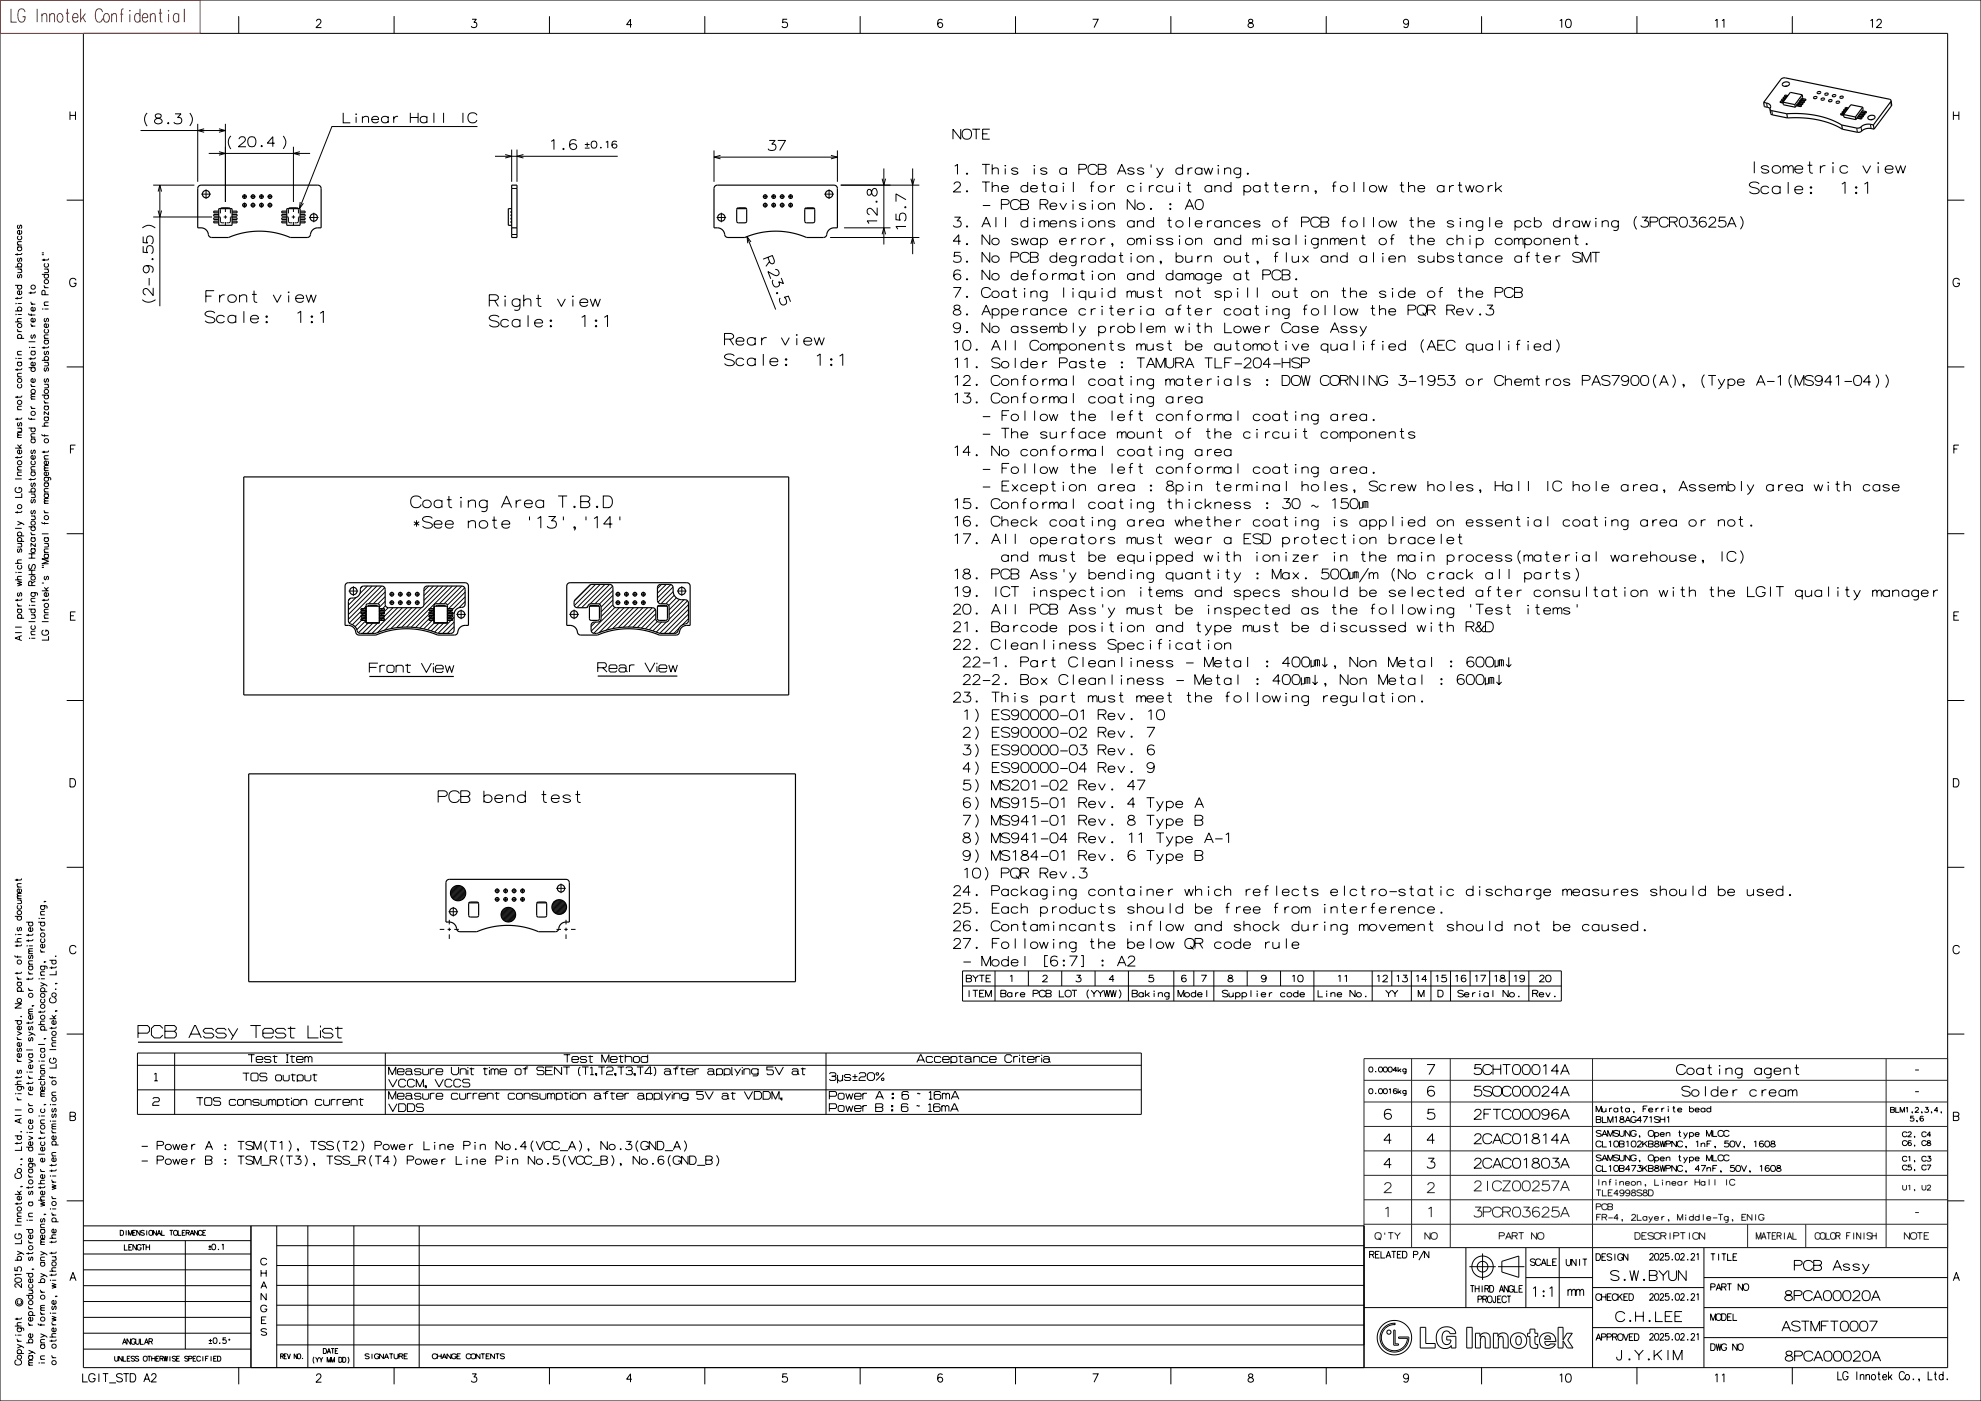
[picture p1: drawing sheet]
<svg xmlns="http://www.w3.org/2000/svg" width="594mm" height="420mm" viewBox="0 0 594 420" stroke-linecap="round" stroke-linejoin="round" font-family="sans-serif">
<g fill="none" stroke="#000" stroke-width=".3">
<path d="M0 0h594v420h-594zM25 10h559v400h-559zM71.6 5v5M94.9 6.4l.2-.5a.73 .73 0 0 1 1.1 .2 .73 .73 0 0 1-.3 1l-1.2 1.2h1.7M118.2 5v5M141.5 5.8h1.3l-.7 .9a.85 .85 0 0 1 .7 1.3 .85 .85 0 0 1-1.5-.2M164.8 5v5M189.5 7.4h-1.6l1.2-1.6v2.5M211.3 5v5M236 5.8h-1.2l-.2 1.1a.88 .88 0 0 1 1.4 0 .88 .88 0 0 1-.3 1.3 .88 .88 0 0 1-1.2-.4M257.9 5v5M282.6 6.1a.74 .74 0 0 0-1.3 .1 1.32 1.32 0 0 0 .7 2.1 .76 .76 0 0 0 .7-.8 .76 .76 0 0 0-.7-.7 .76 .76 0 0 0-.8 .6"/>
<path d="M304.5 5v5M327.6 5.8h1.7l-1.2 2.5M351.1 5v5M374.5 5.9l-.1 .5 .2 .3 .9 .3a.72 .72 0 0 1 .1 1.1 .72 .72 0 0 1-1.1 0 .72 .72 0 0 1 .1-1.1l.9-.3 .1-.6a.79 .79 0 0 0-1.1-.2zM397.7 5v5M422.4 6.6a.77 .77 0 0 0-1-.8 .77 .77 0 0 0-.5 1.1 .77 .77 0 0 0 .9 .4 .77 .77 0 0 0 .6-.7 1.25 1.25 0 0 1-1 1.7l-.5-.4M444.2 5v5M467.7 6.2l.6-.4v2.5M469.8 5.9a1 1 0 0 1 1.2 .1 1 1 0 0 1 .1 1.3l-.1 .4a.8 .8 0 0 1-.7 .6 .8 .8 0 0 1-.8-.6 1.96 1.96 0 0 1 .3-1.8zM490.8 5v5M514.3 6.2l.6-.4v2.5M516.3 6.2l.6-.4v2.5"/>
<path d="M537.4 5v5M560.9 6.2l.5-.4v2.5M562.8 6.4l.2-.5a.73 .73 0 0 1 1.1 .2 .73 .73 0 0 1-.3 1l-1.2 1.2h1.7M21 34.6h1.6M21 33.4v2.5M22.6 33.4v2.5M42.1 39.1h25.5M44.1 33.9a2.78 2.78 0 0 0 0 3.9M46.8 34.3a.62 .62 0 0 0-.2 .6 .62 .62 0 0 0 .5 .4l1 .3 .5 .6a1.16 1.16 0 0 1-1.1 .9 1.16 1.16 0 0 1-1.2-.9l.5-.6 1.3-.4a.62 .62 0 0 0 0-.9zM50.4 36.7l.2 .2-.1 .2-.2-.1zM52.5 34.1h1.8l-1 1.1h.6a.99 .99 0 0 1 .2 1.8 1.53 1.53 0 0 1-2-.4M56.9 33.9a2.74 2.74 0 0 1 0 3.9"/>
<path d="M59.3 37.1v17.4M61.2 38.6l-1.9 .5 1.9 .5M65.7 38.6l1.9 .5-1.9 .5M67.6 37.1v23.5M102.9 33.8v3h2.1M106.8 34.1v.2zM106.8 35v1.8M108.7 35.4a1.35 1.35 0 0 1 1.7-.4l.1 1.8M108.7 34.9v1.9M111.5 35.8h2a1.06 1.06 0 0 0-1.4-.9 1.06 1.06 0 0 0-.6 1.5 1.06 1.06 0 0 0 1.6 .3l.4-.3M116.4 35.3a1.09 1.09 0 0 0-1.6-.3 1.09 1.09 0 0 0 0 1.7 1.09 1.09 0 0 0 1.6-.3M116.4 34.9v1.9"/>
<path d="M118.1 34.9v1.9M119.4 34.9a1.1 1.1 0 0 0-1.3 .8M123 35.2h2.4M123 33.8v3M125.4 33.8v3M128 35.3a1.09 1.09 0 0 0-1.6-.3 1.09 1.09 0 0 0 0 1.7 1.09 1.09 0 0 0 1.6-.3M128 34.9v1.9M130.1 33.8v3M133 33.8v3M138.8 33.8v3M143 34.5a1.49 1.49 0 0 0-2.1-.4 1.49 1.49 0 0 0-.3 2.2 1.49 1.49 0 0 0 2.2 .1l.2-.4M143.2 37.9h-43.7l-9.7 24.7"/>
<path d="M288.1 38.7v3l-2.4-3v3M291.6 38.7h2.3M292.7 38.7v3M296.8 38.7h-2.2v3h2.2M529.7 30.9l.2 1.3M531.3 33.2l.2 1.2M556.7 38.4l.2 1.3M558 38l.2 1.3M560.8 37.3l.2 1.2M566.9 30.5l.2 1.3M585.7 33.4v2.5M585.7 34.6h1.7"/>
<path d="M587.4 33.4v2.5M45.9 55.5h12.4M47.4 57.4l.5-1.9 .6 1.9M47.9 55.5v36.3M60.4 58.2h2.8M61.8 56.8v2.8M62.6 46h30.4M65.7 45.5l1.9 .5-1.9 .5M69.2 40.8a2.79 2.79 0 0 0 0 3.9M71.7 41.7v-.1a1.01 1.01 0 0 1 1-.6 1.01 1.01 0 0 1 .9 .7l-.5 .9-1.7 1.4h2.4M72.6 59h1.4M73.3 58.2v1.5"/>
<path d="M74.8 41.1a1.32 1.32 0 0 1 1.6 .1 1.32 1.32 0 0 1 .3 1.6 1.21 1.21 0 0 1-1.2 1.2 1.21 1.21 0 0 1-1.2-1.3l.1-1.1zM75.1 59h1.5M75.9 58.2v1.5M77.7 59h1.4M78.3 43.8l.2-.2 .2 .3-.3 .1zM78.4 58.2v1.5M80.2 59h1.5M80.9 58.2v1.5M82.4 42.9h-2.2l1.6-1.9v3M84.9 40.8a2.74 2.74 0 0 1 0 3.8M88 44v16.6M89.9 45.5l-1.9 .5 1.9 .5"/>
<path d="M148.4 46.9h36.8M151.5 46.3l1.9 .6-1.9 .5M153.4 44.9v9.6M153.4 56.5h1.6M155 44.9v9.6M157 46.3l-2 .6 2 .5M165.3 42.4l.8-.5v3M168.9 44.5l.2 .1-.1 .3-.2-.2zM172.8 42.2a1.14 1.14 0 0 0-1.9 .2 1.77 1.77 0 0 0 .9 2.5 .98 .98 0 0 0 1.1-1 1.12 1.12 0 0 0-1-.8 1.12 1.12 0 0 0-1.1 .7M175.4 43.3h1.4M175.4 44.4h1.4M176.1 42.7v1.3"/>
<path d="M180 44.2l.3 .1zM181.7 42.7l.5-.4v2.1M184.9 42.6l-.1-.2a1.05 1.05 0 0 0-1.4 .7 1.05 1.05 0 0 0 .8 1.3l.7-.3a.73 .73 0 0 0-.5-1 .73 .73 0 0 0-.9 .6M214.1 45.1v9.4M214.1 47.1h37M216 46.6l-1.9 .5 1.9 .5M228.7 59h1.5M229.4 58.2v1.5M230.6 42.1h1.8l-1 1.1h.7a.99 .99 0 0 1 .1 1.8 1.53 1.53 0 0 1-1.9-.4M231.3 59h1.4M232 58.2v1.5M233.2 42.1h2.3l-1.7 3"/>
<path d="M233.8 59h1.4M234.5 58.2v1.5M236.4 59h1.4M237.1 58.2v1.5M247.2 58.2h2.8M248.6 56.8v2.8M249.2 46.6l1.9 .5-1.9 .5M251.1 45.1v9.4M252.1 55.5h23.6M260.2 57a.99 .99 0 0 0 .5 1.5l.4-.2 .4-1.3 .6-.5a1.16 1.16 0 0 1 .9 1.1 1.16 1.16 0 0 1-.9 1.2l-.6-.5-.4-1.3a.63 .63 0 0 0-.9 0zM264.5 53.6l.5 1.9 .5-1.9M265 50.5v22.8"/>
<path d="M271.7 59.9l-3-1.8v2.3M273.1 53.6l.6 1.9 .5-1.9M273.7 50.5v25.7M286.1 55.3v-.2a1.01 1.01 0 0 1 1-.6 1.01 1.01 0 0 1 .9 .7l-.5 1-1.7 1.3h2.4M286.3 49.8l.8-.5v3M289.8 52l.2-.1 .1 .2-.2 .2zM289.9 57.2l.2 .1-.1 .2-.2-.1zM294.5 49.3h2.3M294.5 54.6h2.3M294.6 40.1h1.5M295.6 49.3v3M295.6 54.6v2.9"/>
<path d="M297.5 50.8a1.34 1.34 0 0 1 1.7-.3l.1 1.8M297.5 56.1a1.34 1.34 0 0 1 1.7-.3l.1 1.7M297.5 49.3v3M297.5 54.6v2.9M300.3 56.5h2a1.06 1.06 0 0 0-1.3-.9 1.06 1.06 0 0 0-.6 1.5 1.06 1.06 0 0 0 1.6 .4l.3-.4M301.3 49.7h.2zM301.4 50.5v1.8M305.2 50.8a1.13 1.13 0 0 0-1.9 .1l.4 .3a1.43 1.43 0 0 1 1.5 .7 1.35 1.35 0 0 1-1.9-.1M306.1 59.8h1.6l.7 .5v.5l-.6 .5 .6 .6v.4l-.3 .4-2 .1zM308.1 56a1.09 1.09 0 0 0-1.6-.3 1.09 1.09 0 0 0 0 1.7 1.09 1.09 0 0 0 1.6-.3M308.1 54.6v2.9M309 56.5h2.1a1.06 1.06 0 0 0-1.4-.9 1.06 1.06 0 0 0-.6 1.5 1.06 1.06 0 0 0 1.6 .4l.4-.4"/>
<path d="M310 49.7h.2zM310.1 50.5v1.8M312.3 55.5h1.2M312.8 54.6v2.4l.2 .4 .7 .1M314 50.8a1.14 1.14 0 0 0-2 .1l.4 .3a1.43 1.43 0 0 1 1.6 .7 1.36 1.36 0 0 1-2-.1M316.9 56a1.09 1.09 0 0 0-1.7-.3 1.09 1.09 0 0 0 0 1.7 1.09 1.09 0 0 0 1.7-.3M316.9 55.6v1.9M318.8 54.8v.2zM318.8 55.8v1.7M319.8 50.8a1.09 1.09 0 0 0-1.7-.3 1.09 1.09 0 0 0 0 1.6 1.09 1.09 0 0 0 1.7-.3M319.8 50.3v2M321.8 54.6v2.9"/>
<path d="M323.5 50.7h1.7l.6-.5v-.4l-.7-.5h-1.6v3M326.9 55.8h1.1M328.1 54.6l-.6 .1-.2 .4v2.4M329 50a1.49 1.49 0 0 0-2.2-.4 1.49 1.49 0 0 0-.3 2.1 1.49 1.49 0 0 0 2.2 .2l.3-.4M329.3 49.3h1.6l.7 .5v.4l-.6 .5 .6 .6v.5l-.3 .3-2 .2zM329.3 50.7h1.7M333 55.6v1.9M334.3 55.6a1.11 1.11 0 0 0-1.3 .8M335.1 52.3l1.3-3 1.3 3M335.5 51.3h1.7M340.1 50.8a1.14 1.14 0 0 0-2 .1l.4 .3a1.43 1.43 0 0 1 1.6 .7 1.36 1.36 0 0 1-2-.1M340.1 56a1.09 1.09 0 0 0-1.7-.3 1.09 1.09 0 0 0 0 1.7 1.09 1.09 0 0 0 1.7-.3"/>
<path d="M340.3 59.8v3l-2.3-3v3M342.1 54.8v.2zM342.1 55.8v1.7M343 50.8a1.14 1.14 0 0 0-1.9 .1l.3 .3a1.43 1.43 0 0 1 1.6 .7 1.36 1.36 0 0 1-1.9-.1M344.6 55.6v1.9M345.2 49.3v.9M345.9 55.6a1.11 1.11 0 0 0-1.3 .8M346.8 50.3l1 2M348.8 50.3l-1.3 2.5-.7 .4M348.8 56a1.09 1.09 0 0 0-1.7-.3 1.09 1.09 0 0 0 0 1.7 1.09 1.09 0 0 0 1.7-.3M349.7 55.6l.2 1.8a1.36 1.36 0 0 0 1.7-.4M351.6 55.6v1.9"/>
<path d="M353.7 54.8v.2zM353.7 55.8v1.7M354.6 50.8a1.09 1.09 0 0 0-1.6-.3 1.09 1.09 0 0 0 0 1.6 1.09 1.09 0 0 0 1.6-.3M354.6 49.3v3M355.9 55.5h1.2M356.2 50.3v2M356.4 54.6v2.4l.1 .4 .7 .1M357.6 50.3a1.11 1.11 0 0 0-1.4 .9M358.9 60a1.32 1.32 0 0 1 1.5 .1 1.32 1.32 0 0 1 .4 1.5 1.21 1.21 0 0 1-1.2 1.2 1.21 1.21 0 0 1-1.2-1.2v-.7zM360.4 50.8a1.09 1.09 0 0 0-1.6-.3 1.09 1.09 0 0 0 0 1.6 1.09 1.09 0 0 0 1.6-.3M360.4 50.3v2M361 50.3l.7 2 .6-2 .7 2 .6-2"/>
<path d="M363.3 56a1.09 1.09 0 0 0-1.6-.3 1.09 1.09 0 0 0 0 1.7 1.09 1.09 0 0 0 1.6-.3M363.3 55.6v1.9M364.3 56.1a1.34 1.34 0 0 1 1.7-.3l.1 1.7M364.3 55.6v1.9M365.2 49.7h.2zM365.3 50.5v1.8M367.2 50.8a1.34 1.34 0 0 1 1.7-.3l.1 1.8M367.2 50.3v2M369.1 56a1.09 1.09 0 0 0-1.6-.3 1.09 1.09 0 0 0 0 1.7 1.09 1.09 0 0 0 1.6-.3M369.1 54.6v2.9M372 50.8a1.09 1.09 0 0 0-1.6-.3 1.09 1.09 0 0 0 0 1.6 1.09 1.09 0 0 0 1.6-.3M372 50.3l-.1 2.7a1 1 0 0 1-1.3 .1"/>
<path d="M373 56a1.11 1.11 0 0 1 1.7-.3 1.11 1.11 0 0 1 0 1.7 1.11 1.11 0 0 1-1.7-.3M373 55.6v3M374.1 51.9l.2 .1-.1 .3-.2-.2zM377.8 56a1.09 1.09 0 0 0-1.6-.3 1.09 1.09 0 0 0 0 1.7 1.09 1.09 0 0 0 1.6-.3M377.8 55.6v1.9M379.1 55.5h1.2M379.6 54.6v2.4l.2 .4 .6 .1M382 55.5h1.2M382.5 54.6v2.4l.2 .4 .6 .1M384.5 56.5h2a1.06 1.06 0 0 0-1.3-.9 1.06 1.06 0 0 0-.7 1.5 1.06 1.06 0 0 0 1.6 .4l.4-.4M388.2 55.6v1.9M389.5 55.6a1.11 1.11 0 0 0-1.3 .8"/>
<path d="M390.4 56.1a1.34 1.34 0 0 1 1.7-.3l.1 1.7M390.4 55.6v1.9M394.7 57.4l-.3 .1-.1-.2h.4v.4l-.3 .4M399.5 55.8h1.1M400.7 54.6l-.7 .1-.1 .4v2.4M406 54.6v2.9M408.9 54.6v2.9M413.3 55.6l.7 1.9 .6-1.9 .6 1.9 .7-1.9M419.7 55.5h1.2M420.3 54.6v2.4l.1 .4 .7 .1M422.3 56.1a1.34 1.34 0 0 1 1.7-.3l.2 1.7M422.3 54.6v2.9"/>
<path d="M425.2 56.5h2a1.06 1.06 0 0 0-1.4-.9 1.06 1.06 0 0 0-.6 1.5 1.06 1.06 0 0 0 1.6 .4l.4-.4M433 56a1.09 1.09 0 0 0-1.7-.3 1.09 1.09 0 0 0 0 1.7 1.09 1.09 0 0 0 1.7-.3M433 55.6v1.9M434.6 55.6v1.9M435.9 55.6a1.11 1.11 0 0 0-1.3 .8M437.1 55.5h1.3M437.7 54.6v2.4l.1 .4 .7 .1M439.4 55.6l.7 1.9 .6-1.9 .7 1.9 .6-1.9M446.2 55.6v1.9M447.6 55.6a1.11 1.11 0 0 0-1.4 .8M448.5 54.6v2.9M449.2 56.4l1.1 1.1"/>
<path d="M450.3 55.6l-1.8 1.4M526 48.4v3.5M527.5 55.1a2.06 2.06 0 0 0-2.9 .1 1.21 1.21 0 0 0 1.4 1.1 1.37 1.37 0 0 1 1.5 1.2 2.06 2.06 0 0 1-2.9-.1M530.4 50.2a1.53 1.53 0 0 0-2.3-.1v.2l.5 .3 1.8 .6a1.31 1.31 0 0 1-2.3 .2M530.4 56.3a1.25 1.25 0 0 0-1.9-.3 1.25 1.25 0 0 0 .1 2 1.47 1.47 0 0 0 1.8-.4M531.5 50.2a1.25 1.25 0 0 1 1.9-.3 1.25 1.25 0 0 1-.1 1.9 1.26 1.26 0 0 1-1.5-.1 1.26 1.26 0 0 1-.3-1.5zM533.8 56.3a1.25 1.25 0 0 0-2-.3 1.25 1.25 0 0 0 .2 2 1.47 1.47 0 0 0 1.8-.4M533.8 55.8v2.3M534.7 50.3l.8-.6 .5 .1 .2 .5 .4-.5 .7-.1 .4 .6v1.6M534.7 49.7v2.2M536.2 50.3v1.6M536.2 54.6v3.5"/>
<path d="M538.2 50.7h2.3a1.23 1.23 0 0 0-1.5-1 1.23 1.23 0 0 0-.8 1.7 1.23 1.23 0 0 0 1.9 .4l.4-.4M538.2 56.9h2.3a1.23 1.23 0 0 0-1.5-1.1 1.23 1.23 0 0 0-.8 1.8 1.23 1.23 0 0 0 1.9 .4l.4-.4M542 49.5h1.4M542.6 48.4v2.9l.2 .4 .8 .2M542.8 56.2l.3-.2 .1 .3-.2 .1zM542.8 57.8l.3-.2 .1 .3-.2 .2zM545.8 49.7v2.2M547.4 49.7a1.29 1.29 0 0 0-1.6 .9M549.6 48.8v.2zM549.6 49.8v2.1M552.3 55.2l.9-.6v3.5M554.1 50.2a1.25 1.25 0 0 0-1.9-.3 1.25 1.25 0 0 0 .1 1.9 1.47 1.47 0 0 0 1.8-.4"/>
<path d="M556.3 56.2l.3-.2 .2 .3-.3 .1zM556.3 57.8l.3-.2 .2 .3-.3 .2zM558.5 49.7l1.2 2.2 1.2-2.2M559.1 55.2l.9-.6v3.5M563.1 48.9h.2zM563.2 49.8v2.1M565.3 50.7h2.3a1.23 1.23 0 0 0-1.5-1 1.23 1.23 0 0 0-.8 1.7 1.23 1.23 0 0 0 1.9 .4l.4-.4M568.4 49.7l.8 2.2 .7-2.2 .7 2.2 .8-2.2M5.2 75.9v.7M5.2 74h1.3M5.2 73.5h1.3M5.5 77.3l-.3 .4 .1 .5 .3 .2 .4-.9 .3-.2 .2 .7-.3 .4"/>
<path d="M5.5 74a.63 .63 0 0 0-.1 1 .63 .63 0 0 0 1 0 .63 .63 0 0 0-.2-1M5.5 70.7a.63 .63 0 0 0-.1 1 .63 .63 0 0 0 1 0 .63 .63 0 0 0-.2-1M5.5 67.4l-.3 .4 .1 .5 .3 .2 .4-.8 .3-.3 .2 .7-.3 .4M6.2 69.1a.62 .62 0 0 1 .2 .9 .62 .62 0 0 1-1 0 .62 .62 0 0 1 .2-.9h.2v1.1M6.5 75.8l-.1 .4-.2 .1h-1.7M6.5 72.4l-1.2 .1-.1 .5 .4 .5M12.6 76.4h.6M12.6 75.8h.6M13.2 77.6v.6M13.6 79a.63 .63 0 0 0-.2 .9 .63 .63 0 0 0 1 0 .63 .63 0 0 0-.1-.9M14.6 77.5l-.1 .4h-.3h-1.6M20 60h5"/>
<path d="M42.7 68.3a2.73 2.73 0 0 1 3.9 0M42.9 73.8v1.8l1.3 .2a1.15 1.15 0 0 1-.1-1.7 1.15 1.15 0 0 1 1.7 0 1.53 1.53 0 0 1-.4 1.9M42.9 70.9v1.8l1.3 .2a1.15 1.15 0 0 1-.1-1.7 1.15 1.15 0 0 1 1.7 0 1.53 1.53 0 0 1-.4 1.9M43.9 79.6a1.04 1.04 0 0 0-1 1.3 1.04 1.04 0 0 0 1.4 .8 1.13 1.13 0 0 0 .5-1.2 1.13 1.13 0 0 0-.9-.9 1.5 1.5 0 0 1 2 1.4l-.4 .7M45.5 77.6l.3-.1 .1 .2-.2 .2zM45.9 65.1h17.7M47.4 63.1l.5 2 .6-2M65.6 65.1h.5M66.1 65.1v1.4l.4 .3h.8M66.2 62.6l-.1 1.4M67.1 65.1h1M67.6 62.6v1"/>
<path d="M67.6 64.6v1M67.6 66.6v.9M69 62.6l.1 1.4M69.1 65.1l-.1 1.5-1.1 .2M69.1 65.1h.5M72.6 61.5h1.4M73.3 60.8v1.4M75.1 61.5h1.5M75.9 60.8v1.4M77.7 61.5h1.4M78.4 60.8v1.4M80.2 61.5h1.5"/>
<path d="M80.9 60.8v1.4M86 65.1h.5M86.5 65.1v1.4l.4 .3h.8M86.6 62.6l-.1 1.4M87.5 65.1h1M88 62.6v1M88 64.6v1M88 66.6v.9M89.4 62.6l.1 1.4M89.5 65.1l-.1 1.5-1.1 .2M89.5 65.1h.5M90 60.6l-.2 2 1.2-1.7"/>
<path d="M92.7 65.2h2.8M94.1 63.8v2.8M153.4 70.3h1.6M214.9 65.2h2.8M216.3 63.8v2.8M224 70.9l8.6 21.9M225.2 72.5l-1.2-1.6 .2 2M228.7 61.5h1.5M229.4 60.8v1.4M230.2 77.1l.7 1.7 .6 .3 .5-.2 .2-.8-.6-1.5-2.8 1.1M230.7 78.4l-1 1.5M231.3 61.5h1.4"/>
<path d="M232 60.8v1.4M233.8 61.5h1.4M234.5 60.8v1.4M236.4 61.5h1.4M237.1 60.8v1.4M248.9 71.2h26.8M253.1 68.3h13.9M262.8 60.3l.2 .1-.1 .3-.3-.2zM263 66.2h-3l.6 .8M263 62.3v2.3l-1.3-1.7a.93 .93 0 0 0-1.5-.2 1.09 1.09 0 0 0 .4 1.6h.1M264.5 70.2l.5-1.9 .5 1.9M268.7 64.1v1.8l1.3 .1a1.15 1.15 0 0 1-.2-1.7 1.15 1.15 0 0 1 1.7 0 1.53 1.53 0 0 1-.4 2"/>
<path d="M271.3 62.1l.2-.2 .2 .3-.3 .1zM271.7 67.9h-3l.5 .8M273.1 73.1l.6-1.9 .5 1.9M286.2 65.1h1.8l-1 1.1h.6a.99 .99 0 0 1 .2 1.8 1.53 1.53 0 0 1-2-.4M288 75.6h-1.8l-.1 1.4a1.15 1.15 0 0 1 1.7-.2 1.15 1.15 0 0 1 0 1.7 1.53 1.53 0 0 1-2-.4M288.1 72.3h-2.3l1.7-1.9v3M289.8 73.1l.2-.1 .1 .2-.2 .2zM289.8 78.4l.2-.1 .1 .2-.2 .1zM289.9 67.7l.2 .2-.1 .2-.2-.1zM294.4 68.1l1.3-3 1.3 3M294.7 61.6h2.2M294.8 67.1h1.8"/>
<path d="M296.8 70.4v3l-2.3-3v3M296.8 75.6v3l-2.3-3v3M298.6 65.1v3M300.3 61.3h1.7l.6-.5v-.5l-.7-.5h-1.6v3M301.5 65.1v3M303.2 77.1h1.7l.6-.5v-.5l-.7-.5h-1.6v3M305.2 71.9a1.14 1.14 0 0 0-1.9 .1l.4 .3a1.43 1.43 0 0 1 1.5 .7 1.35 1.35 0 0 1-1.9-.1M305.7 60.6a1.49 1.49 0 0 0-2.1-.5 1.49 1.49 0 0 0-.3 2.2 1.49 1.49 0 0 0 2.2 .1l.2-.4M305.9 71.4l.7 2 .6-2 .6 2 .7-2M306.1 61.3h1.7M308.1 66.6a1.09 1.09 0 0 0-1.6-.3 1.09 1.09 0 0 0 0 1.7 1.09 1.09 0 0 0 1.6-.3M308.1 65.1v3"/>
<path d="M308.6 76.4a1.49 1.49 0 0 0-2.1-.4 1.49 1.49 0 0 0-.3 2.1 1.49 1.49 0 0 0 2.2 .2l.2-.5M309 75.6h1.6l.7 .5v.5l-.6 .5 .6 .6v.5l-.3 .3-2 .1zM309 77.1h1.7M310.1 65.4v.2zM310.1 66.3v1.8M311.1 71.9a1.09 1.09 0 0 0-1.7-.3 1.09 1.09 0 0 0 0 1.6 1.09 1.09 0 0 0 1.7-.3M311.1 71.4v2M311.8 66.7l.7-.5 .5 .1 .1 .4 .4-.4 .6-.1 .3 .5v1.4M311.8 66.2v1.9M311.9 61.3h1.7l.6-.5v-.5l-.7-.5h-1.6v3M312 71.9a1.11 1.11 0 0 1 1.7-.4 1.11 1.11 0 0 1 0 1.8 1.11 1.11 0 0 1-1.7-.4M312 71.4v3"/>
<path d="M313.1 66.7v1.4M313.2 61.3l1 1.5M314.8 61.8h2.1a1.06 1.06 0 0 0-1.4-.9 1.06 1.06 0 0 0-.6 1.5 1.06 1.06 0 0 0 1.6 .3l.4-.3M314.8 67.1h2.1a1.06 1.06 0 0 0-1.4-.9 1.06 1.06 0 0 0-.6 1.5 1.06 1.06 0 0 0 1.6 .3l.4-.3M316.9 77.1a1.09 1.09 0 0 0-1.7-.3 1.09 1.09 0 0 0 0 1.7 1.09 1.09 0 0 0 1.7-.3M316.9 75.6v3M317.7 72.4h2.1a1.06 1.06 0 0 0-1.4-1 1.06 1.06 0 0 0-.6 1.5 1.06 1.06 0 0 0 1.6 .4l.4-.4M317.7 77.6h2.1a1.06 1.06 0 0 0-1.4-.9 1.06 1.06 0 0 0-.6 1.5 1.06 1.06 0 0 0 1.6 .3l.4-.3M317.8 60.9l1 1.9 1-1.9M317.8 66.6a1.35 1.35 0 0 1 1.7-.3l.2 1.8M317.8 66.2v1.9M321.4 71.4v2"/>
<path d="M321.6 60.2h.2zM321.7 61v1.8M322.7 66.6a1.14 1.14 0 0 0-2 .1l.4 .3a1.43 1.43 0 0 1 1.6 .8 1.36 1.36 0 0 1-2-.1M322.7 77.1a1.09 1.09 0 0 0-1.7-.3 1.09 1.09 0 0 0 0 1.7 1.09 1.09 0 0 0 1.7-.3M322.7 76.7l-.2 2.7a1 1 0 0 1-1.3 .1M322.7 71.4a1.11 1.11 0 0 0-1.3 .9M324.3 71.4v2M324.3 76.7v1.9M324.6 65.4v.2zM324.6 66.3v1.8M325.6 61.3a1.14 1.14 0 0 0-2 .2l.4 .2a1.43 1.43 0 0 1 1.6 .8 1.36 1.36 0 0 1-2-.1M325.6 71.4a1.1 1.1 0 0 0-1.3 .9"/>
<path d="M325.6 76.7a1.1 1.1 0 0 0-1.3 .8M327.5 60.2h.1zM327.6 61v1.8M328.5 77.1a1.09 1.09 0 0 0-1.7-.3 1.09 1.09 0 0 0 0 1.7 1.09 1.09 0 0 0 1.7-.3M328.5 76.7v1.9M329.4 66.6a1.35 1.35 0 0 1 1.7-.3l.2 1.8M329.4 66.2v1.9M330.1 71.4v2M331.4 77.1a1.09 1.09 0 0 0-1.7-.3 1.09 1.09 0 0 0 0 1.7 1.09 1.09 0 0 0 1.7-.3M331.4 75.6v3M331.4 71.4a1.1 1.1 0 0 0-1.3 .9M332.3 61.4a1.35 1.35 0 0 1 1.7-.4l.2 1.8"/>
<path d="M332.3 60.9v1.9M333.7 73.2l-.2 .2-.2-.3h.4v.5l-.3 .3M334.3 66.6a1.14 1.14 0 0 0-2 .1l.4 .3a1.43 1.43 0 0 1 1.6 .8 1.36 1.36 0 0 1-2-.1M334.3 77.1a1.09 1.09 0 0 0-1.7-.3 1.09 1.09 0 0 0 0 1.7 1.09 1.09 0 0 0 1.7-.3M334.3 76.7v1.9M335.5 76.6h1.2M336.1 75.6v2.5l.1 .4 .7 .1M339.2 75.9v.2zM339.2 76.9v1.7M340.1 66.6a1.09 1.09 0 0 0-1.7-.3 1.09 1.09 0 0 0 0 1.7 1.09 1.09 0 0 0 1.7-.3M340.1 66.2v1.9M340.9 72l.6-.6 .5 .2 .2 .4 .3-.4 .6-.2 .4 .6v1.4"/>
<path d="M340.9 71.4v2M341.1 66.6a1.35 1.35 0 0 1 1.6-.3l.2 1.8M341.1 66.2v1.9M342.2 72v1.4M344 77.2a1.35 1.35 0 0 1 1.6-.3l.2 1.7M344 76.7v1.9M344.9 62.6l.3-.2 .1 .3-.2 .1zM345 70.7v.2zM345 71.6v1.8M345.9 66.6a1.09 1.09 0 0 0-1.7-.3 1.09 1.09 0 0 0 0 1.7 1.09 1.09 0 0 0 1.7-.3M345.9 65.1v3M348.2 78.5l-.2 .1-.2-.2h.4v.4l-.3 .4"/>
<path d="M348.8 71.9a1.14 1.14 0 0 0-1.9 .1l.3 .3a1.43 1.43 0 0 1 1.6 .7 1.36 1.36 0 0 1-1.9-.1M350.1 66.1h1.2M350.6 65.1v2.5l.1 .4 .7 .1M350.7 61.2l.3-.2 .1 .3-.2 .1zM350.9 62.4l.2 .2-.1 .2-.3-.1zM351.7 71.9a1.14 1.14 0 0 0-1.9 .1l.3 .3a1.43 1.43 0 0 1 1.6 .7 1.36 1.36 0 0 1-1.9-.1M352.7 77.1a1.11 1.11 0 0 1 1.7-.3 1.11 1.11 0 0 1 0 1.7 1.11 1.11 0 0 1-1.7-.3M352.7 75.6v3M353.7 70.7v.2zM353.7 71.6v1.8M355.4 62.8l1.3-3 1.3 3M355.5 76.7l.2 1.8a1.36 1.36 0 0 0 1.7-.4"/>
<path d="M355.8 61.8h1.8M356.7 65.1v3M357.4 76.7v1.9M358.4 67.1h2a1.06 1.06 0 0 0-1.3-.9 1.06 1.06 0 0 0-.7 1.5 1.06 1.06 0 0 0 1.6 .3l.4-.3M358.5 71.9a1.35 1.35 0 0 1 1.7-.3l.1 1.8M358.5 71.4v2M359.1 76.7v1.9M360.5 76.7a1.1 1.1 0 0 0-1.4 .8M361.4 77.2a1.35 1.35 0 0 1 1.7-.3l.1 1.7M361.4 76.7v1.9M362.1 66.2v1.9M363.4 66.2a1.1 1.1 0 0 0-1.3 .8"/>
<path d="M366.2 66.6a1.09 1.09 0 0 0-1.6-.3 1.09 1.09 0 0 0 0 1.7 1.09 1.09 0 0 0 1.6-.3M366.2 71.9a1.09 1.09 0 0 0-1.6-.3 1.09 1.09 0 0 0 0 1.6 1.09 1.09 0 0 0 1.6-.3M366.2 66.2v1.9M366.2 71.4v2M367.2 66.6a1.35 1.35 0 0 1 1.7-.3l.1 1.8M367.2 71.9a1.35 1.35 0 0 1 1.7-.3l.1 1.8M367.2 66.2v1.9M367.2 71.4v2M370 76.7l.2 1.8a1.36 1.36 0 0 0 1.7-.4M371.9 76.7v1.9M372 66.6a1.09 1.09 0 0 0-1.6-.3 1.09 1.09 0 0 0 0 1.7 1.09 1.09 0 0 0 1.6-.3M372 71.9a1.09 1.09 0 0 0-1.6-.3 1.09 1.09 0 0 0 0 1.6 1.09 1.09 0 0 0 1.6-.3"/>
<path d="M372 70.4v3M372.9 67.1h2a1.06 1.06 0 0 0-1.3-.9 1.06 1.06 0 0 0-.7 1.5 1.06 1.06 0 0 0 1.6 .3l.4-.3M373.3 76.6h1.2M373.8 75.6v2.5l.2 .4 .6 .1M375.7 72l.7-.6 .5 .2 .1 .4 .3-.4 .7-.2 .3 .6v1.4M375.7 71.4v2M377 72v1.4M377.2 78.5l-.2 .1-.1-.2h.3v.4l-.2 .4M377.8 66.6a1.14 1.14 0 0 0-1.9 .1l.4 .3a1.42 1.42 0 0 1 1.5 .8 1.35 1.35 0 0 1-1.9-.1M379.8 70.7v.2zM379.8 71.6v1.8M382 76.9h1.1"/>
<path d="M383.3 75.6l-.7 .2-.1 .4v2.4M383.6 71.9a1.14 1.14 0 0 0-1.9 .1l.4 .3a1.43 1.43 0 0 1 1.5 .7 1.35 1.35 0 0 1-1.9-.1M384.9 66.3h1.2M385.7 75.6v3M386.2 65.1l-.7 .1-.1 .4v2.5M386.5 71.9a1.09 1.09 0 0 0-1.6-.3 1.09 1.09 0 0 0 0 1.6 1.09 1.09 0 0 0 1.6-.3M386.5 71.4v2M387.5 76.7l.1 1.8a1.36 1.36 0 0 0 1.7-.4M388.6 70.4v3M389.3 76.7v1.9M390.3 66.5h1.7l.6-.4v-.5l-.7-.5h-1.6v3M390.6 76.7l1.7 1.9"/>
<path d="M391.4 70.7v.2zM391.4 71.6v1.8M392.3 76.7l-1.7 1.9M395.2 71.9a1.09 1.09 0 0 0-1.6-.3 1.09 1.09 0 0 0 0 1.6 1.09 1.09 0 0 0 1.6-.3M395.2 71.4l-.1 2.7a1 1 0 0 1-1.3 .1M395.7 65.8a1.49 1.49 0 0 0-2.1-.4 1.49 1.49 0 0 0-.3 2.2 1.49 1.49 0 0 0 2.2 .1l.2-.4M396.1 65.1h1.6l.7 .5v.5l-.6 .4 .6 .6v.5l-.3 .4-2 .1zM396.1 66.5h1.7M396.2 71.9a1.35 1.35 0 0 1 1.7-.3l.2 1.8M396.2 71.4v2M398.1 77.1a1.09 1.09 0 0 0-1.6-.3 1.09 1.09 0 0 0 0 1.7 1.09 1.09 0 0 0 1.6-.3M398.1 76.7v1.9"/>
<path d="M398.9 72l.7-.6 .5 .2 .1 .4 .4-.4 .6-.2 .3 .6v1.4M398.9 71.4v2M399.1 77.2a1.35 1.35 0 0 1 1.7-.3l.2 1.7M399.1 76.7v1.9M400.2 72v1.4M401.9 72.4h2.1a1.06 1.06 0 0 0-1.4-1 1.06 1.06 0 0 0-.6 1.5 1.06 1.06 0 0 0 1.6 .4l.4-.4M402.4 66.3h1.1M403.6 65.1l-.7 .1-.1 .4v2.5M404 77.1a1.09 1.09 0 0 0-1.7-.3 1.09 1.09 0 0 0 0 1.7 1.09 1.09 0 0 0 1.7-.3M404 75.6v3M404.9 71.9a1.35 1.35 0 0 1 1.7-.3l.2 1.8M404.9 71.4v2"/>
<path d="M408.1 71.3h1.2M408.6 70.4v2.4l.2 .4 .7 .2M408.9 65.1v3M409.8 77.1a1.09 1.09 0 0 0-1.7-.3 1.09 1.09 0 0 0 0 1.7 1.09 1.09 0 0 0 1.7-.3M409.8 76.7v1.9M411.8 65.1v3M411.8 75.6v3M414.6 75.9v.2zM414.6 76.9v1.7M416.2 66.2l.7 1.9 .6-1.9 .6 1.9 .7-1.9M416.4 77.6h2.1a1.06 1.06 0 0 0-1.4-.9 1.06 1.06 0 0 0-.6 1.5 1.06 1.06 0 0 0 1.6 .3l.4-.3M416.9 71.6h1.1"/>
<path d="M418.1 70.4l-.6 .1-.2 .4v2.5M419.4 77.2a1.35 1.35 0 0 1 1.7-.3l.2 1.7M419.4 76.7v1.9M422.6 66.1h1.2M422.6 71.3h1.2M423.2 65.1v2.5l.1 .4 .7 .1M423.2 70.4v2.4l.1 .4 .7 .2M425.2 66.6a1.35 1.35 0 0 1 1.7-.3l.2 1.8M425.2 71.9a1.35 1.35 0 0 1 1.7-.3l.2 1.8M425.2 65.1v3M425.2 70.4v3M427.2 77.1a1.14 1.14 0 0 0-2 .2l.4 .2a1.43 1.43 0 0 1 1.6 .8 1.36 1.36 0 0 1-2-.1"/>
<path d="M428.1 67.1h2a1.06 1.06 0 0 0-1.4-.9 1.06 1.06 0 0 0-.6 1.5 1.06 1.06 0 0 0 1.6 .3l.4-.3M428.1 72.4h2a1.06 1.06 0 0 0-1.4-1 1.06 1.06 0 0 0-.6 1.5 1.06 1.06 0 0 0 1.6 .4l.4-.4M428.1 76.7l.1 1.8a1.36 1.36 0 0 0 1.8-.4M430 76.7v1.9M431.1 77.1a1.11 1.11 0 0 1 1.6-.3 1.11 1.11 0 0 1 0 1.7 1.11 1.11 0 0 1-1.6-.3M431.1 75.6v3M435.9 66.6a1.14 1.14 0 0 0-1.9 .1l.3 .3a1.43 1.43 0 0 1 1.6 .8 1.36 1.36 0 0 1-1.9-.1M435.9 71.9a1.09 1.09 0 0 0-1.7-.3 1.09 1.09 0 0 0 0 1.6 1.09 1.09 0 0 0 1.7-.3M435.9 77.1a1.14 1.14 0 0 0-1.9 .2l.3 .2a1.43 1.43 0 0 1 1.6 .8 1.36 1.36 0 0 1-1.9-.1M436.9 71.9a1.35 1.35 0 0 1 1.7-.3l.1 1.8M436.9 70.4v3M437.1 76.6h1.3"/>
<path d="M437.7 75.6v2.5l.1 .4 .7 .1M437.9 65.4v.2zM437.9 66.3v1.8M439.8 66.6a1.35 1.35 0 0 1 1.7-.3l.1 1.8M439.8 66.2v1.9M440.8 70.7v.2zM440.8 71.6v1.8M441.7 77.1a1.09 1.09 0 0 0-1.7-.3 1.09 1.09 0 0 0 0 1.7 1.09 1.09 0 0 0 1.7-.3M441.7 76.7v1.9M442.7 71.9a1.11 1.11 0 0 1 1.7-.4 1.11 1.11 0 0 1 0 1.8 1.11 1.11 0 0 1-1.7-.4M442.7 77.2a1.35 1.35 0 0 1 1.7-.3l.1 1.7M442.7 71.4v3"/>
<path d="M442.7 76.7v1.9M444.6 66.6a1.09 1.09 0 0 0-1.6-.3 1.09 1.09 0 0 0 0 1.7 1.09 1.09 0 0 0 1.6-.3M444.6 66.2l-.1 2.6a1 1 0 0 1-1.4 .2M446.7 65.1v3M447.5 77.1a1.09 1.09 0 0 0-1.6-.3 1.09 1.09 0 0 0 0 1.7 1.09 1.09 0 0 0 1.6-.3M448.4 67.1h2a1.06 1.06 0 0 0-1.4-.9 1.06 1.06 0 0 0-.6 1.5 1.06 1.06 0 0 0 1.6 .3l.4-.3M448.4 77.6h2a1.06 1.06 0 0 0-1.4-.9 1.06 1.06 0 0 0-.6 1.5 1.06 1.06 0 0 0 1.6 .3l.4-.3M450.4 71.9a1.09 1.09 0 0 0-1.6-.3 1.09 1.09 0 0 0 0 1.6 1.09 1.09 0 0 0 1.6-.3M454.1 72l.7-.6 .4 .2 .2 .4 .3-.4 .7-.2 .3 .6v1.4M454.1 71.4v2M454.3 66.6a1.11 1.11 0 0 1 1.7-.3 1.11 1.11 0 0 1 0 1.7 1.11 1.11 0 0 1-1.7-.3M454.3 66.2v3"/>
<path d="M455.4 72v1.4M456.2 77.1a1.09 1.09 0 0 0-1.6-.3 1.09 1.09 0 0 0 0 1.7 1.09 1.09 0 0 0 1.6-.3M456.2 76.7v1.9M457.2 71.9a1.11 1.11 0 0 1 1.7-.4 1.11 1.11 0 0 1 0 1.8 1.11 1.11 0 0 1-1.7-.4M457.2 71.4v3M457.5 76.9h1.1M458.8 75.6l-.7 .2-.1 .4v2.4M459.1 66.6a1.09 1.09 0 0 0-1.6-.3 1.09 1.09 0 0 0 0 1.7 1.09 1.09 0 0 0 1.6-.3M460.1 66.6a1.11 1.11 0 0 1 1.7-.3 1.11 1.11 0 0 1 0 1.7 1.11 1.11 0 0 1-1.7-.3M460.1 65.1v3M460.4 76.6h1.2M460.9 75.6v2.5l.2 .4 .6 .1"/>
<path d="M462.9 77.6h2a1.06 1.06 0 0 0-1.3-.9 1.06 1.06 0 0 0-.7 1.5 1.06 1.06 0 0 0 1.6 .3l.4-.3M463 71.9a1.35 1.35 0 0 1 1.7-.3l.1 1.8M463 71.4v2M465.8 72.4h2a1.06 1.06 0 0 0-1.3-1 1.06 1.06 0 0 0-.7 1.5 1.06 1.06 0 0 0 1.6 .4l.4-.4M466.6 76.7v1.9M467.8 66.6a1.09 1.09 0 0 0-1.6-.3 1.09 1.09 0 0 0 0 1.7 1.09 1.09 0 0 0 1.6-.3M467.8 65.1v3M467.9 76.7a1.11 1.11 0 0 0-1.3 .8M468.8 71.9a1.35 1.35 0 0 1 1.7-.3l.1 1.8M468.8 71.4v2M469.5 66.2v1.9M470.8 66.2a1.11 1.11 0 0 0-1.3 .8"/>
<path d="M472 71.3h1.2M472.5 70.4v2.4l.2 .4 .6 .2M473.6 66.6a1.09 1.09 0 0 0-1.6-.3 1.09 1.09 0 0 0 0 1.7 1.09 1.09 0 0 0 1.6-.3M473.6 66.2v1.9M474.1 76.1a1.76 1.76 0 0 0-2.5 .1 1.03 1.03 0 0 0 1.2 .9 1.17 1.17 0 0 1 1.3 1.1 1.76 1.76 0 0 1-2.5-.1M474.3 66.2l.6 1.9 .7-1.9 .6 1.9 .7-1.9M474.4 78.6v-3l1.3 3 1.3-3v3M475.6 73.1l.2-.1 .2 .2-.3 .2zM477.4 75.6h2.3M478.5 65.4v.2zM478.5 66.3v1.8M478.5 75.6v3"/>
<path d="M480.4 66.6a1.35 1.35 0 0 1 1.7-.3l.1 1.8M480.4 66.2v1.9M485.2 66.6a1.09 1.09 0 0 0-1.6-.3 1.09 1.09 0 0 0 0 1.7 1.09 1.09 0 0 0 1.6-.3M485.2 66.2l-.1 2.6a1.01 1.01 0 0 1-1.3 .2M490.8 64.9a2.78 2.78 0 0 0 0 3.9M492.3 65.1h1.8l-1 1.1h.7a.99 .99 0 0 1 .1 1.8 1.53 1.53 0 0 1-1.9-.4M494.8 66.5h1.7l.6-.4v-.5l-.7-.5h-1.6v3M500.2 65.8a1.49 1.49 0 0 0-2.1-.4 1.49 1.49 0 0 0-.3 2.2 1.49 1.49 0 0 0 2.2 .1l.2-.4M500.6 66.5h1.7l.6-.4v-.5l-.7-.5h-1.6v3M501.9 66.5l1 1.6M504 65.2a1.32 1.32 0 0 1 1.6 .1 1.32 1.32 0 0 1 .4 1.6 1.21 1.21 0 0 1-1.3 1.2 1.21 1.21 0 0 1-1.2-1.3l.2-1.1zM506.8 65.1h1.8l-1 1.1h.7a.99 .99 0 0 1 .1 1.8 1.53 1.53 0 0 1-1.9-.4"/>
<path d="M511.5 65.5a1.14 1.14 0 0 0-1.8 .1 1.77 1.77 0 0 0 .8 2.5 .98 .98 0 0 0 1.2-1 1.12 1.12 0 0 0-1.1-.8 1.12 1.12 0 0 0-1.1 .7M512.5 65.8v-.1a1.01 1.01 0 0 1 1-.6 1.01 1.01 0 0 1 .9 .7l-.5 .9-1.6 1.4h2.3M517.4 65.1h-1.8l-.2 1.3a1.15 1.15 0 0 1 1.7-.1 1.15 1.15 0 0 1 0 1.7 1.53 1.53 0 0 1-1.9-.4M518 68.1l1.3-3 1.3 3M518.4 67.1h1.7M521.9 64.9a2.74 2.74 0 0 1 0 3.8M584 60h5M4.5 96.5h2M4.5 93.2h2M4.5 85.5h2M4.5 80.1h2M4.7 94.3h.1"/>
<path d="M4.7 91h.1M5.2 89.1v.7M5.2 98.7l.1 .4 .5 .3M5.2 99.4h1.3M5.2 80.7h1.3M5.3 94.3h1.2M5.3 91h1.2M5.5 93.2a.65 .65 0 0 1-.1-.9 .65 .65 0 0 1 1 0 .65 .65 0 0 1-.2 .9M5.5 85.5a.63 .63 0 0 0-.1 1 .63 .63 0 0 0 1 0 .63 .63 0 0 0-.2-1M5.5 82.3l-.3 .3 .3 .7 .3-.2 .3-.8 .4 .2v.4l-.3 .4M5.5 80.1a.65 .65 0 0 1-.1-1 .65 .65 0 0 1 1 0 .65 .65 0 0 1-.2 1M6.2 80.7l.3 .5-.1 .4-1.2 .1"/>
<path d="M6.2 87.2a.62 .62 0 0 1 .2 .9 .62 .62 0 0 1-1 0 .62 .62 0 0 1 .2-.9h.2v1.1M6.5 95.5h-1.2l-.1 .5 .4 .5M6.5 89l-.1 .4-.2 .1h-1.7M8.6 94l.1 .3 .2 .1h1.7M9.2 87.4v.7M9.3 97l.1 .5 .4 .3M9.3 90.4l.1 .5 .4 .3M9.3 97.8h1.3M9.3 91.2h1.3M9.4 94v.7M10.3 95.4a.63 .63 0 0 1 .2 1 .63 .63 0 0 1-1 0 .63 .63 0 0 1 .2-1h.2v1.2M10.3 92.1a.62 .62 0 0 1 .2 1 .62 .62 0 0 1-1 0 .62 .62 0 0 1 .2-1h.2v1.2"/>
<path d="M10.6 87.3l-.1 .4-.3 .1h-1.6M12.6 82.3h2M12.7 92.6h.1M13.3 85.5l.1 .5 .4 .3M13.3 80.7h1.3M13.3 91.6h1.3M13.3 86.3h1.3M13.4 92.6h1.2M13.5 88.4v-1l-.6-.4-.3 .4v1h2M13.6 98.7a.63 .63 0 0 0-.2 .9 .63 .63 0 0 0 1 0 .63 .63 0 0 0-.1-.9M13.6 95.4l-.3 .4v.5l.3 .2 .4-.9 .3-.2 .3 .7-.3 .4M13.6 82.3a.63 .63 0 0 0-.2 .9 .63 .63 0 0 0 1 0 .63 .63 0 0 0-.1-.9"/>
<path d="M14.2 80.7l.4 .5-.1 .4-1.2 .1M14.3 97.1a.62 .62 0 0 1 .1 .9 .62 .62 0 0 1-.9 0 .62 .62 0 0 1 .1-.9h.3v1.1M14.6 90.5l-1.2 .1-.1 .5 .3 .5M22.8 84a1.05 1.05 0 0 0-1.4-.5 1.05 1.05 0 0 0-.5 1.4 .96 .96 0 0 0 .9 1 .96 .96 0 0 0 1-1h-.7M42.7 89.8a2.79 2.79 0 0 0 3.9 0M44.7 83.3v2.3M45.9 86.3v2.3l-1.3-1.6a.92 .92 0 0 0-1.5-.2 1.08 1.08 0 0 0 .4 1.6h.2M61.7 88.8h1.7M64.2 87.1h-2.5v3.5M64.4 93.9a2.06 2.06 0 0 0-2.9 0 1.21 1.21 0 0 0 1.5 1.1 1.36 1.36 0 0 1 1.4 1.2 2.06 2.06 0 0 1-2.9 0M65.8 88.4v2.2M67.3 95a1.25 1.25 0 0 0-1.9-.3 1.25 1.25 0 0 0 .1 2 1.47 1.47 0 0 0 1.8-.4"/>
<path d="M67.4 88.4a1.29 1.29 0 0 0-1.6 .9M68.4 88.9a1.25 1.25 0 0 1 2-.3 1.25 1.25 0 0 1-.2 1.9 1.26 1.26 0 0 1-1.5-.1 1.26 1.26 0 0 1-.3-1.5zM70.7 95a1.25 1.25 0 0 0-1.9-.3 1.25 1.25 0 0 0 .1 2 1.47 1.47 0 0 0 1.8-.4M70.7 94.5v2.3M71.8 88.9a1.57 1.57 0 0 1 2-.3l.2 2M71.8 88.4v2.2M73.1 93.3v3.5M75.1 95.6h2.4a1.23 1.23 0 0 0-1.6-1.1 1.23 1.23 0 0 0-.7 1.8 1.23 1.23 0 0 0 1.8 .4l.5-.4M75.6 88.3h1.4M76.2 87.1v2.9l.1 .5 .8 .1M79.7 94.9l.3-.2 .2 .3-.3 .2zM79.7 96.5l.3-.2 .2 .3-.3 .2z"/>
<path d="M81.9 88.4l1.2 2.2 1.2-2.2M86.6 87.5v.2zM86.6 88.6v2M88.7 89.5h2.3a1.23 1.23 0 0 0-1.6-1.1 1.23 1.23 0 0 0-.7 1.7 1.23 1.23 0 0 0 1.9 .4l.4-.4M89.2 93.9l1-.6v3.5M91.8 88.4l.7 2.2 .8-2.2 .7 2.2 .8-2.2M93.3 94.9l.3-.2 .1 .3-.2 .2zM93.5 96.3l.2 .2-.1 .3-.3-.2zM96 93.9l1-.6v3.5M146.7 90.1h2l.7-.6v-.6l-.8-.5h-1.9v3.5M148.3 90.1l1.1 1.8M149.6 95.1a2.06 2.06 0 0 0-2.9 0 1.21 1.21 0 0 0 1.5 1.1 1.36 1.36 0 0 1 1.4 1.2 2.06 2.06 0 0 1-2.9 0"/>
<path d="M151.3 88.8h.3zM151.5 89.8v2.1M152.5 96.3a1.25 1.25 0 0 0-1.9-.3 1.25 1.25 0 0 0 .1 1.9 1.47 1.47 0 0 0 1.8-.4M155.9 90.1a1.25 1.25 0 0 0-1.9-.3 1.25 1.25 0 0 0 .1 1.9 1.47 1.47 0 0 0 1.8-.3M155.9 89.6l-.2 3.1a1.17 1.17 0 0 1-1.5 .2M155.9 96.3a1.25 1.25 0 0 0-1.9-.3 1.25 1.25 0 0 0 .1 1.9 1.47 1.47 0 0 0 1.8-.4M155.9 95.8v2.2M157 90.2a1.57 1.57 0 0 1 2-.4l.2 2.1M157 88.4v3.5M158.3 94.5v3.5M160.3 96.8h2.4a1.23 1.23 0 0 0-1.6-1 1.23 1.23 0 0 0-.7 1.7 1.23 1.23 0 0 0 1.8 .4l.5-.4M160.8 89.5h1.4"/>
<path d="M161.4 88.4v2.8l.2 .5 .7 .2M165.1 95.9l.3 .2-.2 .3-.3-.2zM165.1 97.6l.3 .1-.2 .3-.3-.2zM167.1 89.6l1.2 2.3 1.2-2.3M171.7 88.8h.2zM171.8 89.8v2.1M173.9 90.7h2.3a1.23 1.23 0 0 0-1.5-1.1 1.23 1.23 0 0 0-.8 1.8 1.23 1.23 0 0 0 1.9 .3l.4-.3M174.4 95.1l1-.6v3.5M177 89.6l.8 2.3 .7-2.3 .7 2.3 .8-2.3M178.5 97.7l.3-.1 .1 .2-.2 .2zM178.7 95.9l.2 .2-.1 .3-.3-.2zM181.2 95.1l1-.6v3.5"/>
<path d="M232.5 80.8h.1a1 1 0 0 1 .9 .6 1 1 0 0 1-.3 1.2l-1.1-.1-1.8-1.1 .8 2.2M232.9 87.7l.3 .1-.1 .2h-.2zM234 89.3a1.3 1.3 0 0 0 0 1.5 1.3 1.3 0 0 0 1.4 .5 1.36 1.36 0 0 0-.3-2.2l1.3-.3 .6 1.7M234.2 83.3l.7 1.7-1.4-.5 .2 .6a.99 .99 0 0 1-1.5 .8 1.52 1.52 0 0 1-.4-2M285.8 86.2h2.4l-1.8 3M286.3 91.6a.62 .62 0 0 0-.2 .6 .62 .62 0 0 0 .5 .5l1 .3 .5 .5a1.16 1.16 0 0 1-1.1 1 1.16 1.16 0 0 1-1.2-1l.5-.5 1.3-.4a.64 .64 0 0 0 0-1zM288 81.3a1.14 1.14 0 0 0-1.9 .2 1.77 1.77 0 0 0 .9 2.4 .98 .98 0 0 0 1.1-.9 1.12 1.12 0 0 0-1-.9 1.12 1.12 0 0 0-1.1 .8M288 97.7a1.04 1.04 0 0 0-1.2-.9 1.04 1.04 0 0 0-.8 1.3 1.13 1.13 0 0 0 1.1 .5 1.13 1.13 0 0 0 .9-.9 1.5 1.5 0 0 1-1.3 2l-.7-.4M289.8 89l.2-.2 .1 .2-.2 .2zM289.8 83.7l.2-.2 .1 .3-.2 .1zM289.8 94.2l.2-.1 .1 .2-.2 .2zM289.8 99.5l.2-.1 .1 .2-.2 .1z"/>
<path d="M294.4 94.5l1.3-3 1.3 3M294.8 93.5h1.8M296.8 80.9v3l-2.3-3v3M296.8 96.7v3l-2.3-3v3M297 86.9a1.49 1.49 0 0 0-2.1-.4 1.49 1.49 0 0 0-.3 2.2 1.49 1.49 0 0 0 2.2 .1l.2-.4M297.5 93a1.11 1.11 0 0 1 1.7-.4 1.11 1.11 0 0 1 0 1.8 1.11 1.11 0 0 1-1.7-.4M297.5 92.5v3M300.4 93a1.11 1.11 0 0 1 1.7-.4 1.11 1.11 0 0 1 0 1.8 1.11 1.11 0 0 1-1.7-.4M300.4 92.5v3M302.3 87.7a1.09 1.09 0 0 0-1.6-.3 1.09 1.09 0 0 0 0 1.7 1.09 1.09 0 0 0 1.6-.3M302.3 87.3v1.9M303.2 93.5h2a1.06 1.06 0 0 0-1.3-1 1.06 1.06 0 0 0-.6 1.5 1.06 1.06 0 0 0 1.6 .4l.3-.4"/>
<path d="M303.6 87.2h1.2M304.1 86.2v2.5l.2 .3 .7 .2M305.2 82.4a1.09 1.09 0 0 0-1.6-.3 1.09 1.09 0 0 0 0 1.7 1.09 1.09 0 0 0 1.6-.3M305.2 98.2a1.09 1.09 0 0 0-1.6-.3 1.09 1.09 0 0 0 0 1.7 1.09 1.09 0 0 0 1.6-.3M305.2 80.9v3M305.2 97.8v1.9M306.1 82.9h2a1.06 1.06 0 0 0-1.3-.9 1.06 1.06 0 0 0-.6 1.5 1.06 1.06 0 0 0 1.6 .3l.3-.3M306.9 92.5v2M307.1 86.6h.2zM307.2 87.4v1.8M308.1 98.2a1.14 1.14 0 0 0-1.9 .2l.4 .2a1.43 1.43 0 0 1 1.5 .8 1.35 1.35 0 0 1-1.9-.1M308.2 92.5a1.1 1.1 0 0 0-1.3 .9"/>
<path d="M309.1 87.7a1.35 1.35 0 0 1 1.7-.3l.2 1.8M309.1 87.3v1.9M309.5 82.1h1.1M310.7 80.9l-.7 .2-.1 .4v2.4M311.1 93a1.09 1.09 0 0 0-1.7-.3 1.09 1.09 0 0 0 0 1.6 1.09 1.09 0 0 0 1.7-.3M311.1 98.2a1.14 1.14 0 0 0-2 .2l.4 .2a1.43 1.43 0 0 1 1.6 .8 1.36 1.36 0 0 1-2-.1M311.1 92.5v2M311.9 98.7h2.1a1.06 1.06 0 0 0-1.4-.9 1.06 1.06 0 0 0-.6 1.5 1.06 1.06 0 0 0 1.6 .3l.4-.3M312 93a1.35 1.35 0 0 1 1.7-.3l.2 1.8M312 92.5v2M314 87.7a1.09 1.09 0 0 0-1.7-.3 1.09 1.09 0 0 0 0 1.7 1.09 1.09 0 0 0 1.7-.3M314 87.3l-.2 2.6a1 1 0 0 1-1.3 .2"/>
<path d="M314.7 98.3l.7-.5 .5 .2 .1 .3 .4-.3 .6-.2 .3 .5v1.4M314.7 97.8v1.9M315.6 82v1.9M316 98.3v1.4M316.9 93a1.09 1.09 0 0 0-1.7-.3 1.09 1.09 0 0 0 0 1.6 1.09 1.09 0 0 0 1.7-.3M316.9 82a1.11 1.11 0 0 0-1.3 .8M317.6 82.5l.7-.5 .5 .1 .1 .4 .4-.4 .6-.1 .3 .5v1.4M317.6 82v1.9M317.7 93.5h2.1a1.06 1.06 0 0 0-1.4-1 1.06 1.06 0 0 0-.6 1.5 1.06 1.06 0 0 0 1.6 .4l.4-.4M317.8 98.2a1.11 1.11 0 0 1 1.7-.3 1.11 1.11 0 0 1 0 1.7 1.11 1.11 0 0 1-1.7-.3M317.8 96.7v3M318.9 82.5v1.4"/>
<path d="M318.9 86.2v3M321.7 86.5v.2zM321.7 87.4v1.8M321.8 96.7v3M322.7 82.4a1.09 1.09 0 0 0-1.7-.3 1.09 1.09 0 0 0 0 1.7 1.09 1.09 0 0 0 1.7-.3M322.7 82v1.9M323.6 97.8l1 1.9M323.9 81.9h1.2M324.5 80.9v2.5l.1 .4 .7 .1M325.6 87.7a1.09 1.09 0 0 0-1.7-.3 1.09 1.09 0 0 0 0 1.7 1.09 1.09 0 0 0 1.7-.3M325.6 93a1.09 1.09 0 0 0-1.7-.3 1.09 1.09 0 0 0 0 1.6 1.09 1.09 0 0 0 1.7-.3M325.6 97.8l-1.3 2.5-.7 .4"/>
<path d="M325.6 87.3v2.7M326.5 87.3l.1 1.7a1.36 1.36 0 0 0 1.8-.3M327.2 92.5v2M327.6 81.2v.2zM327.6 82.1v1.8M328.4 87.3v1.9M328.5 92.5a1.1 1.1 0 0 0-1.3 .9M329.4 98.2a1.11 1.11 0 0 1 1.7-.3 1.11 1.11 0 0 1 0 1.7 1.11 1.11 0 0 1-1.7-.3M329.4 97.8v3M330.5 86.5v.2zM330.5 91.8v.2zM330.5 87.4v1.8"/>
<path d="M330.5 92.7v1.8M332.3 82.5a1.35 1.35 0 0 1 1.7-.4l.2 1.8M332.3 82v1.9M332.6 92.4h1.2M333 97.8v1.9M333.2 91.5v2.4l.1 .4 .7 .2M334.3 87.7a1.09 1.09 0 0 0-1.7-.3 1.09 1.09 0 0 0 0 1.7 1.09 1.09 0 0 0 1.7-.3M334.3 86.2v3M334.3 97.8a1.1 1.1 0 0 0-1.3 .8M335.1 93.5h2.1a1.06 1.06 0 0 0-1.4-1 1.06 1.06 0 0 0-.6 1.5 1.06 1.06 0 0 0 1.6 .4l.4-.4M338 87.8l.6-.5 .5 .1 .2 .4 .3-.4 .6-.1 .4 .5v1.4M338 87.3v1.9"/>
<path d="M338.1 98.2a1.11 1.11 0 0 1 1.7-.3 1.11 1.11 0 0 1 0 1.7 1.11 1.11 0 0 1-1.7-.3M338.1 96.7v3M338.8 92.5v2M339.3 87.8v1.4M340.1 82.4a1.09 1.09 0 0 0-1.7-.3 1.09 1.09 0 0 0 0 1.7 1.09 1.09 0 0 0 1.7-.3M340.1 82v1.9M340.1 92.5a1.1 1.1 0 0 0-1.3 .9M341 87.3l.2 1.7a1.36 1.36 0 0 0 1.7-.3M341.1 82.5a1.35 1.35 0 0 1 1.6-.4l.2 1.8M341.1 82v1.9M342.1 91.8v.2zM342.1 92.7v1.8"/>
<path d="M342.2 96.7v3M342.9 87.3v1.9M343.9 98.7h2a1.06 1.06 0 0 0-1.4-.9 1.06 1.06 0 0 0-.6 1.5 1.06 1.06 0 0 0 1.6 .3l.4-.3M345.9 82.4a1.09 1.09 0 0 0-1.7-.3 1.09 1.09 0 0 0 0 1.7 1.09 1.09 0 0 0 1.7-.3M345.9 87.7a1.14 1.14 0 0 0-1.9 .1l.3 .3a1.43 1.43 0 0 1 1.6 .8 1.36 1.36 0 0 1-1.9-.1M345.9 93a1.09 1.09 0 0 0-1.7-.3 1.09 1.09 0 0 0 0 1.6 1.09 1.09 0 0 0 1.7-.3M345.9 80.9v3M345.9 92.5v2M346.7 98.3l.6-.5 .5 .2 .2 .3 .3-.3 .6-.2 .4 .5v1.4M346.7 97.8v1.9M347.1 87.2h1.3M347.7 86.2v2.5l.1 .3 .7 .2"/>
<path d="M348 98.3v1.4M351.7 82.4a1.09 1.09 0 0 0-1.7-.3 1.09 1.09 0 0 0 0 1.7 1.09 1.09 0 0 0 1.7-.3M351.7 93a1.09 1.09 0 0 0-1.7-.3 1.09 1.09 0 0 0 0 1.6 1.09 1.09 0 0 0 1.7-.3M351.7 80.9v3M351.7 92.5v2M352.3 97.8l.7 1.9 .6-1.9 .7 1.9 .6-1.9M352.7 87.7a1.35 1.35 0 0 1 1.7-.3l.1 1.8M352.7 87.3v1.9M353 92.7h1.1M354.3 91.5l-.7 .1-.2 .4v2.5M354.6 82.4a1.09 1.09 0 0 0-1.6-.3 1.09 1.09 0 0 0 0 1.7 1.09 1.09 0 0 0 1.6-.3M354.6 82v1.9"/>
<path d="M355.4 82.5l.7-.5 .4 .1 .2 .4 .3-.4 .6-.1 .4 .5v1.4M355.4 82v1.9M355.9 92.4h1.2M356.4 91.5v2.4l.1 .4 .7 .2M356.6 97v.2zM356.6 98v1.7M356.7 82.5v1.4M358.4 93.5h2a1.06 1.06 0 0 0-1.3-1 1.06 1.06 0 0 0-.7 1.5 1.06 1.06 0 0 0 1.6 .4l.4-.4M358.8 87.2h1.2M358.8 97.7h1.2M359.3 86.2v2.5l.1 .3 .7 .2M359.3 96.7v2.5l.1 .4 .7 .1"/>
<path d="M360.4 82.4a1.09 1.09 0 0 0-1.6-.3 1.09 1.09 0 0 0 0 1.7 1.09 1.09 0 0 0 1.6-.3M360.4 82v1.9M361.4 98.3a1.35 1.35 0 0 1 1.7-.3l.1 1.7M361.4 96.7v3M362.1 92.5v2M363.3 82.4a1.09 1.09 0 0 0-1.6-.3 1.09 1.09 0 0 0 0 1.7 1.09 1.09 0 0 0 1.6-.3M363.3 82l-.1 2.6a1 1 0 0 1-1.3 .2M363.4 92.5a1.1 1.1 0 0 0-1.3 .9M364.2 82.9h2a1.06 1.06 0 0 0-1.3-.9 1.06 1.06 0 0 0-.7 1.5 1.06 1.06 0 0 0 1.6 .3l.4-.3M366.2 87.7a1.14 1.14 0 0 0-1.9 .1l.4 .3a1.42 1.42 0 0 1 1.5 .8 1.35 1.35 0 0 1-1.9-.1M367.2 87.7a1.11 1.11 0 0 1 1.7-.3 1.11 1.11 0 0 1 0 1.7 1.11 1.11 0 0 1-1.7-.3M367.2 87.3v3"/>
<path d="M367.2 96.7v3h2.2M369.1 93a1.09 1.09 0 0 0-1.6-.3 1.09 1.09 0 0 0 0 1.6 1.09 1.09 0 0 0 1.6-.3M371.1 86.5v.2zM371.1 87.4v1.8M372 82.4a1.09 1.09 0 0 0-1.6-.3 1.09 1.09 0 0 0 0 1.7 1.09 1.09 0 0 0 1.6-.3M372 82v1.9M372.6 97.8l.7 1.9 .7-1.9 .6 1.9 .7-1.9M373.3 81.9h1.2M373.8 80.9v2.5l.2 .4 .6 .1M374.1 86.2v3M374.9 93a1.09 1.09 0 0 0-1.6-.3 1.09 1.09 0 0 0 0 1.6 1.09 1.09 0 0 0 1.6-.3M374.9 92.5v2"/>
<path d="M375.8 98.7h2a1.06 1.06 0 0 0-1.3-.9 1.06 1.06 0 0 0-.7 1.5 1.06 1.06 0 0 0 1.6 .3l.4-.3M376.2 92.4h1.2M376.7 91.5v2.4l.2 .4 .6 .2M377 86.2v3M378.6 82.4h1.8l.6-.5v-.5l-.7-.5h-1.7v3M379.5 97.8v1.9M379.8 91.8v.2zM379.8 92.7v1.8M380.8 97.8a1.1 1.1 0 0 0-1.3 .8M381.7 93a1.35 1.35 0 0 1 1.7-.3l.1 1.8M381.7 92.5v2M384.1 81.6a1.49 1.49 0 0 0-2.1-.4 1.49 1.49 0 0 0-.3 2.2 1.49 1.49 0 0 0 2.2 .1l.2-.4"/>
<path d="M384.5 80.9h1.6l.7 .5v.5l-.6 .5 .6 .6v.4l-.4 .4-1.9 .1zM384.5 82.4h1.7M384.6 87.3l.1 1.7a1.37 1.37 0 0 0 1.7-.3M386.4 87.3v1.9M386.5 93a1.09 1.09 0 0 0-1.6-.3 1.09 1.09 0 0 0 0 1.6 1.09 1.09 0 0 0 1.6-.3M386.5 92.5l-.1 2.7a1 1 0 0 1-1.3 .1M387 97.5a1.49 1.49 0 0 0-2.1-.4 1.49 1.49 0 0 0-.3 2.1 1.49 1.49 0 0 0 2.2 .2l.2-.5M387.8 87.2h1.2M388.3 86.2v2.5l.2 .3 .6 .2M388.6 83.5l.3 .2-.2 .2-.2-.1zM389.4 98.2a1.09 1.09 0 0 0-1.6-.3 1.09 1.09 0 0 0 0 1.7 1.09 1.09 0 0 0 1.6-.3M389.4 97.8v1.9"/>
<path d="M390.7 92.7h1.2M392 91.5l-.7 .1-.1 .4v2.5M392.3 98.2a1.14 1.14 0 0 0-1.9 .2l.4 .2a1.43 1.43 0 0 1 1.5 .8 1.36 1.36 0 0 1-1.9-.1M393.2 98.7h2a1.06 1.06 0 0 0-1.3-.9 1.06 1.06 0 0 0-.6 1.5 1.06 1.06 0 0 0 1.6 .3l.3-.3M396.2 87.7a1.35 1.35 0 0 1 1.7-.3l.2 1.8M396.2 87.3v1.9M397.3 91.5v3M398.9 99.7l1.3-3 1.3 3M399.4 98.7h1.7M400.2 91.5v3M402.3 87.2h1.2M402.8 86.2v2.5l.2 .3 .7 .2"/>
<path d="M404 98.2a1.14 1.14 0 0 0-2 .2l.4 .2a1.43 1.43 0 0 1 1.6 .8 1.36 1.36 0 0 1-2-.1M404.6 92.5l.7 2 .6-2 .6 2 .7-2M404.9 87.7a1.35 1.35 0 0 1 1.7-.3l.2 1.8M404.9 86.2v3M406.9 98.2a1.14 1.14 0 0 0-2 .2l.4 .2a1.43 1.43 0 0 1 1.6 .8 1.36 1.36 0 0 1-2-.1M407.7 88.2h2.1a1.06 1.06 0 0 0-1.4-.9 1.06 1.06 0 0 0-.6 1.5 1.06 1.06 0 0 0 1.6 .3l.4-.3M407.8 97.8l1 1.9M409.8 97.8l-1.3 2.5-.7 .4M411 92.4h1.2M411.6 91.5v2.4l.1 .4 .7 .2M413.6 93a1.35 1.35 0 0 1 1.7-.3l.2 1.8M413.6 91.5v3"/>
<path d="M415.6 87.7a1.14 1.14 0 0 0-2 .1l.4 .3a1.43 1.43 0 0 1 1.6 .8 1.36 1.36 0 0 1-2-.1M416.4 93.5h2.1a1.06 1.06 0 0 0-1.4-1 1.06 1.06 0 0 0-.6 1.5 1.06 1.06 0 0 0 1.6 .4l.4-.4M417.6 86.5v.2zM417.6 87.4v1.8M421.4 87.7a1.09 1.09 0 0 0-1.7-.3 1.09 1.09 0 0 0 0 1.7 1.09 1.09 0 0 0 1.7-.3M421.4 86.2v3M422.2 92.9h1.7l.6-.5v-.4l-.7-.5h-1.6v3M422.2 88.2h2.1a1.06 1.06 0 0 0-1.4-.9 1.06 1.06 0 0 0-.6 1.5 1.06 1.06 0 0 0 1.6 .3l.4-.3M426.6 93.7l1 1.1M428 92.9h1.7l.6-.5v-.4l-.7-.5h-1.6v3M429.4 92.9l.9 1.6M431.4 87.4h1.1"/>
<path d="M432.7 86.2l-.7 .1-.2 .4v2.5M433.8 92.9h1.8l.5-.5v-.4l-.6-.5h-1.7v3M435.2 92.9l.9 1.6M436.8 93.5h2a1.06 1.06 0 0 0-1.4-1 1.06 1.06 0 0 0-.6 1.5 1.06 1.06 0 0 0 1.6 .4l.4-.4M437.1 87.2h1.3M437.7 86.2v2.5l.1 .3 .7 .2M439.7 92.5l1 2 1-2M439.8 87.7a1.35 1.35 0 0 1 1.7-.3l.1 1.8M439.8 86.2v3M442.6 88.2h2a1.06 1.06 0 0 0-1.4-.9 1.06 1.06 0 0 0-.6 1.5 1.06 1.06 0 0 0 1.6 .3l.4-.3M443.8 94.1l.2 .1-.1 .3-.3-.2zM445.9 91.5h1.8l-1.1 1.1h.7a.99 .99 0 0 1 .2 1.7 1.53 1.53 0 0 1-2-.4"/>
<path d="M448.3 87.6h1.8l.5-.4v-.5l-.6-.5h-1.7v3M453.8 86.9a1.49 1.49 0 0 0-2.1-.4 1.49 1.49 0 0 0-.3 2.2 1.49 1.49 0 0 0 2.2 .1l.2-.4M454.1 86.2h1.7l.7 .5v.5l-.6 .4 .6 .6v.5l-.4 .3-2 .2zM454.1 87.6h1.8M587.5 84a1.05 1.05 0 0 0-1.3-.5 1.05 1.05 0 0 0-.6 1.4 .96 .96 0 0 0 1 1 .96 .96 0 0 0 .9-1h-.7M4.7 107.4h.1M5.2 110.5v.6M5.2 118.7v.7M5.2 113h1.3M5.2 108.6h1.3M5.2 106.4h1.3M5.2 101.4h2"/>
<path d="M5.3 107.4h1.2M5.5 115.2a.63 .63 0 0 0-.1 .9 .63 .63 0 0 0 1 0 .63 .63 0 0 0-.2-.9M5.5 108.6a.63 .63 0 0 0-.1 .9 .63 .63 0 0 0 1 0 .63 .63 0 0 0-.2-.9M5.5 101.4a.65 .65 0 0 1-.1-.9 .65 .65 0 0 1 1 0 .65 .65 0 0 1-.2 .9M6.5 118.6l-.1 .4-.2 .1h-1.7M6.5 111.9l-1.2 .1-.1 .5 .4 .5M6.5 110.4l-.1 .4h-.2h-1.7M6.5 105.3l-1.2 .1-.1 .5 .4 .5M8.6 110.2h2M8.6 102.5h2M8.8 104.2h.1M9.2 107.2v.7"/>
<path d="M9.3 115.1l.1 .5 .4 .3M9.3 119.6h1.3M9.3 115.9h1.3M9.3 105.3h1.3M9.4 104.2h1.2M9.6 110.2a.63 .63 0 0 0-.1 1 .63 .63 0 0 0 .9 0 .63 .63 0 0 0-.1-1M9.6 105.3a.63 .63 0 0 0-.1 .9 .63 .63 0 0 0 .9 0 .63 .63 0 0 0-.1-.9M9.6 100.3l-.3 .4 .1 .5 .3 .2 .3-.8 .4-.3 .2 .7-.3 .4M9.6 118.9h1M10.3 113.5a.63 .63 0 0 1 .2 1 .63 .63 0 0 1-1 0 .63 .63 0 0 1 .2-1h.2v1.2M10.3 108.6a.63 .63 0 0 1 .2 .9 .63 .63 0 0 1-1 0 .63 .63 0 0 1 .2-.9h.2v1.1M10.6 118.2l-1.3 .2 .3 .5-.3 .4 .3 .3"/>
<path d="M10.6 107.1l-.1 .4-.3 .1h-1.6M12.6 118.4h2M12.6 108h2M13.2 103.9v.7M13.3 102h1.3M13.3 101.4h1.3M13.3 115.2h1.3M13.3 108.6h1.3M13.6 118.4a.63 .63 0 0 0-.2 1 .63 .63 0 0 0 1 0 .63 .63 0 0 0-.1-1M13.6 113.5l-.3 .4 .2 .7 .3-.2 .4-.9 .3 .2 .1 .5-.3 .4M13.6 110.2l-.3 .4 .2 .7 .3-.2 .4-.9 .3 .2 .1 .5-.3 .4M13.6 108a.65 .65 0 0 1-.2-.9 .65 .65 0 0 1 1 0 .65 .65 0 0 1-.1 .9"/>
<path d="M13.6 105.3l-.3 .4 .2 .7 .3-.2 .4-.9 .3 .2 .1 .5-.3 .4M13.6 102a.63 .63 0 0 0-.2 .9 .63 .63 0 0 0 1 0 .63 .63 0 0 0-.1-.9M14.2 115.2l.4 .5-.1 .5-1.2 .1M14.2 108.6l.4 .5-.1 .5-1.2 .1M14.6 103.8l-.1 .4-.3 .1h-1.6M14.6 100.4l-1.2 .1-.1 .5 .3 .4M20 110h5M217.2 101.7h2.1l.7-.6v-.6l-.8-.5h-2v3.5M218.8 101.7l1.2 1.8M220.2 106.7a2.06 2.06 0 0 0-3 0 1.21 1.21 0 0 0 1.5 1.1 1.36 1.36 0 0 1 1.5 1.3 2.06 2.06 0 0 1-3-.1M220.7 102.3h2.4a1.23 1.23 0 0 0-1.6-1.1 1.23 1.23 0 0 0-.8 1.8 1.23 1.23 0 0 0 1.9 .4l.5-.4M223.1 107.9a1.25 1.25 0 0 0-2-.3 1.25 1.25 0 0 0 .2 1.9 1.47 1.47 0 0 0 1.8-.4"/>
<path d="M226.4 101.7a1.25 1.25 0 0 0-1.9-.3 1.25 1.25 0 0 0 .1 2 1.47 1.47 0 0 0 1.8-.4M226.4 107.9a1.25 1.25 0 0 0-1.9-.3 1.25 1.25 0 0 0 .1 1.9 1.47 1.47 0 0 0 1.8-.4M226.4 101.2v2.3M226.4 107.4v2.2M228.4 101.2v2.3M228.9 106.1v3.5M229.9 101.2a1.29 1.29 0 0 0-1.5 1M230.9 108.4h2.3a1.23 1.23 0 0 0-1.6-1 1.23 1.23 0 0 0-.7 1.7 1.23 1.23 0 0 0 1.9 .4l.4-.4M234.3 101.2l1.2 2.3 1.2-2.3M235.6 107.5l.3 .2-.1 .3-.3-.2zM235.6 109.2l.3 .1-.1 .3-.3-.1zM238.8 100.4h.2z"/>
<path d="M238.9 101.4v2.1M241 102.3h2.4a1.23 1.23 0 0 0-1.6-1.1 1.23 1.23 0 0 0-.7 1.8 1.23 1.23 0 0 0 1.8 .4l.5-.4M244.1 101.2l.8 2.3 .7-2.3 .8 2.3 .8-2.3M245 106.7l.9-.6v3.5M249 107.7l.3-.2 .2 .3-.3 .2zM249 109.3l.3-.1 .2 .3-.3 .1zM251.7 106.7l1-.6v3.5M286.3 102.5l.8-.5v3M286.3 107.8l.8-.5v3M286.3 113.1l.8-.5v3M286.3 118.4l.8-.6v3M289 113.3v-.2a1.01 1.01 0 0 1 1-.6 1.01 1.01 0 0 1 .9 .7l-.5 1-1.7 1.4h2.4"/>
<path d="M289.1 117.8h1.8l-1 1.2h.6a.99 .99 0 0 1 .2 1.7 1.53 1.53 0 0 1-2-.4M289.2 102.2a1.32 1.32 0 0 1 1.6 .1 1.32 1.32 0 0 1 .3 1.5 1.21 1.21 0 0 1-1.2 1.2 1.21 1.21 0 0 1-1.2-1.2l.1-1.2zM289.2 107.8l.8-.5v3M292.7 115.3l.2-.1 .2 .2-.3 .2zM292.7 104.8l.2-.2 .2 .3-.3 .1zM292.7 110l.2-.1 .2 .2-.3 .2zM297.3 105l1.3-3 1.3 3M297.7 104h1.8M299.9 107.8a1.76 1.76 0 0 0-2.5 0 1.04 1.04 0 0 0 1.2 .9 1.17 1.17 0 0 1 1.3 1.1 1.76 1.76 0 0 1-2.5 0M299.9 113.3a1.49 1.49 0 0 0-2.1-.4 1.49 1.49 0 0 0-.3 2.1 1.49 1.49 0 0 0 2.2 .2l.2-.5M299.9 118.6a1.47 1.47 0 0 0-2.2-.4 1.47 1.47 0 0 0 0 2.2 1.47 1.47 0 0 0 2.2-.4M301.5 102v3"/>
<path d="M303.3 114.1a1.35 1.35 0 0 1 1.7-.3l.1 1.8M303.3 119.4a1.35 1.35 0 0 1 1.7-.4l.1 1.8M303.3 113.6v2M303.3 118.9v1.9M304.4 102v3M304.4 107.3v3M306.6 113.8h1.1M306.6 119h1.1M307.8 112.6l-.7 .1-.1 .4v2.5M307.8 117.8l-.7 .2-.1 .4v2.4M308.1 108.8a1.09 1.09 0 0 0-1.6-.3 1.09 1.09 0 0 0 0 1.7 1.09 1.09 0 0 0 1.6-.3M308.1 107.3v3"/>
<path d="M309 109.3h2.1a1.06 1.06 0 0 0-1.4-.9 1.06 1.06 0 0 0-.6 1.5 1.06 1.06 0 0 0 1.6 .3l.4-.3M311.5 102.7a1.49 1.49 0 0 0-2.1-.4 1.49 1.49 0 0 0-.3 2.2 1.49 1.49 0 0 0 2.2 .1l.2-.4M312.7 108.4v1.9M312.7 113.6v2M312.7 118.9v1.9M314 108.4a1.11 1.11 0 0 0-1.3 .8M314 113.6a1.11 1.11 0 0 0-1.3 .9M314 118.9a1.11 1.11 0 0 0-1.3 .8M314.7 103.6l.7-.5 .5 .1 .1 .4 .4-.4 .6-.1 .3 .5v1.4M314.7 114.2l.7-.6 .5 .2 .1 .4 .4-.4 .6-.2 .3 .6v1.4M314.7 119.4l.7-.5 .5 .1 .1 .4 .4-.4 .6-.1 .3 .5v1.4M314.7 103.1v1.9"/>
<path d="M314.7 113.6v2M314.7 118.9v1.9M316 103.6v1.4M316 114.2v1.4M316 119.4v1.4M317.7 108.7h1.7l.6-.4v-.5l-.7-.5h-1.6v3M317.8 103.5a1.11 1.11 0 0 1 1.7-.3 1.11 1.11 0 0 1 0 1.7 1.11 1.11 0 0 1-1.7-.3M317.8 103.1v3M319.8 114.1a1.09 1.09 0 0 0-1.7-.3 1.09 1.09 0 0 0 0 1.6 1.09 1.09 0 0 0 1.7-.3M319.8 119.3a1.09 1.09 0 0 0-1.7-.3 1.09 1.09 0 0 0 0 1.7 1.09 1.09 0 0 0 1.7-.3M319.8 113.6v2M319.8 118.9v1.9"/>
<path d="M321.8 112.6v3M321.8 117.8v3M322.7 108.8a1.09 1.09 0 0 0-1.7-.3 1.09 1.09 0 0 0 0 1.7 1.09 1.09 0 0 0 1.7-.3M322.7 108.4v1.9M323.6 103.6a1.35 1.35 0 0 1 1.7-.4l.2 1.8M323.6 103.1v1.9M325.6 108.8a1.14 1.14 0 0 0-2 .1l.4 .3a1.42 1.42 0 0 1 1.6 .8 1.35 1.35 0 0 1-2-.1M326.4 104h2.1a1.06 1.06 0 0 0-1.4-.9 1.06 1.06 0 0 0-.6 1.5 1.06 1.06 0 0 0 1.6 .3l.4-.3M326.8 108.3h1.2M327.4 107.3v2.5l.1 .3 .7 .2M328.5 114.1a1.09 1.09 0 0 0-1.7-.3 1.09 1.09 0 0 0 0 1.6 1.09 1.09 0 0 0 1.7-.3M328.5 119.3a1.09 1.09 0 0 0-1.7-.3 1.09 1.09 0 0 0 0 1.7 1.09 1.09 0 0 0 1.7-.3"/>
<path d="M329.3 109.3h2.1a1.06 1.06 0 0 0-1.4-.9 1.06 1.06 0 0 0-.6 1.5 1.06 1.06 0 0 0 1.6 .3l.4-.3M329.4 103.6a1.35 1.35 0 0 1 1.7-.4l.2 1.8M329.4 103.1v1.9M332.6 103h1.2M333.2 102v2.5l.1 .4 .7 .1M334.3 114.1a1.09 1.09 0 0 0-1.7-.3 1.09 1.09 0 0 0 0 1.6 1.09 1.09 0 0 0 1.7-.3M334.3 119.3a1.09 1.09 0 0 0-1.7-.3 1.09 1.09 0 0 0 0 1.7 1.09 1.09 0 0 0 1.7-.3M334.3 113.6v2M334.3 118.9v1.9M335.5 113.5h1.2M335.5 118.8h1.2M336.1 112.6v2.4l.1 .4 .7 .2"/>
<path d="M336.1 117.8v2.5l.1 .4 .7 .1M336.2 108.6l.3-.1 .1 .2-.2 .2zM336.2 110l.3-.1 .1 .2-.2 .2zM337.2 103.5a1.14 1.14 0 0 0-2 .2l.4 .2a1.42 1.42 0 0 1 1.6 .8 1.35 1.35 0 0 1-2-.1M339.2 112.9v.1zM339.2 118.1v.2zM339.2 113.8v1.8M339.2 119v1.8M340.9 103.6l.6-.5 .5 .1 .2 .4 .3-.4 .6-.1 .4 .5v1.4M340.9 103.1v1.9M340.9 107.3h2.3M341.1 114.1a1.35 1.35 0 0 1 1.6-.3l.2 1.8"/>
<path d="M341.1 119.4a1.35 1.35 0 0 1 1.6-.4l.2 1.8M341.1 113.6v2M341.1 118.9v1.9M342.1 107.3v3M342.2 103.6v1.4M343.8 110.3l1.3-3 1.3 3M343.9 103.1l.2 1.8a1.36 1.36 0 0 0 1.7-.4M344.2 109.3h1.7M345.8 103.1v1.9M345.9 114.1a1.09 1.09 0 0 0-1.7-.3 1.09 1.09 0 0 0 0 1.6 1.09 1.09 0 0 0 1.7-.3M345.9 113.6l-.2 2.7a1 1 0 0 1-1.3 .1M345.9 119.3a1.09 1.09 0 0 0-1.7-.3 1.09 1.09 0 0 0 0 1.7 1.09 1.09 0 0 0 1.7-.3"/>
<path d="M345.9 118.9l-.2 2.7a1 1 0 0 1-1.3 .1M346.7 110.3v-3l1.3 3 1.3-3v3M348.8 103.5a1.14 1.14 0 0 0-1.9 .2l.3 .2a1.42 1.42 0 0 1 1.6 .8 1.35 1.35 0 0 1-1.9-.1M349.6 114.2l.6-.6 .5 .2 .2 .4 .3-.4 .6-.2 .4 .6v1.4M349.6 113.6v2M349.6 107.3l.1 2.4a1.18 1.18 0 0 0 1.3 .6 1.18 1.18 0 0 0 .9-1.1v-1.9M350.1 103h1.2M350.6 102v2.5l.1 .4 .7 .1M350.9 114.2v1.4M351.7 119.3a1.09 1.09 0 0 0-1.7-.3 1.09 1.09 0 0 0 0 1.7 1.09 1.09 0 0 0 1.7-.3M351.7 118.9v1.9M352.5 108.7h1.8l.5-.4v-.5l-.6-.5h-1.7v3"/>
<path d="M353.3 118.9v1.9M353.9 108.7l.9 1.6M354.6 114.1a1.09 1.09 0 0 0-1.6-.3 1.09 1.09 0 0 0 0 1.6 1.09 1.09 0 0 0 1.6-.3M354.6 113.6v2M354.6 118.9a1.1 1.1 0 0 0-1.3 .8M355.4 110.3l1.3-3 1.3 3M355.5 119.8h2a1.06 1.06 0 0 0-1.3-.9 1.06 1.06 0 0 0-.7 1.5 1.06 1.06 0 0 0 1.6 .3l.4-.3M355.6 103.5a1.11 1.11 0 0 1 1.7-.3 1.11 1.11 0 0 1 0 1.7 1.11 1.11 0 0 1-1.7-.3M355.6 102v3M355.8 109.3h1.8M355.9 113.5h1.2M356.4 112.6v2.4l.1 .4 .7 .2"/>
<path d="M358.4 104h2a1.06 1.06 0 0 0-1.3-.9 1.06 1.06 0 0 0-.7 1.5 1.06 1.06 0 0 0 1.6 .3l.4-.3M358.4 114.6h2a1.06 1.06 0 0 0-1.3-1 1.06 1.06 0 0 0-.7 1.5 1.06 1.06 0 0 0 1.6 .4l.4-.4M360.4 119.3a1.09 1.09 0 0 0-1.6-.3 1.09 1.09 0 0 0 0 1.7 1.09 1.09 0 0 0 1.6-.3M360.4 118.9v1.9M361.2 107.3h2.4M362.1 113.6v2M362.4 107.3v3M363.4 113.6a1.1 1.1 0 0 0-1.3 .9M364.3 107.3v3h2.2M365.2 113h.2zM365.3 113.8v1.8M366.2 103.5a1.09 1.09 0 0 0-1.6-.3 1.09 1.09 0 0 0 0 1.7 1.09 1.09 0 0 0 1.6-.3"/>
<path d="M366.2 103.1v1.9M367.1 103.1l.2 1.8a1.36 1.36 0 0 0 1.7-.4M367.2 108.7h1.5M369 103.1v1.9M369.1 114.1a1.09 1.09 0 0 0-1.6-.3 1.09 1.09 0 0 0 0 1.6 1.09 1.09 0 0 0 1.6-.3M369.1 113.6v2M369.4 107.3h-2.2v3M370.2 109.1h2.2M370.4 103h1.2M370.9 102v2.5l.2 .4 .6 .1M371.2 112.6v3M373.2 108v-.1a1 1 0 0 1 1-.6 1 1 0 0 1 .9 .7l-.5 .9-1.7 1.4h2.4"/>
<path d="M374.9 114.1a1.14 1.14 0 0 0-1.9 .1l.4 .3a1.41 1.41 0 0 1 1.5 .7 1.35 1.35 0 0 1-1.9-.1M375.7 103.6l.7-.5 .5 .1 .1 .4 .3-.4 .7-.1 .3 .5v1.4M375.7 103.1v1.9M376.3 107.4a1.32 1.32 0 0 1 1.6 .1 1.32 1.32 0 0 1 .3 1.6 1.21 1.21 0 0 1-1.2 1.2 1.21 1.21 0 0 1-1.2-1.3l.1-1.1zM377 103.6v1.4M379.8 113.9l.2-.1 .1 .2-.2 .2zM379.8 115.3l.2-.1 .1 .2-.2 .2zM381 109.2h-2.3l1.7-1.9v3M381.8 109.1h2.2M382 103h1.2M382.5 102v2.5l.2 .4 .6 .1M384.5 107.3v3"/>
<path d="M384.5 108.7h2.3M385.6 102.3v.2zM385.6 103.2v1.8M385.8 115.6a1.6 1.6 0 0 0 1-1.5 1.6 1.6 0 0 0-1-1.5h-1.3v3h1.3M386.8 107.3v3M387.5 103.1l1 1.9 1-1.9M389.9 107.8a1.77 1.77 0 0 0-2.5 0 1.04 1.04 0 0 0 1.2 .9 1.17 1.17 0 0 1 1.3 1.1 1.76 1.76 0 0 1-2.5 0M390.2 112.6l.7 3 .6-3 .6 3 .7-3M390.3 108.7h1.7l.6-.4v-.5l-.7-.5h-1.6v3M390.3 104h2a1.06 1.06 0 0 0-1.3-.9 1.06 1.06 0 0 0-.6 1.5 1.06 1.06 0 0 0 1.6 .3l.3-.3M398.1 103.5a1.09 1.09 0 0 0-1.6-.3 1.09 1.09 0 0 0 0 1.7 1.09 1.09 0 0 0 1.6-.3M398.1 103.1v2.7"/>
<path d="M398.6 113.3a1.49 1.49 0 0 0-2.1-.4 1.49 1.49 0 0 0-.3 2.1 1.49 1.49 0 0 0 2.2 .2l.2-.5M399.1 103.1l.1 1.8a1.36 1.36 0 0 0 1.8-.4M401 103.1v1.9M401.9 114h1.7l.6-.5v-.5l-.7-.4h-1.6v3M403.2 114l1 1.6M404 103.5a1.09 1.09 0 0 0-1.7-.3 1.09 1.09 0 0 0 0 1.7 1.09 1.09 0 0 0 1.7-.3M404 103.1v1.9M406 102v3M407.1 112.6v3l-2.3-3v3M408.8 102.3v.2zM408.8 103.2v1.8M408.9 112.6v3"/>
<path d="M411.1 103.2h1.1M412.3 102l-.7 .2-.1 .3v2.5M412.9 112.6v3l-2.3-3v3M414.6 102.3v.2zM414.6 103.2v1.8M416.1 113.3a1.49 1.49 0 0 0-2.2-.4 1.49 1.49 0 0 0-.3 2.1 1.49 1.49 0 0 0 2.2 .2l.3-.8h-1M416.4 104h2.1a1.06 1.06 0 0 0-1.4-.9 1.06 1.06 0 0 0-.6 1.5 1.06 1.06 0 0 0 1.6 .3l.4-.3M419.7 112.6h1.8l-1 1.1h.7a.99 .99 0 0 1 .1 1.7 1.52 1.52 0 0 1-1.9-.4M421.4 103.5a1.09 1.09 0 0 0-1.7-.3 1.09 1.09 0 0 0 0 1.7 1.09 1.09 0 0 0 1.7-.3M421.4 102v3M422.4 114.4h2.3M425.6 113.1l.9-.5v3"/>
<path d="M426.9 101.8a2.79 2.79 0 0 0 0 3.9M428 105l1.3-3 1.3 3M428.4 104h1.7M430.3 113.5a1.04 1.04 0 0 0-1.3-.9 1.04 1.04 0 0 0-.8 1.3 1.13 1.13 0 0 0 1.2 .5 1.13 1.13 0 0 0 .9-.9 1.5 1.5 0 0 1-1.4 2.1l-.7-.5M431.1 103.4h1.5M433.2 112.6h-1.8l-.2 1.3a1.15 1.15 0 0 1 1.7-.2 1.15 1.15 0 0 1 0 1.7 1.52 1.52 0 0 1-1.9-.4M433.2 102h-2.1v3h2.1M434.2 112.6h1.8l-1 1.1h.7a.99 .99 0 0 1 .1 1.7 1.52 1.52 0 0 1-1.9-.4M436.4 102.7a1.49 1.49 0 0 0-2.2-.4 1.49 1.49 0 0 0-.2 2.2 1.49 1.49 0 0 0 2.1 .1l.3-.4M441.7 103.5a1.09 1.09 0 0 0-1.7-.3 1.09 1.09 0 0 0 0 1.7 1.09 1.09 0 0 0 1.7-.3M441.7 103.1v2.7M442.6 103.1l.2 1.8a1.36 1.36 0 0 0 1.7-.4"/>
<path d="M443.3 113.6v2M444.5 103.1v1.9M444.6 113.6a1.1 1.1 0 0 0-1.3 .9M447.5 103.5a1.09 1.09 0 0 0-1.6-.3 1.09 1.09 0 0 0 0 1.7 1.09 1.09 0 0 0 1.6-.3M447.5 103.1v1.9M449.6 102v3M450.9 113.3a1.49 1.49 0 0 0-2.1-.4 1.49 1.49 0 0 0-.3 2.1 1.49 1.49 0 0 0 2.1 .2l.3-.5M451.4 114.1a1.35 1.35 0 0 1 1.7-.3l.1 1.8M451.4 112.6v3M452.3 102.4h.2zM452.4 103.2v1.8M454.2 114.6h2a1.06 1.06 0 0 0-1.3-1 1.06 1.06 0 0 0-.7 1.5 1.06 1.06 0 0 0 1.6 .4l.4-.4"/>
<path d="M454.6 103.2h1.1M455.9 102l-.7 .2-.1 .3v2.5M457 114.2l.7-.6 .4 .2 .2 .4 .3-.4 .7-.2 .3 .6v1.4M457 113.6v2M458.2 102.3v.2zM458.2 103.2v1.8M458.3 114.2v1.4M460 104h2a1.06 1.06 0 0 0-1.3-.9 1.06 1.06 0 0 0-.7 1.5 1.06 1.06 0 0 0 1.6 .3l.4-.3M460.4 113.5h1.2M460.9 112.6v2.4l.2 .4 .6 .2M463.7 113.6v2M464.9 103.5a1.09 1.09 0 0 0-1.6-.3 1.09 1.09 0 0 0 0 1.7 1.09 1.09 0 0 0 1.6-.3"/>
<path d="M464.9 102v3M465 113.6a1.1 1.1 0 0 0-1.3 .9M466.7 101.8a2.74 2.74 0 0 1 0 3.8M470.7 114.1a1.14 1.14 0 0 0-1.9 .1l.4 .3a1.42 1.42 0 0 1 1.5 .7 1.35 1.35 0 0 1-1.9-.1M474.5 114h1.7l.6-.5v-.5l-.7-.4h-1.6v3M477.3 115.6l1.3-3 1.3 3M477.7 114.6h1.8M482.8 113a1.76 1.76 0 0 0-2.5 .1 1.04 1.04 0 0 0 1.2 .9 1.16 1.16 0 0 1 1.3 1.1 1.76 1.76 0 0 1-2.5-.1M483.3 112.6h2.3l-1.8 3M488.3 113.5a1.04 1.04 0 0 0-1.2-.9 1.04 1.04 0 0 0-.8 1.3 1.13 1.13 0 0 0 1.2 .5 1.13 1.13 0 0 0 .8-.9 1.5 1.5 0 0 1-1.3 2.1l-.7-.5M489.5 112.7a1.33 1.33 0 0 1 1.6 .1 1.33 1.33 0 0 1 .3 1.6 1.21 1.21 0 0 1-1.2 1.2 1.21 1.21 0 0 1-1.2-1.3l.2-1.1zM492.4 112.7a1.33 1.33 0 0 1 1.6 .1 1.33 1.33 0 0 1 .3 1.6 1.21 1.21 0 0 1-1.2 1.2 1.21 1.21 0 0 1-1.2-1.3l.2-1.1z"/>
<path d="M496.6 112.3a2.79 2.79 0 0 0 0 3.9M497.6 115.6l1.3-3 1.3 3M498.1 114.6h1.7M501.6 112.3a2.73 2.73 0 0 1 0 3.9M505 115.4l-.3 .2-.1-.3h.4v.5l-.3 .3M511.1 112.3a2.79 2.79 0 0 0 0 3.9M512.2 112.6h2.3M513.4 112.6v3M515.2 113.6l1 2M517.2 113.6l-1.3 2.5-.7 .4M518.1 114.1a1.11 1.11 0 0 1 1.7-.4 1.11 1.11 0 0 1 0 1.8 1.11 1.11 0 0 1-1.7-.4M518.1 113.6v3"/>
<path d="M521 114.6h2a1.06 1.06 0 0 0-1.4-1 1.06 1.06 0 0 0-.6 1.5 1.06 1.06 0 0 0 1.6 .4l.4-.4M526.7 115.6l1.3-3 1.3 3M527.1 114.6h1.7M529.9 114.4h2.2M533.1 113.1l.8-.5v3M537.2 112.3a2.78 2.78 0 0 0 0 3.9M538.3 115.6v-3l1.3 3 1.3-3v3M543.7 113a1.76 1.76 0 0 0-2.5 .1 1.04 1.04 0 0 0 1.3 .9 1.16 1.16 0 0 1 1.2 1.1 1.76 1.76 0 0 1-2.5-.1M546.4 113.5a1.04 1.04 0 0 0-1.2-.9 1.04 1.04 0 0 0-.8 1.3 1.13 1.13 0 0 0 1.1 .5 1.13 1.13 0 0 0 .9-.9 1.5 1.5 0 0 1-1.3 2.1l-.7-.5M549.4 114.5h-2.3l1.7-1.9v3M550.5 113.1l.8-.5v3M553.1 114.4h2.2"/>
<path d="M556.3 112.7a1.33 1.33 0 0 1 1.6 .1 1.33 1.33 0 0 1 .3 1.6 1.21 1.21 0 0 1-1.2 1.2 1.21 1.21 0 0 1-1.2-1.3l.1-1.1zM561 114.5h-2.3l1.7-1.9v3M562.5 112.3a2.73 2.73 0 0 1 0 3.9M565.4 112.3a2.73 2.73 0 0 1 0 3.9M584 110h5M4.5 134.3h2M5.2 125.3v.7M5.2 136.8v.7M5.2 133.3l1 1M5.2 131.2h1.3M5.2 128.4h1.3M5.2 122.8h1.3"/>
<path d="M5.5 126.7l-.3 .4 .3 .7 .3-.3 .3-.8 .4 .2v.5l-.3 .4M5.6 130.4h.9M6.2 128.4l.3 .5-.1 .5h-1.2M6.2 134.9a.62 .62 0 0 1 .2 .9 .62 .62 0 0 1-1 0 .62 .62 0 0 1 .2-.9h.2v1.1M6.5 139.9l-1.2 .1-.1 .5 .4 .4M6.5 136.7l-.1 .4-.2 .1h-1.7M6.5 129.7l-1.3 .2 .4 .5-.4 .4 .4 .4M6.5 125.2l-.1 .4-.2 .1h-1.7M6.5 121.8l-1.2 .1-.1 .5 .4 .4M6.5 133.3l-.7 .6M8.6 125.2l.1 .4 .2 .1h1.7M8.6 128.3h2"/>
<path d="M9.3 121.7l.1 .5 .4 .2M9.3 131.6h1.3M9.3 131.1h1.3M9.3 122.4h1.3M9.4 125.3v.6M9.6 138.2a.64 .64 0 0 0-.1 .9 .64 .64 0 0 0 .9 0 .64 .64 0 0 0-.1-.9M9.6 134.9l-.3 .4 .2 .7 .3-.2 .4-.9 .3 .2 .1 .5-.3 .4M9.6 131.6a.64 .64 0 0 0-.1 .9 .64 .64 0 0 0 .9 0 .64 .64 0 0 0-.1-.9M9.6 128.3a.64 .64 0 0 0-.1 1 .64 .64 0 0 0 .9 0 .64 .64 0 0 0-.1-1M10.3 136.5a.63 .63 0 0 1 .2 1 .63 .63 0 0 1-1 0 .63 .63 0 0 1 .2-1h.2v1.2M10.6 139.9l-1.2 .1-.1 .5 .3 .4M10.6 130l-1.2 .1-.1 .5 .3 .5"/>
<path d="M12.6 130.2v.3l.3 .1h1.7M12.6 127.8h2M13.2 135.1v.7M13.3 120.1l.1 .4 .4 .3M13.3 120.8h1.3M13.3 137.6h1.3M13.3 125h1.3M13.3 121.7h1.3M13.4 130.2v.7M13.6 125a.63 .63 0 0 0-.2 1 .63 .63 0 0 0 1 0 .63 .63 0 0 0-.1-1M13.6 121.7a.63 .63 0 0 0-.2 1 .63 .63 0 0 0 1 0 .63 .63 0 0 0-.1-1M14.3 138.2a.63 .63 0 0 1 .1 .9 .63 .63 0 0 1-.9 0 .63 .63 0 0 1 .1-.9h.3v1.1"/>
<path d="M14.6 139.6l-1.3 .1 .3 .6-.3 .4 .3 .3M14.6 136.6l-1.2 .1-.1 .5 .3 .4M14.6 135.1l-.1 .3-.3 .1h-1.6M14.6 126.7l-1.2 .1-.1 .5 .3 .5M14.6 123.4v1l-1.3-1v1M21.1 134.6h1.1M22.6 133.4h-1.5v2.5M286.3 134.2l.8-.5v3M291 135.6h-2.3l1.7-1.9v3M292.7 120.6l.2-.1 .2 .2-.3 .1zM292.8 136.3l.3 .1-.2 .3-.2-.2zM294.7 124.9h2.2"/>
<path d="M294.7 130.2h2.2M299.7 133.7v3l-2.3-3v3M300.3 128.4h2.3M300.5 124.5h1.4M301.4 128.4v3M302.6 123.1h-2.1v3M302.6 138.9h-2.1v3M303.3 129.9a1.35 1.35 0 0 1 1.7-.3l.1 1.8M303.3 128.4v3M306.1 130.4h2a1.06 1.06 0 0 0-1.3-.9 1.06 1.06 0 0 0-.6 1.5 1.06 1.06 0 0 0 1.6 .3l.3-.3M307.3 123.1v3M307.3 138.9v3"/>
<path d="M308.1 135.2a1.09 1.09 0 0 0-1.6-.3 1.09 1.09 0 0 0 0 1.6 1.09 1.09 0 0 0 1.6-.3M310.2 123.1v3M310.2 138.9v3M312 135.2a1.35 1.35 0 0 1 1.7-.3l.2 1.8M312 134.7v2M314 129.9a1.14 1.14 0 0 0-2 .1l.4 .3a1.44 1.44 0 0 1 1.6 .7 1.35 1.35 0 0 1-2 0M314.6 124.2l.7 1.9 .6-1.9 .6 1.9 .7-1.9M314.6 140l.7 1.9 .6-1.9 .6 1.9 .7-1.9M314.9 129.5l.1 1.7a1.36 1.36 0 0 0 1.8-.3M315.3 134.9h1.1M316.5 133.7l-.7 .1-.1 .4v2.5M316.8 129.5v1.9"/>
<path d="M318.5 129.5v1.9M319.8 129.5a1.11 1.11 0 0 0-1.3 .8M321 124.1h1.2M321 139.9h1.2M321.1 129.6h1.1M321.4 134.7v2M321.6 123.1v2.5l.1 .4 .7 .1M321.6 138.9v2.5l.1 .4 .7 .1M322.3 128.4l-.7 .1-.1 .4v2.5M322.7 134.7a1.11 1.11 0 0 0-1.3 .8M323.4 135.3l.7-.6 .5 .2 .1 .4 .4-.4 .6-.2 .4 .6v1.4M323.4 134.7v2"/>
<path d="M323.6 124.7a1.35 1.35 0 0 1 1.7-.4l.2 1.8M323.6 123.1v3M323.6 138.9v3M324.7 135.3v1.4M325.6 129.9a1.09 1.09 0 0 0-1.7-.3 1.09 1.09 0 0 0 0 1.7 1.09 1.09 0 0 0 1.7-.3M325.6 129.5v1.9M326.4 125.1h2.1a1.06 1.06 0 0 0-1.4-.9 1.06 1.06 0 0 0-.6 1.5 1.06 1.06 0 0 0 1.6 .3l.4-.3M328.5 129.9a1.09 1.09 0 0 0-1.7-.3 1.09 1.09 0 0 0 0 1.7 1.09 1.09 0 0 0 1.7-.3M328.5 135.2a1.09 1.09 0 0 0-1.7-.3 1.09 1.09 0 0 0 0 1.6 1.09 1.09 0 0 0 1.7-.3M328.5 134.7v2M329.3 130.4h2.1a1.06 1.06 0 0 0-1.4-.9 1.06 1.06 0 0 0-.6 1.5 1.06 1.06 0 0 0 1.6 .3l.4-.3M330.6 133.7v3"/>
<path d="M333.5 123.1v3M333.5 138.9v3M335.1 130l.6-.5 .5 .1 .2 .4 .3-.4 .6-.1 .4 .5v1.4M335.1 129.5v1.9M335.1 125.1h2.1a1.06 1.06 0 0 0-1.4-.9 1.06 1.06 0 0 0-.6 1.5 1.06 1.06 0 0 0 1.6 .3l.4-.3M336.4 130v1.4M337.2 135.2a1.09 1.09 0 0 0-1.7-.3 1.09 1.09 0 0 0 0 1.6 1.09 1.09 0 0 0 1.7-.3M338.5 124.3h1.1M339.7 123.1l-.6 .2-.2 .3v2.5M339.7 138.9l-.6 .2-.2 .4v2.4M341 129.5l.2 1.7a1.36 1.36 0 0 0 1.7-.3M341.3 124.1h1.3"/>
<path d="M341.3 139.9h1.3M341.9 123.1v2.5l.1 .4 .7 .1M341.9 138.9v2.5l.1 .4 .7 .1M342.9 129.5v1.9M343 135.2a1.09 1.09 0 0 0-1.7-.3 1.09 1.09 0 0 0 0 1.6 1.09 1.09 0 0 0 1.7-.3M343 134.7v2M344 129.9a1.35 1.35 0 0 1 1.6-.3l.2 1.8M344 129.5v1.9M344.2 134.6h1.3M344.8 133.7v2.4l.1 .4 .7 .2M347.1 129.4h1.3M347.7 128.4v2.5l.1 .3 .7 .2"/>
<path d="M347.9 134v.1zM347.9 134.9v1.8M348.8 124.6a1.09 1.09 0 0 0-1.7-.3 1.09 1.09 0 0 0 0 1.7 1.09 1.09 0 0 0 1.7-.3M349.8 135.2a1.35 1.35 0 0 1 1.7-.3l.1 1.8M349.8 134.7v2M352.7 124.7a1.35 1.35 0 0 1 1.7-.4l.1 1.8M352.7 124.2v1.9M352.7 140v1.9M354.6 135.2a1.09 1.09 0 0 0-1.6-.3 1.09 1.09 0 0 0 0 1.6 1.09 1.09 0 0 0 1.6-.3M354.6 134.7l-.1 2.7a1 1 0 0 1-1.4 .1M355.9 124.3h1.1M355.9 129.6h1.1"/>
<path d="M357.2 123.1l-.7 .2-.2 .3v2.5M357.2 128.4l-.7 .1-.2 .4v2.5M357.2 138.9l-.7 .2-.2 .4v2.4M360.4 135.2a1.09 1.09 0 0 0-1.6-.3 1.09 1.09 0 0 0 0 1.6 1.09 1.09 0 0 0 1.6-.3M360.4 134.7v2M361.7 129.4h1.2M362.1 124.2v1.9M362.1 134.7v2M362.1 140v1.9M362.2 128.4v2.5l.1 .3 .7 .2M363.4 124.2a1.1 1.1 0 0 0-1.3 .8M363.4 134.7a1.1 1.1 0 0 0-1.3 .8"/>
<path d="M363.4 140a1.1 1.1 0 0 0-1.3 .8M364.1 124.7l.7-.5 .4 .1 .2 .4 .3-.4 .7-.1 .3 .5v1.4M364.1 124.2v1.9M364.1 140v1.9M364.2 135.6h2a1.06 1.06 0 0 0-1.3-.9 1.06 1.06 0 0 0-.7 1.5 1.06 1.06 0 0 0 1.6 .4l.4-.4M364.3 129.9a1.35 1.35 0 0 1 1.7-.3l.1 1.8M364.3 128.4v3M365.4 124.7v1.4M367.1 130.4h2a1.06 1.06 0 0 0-1.3-.9 1.06 1.06 0 0 0-.7 1.5 1.06 1.06 0 0 0 1.6 .3l.4-.3M369.1 124.6a1.09 1.09 0 0 0-1.6-.3 1.09 1.09 0 0 0 0 1.7 1.09 1.09 0 0 0 1.6-.3M369.1 135.2a1.09 1.09 0 0 0-1.6-.3 1.09 1.09 0 0 0 0 1.6 1.09 1.09 0 0 0 1.6-.3M369.1 124.2v1.9"/>
<path d="M369.1 134.7v2M369.1 140v1.9M371.2 123.1v3M371.2 138.9v3M374.9 129.9a1.09 1.09 0 0 0-1.6-.3 1.09 1.09 0 0 0 0 1.7 1.09 1.09 0 0 0 1.6-.3M376.8 128.8h.2zM376.9 129.6v1.8M377.8 124.6a1.09 1.09 0 0 0-1.6-.3 1.09 1.09 0 0 0 0 1.7 1.09 1.09 0 0 0 1.6-.3M379.5 129.5v1.9M380.8 129.5a1.1 1.1 0 0 0-1.3 .8M383.6 124.6a1.09 1.09 0 0 0-1.6-.3 1.09 1.09 0 0 0 0 1.7 1.09 1.09 0 0 0 1.6-.3M383.6 129.9a1.09 1.09 0 0 0-1.6-.3 1.09 1.09 0 0 0 0 1.7 1.09 1.09 0 0 0 1.6-.3"/>
<path d="M383.6 124.2v1.9M383.6 140v1.9M384.6 129.5l.1 1.7a1.36 1.36 0 0 0 1.7-.3M384.9 124.1h1.2M384.9 139.9h1.2M385.4 123.1v2.5l.2 .4 .6 .1M385.4 138.9v2.5l.2 .4 .6 .1M386.4 129.5v1.9M388.4 123.5h.2zM388.4 128.8h.2zM388.4 139.3h.2zM388.5 124.3v1.8"/>
<path d="M388.5 129.6v1.8M390.4 124.7a1.35 1.35 0 0 1 1.7-.4l.1 1.8M390.4 124.2v1.9M390.4 140v1.9M390.7 129.4h1.2M391.2 128.4v2.5l.2 .3 .7 .2M395.2 124.6a1.09 1.09 0 0 0-1.6-.3 1.09 1.09 0 0 0 0 1.7 1.09 1.09 0 0 0 1.6-.3M395.2 124.2l-.1 2.6a1 1 0 0 1-1.3 .2M395.2 140l-.1 2.7a1 1 0 0 1-1.3 .1M398.1 129.9a1.09 1.09 0 0 0-1.6-.3 1.09 1.09 0 0 0 0 1.7 1.09 1.09 0 0 0 1.6-.3M401.1 124.6a1.09 1.09 0 0 0-1.7-.3 1.09 1.09 0 0 0 0 1.7 1.09 1.09 0 0 0 1.7-.3M401.1 124.2v1.9"/>
<path d="M401.1 140v1.9M401.8 130l.7-.5 .5 .1 .1 .4 .4-.4 .6-.1 .3 .5v1.4M401.8 129.5v1.9M402.7 124.2v1.9M402.7 140v1.9M403.1 130v1.4M404 124.2a1.1 1.1 0 0 0-1.3 .8M404 140a1.1 1.1 0 0 0-1.3 .8M404.8 125.1h2.1a1.06 1.06 0 0 0-1.4-.9 1.06 1.06 0 0 0-.6 1.5 1.06 1.06 0 0 0 1.6 .3l.4-.3M404.9 129.9a1.11 1.11 0 0 1 1.7-.3 1.11 1.11 0 0 1 0 1.7 1.11 1.11 0 0 1-1.7-.3M404.9 129.5v3M409.8 124.6a1.09 1.09 0 0 0-1.7-.3 1.09 1.09 0 0 0 0 1.7 1.09 1.09 0 0 0 1.7-.3"/>
<path d="M409.8 124.2v1.9M409.8 140v1.9M410.7 129.9a1.35 1.35 0 0 1 1.7-.3l.2 1.8M410.7 129.5v1.9M411.7 125.9l.2-.2 .2 .3-.3 .1zM413.5 130.4h2.1a1.06 1.06 0 0 0-1.4-.9 1.06 1.06 0 0 0-.6 1.5 1.06 1.06 0 0 0 1.6 .3l.4-.3M416.5 129.9a1.35 1.35 0 0 1 1.7-.3l.2 1.8M416.5 129.5v1.9M419.7 129.4h1.2M420.3 128.4v2.5l.1 .3 .7 .2M424.3 129.9a1.14 1.14 0 0 0-2 .1l.4 .3a1.44 1.44 0 0 1 1.6 .7 1.35 1.35 0 0 1-2 0M585.9 134.6h1"/>
<path d="M587.4 133.4h-1.5v2.5M4.5 158.4h2M4.5 143.6h2M5 146.1a.94 .94 0 0 0-.2 1.3 .94 .94 0 0 0 1.2 .3 .94 .94 0 0 0 .5-1.2l-.8-.4v.6M5.2 153.2v.7M5.2 156.3l1.7 .7 .3 .4M5.2 140.9h1.3M5.2 142.6h1.3M6.5 153.2l-.1 .3-.2 .1h-1.7M6.5 147.9v1.2h-2M6.5 141.5l-1.2 .1-.1 .5 .4 .5M6.5 156.8l-1.3 .6"/>
<path d="M8.6 157.9h2M8.6 147.5h2M9.2 143.4v.7M9.3 159.5l.1 .5 .4 .3M9.3 140.9h1.3M9.3 154.7h1.3M9.3 148.1h1.3M9.3 141.5h1.3M9.6 157.9a.63 .63 0 0 0-.1 1 .63 .63 0 0 0 .9 0 .63 .63 0 0 0-.1-1M9.6 153l-.3 .4 .2 .7 .3-.2 .4-.9 .3 .2 .1 .5-.3 .4M9.6 149.7l-.3 .4 .1 .5 .3 .2 .3-.9 .4-.2 .2 .7-.3 .4M9.6 147.5a.65 .65 0 0 1-.1-1 .65 .65 0 0 1 .9 0 .65 .65 0 0 1-.1 1"/>
<path d="M9.6 144.8l-.3 .4 .1 .4 .3 .3 .3-.9 .4-.2 .2 .7-.3 .4M9.6 141.5a.64 .64 0 0 0-.1 .9 .64 .64 0 0 0 .9 0 .64 .64 0 0 0-.1-.9M10.2 154.7l.4 .5-.1 .5-1.2 .1M10.2 148.1l.4 .5-.1 .5-1.2 .1M10.6 143.3l-.1 .4h-.3h-1.6M12.6 156.5v.4h.3h1.7M13.3 153l.1 .4 .4 .3M13.3 143.1l1.7 .1 .2 .3-.1 .4M13.3 147.5h1.3M13.3 144.8h1.3M13.3 153.7h1.3M13.3 150.9h1.3"/>
<path d="M13.3 148.1h1.3M13.3 141h1.3M13.4 156.6v.6M13.6 148.1a.63 .63 0 0 0-.2 .9 .63 .63 0 0 0 1 0 .63 .63 0 0 0-.1-.9M13.6 144.8a.63 .63 0 0 0-.2 .9 .63 .63 0 0 0 1 0 .63 .63 0 0 0-.1-.9M13.6 143.1a.63 .63 0 0 0-.2 1 .63 .63 0 0 0 1 0 .63 .63 0 0 0-.1-1M13.6 140.3h1M13.6 150.2h1M14.3 141.5a.63 .63 0 0 1 .1 .9 .63 .63 0 0 1-.9 0 .63 .63 0 0 1 .1-.9h.3v1.1M14.6 149.4l-1.3 .2 .3 .6-.3 .3 .3 .4M14.6 146.5h-1.2l-.1 .5 .3 .5M124.1 156.4l1.6 1"/>
<path d="M124.9 156v1.9M125.7 156.4l-1.6 1M126.3 149.5a1.79 1.79 0 0 0-2.4-.6 1.79 1.79 0 0 0-.7 2.4 1.79 1.79 0 0 0 2.4 .8l.7-.9M126.9 150.4a1.25 1.25 0 0 1 1.9-.3 1.25 1.25 0 0 1-.1 2 1.26 1.26 0 0 1-1.5-.2 1.26 1.26 0 0 1-.3-1.5zM129.6 155.4a2.06 2.06 0 0 0-2.9 .1 1.21 1.21 0 0 0 1.5 1 1.36 1.36 0 0 1 1.4 1.3 2.06 2.06 0 0 1-2.9-.1M130.2 157.2h2.3a1.23 1.23 0 0 0-1.6-1.1 1.23 1.23 0 0 0-.7 1.7 1.23 1.23 0 0 0 1.9 .4l.4-.4M132.5 150.4a1.25 1.25 0 0 0-1.9-.3 1.25 1.25 0 0 0 .1 2 1.47 1.47 0 0 0 1.8-.4M132.5 149.9v2.3M133.5 157.2h2.4a1.23 1.23 0 0 0-1.6-1.1 1.23 1.23 0 0 0-.7 1.7 1.23 1.23 0 0 0 1.9 .4l.4-.4M134 149.8h1.4M134.6 148.7v2.9l.2 .4 .8 .2M138.2 149v.3z"/>
<path d="M138.2 150.1v2.1M140.4 150.5a1.57 1.57 0 0 1 2-.4l.2 2.1M140.4 156.6a1.57 1.57 0 0 1 2-.3l.2 2M140.4 149.9v2.3M140.4 156.1v2.2M143.8 156.6a1.25 1.25 0 0 1 1.9-.3 1.25 1.25 0 0 1-.1 1.9 1.26 1.26 0 0 1-1.5-.1 1.26 1.26 0 0 1-.3-1.5zM146.1 150.4a1.25 1.25 0 0 0-2-.3 1.25 1.25 0 0 0 .2 2 1.47 1.47 0 0 0 1.8-.4M146.1 149.9l-.2 3.1a1.17 1.17 0 0 1-1.5 .2M147.5 156h1.4M148.2 154.8v2.9l.1 .5 .8 .1M150.4 152.2l1.5-3.5 1.5 3.5M150.5 157.2h2.3a1.23 1.23 0 0 0-1.5-1.1 1.23 1.23 0 0 0-.8 1.7 1.23 1.23 0 0 0 1.9 .4l.4-.4"/>
<path d="M150.9 151h2M154.8 149.9v2.3M156.3 149.9a1.29 1.29 0 0 0-1.5 1M157.2 151h2.4a1.23 1.23 0 0 0-1.6-1.1 1.23 1.23 0 0 0-.7 1.8 1.23 1.23 0 0 0 1.9 .4l.4-.4M158.8 154.8v1.2M161.2 155.5l1-.7v3.5M163 150.4a1.25 1.25 0 0 0-1.9-.3 1.25 1.25 0 0 0 .1 2 1.47 1.47 0 0 0 1.8-.4M163 149.9v2.3M164.5 154.8h2.1l-1.2 1.3h.8a1.16 1.16 0 0 1 .1 2.1 1.78 1.78 0 0 1-2.2-.5M167.4 148.7h2.7M168.7 148.7v3.5M168.9 154.8v1.2"/>
<path d="M172 151.9l.3-.2 .2 .3-.3 .2zM172.5 158.2l-.3 .1-.2-.2 .2-.2 .3 .2v.5l-.4 .4M174.1 148.7h1.9l.8 .6v.5l-.6 .6 .6 .7v.5l-.4 .4-2.3 .2zM174.1 150.4h2.1M175.7 154.8v1.2M178.1 155.5l1-.7v3.5M178.8 151.9l.3-.2 .2 .3-.3 .2zM180.9 148.7h1.6a1.88 1.88 0 0 1 1.2 1.7 1.88 1.88 0 0 1-1.2 1.8h-1.6zM183.6 157.1h-2.6l1.9-2.3v3.5M185.9 154.8v1.2M286.3 150l.8-.5v3M286.3 155.3l.8-.5v3"/>
<path d="M290.9 155.1a1.14 1.14 0 0 0-1.9 .2 1.77 1.77 0 0 0 .9 2.5 .98 .98 0 0 0 1.1-1 1.12 1.12 0 0 0-1-.8 1.12 1.12 0 0 0-1.1 .7M290.9 149.5h-1.8l-.1 1.3a1.15 1.15 0 0 1 1.7-.2 1.15 1.15 0 0 1 0 1.7 1.53 1.53 0 0 1-2-.3M292.7 152.2l.2-.1 .2 .2-.3 .2zM292.7 157.5l.2-.1 .2 .2-.3 .2zM294.7 140.7h2.2M294.7 146h2.2M299.9 150.2a1.49 1.49 0 0 0-2.1-.4 1.49 1.49 0 0 0-.3 2.2 1.49 1.49 0 0 0 2.2 .1l.2-.4M299.9 155.5a1.49 1.49 0 0 0-2.1-.4 1.49 1.49 0 0 0-.3 2.1 1.49 1.49 0 0 0 2.2 .2l.2-.5M300.4 156.3a1.34 1.34 0 0 1 1.7-.3l.1 1.8M300.4 154.8v3M300.5 140.3h1.4M300.5 145.6h1.4"/>
<path d="M302.6 144.2h-2.1v3h2.1M303.2 156.7h2a1.06 1.06 0 0 0-1.3-.9 1.06 1.06 0 0 0-.6 1.5 1.06 1.06 0 0 0 1.6 .4l.3-.4M303.3 151a1.35 1.35 0 0 1 1.7-.3l.1 1.8M303.3 150.5v2M303.5 145.3l1.7 1.9M305.2 145.3l-1.7 1.9M306.6 150.7h1.1M307.8 149.5l-.7 .1-.1 .4v2.5M308.1 145.7a1.09 1.09 0 0 0-1.6-.3 1.09 1.09 0 0 0 0 1.7 1.09 1.09 0 0 0 1.6-.3M308.1 156.3a1.09 1.09 0 0 0-1.6-.3 1.09 1.09 0 0 0 0 1.6 1.09 1.09 0 0 0 1.6-.3M309 146.2h2.1a1.06 1.06 0 0 0-1.4-.9 1.06 1.06 0 0 0-.6 1.5 1.06 1.06 0 0 0 1.6 .3l.4-.3M309.1 154.8v3"/>
<path d="M309.9 156.6l1.1 1.2M311 155.8l-1.9 1.4M312 145.7a1.11 1.11 0 0 1 1.7-.3 1.11 1.11 0 0 1 0 1.7 1.11 1.11 0 0 1-1.7-.3M312 145.3v3M312.7 150.5v2M314 150.5a1.11 1.11 0 0 0-1.3 .9M314.7 151.1l.7-.6 .5 .2 .1 .4 .4-.4 .6-.2 .3 .6v1.4M314.7 150.5v2M315.2 145.2h1.2M315.7 144.2v2.5l.2 .4 .7 .1M316 151.1v1.4M316.9 156.3a1.09 1.09 0 0 0-1.7-.3 1.09 1.09 0 0 0 0 1.6 1.09 1.09 0 0 0 1.7-.3"/>
<path d="M318.8 144.5v.2zM318.8 145.4v1.8M319.8 151a1.09 1.09 0 0 0-1.7-.3 1.09 1.09 0 0 0 0 1.7 1.09 1.09 0 0 0 1.7-.3M319.8 150.5v2M321.8 149.5v3M322.7 156.3a1.09 1.09 0 0 0-1.7-.3 1.09 1.09 0 0 0 0 1.6 1.09 1.09 0 0 0 1.7-.3M322.7 155.8v2M323.6 140.5a1.35 1.35 0 0 1 1.7-.4l.2 1.8M323.6 145.8a1.35 1.35 0 0 1 1.7-.4l.2 1.8M323.6 145.3v1.9M323.9 155.7h1.2M324.5 154.8v2.4l.1 .4 .7 .2"/>
<path d="M326.4 140.9h2.1a1.06 1.06 0 0 0-1.4-.9 1.06 1.06 0 0 0-.6 1.5 1.06 1.06 0 0 0 1.6 .3l.4-.3M327.5 155.1h.1zM327.6 156v1.8M328.5 151a1.09 1.09 0 0 0-1.7-.3 1.09 1.09 0 0 0 0 1.7 1.09 1.09 0 0 0 1.7-.3M329.4 156.3a1.34 1.34 0 0 1 1.7-.3l.2 1.8M329.4 155.8v2M331.4 145.7a1.09 1.09 0 0 0-1.7-.3 1.09 1.09 0 0 0 0 1.7 1.09 1.09 0 0 0 1.7-.3M331.4 145.3v1.9M333 145.3v1.9M334.3 151a1.09 1.09 0 0 0-1.7-.3 1.09 1.09 0 0 0 0 1.7 1.09 1.09 0 0 0 1.7-.3M334.3 156.3a1.09 1.09 0 0 0-1.7-.3 1.09 1.09 0 0 0 0 1.6 1.09 1.09 0 0 0 1.7-.3M334.3 155.8l-.2 2.7a1.01 1.01 0 0 1-1.3 .1"/>
<path d="M334.3 150.5v2M334.3 145.3a1.1 1.1 0 0 0-1.3 .8M335.1 140.9h2.1a1.06 1.06 0 0 0-1.4-.9 1.06 1.06 0 0 0-.6 1.5 1.06 1.06 0 0 0 1.6 .3l.4-.3M335.1 146.2h2.1a1.06 1.06 0 0 0-1.4-.9 1.06 1.06 0 0 0-.6 1.5 1.06 1.06 0 0 0 1.6 .3l.4-.3M335.5 150.5h1.2M336.1 149.5v2.5l.1 .3 .7 .2M338.5 140.1h1.1M339.2 149.8v.2zM339.2 150.7v1.8M340.1 145.7a1.09 1.09 0 0 0-1.7-.3 1.09 1.09 0 0 0 0 1.7 1.09 1.09 0 0 0 1.7-.3M340.1 156.3a1.09 1.09 0 0 0-1.7-.3 1.09 1.09 0 0 0 0 1.6 1.09 1.09 0 0 0 1.7-.3M340.1 145.3v1.9"/>
<path d="M340.1 155.8v2M341.1 151a1.35 1.35 0 0 1 1.6-.3l.2 1.8M341.1 150.5v2M341.7 155.8v2M343 155.8a1.11 1.11 0 0 0-1.3 .8M343.9 156.7h2a1.06 1.06 0 0 0-1.4-.9 1.06 1.06 0 0 0-.6 1.5 1.06 1.06 0 0 0 1.6 .4l.4-.4M344.9 145.6l.3-.2 .1 .3-.2 .1zM344.9 147l.3-.2 .1 .3-.2 .1zM345.9 151a1.09 1.09 0 0 0-1.7-.3 1.09 1.09 0 0 0 0 1.7 1.09 1.09 0 0 0 1.7-.3M345.9 150.5l-.2 2.7a1.01 1.01 0 0 1-1.3 .2M348.8 140.4a1.09 1.09 0 0 0-1.7-.3 1.09 1.09 0 0 0 0 1.7 1.09 1.09 0 0 0 1.7-.3M348.8 156.3a1.09 1.09 0 0 0-1.7-.3 1.09 1.09 0 0 0 0 1.6 1.09 1.09 0 0 0 1.7-.3"/>
<path d="M348.8 155.8v2M350.1 150.5h1.2M350.1 144.4a.61 .61 0 0 0-.1 .6 .61 .61 0 0 0 .4 .4l1.1 .3 .5 .6a1.16 1.16 0 0 1-1.2 .9 1.16 1.16 0 0 1-1.1-.9l.5-.6 1.3-.4a.63 .63 0 0 0 0-.9zM350.6 149.5v2.5l.1 .3 .7 .2M352.3 155.8l.7 2 .6-2 .7 2 .6-2M352.7 140.5a1.35 1.35 0 0 1 1.7-.4l.1 1.8M352.7 145.7a1.11 1.11 0 0 1 1.7-.3 1.11 1.11 0 0 1 0 1.7 1.11 1.11 0 0 1-1.7-.3M352.7 151a1.35 1.35 0 0 1 1.7-.3l.1 1.8M352.7 145.3v3M352.7 149.5v3M355.6 156.3a1.34 1.34 0 0 1 1.7-.3l.1 1.8M355.6 154.8v3"/>
<path d="M355.9 140.1h1.1M356.6 144.5v.2zM356.6 149.8v.2zM356.6 145.4v1.8M356.6 150.7v1.8M358.4 156.7h2a1.06 1.06 0 0 0-1.3-.9 1.06 1.06 0 0 0-.7 1.5 1.06 1.06 0 0 0 1.6 .4l.4-.4M358.5 145.8a1.35 1.35 0 0 1 1.7-.4l.1 1.8M358.5 145.3v1.9M360.4 151a1.09 1.09 0 0 0-1.6-.3 1.09 1.09 0 0 0 0 1.7 1.09 1.09 0 0 0 1.6-.3M361.4 149.5v3M361.7 155.7h1.2M362.1 151.4l1.1 1.1"/>
<path d="M362.2 154.8v2.4l.1 .4 .7 .2M363.2 150.5l-1.8 1.5M364.1 140.5l.7-.5 .4 .1 .2 .4 .3-.4 .7-.1 .3 .5v1.4M364.3 151a1.35 1.35 0 0 1 1.7-.3l.1 1.8M364.3 156.3a1.34 1.34 0 0 1 1.7-.3l.1 1.8M364.3 150.5v2M364.3 154.8v3M364.6 145.2h1.2M365.1 144.2v2.5l.1 .4 .7 .1M365.4 140.5v1.4M367.1 146.2h2a1.06 1.06 0 0 0-1.3-.9 1.06 1.06 0 0 0-.7 1.5 1.06 1.06 0 0 0 1.6 .3l.4-.3M367.1 151.5h2a1.06 1.06 0 0 0-1.3-.9 1.06 1.06 0 0 0-.7 1.5 1.06 1.06 0 0 0 1.6 .3l.4-.3"/>
<path d="M367.1 156.7h2a1.06 1.06 0 0 0-1.3-.9 1.06 1.06 0 0 0-.7 1.5 1.06 1.06 0 0 0 1.6 .4l.4-.4M369.1 140.4a1.09 1.09 0 0 0-1.6-.3 1.09 1.09 0 0 0 0 1.7 1.09 1.09 0 0 0 1.6-.3M370.8 145.3v1.9M370.8 155.8v2M372 151a1.13 1.13 0 0 0-1.9 .1l.4 .3a1.43 1.43 0 0 1 1.5 .7 1.35 1.35 0 0 1-1.9 0M372.1 145.3a1.1 1.1 0 0 0-1.3 .8M372.1 155.8a1.11 1.11 0 0 0-1.3 .8M372.8 145.8l.7-.5 .5 .1 .1 .4 .3-.4 .7-.1 .3 .5v1.4M372.8 145.3v1.9M374.1 145.8v1.4M374.9 151a1.13 1.13 0 0 0-1.9 .1l.4 .3a1.43 1.43 0 0 1 1.5 .7 1.35 1.35 0 0 1-1.9 0M376.8 144.6h.2z"/>
<path d="M376.9 145.4v1.8M377.8 140.4a1.09 1.09 0 0 0-1.6-.3 1.09 1.09 0 0 0 0 1.7 1.09 1.09 0 0 0 1.6-.3M377.8 156.3a1.09 1.09 0 0 0-1.6-.3 1.09 1.09 0 0 0 0 1.6 1.09 1.09 0 0 0 1.6-.3M378.8 145.8a1.35 1.35 0 0 1 1.7-.4l.1 1.8M378.8 145.3v1.9M379.8 152.2l.2-.1 .1 .2-.2 .2zM379.9 150.7l.2 .1-.1 .3-.2-.2zM383.6 140.4a1.09 1.09 0 0 0-1.6-.3 1.09 1.09 0 0 0 0 1.7 1.09 1.09 0 0 0 1.6-.3M383.6 145.7a1.09 1.09 0 0 0-1.6-.3 1.09 1.09 0 0 0 0 1.7 1.09 1.09 0 0 0 1.6-.3M383.6 156.3a1.09 1.09 0 0 0-1.6-.3 1.09 1.09 0 0 0 0 1.6 1.09 1.09 0 0 0 1.6-.3M383.6 145.3v1.9M383.6 155.8v2"/>
<path d="M384.9 149.5h1.8l-1 1.1h.6a.99 .99 0 0 1 .2 1.7 1.52 1.52 0 0 1-1.9-.3M384.9 155.7h1.2M385.4 154.8v2.4l.2 .4 .6 .2M385.7 144.2v3M387.9 149.6a1.32 1.32 0 0 1 1.6 .1 1.32 1.32 0 0 1 .3 1.6 1.21 1.21 0 0 1-1.2 1.2 1.21 1.21 0 0 1-1.2-1.3l.2-1.1zM388.4 155.1h.2zM388.5 140.1v1.8M388.5 156v1.8M390.4 140.5a1.35 1.35 0 0 1 1.7-.4l.1 1.8M390.4 145.8a1.35 1.35 0 0 1 1.7-.4l.1 1.8M390.4 156.3a1.34 1.34 0 0 1 1.7-.3l.1 1.8M390.4 144.2v3"/>
<path d="M390.4 155.8v2M395.2 140.4a1.09 1.09 0 0 0-1.6-.3 1.09 1.09 0 0 0 0 1.7 1.09 1.09 0 0 0 1.6-.3M395.2 156.3a1.09 1.09 0 0 0-1.6-.3 1.09 1.09 0 0 0 0 1.6 1.09 1.09 0 0 0 1.6-.3M395.2 155.8l-.1 2.7a1 1 0 0 1-1.3 .1M395.3 151.6l-.4 .5-1.1-.6-.5 .4M397.3 144.2v3M399 146.2h2.1a1.06 1.06 0 0 0-1.4-.9 1.06 1.06 0 0 0-.6 1.5 1.06 1.06 0 0 0 1.6 .3l.4-.3M399.5 150l.8-.5v3M400 155.1h.2zM400.1 156v1.8M401.1 140.4a1.09 1.09 0 0 0-1.7-.3 1.09 1.09 0 0 0 0 1.7 1.09 1.09 0 0 0 1.7-.3M404 145.7a1.14 1.14 0 0 0-2 .2l.4 .2a1.44 1.44 0 0 1 1.6 .8 1.35 1.35 0 0 1-2-.1"/>
<path d="M404 156.3a1.14 1.14 0 0 0-2 .1l.4 .2a1.43 1.43 0 0 1 1.6 .8 1.36 1.36 0 0 1-2-.1M404.1 149.5h-1.7l-.2 1.3a1.15 1.15 0 0 1 1.7-.2 1.15 1.15 0 0 1 0 1.7 1.52 1.52 0 0 1-1.9-.3M404.8 140.9h2.1a1.06 1.06 0 0 0-1.4-.9 1.06 1.06 0 0 0-.6 1.5 1.06 1.06 0 0 0 1.6 .3l.4-.3M405.3 149.6a1.32 1.32 0 0 1 1.6 .1 1.32 1.32 0 0 1 .3 1.6 1.21 1.21 0 0 1-1.2 1.2 1.21 1.21 0 0 1-1.2-1.3l.2-1.1zM406.3 147.1l-.3 .1-.1-.2h.4v.4l-.3 .3M407.6 150.4v2.3M408.6 150.4v1.7l-.2 .2h-.8M409 152.3v-1.9h1l.2 .1v1.8M409.6 150.4v1.9M409.8 140.4a1.09 1.09 0 0 0-1.7-.3 1.09 1.09 0 0 0 0 1.7 1.09 1.09 0 0 0 1.7-.3M409.8 156.3a1.09 1.09 0 0 0-1.7-.3 1.09 1.09 0 0 0 0 1.6 1.09 1.09 0 0 0 1.7-.3M409.8 155.8v2"/>
<path d="M410.7 156.3a1.11 1.11 0 0 1 1.7-.4 1.11 1.11 0 0 1 0 1.8 1.11 1.11 0 0 1-1.7-.4M410.7 155.8v3M411.7 141.7l.2-.2 .2 .3-.3 .1zM413.1 144.7a1.77 1.77 0 0 0-2.5 0 1.04 1.04 0 0 0 1.2 1 1.16 1.16 0 0 1 1.3 1 1.76 1.76 0 0 1-2.5 0M413.6 156.3a1.11 1.11 0 0 1 1.7-.4 1.11 1.11 0 0 1 0 1.8 1.11 1.11 0 0 1-1.7-.4M413.6 155.8v3M415.6 145.7a1.09 1.09 0 0 0-1.7-.3 1.09 1.09 0 0 0 0 1.7 1.09 1.09 0 0 0 1.7-.3M417.2 145.3v1.9M417.7 154.8v3M418.5 145.3a1.1 1.1 0 0 0-1.3 .8M419.3 146.2h2.1a1.06 1.06 0 0 0-1.4-.9 1.06 1.06 0 0 0-.6 1.5 1.06 1.06 0 0 0 1.6 .3l.4-.3M420.4 155.1h.2z"/>
<path d="M420.5 156v1.8M422 145.3l.7 1.9 .6-1.9 .6 1.9 .7-1.9M422.2 156.7h2.1a1.06 1.06 0 0 0-1.4-.9 1.06 1.06 0 0 0-.6 1.5 1.06 1.06 0 0 0 1.6 .4l.4-.4M427.2 156.3a1.09 1.09 0 0 0-1.7-.3 1.09 1.09 0 0 0 0 1.6 1.09 1.09 0 0 0 1.7-.3M427.2 154.8v3M428.1 145.8a1.35 1.35 0 0 1 1.7-.4l.2 1.8M428.1 144.2v3M434 156.3a1.34 1.34 0 0 1 1.6-.3l.2 1.8M434 155.8v2M435.1 144.2v3M436.8 146.2h2a1.06 1.06 0 0 0-1.4-.9 1.06 1.06 0 0 0-.6 1.5 1.06 1.06 0 0 0 1.6 .3l.4-.3M439.7 156.7h2a1.06 1.06 0 0 0-1.4-.9 1.06 1.06 0 0 0-.6 1.5 1.06 1.06 0 0 0 1.6 .4l.4-.4"/>
<path d="M441.7 145.7a1.14 1.14 0 0 0-1.9 .2l.4 .2a1.43 1.43 0 0 1 1.5 .8 1.35 1.35 0 0 1-1.9-.1M444 147.1l-.2 .1-.2-.2h.4v.4l-.3 .3M444.6 156.3a1.14 1.14 0 0 0-1.9 .1l.4 .2a1.42 1.42 0 0 1 1.5 .8 1.35 1.35 0 0 1-1.9-.1M447.5 156.3a1.13 1.13 0 0 0-1.9 .1l.4 .2a1.42 1.42 0 0 1 1.5 .8 1.35 1.35 0 0 1-1.9-.1M448.3 144.2v3M448.3 145.6h2.3M448.4 156.7h2a1.06 1.06 0 0 0-1.4-.9 1.06 1.06 0 0 0-.6 1.5 1.06 1.06 0 0 0 1.6 .4l.4-.4M450.6 144.2v3M451.4 156.3a1.34 1.34 0 0 1 1.7-.3l.1 1.8M451.4 155.8v2M453.3 145.7a1.09 1.09 0 0 0-1.6-.3 1.09 1.09 0 0 0 0 1.7 1.09 1.09 0 0 0 1.6-.3M453.3 145.3v1.9"/>
<path d="M454.6 155.7h1.2M455.1 154.8v2.4l.1 .4 .7 .2M455.4 144.2v3M458.1 155.1h.2zM458.2 156v1.8M458.3 144.2v3M462 156.3a1.09 1.09 0 0 0-1.6-.3 1.09 1.09 0 0 0 0 1.6 1.09 1.09 0 0 0 1.6-.3M462 155.8v2M464.1 144.2v3M464.1 154.8v3M468.3 144.9a1.47 1.47 0 0 0-2.2-.4 1.47 1.47 0 0 0 0 2.3 1.47 1.47 0 0 0 2.2-.4M470.7 156.3a1.09 1.09 0 0 0-1.6-.3 1.09 1.09 0 0 0 0 1.6 1.09 1.09 0 0 0 1.6-.3"/>
<path d="M471.7 145.8a1.35 1.35 0 0 1 1.7-.4l.1 1.8M471.7 144.2v3M476.5 156.3a1.09 1.09 0 0 0-1.6-.3 1.09 1.09 0 0 0 0 1.6 1.09 1.09 0 0 0 1.6-.3M476.5 155.8v2M477.8 155.7h1.2M478.3 154.8v2.4l.2 .4 .6 .2M478.6 144.2v3M480.3 146.2h2a1.06 1.06 0 0 0-1.3-.9 1.06 1.06 0 0 0-.6 1.5 1.06 1.06 0 0 0 1.6 .3l.3-.3M481.3 155.1h.2zM481.4 156v1.8M483.3 156.3a1.34 1.34 0 0 1 1.7-.3l.1 1.8M483.3 155.8v2"/>
<path d="M488.1 145.7a1.09 1.09 0 0 0-1.6-.3 1.09 1.09 0 0 0 0 1.7 1.09 1.09 0 0 0 1.6-.3M488.1 156.3a1.09 1.09 0 0 0-1.6-.3 1.09 1.09 0 0 0 0 1.6 1.09 1.09 0 0 0 1.6-.3M488.1 155.8l-.1 2.7a1.01 1.01 0 0 1-1.3 .1M488.1 145.3v1.9M489.8 145.3v1.9M491.1 145.3a1.1 1.1 0 0 0-1.3 .8M491.9 146.2h2.1a1.06 1.06 0 0 0-1.4-.9 1.06 1.06 0 0 0-.6 1.5 1.06 1.06 0 0 0 1.6 .3l.4-.3M494 156.3a1.09 1.09 0 0 0-1.7-.3 1.09 1.09 0 0 0 0 1.6 1.09 1.09 0 0 0 1.7-.3M494 155.8v2M495.6 155.8v2M496.9 145.7a1.09 1.09 0 0 0-1.7-.3 1.09 1.09 0 0 0 0 1.7 1.09 1.09 0 0 0 1.7-.3M496.9 145.3v1.9"/>
<path d="M496.9 155.8a1.11 1.11 0 0 0-1.3 .8M497.7 156.7h2.1a1.06 1.06 0 0 0-1.4-.9 1.06 1.06 0 0 0-.6 1.5 1.06 1.06 0 0 0 1.6 .4l.4-.4M499.2 147.1l-.3 .1-.1-.2h.4v.4l-.3 .3M502.7 156.3a1.09 1.09 0 0 0-1.7-.3 1.09 1.09 0 0 0 0 1.6 1.09 1.09 0 0 0 1.7-.3M502.7 155.8v2M503.4 147.2l1.3-3 1.4 3M503.9 146.2h1.7M508.5 145.7a1.14 1.14 0 0 0-2 .2l.4 .2a1.44 1.44 0 0 1 1.6 .8 1.35 1.35 0 0 1-2-.1M510.1 155.8v2M511.4 145.7a1.14 1.14 0 0 0-2 .2l.4 .2a1.44 1.44 0 0 1 1.6 .8 1.35 1.35 0 0 1-2-.1M511.4 155.8a1.11 1.11 0 0 0-1.3 .8M512.2 146.2h2.1a1.06 1.06 0 0 0-1.4-.9 1.06 1.06 0 0 0-.6 1.5 1.06 1.06 0 0 0 1.6 .3l.4-.3"/>
<path d="M515.1 145.8l.6-.5 .5 .1 .2 .4 .3-.4 .6-.1 .4 .5v1.4M515.1 145.3v1.9M515.2 156.3a1.34 1.34 0 0 1 1.7-.3l.2 1.8M515.2 155.8v2M516.4 145.8v1.4M518.1 145.7a1.11 1.11 0 0 1 1.7-.3 1.11 1.11 0 0 1 0 1.7 1.11 1.11 0 0 1-1.7-.3M518.1 144.2v3M521.3 155.7h1.3M521.9 154.8v2.4l.1 .4 .7 .2M522.2 144.2v3M523.9 145.3l1 1.9M524.9 157.5l.3-.1 .1 .2-.2 .2z"/>
<path d="M525.9 145.3l-1.3 2.4-.7 .5M531.7 145.7a1.09 1.09 0 0 0-1.7-.3 1.09 1.09 0 0 0 0 1.7 1.09 1.09 0 0 0 1.7-.3M531.7 145.3v1.9M533.3 145.3v1.9M534.6 145.3a1.1 1.1 0 0 0-1.3 .8M535.5 146.2h2a1.06 1.06 0 0 0-1.3-.9 1.06 1.06 0 0 0-.7 1.5 1.06 1.06 0 0 0 1.6 .3l.4-.3M540.4 145.7a1.09 1.09 0 0 0-1.6-.3 1.09 1.09 0 0 0 0 1.7 1.09 1.09 0 0 0 1.6-.3M540.4 145.3v1.9M543.9 145.3l.7 1.9 .6-1.9 .7 1.9 .7-1.9M548.2 144.5v.2zM548.2 145.4v1.8M550.4 145.2h1.2"/>
<path d="M550.9 144.2v2.5l.2 .4 .6 .1M553 145.8a1.35 1.35 0 0 1 1.7-.4l.1 1.8M553 144.2v3M560.7 145.7a1.09 1.09 0 0 0-1.6-.3 1.09 1.09 0 0 0 0 1.7 1.09 1.09 0 0 0 1.6-.3M563.6 145.7a1.09 1.09 0 0 0-1.6-.3 1.09 1.09 0 0 0 0 1.7 1.09 1.09 0 0 0 1.6-.3M563.6 145.3v1.9M566.5 145.7a1.14 1.14 0 0 0-1.9 .2l.4 .2a1.44 1.44 0 0 1 1.5 .8 1.35 1.35 0 0 1-1.9-.1M567.4 146.2h2a1.06 1.06 0 0 0-1.3-.9 1.06 1.06 0 0 0-.6 1.5 1.06 1.06 0 0 0 1.6 .3l.3-.3M4.5 173.8h2M4.5 168.9h2M4.7 171.6h.1M5.2 179.6v.6"/>
<path d="M5.2 174.2l1.3 .4-1.3 .3 1.3 .4-1.3 .4M5.2 162.9h1.3M5.2 162.3h2M5.2 160.7h2M5.3 171.6h1.2M5.5 177.7l-.3 .4 .3 .7 .3-.3 .3-.8 .4 .2v.5l-.3 .4M5.5 169.4a.63 .63 0 0 0-.1 1 .63 .63 0 0 0 1 0 .63 .63 0 0 0-.2-1M5.5 164.5l-.3 .4 .3 .7 .3-.2 .3-.9 .4 .2v.5l-.3 .4M5.5 162.3a.65 .65 0 0 1-.1-1 .65 .65 0 0 1 1 0 .65 .65 0 0 1-.2 1M5.5 160.7a.65 .65 0 0 1-.1-1 .65 .65 0 0 1 1 0 .65 .65 0 0 1-.2 1M6.2 162.9l.3 .5-.1 .5-1.2 .1M6.5 179.5l-.1 .4h-.2h-1.7"/>
<path d="M6.5 172.8l-1.2 .1-.1 .5 .4 .4M6.5 167.9h-1.2l-.1 .5 .4 .5M8.6 167.3h2M8.6 172.3h2M8.6 171h2M8.6 166h2M8.9 169.2l-.2 .2a.79 .79 0 0 0 .5 1.2l.8-1.4a.77 .77 0 0 1 .6 .6 .77 .77 0 0 1-.4 .8M9.3 177.7l1.8 .1 .2 .2-.1 .5M9.3 164.5h1.3M9.3 161.2h1.3M9.3 160.3h1.3M9.5 166v1.3"/>
<path d="M9.5 171v1.3M9.5 175.6v-1l-.6-.4-.3 .4v1h2M9.6 177.7a.63 .63 0 0 0-.1 .9 .63 .63 0 0 0 .9 0 .63 .63 0 0 0-.1-.9M9.6 164.5a.63 .63 0 0 0-.1 1 .63 .63 0 0 0 .9 0 .63 .63 0 0 0-.1-1M9.6 161.2a.64 .64 0 0 0-.1 1 .64 .64 0 0 0 .9 0 .64 .64 0 0 0-.1-1M10.6 179.4l-1.2 .1-.1 .4 .3 .5M10.6 162.9v1l-1.3-1v1M10.6 174.2l-1.1 .6M12.6 160h2M12.6 177.1h2M12.6 174.8h.6M12.6 170.1h.6"/>
<path d="M12.6 169.6h.6M13.2 179.6v.6M13.3 165.6h1.3M13.3 162.9h1.3M13.3 161.2h1.3M13.3 176.1l.9 1M13.3 166.2h1.3M13.6 172.7l-.3 .4 .2 .7 .3-.2 .4-.9 .3 .3 .1 .4-.3 .4M13.6 166.2a.63 .63 0 0 0-.2 .9 .63 .63 0 0 0 1 0 .63 .63 0 0 0-.1-.9M13.6 161.2a.63 .63 0 0 0-.2 1 .63 .63 0 0 0 1 0 .63 .63 0 0 0-.1-1M14.2 162.9l.4 .5-.1 .5-1.2 .1M14.3 177.7a.62 .62 0 0 1 .1 .9 .62 .62 0 0 1-.9 0 .62 .62 0 0 1 .1-.9h.3v1.1"/>
<path d="M14.6 179.5l-.1 .4h-.3h-1.6M14.6 167.5h-2l2 .8-2 .7h2M14.6 164.6h-1.2l-.1 .5 .3 .5M14.6 176.1l-.8 .6M20 160h5M104.5 177.2h2.9M105.1 179.4l-.6 .5M106 175.8v2.8M106.7 179.1l-2.2 2.3M108.7 175.8l-.6 .5M110.2 175.7l-2.3 2.3M111.6 175.7l-7.1 7.1"/>
<path d="M113 175.7l-8.5 8.5M114.4 175.7l-9.9 9.9M115.3 176.2l-4.8 4.8M115.5 178.9l-2.1 2.1M115.5 177.4l-3.5 3.6M116.8 178.1h1.4M117.5 177.4v1.5M117.5 180v1.4M119.3 178.1h1.4M120 177.4v1.5M120 180v1.4M121.9 178.1h1.4"/>
<path d="M122.6 177.4v1.5M122.6 180v1.4M124.4 178.1h1.4M125.1 177.4v1.5M125.1 180v1.4M128.6 175.7l-1.5 1.4M130 175.7l-2.9 2.9M131.4 175.7l-4.3 4.3M132.8 175.7l-5.7 5.7M134.2 175.7l-12.3 12.3M135.6 175.7l-12.3 12.3M137.1 175.7l-5.3 5.3"/>
<path d="M138.5 175.7l-5.3 5.3M139.3 176.2l-5.1 5.2M139.5 178.9l-5.3 5.3M139.5 177.5l-5.3 5.3M177 175.3l-4.7 4.8M178.6 175.2l-6.4 6.3M180 175.2l-7 7M181.4 175.2l-7 7M182.8 175.2l-5.8 5.8M183.7 175.7l-5.3 5.3M183.8 179.9l-3.6 3.5M183.8 178.5l-3.6 3.5"/>
<path d="M183.8 177l-4.1 4.1M184.6 178.1h1.4M185.3 177.4v1.5M185.3 180v1.4M187.1 178.1h1.4M187.8 177.4v1.5M187.8 180v1.4M189.7 178.1h1.4M190.4 177.4v1.5M190.4 180v1.4M192.2 178.1h1.4M192.9 177.4v1.5"/>
<path d="M192.9 180v1.4M198.4 175.2l-1.3 1.2M199.8 175.2l-2.7 2.6M201.1 175.2l-4 4M201.8 176l-4.5 4.5M201.8 177.4l-3.6 3.6M202.2 178.5l-2.6 2.5M202.8 179.2l-2.3 2.3M203 177.2h2.9M203.8 179.7l-3.2 3.1M204.4 175.8v2.8M205.1 179.8l-4.5 4.4"/>
<path d="M286.3 160.6l.8-.6v3M286.3 171.1l.8-.5v3M286.3 176.4l.8-.5v3M288.7 160h2.4l-1.8 3M289.2 170.7a.62 .62 0 0 0 .3 1.1l1 .3 .5 .6a1.16 1.16 0 0 1-1.1 .9 1.16 1.16 0 0 1-1.2-.9l.5-.6 1.3-.4a.63 .63 0 0 0 0-1zM290.9 176.8a1.04 1.04 0 0 0-1.2-.9 1.04 1.04 0 0 0-.8 1.3 1.13 1.13 0 0 0 1.1 .5 1.13 1.13 0 0 0 .9-.9 1.5 1.5 0 0 1-1.3 2.1l-.7-.5M292.7 162.8l.2-.2 .2 .3-.3 .1zM292.8 173.2l.3 .1-.2 .3-.2-.2zM292.8 178.5l.3 .1-.2 .3-.2-.2zM297.3 163l1.3-3 1.3 3M297.4 172h1.7l.6-.5v-.4l-.7-.5h-1.6v3M297.7 162h1.8"/>
<path d="M298.6 175.9v3M301.5 160v3M302.3 166.8a1.09 1.09 0 0 0-1.6-.3 1.09 1.09 0 0 0 0 1.7 1.09 1.09 0 0 0 1.6-.3M302.3 166.4v1.9M302.8 171.3a1.49 1.49 0 0 0-2.1-.4 1.49 1.49 0 0 0-.3 2.2 1.49 1.49 0 0 0 2.2 .1l.2-.4M302.8 176.6a1.49 1.49 0 0 0-2.1-.4 1.49 1.49 0 0 0-.3 2.1 1.49 1.49 0 0 0 2.2 .2l.2-.5M303.2 170.6h1.6l.7 .5v.4l-.6 .5 .6 .6v.5l-.4 .3-1.9 .2zM303.2 172h1.7M303.2 175.9h2.3M303.3 166.9a1.34 1.34 0 0 1 1.7-.4l.1 1.8M303.3 166.4v1.9M304.3 175.9v3"/>
<path d="M304.4 160v3M308.1 166.8a1.09 1.09 0 0 0-1.6-.3 1.09 1.09 0 0 0 0 1.7 1.09 1.09 0 0 0 1.6-.3M308.1 165.3v3M308.9 173.6l1.3-3 1.3 3M309.4 172.6h1.7M310.1 176.1v.2zM310.1 177.1v1.8M311.8 166.9l.7-.5 .5 .1 .1 .4 .4-.4 .6-.1 .3 .5v1.4M311.8 166.4v1.9M312 161.5a1.11 1.11 0 0 1 1.7-.3 1.11 1.11 0 0 1 0 1.7 1.11 1.11 0 0 1-1.7-.3M312 177.4a1.35 1.35 0 0 1 1.7-.3l.2 1.8M312 161.1v3"/>
<path d="M312 176.9v2M313.1 166.9v1.4M314 172.1a1.14 1.14 0 0 0-2 .1l.4 .3a1.43 1.43 0 0 1 1.6 .7 1.36 1.36 0 0 1-2-.1M314.8 162h2.1a1.06 1.06 0 0 0-1.4-.9 1.06 1.06 0 0 0-.6 1.5 1.06 1.06 0 0 0 1.6 .3l.4-.3M314.9 166.4l.1 1.8a1.36 1.36 0 0 0 1.8-.4M316.8 166.4v1.9M316.9 172.1a1.14 1.14 0 0 0-2 .1l.4 .3a1.43 1.43 0 0 1 1.6 .7 1.36 1.36 0 0 1-2-.1M316.9 177.4a1.14 1.14 0 0 0-2 .1l.4 .2a1.43 1.43 0 0 1 1.6 .8 1.36 1.36 0 0 1-2-.1M317.8 177.4a1.11 1.11 0 0 1 1.7-.4 1.11 1.11 0 0 1 0 1.7 1.11 1.11 0 0 1-1.7-.3M317.8 176.9v3M318.5 161.1v1.9M319 170.6v.9"/>
<path d="M319.8 166.8a1.14 1.14 0 0 0-2 .2l.4 .2a1.43 1.43 0 0 1 1.6 .8 1.36 1.36 0 0 1-2-.1M319.8 161.1a1.11 1.11 0 0 0-1.3 .8M320.6 177.8h2.1a1.06 1.06 0 0 0-1.4-.9 1.06 1.06 0 0 0-.6 1.5 1.06 1.06 0 0 0 1.6 .4l.4-.4M320.7 171.6l1 2M321 166.3h1.2M321.6 165.3v2.5l.1 .4 .7 .1M322.7 161.5a1.09 1.09 0 0 0-1.7-.3 1.09 1.09 0 0 0 0 1.7 1.09 1.09 0 0 0 1.7-.3M322.7 171.6l-1.3 2.5-.7 .4M322.7 161.1v1.9M323.9 161h1.2M324.5 160v2.5l.1 .4 .7 .1M325.6 177.4a1.09 1.09 0 0 0-1.7-.4 1.09 1.09 0 0 0 0 1.7 1.09 1.09 0 0 0 1.7-.3"/>
<path d="M326.5 166.8a1.11 1.11 0 0 1 1.7-.3 1.11 1.11 0 0 1 0 1.7 1.11 1.11 0 0 1-1.7-.3M326.5 172.1a1.11 1.11 0 0 1 1.7-.3 1.11 1.11 0 0 1 0 1.7 1.11 1.11 0 0 1-1.7-.4M326.5 165.3v3M326.5 170.6v3M326.8 176.8h1.2M327.4 175.9v2.4l.1 .4 .7 .2M329.3 167.3h2.1a1.06 1.06 0 0 0-1.4-.9 1.06 1.06 0 0 0-.6 1.5 1.06 1.06 0 0 0 1.6 .3l.4-.3M329.3 172.6h2.1a1.06 1.06 0 0 0-1.4-1 1.06 1.06 0 0 0-.6 1.6 1.06 1.06 0 0 0 1.6 .3l.4-.4M330.1 161.1v1.9M330.5 176.1v.2zM330.5 177.1v1.8M331.4 161.1a1.11 1.11 0 0 0-1.3 .8"/>
<path d="M332.3 172.1a1.35 1.35 0 0 1 1.7-.3l.2 1.8M332.3 171.6v2M334.3 161.5a1.14 1.14 0 0 0-2 .2l.4 .2a1.43 1.43 0 0 1 1.6 .8 1.36 1.36 0 0 1-2-.1M335.1 167.3h2.1a1.06 1.06 0 0 0-1.4-.9 1.06 1.06 0 0 0-.6 1.5 1.06 1.06 0 0 0 1.6 .3l.4-.3M335.2 177.4a1.35 1.35 0 0 1 1.7-.3l.2 1.8M335.2 176.9v2M337.2 172.1a1.09 1.09 0 0 0-1.7-.3 1.09 1.09 0 0 0 0 1.7 1.09 1.09 0 0 0 1.7-.4M337.2 170.6v3M338 161.6l.6-.5 .5 .1 .2 .4 .3-.4 .6-.1 .4 .5v1.4M338 161.1v1.9M339.2 170.9v.2zM339.2 171.8v1.8"/>
<path d="M339.3 161.6v1.4M340.1 166.8a1.09 1.09 0 0 0-1.7-.3 1.09 1.09 0 0 0 0 1.7 1.09 1.09 0 0 0 1.7-.3M340.1 166.4v2.7M341 161.1l.2 1.8a1.36 1.36 0 0 0 1.7-.4M341 166.4l.2 1.8a1.36 1.36 0 0 0 1.7-.4M341.1 172.1a1.35 1.35 0 0 1 1.6-.3l.2 1.8M341.1 171.6v2M342.1 176.1v.2zM342.1 177.1v1.8M342.9 161.1v1.9M342.9 166.4v1.9M344.2 176.8h1.3"/>
<path d="M344.8 175.9v2.4l.1 .4 .7 .2M345 165.6v.2zM345 166.5v1.8M345.9 161.5a1.14 1.14 0 0 0-1.9 .2l.3 .2a1.43 1.43 0 0 1 1.6 .8 1.36 1.36 0 0 1-1.9-.1M345.9 172.1a1.09 1.09 0 0 0-1.7-.3 1.09 1.09 0 0 0 0 1.7 1.09 1.09 0 0 0 1.7-.4M345.9 171.6l-.2 2.7a1.01 1.01 0 0 1-1.3 .2M346.8 177.8h2a1.06 1.06 0 0 0-1.4-.9 1.06 1.06 0 0 0-.6 1.5 1.06 1.06 0 0 0 1.6 .4l.4-.4M346.9 166.8a1.11 1.11 0 0 1 1.6-.3 1.11 1.11 0 0 1 0 1.7 1.11 1.11 0 0 1-1.6-.3M346.9 166.4v3M347.1 161h1.3M347.7 160v2.5l.1 .4 .7 .1M349.6 177.5l.6-.6 .5 .2 .2 .4 .3-.4 .6-.2 .4 .6v1.4"/>
<path d="M349.6 176.9v2M349.8 166.8a1.11 1.11 0 0 1 1.6-.3 1.11 1.11 0 0 1 0 1.7 1.11 1.11 0 0 1-1.6-.3M349.8 166.4v3M350.9 177.5v1.4M351.7 172.1a1.09 1.09 0 0 0-1.7-.3 1.09 1.09 0 0 0 0 1.7 1.09 1.09 0 0 0 1.7-.4M351.7 171.6v2.8M352.3 161.1l.7 1.9 .6-1.9 .7 1.9 .6-1.9M352.6 167.3h2a1.06 1.06 0 0 0-1.4-.9 1.06 1.06 0 0 0-.6 1.5 1.06 1.06 0 0 0 1.6 .3l.4-.3M352.6 171.6l.2 1.8a1.36 1.36 0 0 0 1.7-.4M354.5 171.6v2M354.6 177.4a1.14 1.14 0 0 0-1.9 .1l.4 .2a1.43 1.43 0 0 1 1.5 .8 1.36 1.36 0 0 1-1.9-.1M355.5 162h2a1.06 1.06 0 0 0-1.3-.9 1.06 1.06 0 0 0-.7 1.5 1.06 1.06 0 0 0 1.6 .3l.4-.3"/>
<path d="M357.5 166.8a1.09 1.09 0 0 0-1.6-.3 1.09 1.09 0 0 0 0 1.7 1.09 1.09 0 0 0 1.6-.3M357.5 172.1a1.09 1.09 0 0 0-1.6-.3 1.09 1.09 0 0 0 0 1.7 1.09 1.09 0 0 0 1.6-.4M357.5 165.3v3M357.5 171.6v2M358.5 172.1a1.35 1.35 0 0 1 1.7-.3l.1 1.8M358.5 171.6v2M360.4 161.5a1.09 1.09 0 0 0-1.6-.3 1.09 1.09 0 0 0 0 1.7 1.09 1.09 0 0 0 1.6-.3M360.4 177.4a1.09 1.09 0 0 0-1.6-.4 1.09 1.09 0 0 0 0 1.7 1.09 1.09 0 0 0 1.6-.3M360.4 161.1v1.9M360.4 176.9v2M361 166.4l.7 1.9 .6-1.9 .7 1.9 .6-1.9M361.4 177.4a1.35 1.35 0 0 1 1.7-.3l.1 1.8"/>
<path d="M361.4 176.9v2M361.7 171.5h1.2M362.1 161.1v1.9M362.2 170.6v2.4l.1 .4 .7 .2M363.4 161.1a1.11 1.11 0 0 0-1.3 .8M365.2 165.7h.2zM365.2 171h.2zM365.3 166.5v1.8M365.3 171.8v1.8M366.2 177.4a1.09 1.09 0 0 0-1.6-.4 1.09 1.09 0 0 0 0 1.7 1.09 1.09 0 0 0 1.6-.3M366.2 175.9v3M367.5 166.3h1.2"/>
<path d="M367.5 171.5h1.2M368 165.3v2.5l.1 .4 .7 .1M368 170.6v2.4l.1 .4 .7 .2M369.1 161.5a1.09 1.09 0 0 0-1.6-.3 1.09 1.09 0 0 0 0 1.7 1.09 1.09 0 0 0 1.6-.3M369.1 161.1v1.9M370 171.6l1.1 2M370.1 166.9a1.34 1.34 0 0 1 1.7-.4l.1 1.8M370.1 165.3v3M372 171.6l-1.3 2.5-.7 .4M372 177.4a1.14 1.14 0 0 0-1.9 .1l.4 .2a1.42 1.42 0 0 1 1.5 .8 1.35 1.35 0 0 1-1.9-.1M373 177.4a1.11 1.11 0 0 1 1.7-.4 1.11 1.11 0 0 1 0 1.7 1.11 1.11 0 0 1-1.7-.3M373 176.9v3"/>
<path d="M373 161.4h1.5M375.2 160h-2.2v3h2.2M375.8 177.8h2a1.06 1.06 0 0 0-1.3-.9 1.06 1.06 0 0 0-.7 1.5 1.06 1.06 0 0 0 1.6 .4l.4-.4M376.8 165.7h.2zM376.9 171.9l.2-.1 .1 .2-.2 .2zM376.9 166.5v1.8M377 173.2l.2 .1-.1 .3-.2-.2zM378.3 160.5a1.77 1.77 0 0 0-2.6 .1 1.04 1.04 0 0 0 1.3 .9 1.17 1.17 0 0 1 1.3 1 1.77 1.77 0 0 1-2.6 0M378.6 160h1.4a1.61 1.61 0 0 1 1 1.5 1.61 1.61 0 0 1-1 1.5h-1.4zM380.7 177.4a1.09 1.09 0 0 0-1.6-.4 1.09 1.09 0 0 0 0 1.7 1.09 1.09 0 0 0 1.6-.3M381.5 173.6v-3l1.3 3 1.3-3v3M381.7 166.9a1.34 1.34 0 0 1 1.7-.4l.1 1.8"/>
<path d="M381.7 166.4v1.9M383.6 177.4a1.14 1.14 0 0 0-1.9 .1l.4 .2a1.43 1.43 0 0 1 1.5 .8 1.35 1.35 0 0 1-1.9-.1M384.6 161.5a1.11 1.11 0 0 1 1.7-.3 1.11 1.11 0 0 1 0 1.7 1.11 1.11 0 0 1-1.7-.3M384.6 161.1v3M385.5 165.7h.2zM385.6 166.5v1.8M386.5 172.1a1.09 1.09 0 0 0-1.6-.3 1.09 1.09 0 0 0 0 1.7 1.09 1.09 0 0 0 1.6-.4M386.5 171.6v2M387.6 166.4h1.8l-1.8 1.9h1.8M387.6 171.6l1.8 2M388.2 161.1v1.9M389.4 177.4a1.14 1.14 0 0 0-1.9 .1l.4 .2a1.43 1.43 0 0 1 1.5 .8 1.36 1.36 0 0 1-1.9-.1"/>
<path d="M389.4 171.6l-1.8 2M389.5 161.1a1.11 1.11 0 0 0-1.3 .8M390.3 167.3h2a1.06 1.06 0 0 0-1.3-.9 1.06 1.06 0 0 0-.6 1.5 1.06 1.06 0 0 0 1.6 .3l.3-.3M390.4 177.4a1.35 1.35 0 0 1 1.7-.3l.1 1.8M390.4 175.9v3M391.5 173.2l.3 .1-.2 .3-.2-.2zM393.6 161h1.2M394 166.4v1.9M394.1 160v2.5l.2 .4 .7 .1M395.3 166.4a1.11 1.11 0 0 0-1.3 .8M396.1 162h2a1.06 1.06 0 0 0-1.3-.9 1.06 1.06 0 0 0-.6 1.5 1.06 1.06 0 0 0 1.6 .3l.3-.3M396.2 176.9l.1 1.8a1.36 1.36 0 0 0 1.8-.4"/>
<path d="M398.1 176.9v2M398.3 170.6h-1.7l-.2 1.3a1.15 1.15 0 0 1 1.7-.2 1.15 1.15 0 0 1 0 1.7 1.52 1.52 0 0 1-1.9-.4M399.5 170.7a1.32 1.32 0 0 1 1.6 .1 1.32 1.32 0 0 1 .3 1.6 1.21 1.21 0 0 1-1.2 1.2 1.21 1.21 0 0 1-1.2-1.3l.2-1.1zM400.1 165.6v.2zM400.1 166.5v1.8M400.2 175.9v3M401.1 161.5a1.09 1.09 0 0 0-1.7-.3 1.09 1.09 0 0 0 0 1.7 1.09 1.09 0 0 0 1.7-.3M402 166.9a1.34 1.34 0 0 1 1.7-.4l.2 1.8M402 166.4v1.9M402.3 161h1.2M402.4 170.7a1.32 1.32 0 0 1 1.6 .1 1.32 1.32 0 0 1 .3 1.6 1.21 1.21 0 0 1-1.2 1.2 1.21 1.21 0 0 1-1.2-1.3l.2-1.1zM402.8 160v2.5l.2 .4 .7 .1"/>
<path d="M404 177.4a1.09 1.09 0 0 0-1.7-.4 1.09 1.09 0 0 0 0 1.7 1.09 1.09 0 0 0 1.7-.3M404 175.9v3M404.7 171.5v2.3M405.7 171.5v1.7l-.2 .2h-.8M405.9 160.3v.2zM405.9 161.2v1.8M406.1 173.4v-1.9h1l.1 .1v1.8M406.7 171.5v1.9M407.8 177.4a1.11 1.11 0 0 1 1.7-.4 1.11 1.11 0 0 1 0 1.7 1.11 1.11 0 0 1-1.7-.3M407.8 175.9v3M408.1 166.3h1.2M408.6 165.3v2.5l.2 .4 .7 .1"/>
<path d="M410.3 170.3l-2.7 4.2M410.5 172.2l.7-.6 .5 .2 .1 .4 .4-.4 .6-.2 .3 .6v1.4M410.5 171.6v2M410.6 177.8h2.1a1.06 1.06 0 0 0-1.4-.9 1.06 1.06 0 0 0-.6 1.5 1.06 1.06 0 0 0 1.6 .4l.4-.4M410.7 161.6a1.34 1.34 0 0 1 1.7-.4l.2 1.8M410.7 166.9a1.34 1.34 0 0 1 1.7-.4l.2 1.8M410.7 161.1v1.9M410.7 165.3v3M411.8 172.2v1.4M413.5 167.3h2.1a1.06 1.06 0 0 0-1.4-.9 1.06 1.06 0 0 0-.6 1.5 1.06 1.06 0 0 0 1.6 .3l.4-.3M416.5 161.5a1.11 1.11 0 0 1 1.7-.3 1.11 1.11 0 0 1 0 1.7 1.11 1.11 0 0 1-1.7-.3M416.5 160v3"/>
<path d="M418.2 170.3a2.79 2.79 0 0 0 0 4M418.5 177.4a1.14 1.14 0 0 0-2 .1l.4 .2a1.43 1.43 0 0 1 1.6 .8 1.36 1.36 0 0 1-2-.1M419.2 166.9l.7-.5 .5 .1 .2 .4 .3-.4 .6-.1 .4 .5v1.4M419.2 166.4v1.9M419.3 177.8h2.1a1.06 1.06 0 0 0-1.4-.9 1.06 1.06 0 0 0-.6 1.5 1.06 1.06 0 0 0 1.6 .4l.4-.4M420.1 161.1v1.9M420.6 166.9v1.4M421.4 161.1a1.11 1.11 0 0 0-1.3 .8M421.6 170.6v3l-2.3-3v3M423.5 175.9v3M424.3 161.5a1.09 1.09 0 0 0-1.7-.3 1.09 1.09 0 0 0 0 1.7 1.09 1.09 0 0 0 1.7-.3M424.3 166.8a1.09 1.09 0 0 0-1.7-.3 1.09 1.09 0 0 0 0 1.7 1.09 1.09 0 0 0 1.7-.3"/>
<path d="M424.3 161.1v1.9M424.3 166.4v1.9M425.2 177.8h2a1.06 1.06 0 0 0-1.4-.9 1.06 1.06 0 0 0-.6 1.5 1.06 1.06 0 0 0 1.6 .4l.4-.4M426.3 165.6v.2zM426.3 166.5v1.8M427.2 161.5a1.09 1.09 0 0 0-1.7-.3 1.09 1.09 0 0 0 0 1.7 1.09 1.09 0 0 0 1.7-.3M428.1 162h2a1.06 1.06 0 0 0-1.4-.9 1.06 1.06 0 0 0-.6 1.5 1.06 1.06 0 0 0 1.6 .3l.4-.3M428.1 166.9a1.34 1.34 0 0 1 1.7-.4l.2 1.8M428.1 166.4v1.9M430.1 172.1a1.09 1.09 0 0 0-1.7-.3 1.09 1.09 0 0 0 0 1.7 1.09 1.09 0 0 0 1.7-.4M430.1 177.4a1.09 1.09 0 0 0-1.7-.4 1.09 1.09 0 0 0 0 1.7 1.09 1.09 0 0 0 1.7-.3M431.3 176.8h1.3"/>
<path d="M431.7 171.6v2M431.9 175.9v2.4l.1 .4 .7 .2M432.2 160v3M433 171.6a1.1 1.1 0 0 0-1.3 .9M433.9 162h2a1.06 1.06 0 0 0-1.4-.9 1.06 1.06 0 0 0-.6 1.5 1.06 1.06 0 0 0 1.6 .3l.4-.3M433.9 177.8h2a1.06 1.06 0 0 0-1.4-.9 1.06 1.06 0 0 0-.6 1.5 1.06 1.06 0 0 0 1.6 .4l.4-.4M434 166.8a1.11 1.11 0 0 1 1.6-.3 1.11 1.11 0 0 1 0 1.7 1.11 1.11 0 0 1-1.6-.3M434 166.4v3M435.9 172.1a1.09 1.09 0 0 0-1.7-.3 1.09 1.09 0 0 0 0 1.7 1.09 1.09 0 0 0 1.7-.4M435.9 171.6v2M437.1 161h1.3M437.5 166.4v1.9"/>
<path d="M437.7 160v2.5l.1 .4 .7 .1M438.8 172.1a1.09 1.09 0 0 0-1.7-.3 1.09 1.09 0 0 0 0 1.7 1.09 1.09 0 0 0 1.7-.4M438.8 177.4a1.09 1.09 0 0 0-1.7-.4 1.09 1.09 0 0 0 0 1.7 1.09 1.09 0 0 0 1.7-.3M438.8 175.9v3M438.8 166.4a1.11 1.11 0 0 0-1.3 .8M439.8 170.6v3M440.5 172.5l1.1 1.1M441.6 171.6l-1.8 1.4M444.6 166.8a1.09 1.09 0 0 0-1.6-.3 1.09 1.09 0 0 0 0 1.7 1.09 1.09 0 0 0 1.6-.3M444.6 177.4a1.09 1.09 0 0 0-1.6-.4 1.09 1.09 0 0 0 0 1.7 1.09 1.09 0 0 0 1.6-.3M444.6 176.9v2M445.5 167.3h2a1.06 1.06 0 0 0-1.4-.9 1.06 1.06 0 0 0-.6 1.5 1.06 1.06 0 0 0 1.6 .3l.4-.3"/>
<path d="M445.9 177.1h1.1M447.2 175.9l-.7 .1-.2 .4v2.5M447.5 172.1a1.09 1.09 0 0 0-1.6-.3 1.09 1.09 0 0 0 0 1.7 1.09 1.09 0 0 0 1.6-.4M447.5 171.6v2M448.8 176.8h1.2M449.3 175.9v2.4l.1 .4 .7 .2M449.6 170.6v3M450.4 166.8a1.13 1.13 0 0 0-1.9 .2l.4 .2a1.42 1.42 0 0 1 1.5 .8 1.35 1.35 0 0 1-1.9-.1M451.3 177.8h2a1.06 1.06 0 0 0-1.3-.9 1.06 1.06 0 0 0-.7 1.5 1.06 1.06 0 0 0 1.6 .4l.4-.4M452.5 170.6v3M453.3 166.8a1.13 1.13 0 0 0-1.9 .2l.4 .2a1.42 1.42 0 0 1 1.5 .8 1.35 1.35 0 0 1-1.9-.1M455 176.9v2"/>
<path d="M455.9 165.1a2.79 2.79 0 0 0 0 3.9M456.3 176.9a1.1 1.1 0 0 0-1.3 .8M457 166.9l.7-.5 .4 .1 .2 .4 .3-.4 .7-.1 .3 .5v1.4M457 166.4v1.9M457.2 172.1a1.11 1.11 0 0 1 1.7-.3 1.11 1.11 0 0 1 0 1.7 1.11 1.11 0 0 1-1.7-.4M457.2 171.6v3M458.3 166.9v1.4M462 166.8a1.09 1.09 0 0 0-1.6-.3 1.09 1.09 0 0 0 0 1.7 1.09 1.09 0 0 0 1.6-.3M462 172.1a1.09 1.09 0 0 0-1.6-.3 1.09 1.09 0 0 0 0 1.7 1.09 1.09 0 0 0 1.6-.4M462 177.4a1.09 1.09 0 0 0-1.6-.4 1.09 1.09 0 0 0 0 1.7 1.09 1.09 0 0 0 1.6-.3M462 166.4v1.9M462 171.6v2"/>
<path d="M463.3 166.3h1.2M463.7 171.6v2M463.8 165.3v2.5l.2 .4 .6 .1M465 171.6a1.1 1.1 0 0 0-1.3 .9M465.8 167.3h2a1.06 1.06 0 0 0-1.3-.9 1.06 1.06 0 0 0-.7 1.5 1.06 1.06 0 0 0 1.6 .3l.4-.3M465.9 177.4a1.35 1.35 0 0 1 1.7-.3l.1 1.8M465.9 176.9v2M466.2 171.5h1.2M466.7 170.6v2.4l.2 .4 .6 .2M469.5 166.4v1.9M470.7 172.1a1.14 1.14 0 0 0-1.9 .1l.4 .3a1.43 1.43 0 0 1 1.5 .7 1.36 1.36 0 0 1-1.9-.1M470.7 177.4a1.14 1.14 0 0 0-1.9 .1l.4 .2a1.43 1.43 0 0 1 1.5 .8 1.36 1.36 0 0 1-1.9-.1"/>
<path d="M470.8 166.4a1.11 1.11 0 0 0-1.3 .8M471.6 176.9l.2 1.8a1.36 1.36 0 0 0 1.7-.4M472.5 170.3a2.74 2.74 0 0 1 0 3.9M472.7 165.6v.2zM472.7 166.5v1.8M473.5 176.9v2M475.7 175.9v3M476.5 166.8a1.09 1.09 0 0 0-1.6-.3 1.09 1.09 0 0 0 0 1.7 1.09 1.09 0 0 0 1.6-.3M476.5 166.4v1.9M477.8 176.8h1.2M478.3 175.9v2.4l.2 .4 .6 .2M478.6 165.3v3"/>
<path d="M482.3 177.4a1.09 1.09 0 0 0-1.6-.4 1.09 1.09 0 0 0 0 1.7 1.09 1.09 0 0 0 1.6-.3M482.3 176.9v2M483 166.4l.6 1.9 .7-1.9 .6 1.9 .7-1.9M483.6 176.8h1.2M484.1 175.9v2.4l.2 .4 .7 .2M487.2 176.1v.2zM487.2 177.1v1.8M488.1 166.8a1.09 1.09 0 0 0-1.6-.3 1.09 1.09 0 0 0 0 1.7 1.09 1.09 0 0 0 1.6-.3M488.1 166.4v1.9M489.8 166.4v1.9M491.1 166.4a1.11 1.11 0 0 0-1.3 .8M491.9 167.3h2.1a1.06 1.06 0 0 0-1.4-.9 1.06 1.06 0 0 0-.6 1.5 1.06 1.06 0 0 0 1.6 .3l.4-.3"/>
<path d="M492 177.4a1.35 1.35 0 0 1 1.7-.3l.2 1.8M492 176.9v2M494.9 166.9a1.34 1.34 0 0 1 1.7-.4l.2 1.8M494.9 165.3v3M497.5 176.9l.7 2 .6-2 .6 2 .7-2M500.7 166.4l.1 1.8a1.36 1.36 0 0 0 1.8-.4M501.7 176.1v.2zM501.7 177.1v1.8M502.6 166.4v1.9M503.9 176.8h1.2M504.5 175.9v2.4l.1 .4 .7 .2M505.6 166.8a1.14 1.14 0 0 0-2 .2l.4 .2a1.43 1.43 0 0 1 1.6 .8 1.36 1.36 0 0 1-2-.1"/>
<path d="M506.4 167.3h2.1a1.06 1.06 0 0 0-1.4-.9 1.06 1.06 0 0 0-.6 1.5 1.06 1.06 0 0 0 1.6 .3l.4-.3M506.5 177.4a1.35 1.35 0 0 1 1.7-.3l.2 1.8M506.5 175.9v3M510.8 168.2l-.2 .1-.2-.2h.4v.4l-.3 .3M512.6 176.8h1.2M513.2 175.9v2.4l.1 .4 .7 .2M515.2 177.4a1.35 1.35 0 0 1 1.7-.3l.2 1.8M515.2 175.9v3M516.4 165.3v3M518.1 177.8h2a1.06 1.06 0 0 0-1.4-.9 1.06 1.06 0 0 0-.6 1.5 1.06 1.06 0 0 0 1.6 .4l.4-.4M520.6 166a1.49 1.49 0 0 0-2.2-.4 1.49 1.49 0 0 0-.2 2.2 1.49 1.49 0 0 0 2.1 .1l.3-.4M521.9 165.1a2.74 2.74 0 0 1 0 3.8"/>
<path d="M524 175.9v3h2.1M529.3 176.6a1.49 1.49 0 0 0-2.2-.4 1.49 1.49 0 0 0-.2 2.1 1.49 1.49 0 0 0 2.1 .2l.3-.9h-1M530.9 175.9v3M532.5 175.9h2.3M533.7 175.9v3M540.4 177.4a1.09 1.09 0 0 0-1.6-.4 1.09 1.09 0 0 0 0 1.7 1.09 1.09 0 0 0 1.6-.3M540.4 176.9v2.8M541.3 176.9l.2 1.8a1.36 1.36 0 0 0 1.7-.4M543.2 176.9v2M546.2 177.4a1.09 1.09 0 0 0-1.6-.4 1.09 1.09 0 0 0 0 1.7 1.09 1.09 0 0 0 1.6-.3M546.2 176.9v2M548.3 175.9v3"/>
<path d="M551.1 176.1v.2zM551.1 177.1v1.8M553.3 176.8h1.2M553.8 175.9v2.4l.2 .4 .6 .2M555.8 176.9l1.1 2M557.8 176.9l-1.3 2.5-.7 .4M561.5 177.5l.7-.6 .5 .2 .1 .4 .3-.4 .7-.2 .3 .6v1.4M561.5 176.9v2M562.8 177.5v1.4M566.5 177.4a1.09 1.09 0 0 0-1.6-.4 1.09 1.09 0 0 0 0 1.7 1.09 1.09 0 0 0 1.6-.3M566.5 176.9v2M567.5 177.4a1.35 1.35 0 0 1 1.7-.3l.1 1.8"/>
<path d="M567.5 176.9v2M572.3 177.4a1.09 1.09 0 0 0-1.6-.4 1.09 1.09 0 0 0 0 1.7 1.09 1.09 0 0 0 1.6-.3M572.3 176.9v2M575.2 177.4a1.09 1.09 0 0 0-1.6-.4 1.09 1.09 0 0 0 0 1.7 1.09 1.09 0 0 0 1.6-.3M575.2 176.9l-.1 2.7a1 1 0 0 1-1.3 .1M576.1 177.8h2a1.06 1.06 0 0 0-1.3-.9 1.06 1.06 0 0 0-.6 1.5 1.06 1.06 0 0 0 1.6 .4l.3-.4M579.8 176.9v2M581.1 176.9a1.1 1.1 0 0 0-1.3 .8M584 160h5M4.5 189.6h2M4.5 188h2M5.2 180.9l.1 .5 .5 .3"/>
<path d="M5.2 182.6h1.3M5.2 185.3h2M5.2 181.7h1.3M5.5 185.3a.65 .65 0 0 1-.1-.9 .65 .65 0 0 1 1 0 .65 .65 0 0 1-.2 .9M5.5 182.6a.63 .63 0 0 0-.1 .9 .63 .63 0 0 0 1 0 .63 .63 0 0 0-.2-.9M5.8 190.8v1M6.5 190.6l-2 .7 2 .7M8.6 182.6h2M8.6 186.4h2M8.8 191.4h.1M8.8 181.5h.1M9.3 190.3h1.3"/>
<path d="M9.3 184.3h1.3M9.3 180.4h1.3M9.4 191.4h1.2M9.4 181.5h1.2M9.6 187.5a.63 .63 0 0 0-.1 1 .63 .63 0 0 0 .9 0 .63 .63 0 0 0-.1-1M9.6 182.6a.63 .63 0 0 0-.1 .9 .63 .63 0 0 0 .9 0 .63 .63 0 0 0-.1-.9M10.2 184.3l.4 .5-.1 .5-1.2 .1M10.6 189.2l-1.2 .1-.1 .5 .3 .5M12.6 186.4h2M13 188.9a.94 .94 0 0 0-.2 1.3 .94 .94 0 0 0 1.3 .3 .94 .94 0 0 0 .4-1.2l-.8-.4v.6M13.3 183.7h1.3M13.3 185.3h1.3"/>
<path d="M14.6 190.7v1.2h-2M14.6 184.3l-1.2 .1-.1 .5 .3 .4M14.6 182.7h-1.2l-.1 .5 .3 .5M21.1 184.6h1.1M22.6 183.4h-1.5v2.5h1.5M109.8 186l-2.8 2.8M109.8 184.6l-3.3 3.3M109.8 183.2l-4.1 4.1M109.8 181.8l-5.1 5M109.8 181.7v.8h-1.5v.5h1.5v.5h-1.5v.5h1.5v.5h-1.5v.5h1.5v.5h-1.5v.5h1.5M110.4 186.7l-2.9 3M111.9 186.7l-3.2 3.2"/>
<path d="M113.3 186.7l-3.2 3.2M113.3 198.8h-2.6v2.8M113.8 181.7v.8h1.5v.5h-1.5v.5h1.5v.5h-1.5v.5h1.5v.5h-1.5v.5h1.5v.5h-1.5v.7h-4v-.7M113.9 199.4v2.2M115.4 199.4h-1.1l-.4 .5M115.5 180.3l-1.7 1.7M115.6 181.6l-1.8 1.8M116.4 182.2l-2.6 2.6M116.4 199.4h1.3l.5 .5v1.3l-.5 .4h-1.3l-.4-.4v-1.3zM116.8 180.7h1.4M117.8 182.2l-4 4M118.8 199.9l.4-.5h1.3l.4 .5v1.7"/>
<path d="M118.8 199.4v2.2M119.2 182.2l-7.7 7.7M119.3 180.7h1.4M120.7 182.2l-7.5 7.5M121.5 199.4h1.7M121.9 180.7h1.4M122.1 182.2l-6.8 6.7M122.1 199v2.4l.3 .2h.6M123.5 182.2l-6.3 6.3M124.4 180.7h1.4M124.9 182.2l-6 6M126.3 198.8l1.6 2.8 1.4-2.8"/>
<path d="M126.3 182.1l-5.8 5.9M129.9 198.8v.4M129.9 199.9v1.7M130.2 185.4l-3.2 3.1M130.2 184l-4.4 4.3M130.2 182.6l-5.6 5.5M130.2 181.7v.8h-1.5v.5h1.5v.5h-1.5v.5h1.5M130.2 186.7l-2 2.1M131.7 186.7l-2.4 2.4M133.1 186.7l-2.8 2.8M133.5 199.4l.6 2.2 .7-1.9 .6 1.9 .7-2.2M134.2 181.7v.8h1.5v.5h-1.5v.5h1.5v.5h-1.5v.5h1.5v.5h-1.5v.5h1.5v.5h-1.5v.7h-4v-.7h-1.5v-.5h1.5v-.5h-1.5v-.5h1.5v-.5"/>
<path d="M136.2 187.9l-2 2M136.2 186.5l-3.4 3.4M136.2 185.1l-4.8 4.8M136.3 183.5l-2.1 2.1M136.8 184.2h2.9M138.3 182.8v2.8M139.5 180.3l-1.9 1.9M170.7 184.2h2.9M172.1 182.8v2.8M176.3 181.7l-.5 .5M178.6 186.5l-1.4 1.3M183.8 181.3l-3.6 3.5"/>
<path d="M184.4 182.1l-7.1 7.1M184.6 180.7h1.4M185.6 199.8l.4-.5h1.3l.4 .5v1.2l.4 .5M185.7 182.2l-7.7 7.7M187.1 180.7h1.4M187.1 182.2l-7.5 7.5M188.5 182.2l-6.7 6.7M188.7 199.3v2.2M189.7 180.7h1.4M190 182.2l-6.3 6.3M190.2 199.3h-1l-.5 .5M191.4 182.2l-6 6"/>
<path d="M192.2 180.7h1.4M192.8 182.2l-5.9 5.8M193.4 198.7l1.5 2.8 1.5-2.8M194.2 182.2l-5.8 5.8M195.6 182.2l-5.8 5.8M196.5 182.7l-5.4 5.4M196.6 185.4l-3.1 3.1M196.6 184l-4.3 4.3M197 198.7v.4M197 199.8v1.7M197.1 186.3l-2.5 2.5M198.4 186.5l-2.7 2.6"/>
<path d="M199.8 186.5l-3 3M200.5 199.3l.7 2.2 .6-2 .7 2 .6-2.2M203.6 188.3l-1.6 1.6M206.2 180.1l-5.6 5.6M206.4 185.5l-1.8 1.9M206.4 184.1l-5.8 5.8M206.4 182.7l-7.2 7.2M206.4 181.3l-8.6 8.6M286.1 181.9v-.2a1.01 1.01 0 0 1 1-.6 1.01 1.01 0 0 1 .9 .7l-.5 1-1.7 1.3h2.4M286.1 187.1v-.1a1.01 1.01 0 0 1 1-.6 1.01 1.01 0 0 1 .9 .7l-.5 .9-1.7 1.4h2.4M286.1 192.4v-.1a1.01 1.01 0 0 1 1-.7 1.01 1.01 0 0 1 .9 .8l-.5 .9-1.7 1.4h2.4M289 192.4v-.1a1.01 1.01 0 0 1 1-.7 1.01 1.01 0 0 1 .9 .8l-.5 .9-1.7 1.4h2.4"/>
<path d="M289 197.7v-.2a1.01 1.01 0 0 1 1-.6 1.01 1.01 0 0 1 .9 .7l-.5 1-1.7 1.4h2.4M289.2 181.3a1.32 1.32 0 0 1 1.6 .1 1.32 1.32 0 0 1 .3 1.5 1.21 1.21 0 0 1-1.2 1.2 1.21 1.21 0 0 1-1.2-1.2l.1-1.1zM289.2 186.9l.8-.5v3M291.9 197.7v-.2a1.01 1.01 0 0 1 1-.6 1.01 1.01 0 0 1 .9 .7l-.5 1-1.7 1.4h2.4M292.7 183.9l.2-.2 .2 .3-.3 .1zM292.7 194.4l.2-.1 .2 .2-.3 .2zM292.8 189l.3 .2-.2 .2-.2-.1zM294.7 198.7h2.2M297.3 184.1l1.3-3 1.3 3M297.4 186.4h1.6l.7 .5v.5l-.6 .5 .6 .5v.5l-.4 .4-1.9 .1zM297.4 187.9h1.7M297.7 183.1h1.8"/>
<path d="M297.9 197.5l.8-.5v3M299.9 192.4a1.49 1.49 0 0 0-2.1-.4 1.49 1.49 0 0 0-.3 2.2 1.49 1.49 0 0 0 2.2 .1l.2-.4M301.4 199.7l.2-.1 .2 .2-.3 .2zM301.5 181.1v3M301.5 191.7v3M302.3 187.9a1.09 1.09 0 0 0-1.6-.3 1.09 1.09 0 0 0 0 1.7 1.09 1.09 0 0 0 1.6-.3M302.3 187.5v1.9M303.2 193.7h2a1.06 1.06 0 0 0-1.3-1 1.06 1.06 0 0 0-.6 1.6 1.06 1.06 0 0 0 1.6 .3l.3-.4M304 187.5v1.9M304.4 181.1v3M305.3 187.5a1.1 1.1 0 0 0-1.3 .8M306.1 198.4h1.7l.6-.5v-.5l-.7-.4h-1.6v3"/>
<path d="M308.1 187.9a1.09 1.09 0 0 0-1.6-.3 1.09 1.09 0 0 0 0 1.7 1.09 1.09 0 0 0 1.6-.3M308.1 193.2a1.09 1.09 0 0 0-1.6-.3 1.09 1.09 0 0 0 0 1.6 1.09 1.09 0 0 0 1.6-.3M308.1 192.7v2M309 182.6h1.7l.6-.5v-.5l-.7-.5h-1.6v3M309.1 193.2a1.35 1.35 0 0 1 1.7-.3l.2 1.8M309.1 192.7v2M311.1 198.5a1.09 1.09 0 0 0-1.7-.4 1.09 1.09 0 0 0 0 1.7 1.09 1.09 0 0 0 1.7-.3M311.1 198v2M312.7 198v2M313.1 191.7v3M314 187.9a1.09 1.09 0 0 0-1.7-.3 1.09 1.09 0 0 0 0 1.7 1.09 1.09 0 0 0 1.7-.3M314 186.4v3"/>
<path d="M314 198a1.11 1.11 0 0 0-1.3 .8M314.4 181.9a1.49 1.49 0 0 0-2.1-.5 1.49 1.49 0 0 0-.3 2.2 1.49 1.49 0 0 0 2.2 .1l.2-.4M314.8 181.1h1.6l.7 .5v.5l-.6 .5 .6 .6v.4l-.3 .4-2 .1zM314.8 182.6h1.7M314.8 188.4h2.1a1.06 1.06 0 0 0-1.4-.9 1.06 1.06 0 0 0-.6 1.5 1.06 1.06 0 0 0 1.6 .3l.4-.3M315.2 197.9h1.2M315.7 197v2.4l.2 .4 .7 .2M315.9 192v.2zM315.9 192.9v1.8M317.8 193.2a1.35 1.35 0 0 1 1.7-.3l.2 1.8M317.8 192.7v2M320.5 184.1l1.3-3 1.3 3"/>
<path d="M320.6 193.7h2.1a1.06 1.06 0 0 0-1.4-1 1.06 1.06 0 0 0-.6 1.6 1.06 1.06 0 0 0 1.6 .3l.4-.4M320.7 187.9a1.11 1.11 0 0 1 1.7-.3 1.11 1.11 0 0 1 0 1.7 1.11 1.11 0 0 1-1.7-.3M320.7 187.5v3M321 183.1h1.7M323.1 197.7a1.49 1.49 0 0 0-2.1-.4 1.49 1.49 0 0 0-.3 2.1 1.49 1.49 0 0 0 2.2 .2l.2-.5M324.7 197v3M325.6 182.6a1.14 1.14 0 0 0-2 .2l.4 .2a1.43 1.43 0 0 1 1.6 .8 1.36 1.36 0 0 1-2-.1M325.6 193.2a1.14 1.14 0 0 0-2 .1l.4 .3a1.43 1.43 0 0 1 1.6 .7 1.36 1.36 0 0 1-2-.1M326.4 198.9h2.1a1.06 1.06 0 0 0-1.4-.9 1.06 1.06 0 0 0-.6 1.5 1.06 1.06 0 0 0 1.6 .4l.4-.4M328.5 182.6a1.14 1.14 0 0 0-2 .2l.4 .2a1.43 1.43 0 0 1 1.6 .8 1.36 1.36 0 0 1-2-.1M328.5 187.9a1.14 1.14 0 0 0-2 .1l.4 .3a1.43 1.43 0 0 1 1.6 .8 1.36 1.36 0 0 1-2-.1M328.5 193.2a1.14 1.14 0 0 0-2 .1l.4 .3a1.43 1.43 0 0 1 1.6 .7 1.36 1.36 0 0 1-2-.1"/>
<path d="M330.5 186.7v.2zM330.5 187.6v1.8M330.6 181.1v1M331.4 198.5a1.09 1.09 0 0 0-1.7-.4 1.09 1.09 0 0 0 0 1.7 1.09 1.09 0 0 0 1.7-.3M331.4 198v2M332.3 182.2l1 1.9M332.3 198.5a1.35 1.35 0 0 1 1.7-.3l.2 1.8M332.3 198v2M332.6 187.4h1.2M333.2 186.4v2.5l.1 .4 .7 .1M334.3 182.2l-1.3 2.5-.7 .4M334.7 192.2a1.76 1.76 0 0 0-2.5 0 1.03 1.03 0 0 0 1.3 .9 1.17 1.17 0 0 1 1.2 1.1 1.76 1.76 0 0 1-2.5-.1"/>
<path d="M335.2 193.2a1.11 1.11 0 0 1 1.7-.3 1.11 1.11 0 0 1 0 1.7 1.11 1.11 0 0 1-1.7-.4M335.2 192.7v3M336.3 186.7v.2zM336.3 187.6v1.8M336.4 197v3M338 182.7l.6-.5 .5 .1 .2 .4 .3-.4 .6-.1 .4 .5v1.4M338 182.2v1.9M338.1 193.7h2a1.06 1.06 0 0 0-1.4-1 1.06 1.06 0 0 0-.6 1.6 1.06 1.06 0 0 0 1.6 .3l.4-.4M339.2 197.2v.2zM339.2 198.2v1.8M339.3 182.7v1.4M341 182.2l.2 1.8a1.36 1.36 0 0 0 1.7-.4"/>
<path d="M341.1 188a1.35 1.35 0 0 1 1.6-.4l.2 1.8M341.1 198.5a1.35 1.35 0 0 1 1.6-.3l.2 1.8M341.1 187.5v1.9M341.1 198v2M342.9 182.2v1.9M343 193.2a1.09 1.09 0 0 0-1.7-.3 1.09 1.09 0 0 0 0 1.6 1.09 1.09 0 0 0 1.7-.3M343.9 198.9h2a1.06 1.06 0 0 0-1.4-.9 1.06 1.06 0 0 0-.6 1.5 1.06 1.06 0 0 0 1.6 .4l.4-.4M345 192v.2zM345 192.9v1.8M345.9 182.6a1.14 1.14 0 0 0-1.9 .2l.3 .2a1.43 1.43 0 0 1 1.6 .8 1.36 1.36 0 0 1-1.9-.1M347.1 182.1h1.3M347.2 192.9h1.1"/>
<path d="M347.7 181.1v2.5l.1 .4 .7 .1M348.5 191.7l-.7 .1-.2 .4v2.5M348.8 187.9a1.09 1.09 0 0 0-1.7-.3 1.09 1.09 0 0 0 0 1.7 1.09 1.09 0 0 0 1.7-.3M348.8 198.5a1.14 1.14 0 0 0-1.9 .1l.3 .2a1.43 1.43 0 0 1 1.6 .8 1.36 1.36 0 0 1-1.9-.1M348.8 187.5v1.9M349.8 188a1.35 1.35 0 0 1 1.7-.4l.1 1.8M349.8 187.5v1.9M350.8 192v.2zM350.8 192.9v1.8M351.7 198.5a1.14 1.14 0 0 0-1.9 .1l.3 .2a1.43 1.43 0 0 1 1.6 .8 1.36 1.36 0 0 1-1.9-.1M352.7 182.6a1.11 1.11 0 0 1 1.7-.3 1.11 1.11 0 0 1 0 1.7 1.11 1.11 0 0 1-1.7-.3M352.7 181.1v3"/>
<path d="M354.6 187.9a1.09 1.09 0 0 0-1.6-.3 1.09 1.09 0 0 0 0 1.7 1.09 1.09 0 0 0 1.6-.3M354.6 193.2a1.09 1.09 0 0 0-1.6-.3 1.09 1.09 0 0 0 0 1.6 1.09 1.09 0 0 0 1.6-.3M354.6 186.4v3M355.5 183.1h2a1.06 1.06 0 0 0-1.3-.9 1.06 1.06 0 0 0-.7 1.5 1.06 1.06 0 0 0 1.6 .3l.4-.3M355.7 198.7h2.2M357.5 193.2a1.09 1.09 0 0 0-1.6-.3 1.09 1.09 0 0 0 0 1.7 1.09 1.09 0 0 0 1.6-.4M357.5 192.7v2M358.8 187.4h1.2M358.8 192.6h1.2M359.3 186.4v2.5l.1 .4 .7 .1M359.3 191.7v2.4l.1 .4 .7 .2M361.2 200v-3l1.3 3 1.3-3v3"/>
<path d="M361.3 187.5l1 1.9M362.3 181.5h.2zM362.4 192v.2zM362.4 182.3v1.8M362.4 192.9v1.8M363.3 187.5l-1.3 2.4-.7 .5M364.2 198.9h2a1.06 1.06 0 0 0-1.3-.9 1.06 1.06 0 0 0-.7 1.5 1.06 1.06 0 0 0 1.6 .4l.4-.4M364.3 182.7a1.35 1.35 0 0 1 1.7-.4l.1 1.8M364.3 187.9a1.11 1.11 0 0 1 1.7-.3 1.11 1.11 0 0 1 0 1.7 1.11 1.11 0 0 1-1.7-.3M364.3 182.2v1.9M364.3 187.5v3M367.1 188.4h2a1.06 1.06 0 0 0-1.3-.9 1.06 1.06 0 0 0-.7 1.5 1.06 1.06 0 0 0 1.6 .3l.4-.3"/>
<path d="M367.2 193.2a1.35 1.35 0 0 1 1.7-.3l.1 1.8M367.2 192.7v2M367.5 197.9h1.2M368 197v2.4l.1 .4 .7 .2M369.1 182.6a1.14 1.14 0 0 0-1.9 .2l.4 .2a1.42 1.42 0 0 1 1.5 .8 1.35 1.35 0 0 1-1.9-.1M370.1 182.6a1.11 1.11 0 0 1 1.7-.3 1.11 1.11 0 0 1 0 1.7 1.11 1.11 0 0 1-1.7-.3M370.1 182.2v3M372 198.5a1.09 1.09 0 0 0-1.6-.4 1.09 1.09 0 0 0 0 1.7 1.09 1.09 0 0 0 1.6-.3M372 198v2M372.8 188l.7-.5 .5 .1 .1 .4 .3-.4 .7-.1 .3 .5v1.4M372.8 187.5v1.9M372.9 183.1h2a1.06 1.06 0 0 0-1.3-.9 1.06 1.06 0 0 0-.7 1.5 1.06 1.06 0 0 0 1.6 .3l.4-.3"/>
<path d="M374.1 188v1.4M374.1 197v3M375.8 187.5l.2 1.8a1.36 1.36 0 0 0 1.7-.4M377.7 187.5v1.9M377.8 182.6a1.09 1.09 0 0 0-1.6-.3 1.09 1.09 0 0 0 0 1.7 1.09 1.09 0 0 0 1.6-.3M379.1 182.1h1.2M379.6 181.1v2.5l.2 .4 .6 .1M379.8 198.3l.2-.1 .1 .2-.2 .2zM379.8 199.7l.2-.1 .1 .2-.2 .2zM380.7 187.9a1.14 1.14 0 0 0-1.9 .1l.4 .3a1.42 1.42 0 0 1 1.5 .8 1.35 1.35 0 0 1-1.9-.1M381.6 183.1h2a1.06 1.06 0 0 0-1.3-.9 1.06 1.06 0 0 0-.7 1.5 1.06 1.06 0 0 0 1.6 .3l.4-.3M382 187.4h1.2"/>
<path d="M382.5 186.4v2.5l.2 .4 .6 .1M386.5 182.6a1.09 1.09 0 0 0-1.6-.3 1.09 1.09 0 0 0 0 1.7 1.09 1.09 0 0 0 1.6-.3M386.5 181.1v3M386.8 198.9h-2.2l1.6-1.9v3M387.5 187.9a1.11 1.11 0 0 1 1.7-.3 1.11 1.11 0 0 1 0 1.7 1.11 1.11 0 0 1-1.7-.3M387.5 186.4v3M387.9 197.1a1.32 1.32 0 0 1 1.6 .1 1.32 1.32 0 0 1 .3 1.5 1.21 1.21 0 0 1-1.2 1.3 1.21 1.21 0 0 1-1.2-1.3l.2-1.1zM390.3 188.4h2a1.06 1.06 0 0 0-1.3-.9 1.06 1.06 0 0 0-.6 1.5 1.06 1.06 0 0 0 1.6 .3l.3-.3M390.8 197.1a1.32 1.32 0 0 1 1.6 .1 1.32 1.32 0 0 1 .3 1.5 1.21 1.21 0 0 1-1.2 1.3 1.21 1.21 0 0 1-1.2-1.3l.2-1.1zM392.3 182.6a1.09 1.09 0 0 0-1.6-.3 1.09 1.09 0 0 0 0 1.7 1.09 1.09 0 0 0 1.6-.3M392.3 182.2v1.9M393.1 197.8v2.3"/>
<path d="M394.1 197.8v1.8l-.2 .2h-.8M394.5 199.8v-2h.9l.2 .2v1.8M395.1 197.8v2M395.2 182.6a1.14 1.14 0 0 0-1.9 .2l.4 .2a1.43 1.43 0 0 1 1.5 .8 1.36 1.36 0 0 1-1.9-.1M396.5 199.2l.7 .8M397.2 197v3l.8-.8M398.1 187.9a1.09 1.09 0 0 0-1.6-.3 1.09 1.09 0 0 0 0 1.7 1.09 1.09 0 0 0 1.6-.3M398.1 186.4v3M399.4 182.1h1.2M399.9 181.1v2.5l.2 .4 .7 .1M400.1 186.7v.2zM400.1 187.6v1.8"/>
<path d="M400.5 199.8l-.3 .2-.1-.3h.4v.4l-.3 .4M402 182.7a1.35 1.35 0 0 1 1.7-.4l.2 1.8M402 181.1v3M404 187.9a1.14 1.14 0 0 0-2 .1l.4 .3a1.43 1.43 0 0 1 1.6 .8 1.36 1.36 0 0 1-2-.1M404.8 183.1h2.1a1.06 1.06 0 0 0-1.4-.9 1.06 1.06 0 0 0-.6 1.5 1.06 1.06 0 0 0 1.6 .3l.4-.3M406.9 187.9a1.09 1.09 0 0 0-1.7-.3 1.09 1.09 0 0 0 0 1.7 1.09 1.09 0 0 0 1.7-.3M407.1 197v3l-2.3-3v3M407.8 187.5l.1 1.8a1.36 1.36 0 0 0 1.8-.4M409.7 187.5v1.9M410.7 198.5a1.35 1.35 0 0 1 1.7-.3l.2 1.8M410.7 198v2M411.1 182.3h1.1"/>
<path d="M412.3 181.1l-.7 .2-.1 .4v2.4M412.7 187.9a1.14 1.14 0 0 0-2 .1l.4 .3a1.43 1.43 0 0 1 1.6 .8 1.36 1.36 0 0 1-2-.1M415.6 187.9a1.14 1.14 0 0 0-2 .1l.4 .3a1.43 1.43 0 0 1 1.6 .8 1.36 1.36 0 0 1-2-.1M416.3 200v-3l1.4 3 1.3-3v3M416.4 188.4h2.1a1.06 1.06 0 0 0-1.4-.9 1.06 1.06 0 0 0-.6 1.5 1.06 1.06 0 0 0 1.6 .3l.4-.3M417.7 181.1v3M419.3 198.9h2.1a1.06 1.06 0 0 0-1.4-.9 1.06 1.06 0 0 0-.6 1.5 1.06 1.06 0 0 0 1.6 .4l.4-.4M420.6 181.1v3M421.4 187.9a1.09 1.09 0 0 0-1.7-.3 1.09 1.09 0 0 0 0 1.7 1.09 1.09 0 0 0 1.7-.3M421.4 186.4v3M422.6 197.9h1.2M423.2 197v2.4l.1 .4 .7 .2"/>
<path d="M424.9 182.2l.7 1.9 .6-1.9 .6 1.9 .7-1.9M424.9 187.5l.7 1.9 .6-1.9 .6 1.9 .7-1.9M427.2 198.5a1.09 1.09 0 0 0-1.7-.4 1.09 1.09 0 0 0 0 1.7 1.09 1.09 0 0 0 1.7-.3M427.2 198v2M429.2 181.4v.2zM429.2 186.7v.2zM429.2 182.3v1.8M429.2 187.6v1.8M429.3 197v3M431.1 182.7a1.35 1.35 0 0 1 1.6-.4l.2 1.8M431.1 182.2v1.9M431.3 187.4h1.3"/>
<path d="M431.9 186.4v2.5l.1 .4 .7 .1M434 188a1.35 1.35 0 0 1 1.6-.4l.2 1.8M434 186.4v3M434.9 198.3l.3-.1 .1 .2-.2 .2zM434.9 199.7l.3-.1 .1 .2-.2 .2zM435.9 182.6a1.09 1.09 0 0 0-1.7-.3 1.09 1.09 0 0 0 0 1.7 1.09 1.09 0 0 0 1.7-.3M435.9 182.2v2.2a.88 .88 0 0 1-.6 .8 .88 .88 0 0 1-.9-.2M439.6 187.9h1.8l.5-.5v-.5l-.6-.5h-1.7v3M441 181.1v1M441 187.9l.9 1.5M441.8 197.3a1.14 1.14 0 0 0-1.8 .2 1.77 1.77 0 0 0 .8 2.5 .98 .98 0 0 0 1.2-1 1.12 1.12 0 0 0-1-.8 1.12 1.12 0 0 0-1.1 .7M442.5 181.1h2.3"/>
<path d="M443.1 197.1a1.32 1.32 0 0 1 1.5 .1 1.32 1.32 0 0 1 .4 1.5 1.21 1.21 0 0 1-1.2 1.3 1.21 1.21 0 0 1-1.2-1.3l.1-1.1zM443.7 181.1v3M445.1 187.9l-.2-.2-.5 .9a.97 .97 0 0 1-1 .9 .97 .97 0 0 1-.9-1l1.5-1.3-.2-.6-.4-.2-.4 .4v.4l1.3 1.8 .5 .4 .3-.2M445.5 183.1h2a1.06 1.06 0 0 0-1.4-.9 1.06 1.06 0 0 0-.6 1.5 1.06 1.06 0 0 0 1.6 .3l.4-.3M446 197.1a1.32 1.32 0 0 1 1.5 .1 1.32 1.32 0 0 1 .4 1.5 1.21 1.21 0 0 1-1.2 1.3 1.21 1.21 0 0 1-1.2-1.3l.1-1.1zM446.7 189.4a1.6 1.6 0 0 0 1.1-1.5 1.6 1.6 0 0 0-1-1.5h-1.4v3h1.4M448.3 197.8v2.3M449.2 197.8v1.8l-.1 .2h-.8M449.6 199.8v-2h1l.2 .2v1.8M450.2 197.8v2M450.4 182.6a1.14 1.14 0 0 0-1.9 .2l.4 .2a1.42 1.42 0 0 1 1.5 .8 1.35 1.35 0 0 1-1.9-.1M451.6 199.2l.8 .8"/>
<path d="M451.7 182.1h1.2M452.2 181.1v2.5l.1 .4 .7 .1M452.4 197v3l.8-.8M458.2 181.4v.2zM458.2 182.3v1.8M460.4 182.1h1.2M460.9 181.1v2.5l.2 .4 .6 .1M462.9 183.1h2a1.06 1.06 0 0 0-1.3-.9 1.06 1.06 0 0 0-.7 1.5 1.06 1.06 0 0 0 1.6 .3l.4-.3M465.7 182.7l.7-.5 .5 .1 .1 .4 .3-.4 .7-.1 .3 .5v1.4M465.7 182.2v1.9M467 182.7v1.4M470.7 182.6a1.14 1.14 0 0 0-1.9 .2l.4 .2a1.43 1.43 0 0 1 1.5 .8 1.36 1.36 0 0 1-1.9-.1"/>
<path d="M472.9 181.1v1M585.9 184.6h1M587.4 183.4h-1.5v2.5h1.5M20 210h5M110.7 200.1h2.2M130.5 200.5h2.4v-.6l-.4-.5h-1.5l-.5 .5v1.3l.5 .4h1.5l.4-.4M179.2 200.2h2.2l.4-.4v-.7l-.4-.4h-2.2v2.8M180.7 200.2l1.3 1.3M182.6 200.4h2.4v-.6l-.5-.5h-1.5l-.4 .5v1.2l.4 .5h1.5l.5-.5M187.7 200.6l-.4-.4h-1.3l-.4 .4v.4l.4 .5h1.3l.4-.5M197.6 200.4h2.3v-.6l-.4-.5h-1.5l-.4 .5v1.2l.4 .5h1.5l.4-.5M286.1 208.2v-.1a1.01 1.01 0 0 1 1-.6 1.01 1.01 0 0 1 .9 .7l-.5 .9-1.7 1.4h2.4"/>
<path d="M289 203v-.2a1.01 1.01 0 0 1 1-.6 1.01 1.01 0 0 1 .9 .7l-.5 1-1.7 1.3h2.4M289 218.8v-.2a1.01 1.01 0 0 1 1-.6 1.01 1.01 0 0 1 .9 .7l-.5 1-1.7 1.4h2.4M289.1 207.5h1.8l-1 1.1h.6a.99 .99 0 0 1 .2 1.8 1.53 1.53 0 0 1-2-.4M289.2 213.3l.8-.5v3M291.9 203v-.2a1.01 1.01 0 0 1 1-.6 1.01 1.01 0 0 1 .9 .7l-.5 1-1.7 1.3h2.4M292.5 212.5a2.74 2.74 0 0 1 0 3.9M292.5 217.8a2.74 2.74 0 0 1 0 3.9M292.7 210.3l.2-.2 .2 .3-.3 .1zM294.7 204h2.2M297.4 207.5h2.3M297.6 214.2h1.4M297.6 219.5h1.4"/>
<path d="M297.7 203v-.2a1 1 0 0 1 1-.6 1 1 0 0 1 .9 .7l-.5 1-1.6 1.3h2.3M298.5 207.5v3M299.7 212.8h-2.1v3h2.1M299.7 218h-2.1v3.1h2.1M300.4 209a1.35 1.35 0 0 1 1.7-.3l.1 1.8M300.4 207.5v3M301.4 205l.2-.2 .2 .3-.3 .1zM302.8 213.3a1.77 1.77 0 0 0-2.5 0 1.04 1.04 0 0 0 1.2 .9 1.17 1.17 0 0 1 1.3 1.1 1.76 1.76 0 0 1-2.5-.1M302.8 218.5a1.77 1.77 0 0 0-2.5 .1 1.04 1.04 0 0 0 1.2 .9 1.17 1.17 0 0 1 1.3 1.1 1.76 1.76 0 0 1-2.5-.1M304.3 207.8v.2zM304.3 208.7v1.8M305.4 213.7a1.04 1.04 0 0 0-1.2-.9 1.04 1.04 0 0 0-.8 1.3 1.13 1.13 0 0 0 1.1 .5 1.13 1.13 0 0 0 .9-.9 1.5 1.5 0 0 1-1.3 2.1l-.7-.5"/>
<path d="M305.4 219a1.04 1.04 0 0 0-1.2-.9 1.04 1.04 0 0 0-.8 1.3 1.13 1.13 0 0 0 1.1 .5 1.13 1.13 0 0 0 .9-.9 1.5 1.5 0 0 1-1.3 2.1l-.7-.5M306.1 202.2h1.6l.7 .5v.5l-.6 .5 .6 .6v.4l-.3 .4-2 .1zM306.1 203.7h1.7M306.6 212.9a1.32 1.32 0 0 1 1.6 .1 1.32 1.32 0 0 1 .3 1.6 1.21 1.21 0 0 1-1.2 1.2 1.21 1.21 0 0 1-1.2-1.3l.2-1.1zM306.6 218.2a1.32 1.32 0 0 1 1.6 .1 1.32 1.32 0 0 1 .3 1.5 1.21 1.21 0 0 1-1.2 1.3 1.21 1.21 0 0 1-1.2-1.3l.2-1.1zM308.1 209a1.14 1.14 0 0 0-1.9 .1l.4 .3a1.43 1.43 0 0 1 1.5 .8 1.35 1.35 0 0 1-1.9-.1M309.5 212.9a1.32 1.32 0 0 1 1.6 .1 1.32 1.32 0 0 1 .3 1.6 1.21 1.21 0 0 1-1.2 1.2 1.21 1.21 0 0 1-1.2-1.3l.2-1.1zM309.5 218.2a1.32 1.32 0 0 1 1.6 .1 1.32 1.32 0 0 1 .3 1.5 1.21 1.21 0 0 1-1.2 1.3 1.21 1.21 0 0 1-1.2-1.3l.2-1.1zM312 209a1.11 1.11 0 0 1 1.7-.3 1.11 1.11 0 0 1 0 1.7 1.11 1.11 0 0 1-1.7-.3M312 208.6v3M312.2 203.3l1.8 1.9M312.4 212.9a1.32 1.32 0 0 1 1.6 .1 1.32 1.32 0 0 1 .3 1.6 1.21 1.21 0 0 1-1.2 1.2 1.21 1.21 0 0 1-1.2-1.3l.2-1.1z"/>
<path d="M312.4 218.2a1.32 1.32 0 0 1 1.6 .1 1.32 1.32 0 0 1 .3 1.5 1.21 1.21 0 0 1-1.2 1.3 1.21 1.21 0 0 1-1.2-1.3l.2-1.1zM314 203.3l-1.8 1.9M315.3 212.9a1.32 1.32 0 0 1 1.6 .1 1.32 1.32 0 0 1 .3 1.6 1.21 1.21 0 0 1-1.2 1.2 1.21 1.21 0 0 1-1.2-1.3l.2-1.1zM315.3 218.2a1.32 1.32 0 0 1 1.6 .1 1.32 1.32 0 0 1 .3 1.5 1.21 1.21 0 0 1-1.2 1.3 1.21 1.21 0 0 1-1.2-1.3l.2-1.1zM316.9 209a1.09 1.09 0 0 0-1.7-.3 1.09 1.09 0 0 0 0 1.7 1.09 1.09 0 0 0 1.7-.3M316.9 208.6v1.9M317.9 214.6h2.2M317.9 219.8h2.2M318.5 208.6v1.9M319.8 208.6a1.11 1.11 0 0 0-1.3 .8M320.2 203a1.49 1.49 0 0 0-2.1-.5 1.49 1.49 0 0 0-.3 2.2 1.49 1.49 0 0 0 2.2 .1l.2-.4M321 208.5h1.2"/>
<path d="M321.1 212.9a1.32 1.32 0 0 1 1.6 .1 1.32 1.32 0 0 1 .4 1.6 1.21 1.21 0 0 1-1.3 1.2 1.21 1.21 0 0 1-1.2-1.3l.2-1.1zM321.1 218.2a1.32 1.32 0 0 1 1.6 .1 1.32 1.32 0 0 1 .4 1.5 1.21 1.21 0 0 1-1.3 1.3 1.21 1.21 0 0 1-1.2-1.3l.2-1.1zM321.6 207.5v2.5l.1 .4 .7 .1M321.8 202.2v3M323.5 204.2h2.1a1.06 1.06 0 0 0-1.4-.9 1.06 1.06 0 0 0-.6 1.5 1.06 1.06 0 0 0 1.6 .3l.4-.3M323.8 218.8v-.2a1.01 1.01 0 0 1 1-.6 1.01 1.01 0 0 1 .9 .7l-.5 1-1.6 1.4h2.3M324 213.3l.8-.5v3M326.3 209.1l.7-.5 .5 .1 .1 .4 .4-.4 .6-.1 .4 .5v1.4M326.3 208.6v1.9M327.6 209.1v1.4M328.5 203.7a1.09 1.09 0 0 0-1.7-.3 1.09 1.09 0 0 0 0 1.7 1.09 1.09 0 0 0 1.7-.3M328.5 203.3v1.9"/>
<path d="M329.3 214.2h1.7l.6-.5v-.4l-.7-.5h-1.6v3M329.3 219.5h1.7l.6-.5v-.5l-.7-.5h-1.6v3.1M329.4 208.6l.1 1.8a1.36 1.36 0 0 0 1.8-.4M329.4 203.8a1.35 1.35 0 0 1 1.7-.4l.2 1.8M329.4 203.3v1.9M330.6 214.2l1 1.6M330.6 219.5l1 1.6M331.3 208.6v1.9M332.2 214.8h2.1a1.06 1.06 0 0 0-1.4-1 1.06 1.06 0 0 0-.6 1.5 1.06 1.06 0 0 0 1.6 .4l.4-.4M333.5 202.2v3M334.3 209a1.14 1.14 0 0 0-2 .1l.4 .3a1.43 1.43 0 0 1 1.6 .8 1.36 1.36 0 0 1-2-.1M335.2 213.8l1 2 1-2"/>
<path d="M335.2 219.1l1 2 1-2M335.5 208.5h1.2M336.1 207.5v2.5l.1 .4 .7 .1M336.3 202.5v.2zM336.3 203.4v1.8M338.1 203.8a1.35 1.35 0 0 1 1.7-.4l.2 1.8M338.1 203.3v1.9M339.1 215.5l.3-.1 .1 .2-.2 .2zM340.9 209.1l.6-.5 .5 .1 .2 .4 .3-.4 .6-.1 .4 .5v1.4M340.9 208.6v1.9M341 204.2h2a1.06 1.06 0 0 0-1.4-.9 1.06 1.06 0 0 0-.6 1.5 1.06 1.06 0 0 0 1.6 .3l.4-.3M342.2 209.1v1.4"/>
<path d="M343.9 209.5h2a1.06 1.06 0 0 0-1.4-.9 1.06 1.06 0 0 0-.6 1.5 1.06 1.06 0 0 0 1.6 .3l.4-.3M343.9 218h2.3l-1.7 3.1M344.3 213.3l.9-.5v3M345.9 203.7a1.14 1.14 0 0 0-1.9 .2l.3 .2a1.43 1.43 0 0 1 1.6 .8 1.36 1.36 0 0 1-1.9-.1M346.8 209.5h2a1.06 1.06 0 0 0-1.4-.9 1.06 1.06 0 0 0-.6 1.5 1.06 1.06 0 0 0 1.6 .3l.4-.3M347.2 212.9a1.32 1.32 0 0 1 1.6 .1 1.32 1.32 0 0 1 .4 1.6 1.21 1.21 0 0 1-1.3 1.2 1.21 1.21 0 0 1-1.1-1.3l.1-1.1zM348.8 203.7a1.14 1.14 0 0 0-1.9 .2l.3 .2a1.43 1.43 0 0 1 1.6 .8 1.36 1.36 0 0 1-1.9-.1M350.1 208.5h1.2M350.6 207.5v2.5l.1 .4 .7 .1M352.8 204h2.2M355.9 208.5h1.2M356.4 207.5v2.5l.1 .4 .7 .1"/>
<path d="M358.3 205.2v-3l1.3 3 1.3-3v3M358.5 209a1.35 1.35 0 0 1 1.7-.3l.1 1.8M358.5 207.5v3M361.3 204.2h2a1.06 1.06 0 0 0-1.3-.9 1.06 1.06 0 0 0-.7 1.5 1.06 1.06 0 0 0 1.6 .3l.4-.3M361.3 209.5h2a1.06 1.06 0 0 0-1.3-.9 1.06 1.06 0 0 0-.7 1.5 1.06 1.06 0 0 0 1.6 .3l.4-.3M364.6 203.2h1.2M365.1 202.2v2.5l.1 .4 .7 .1M367.5 208.7h1.1M368.8 207.5l-.7 .1-.1 .4v2.5M369.1 203.7a1.09 1.09 0 0 0-1.6-.3 1.09 1.09 0 0 0 0 1.7 1.09 1.09 0 0 0 1.6-.3M369.1 203.3v1.9M371.2 202.2v3"/>
<path d="M374.1 207.5v3M376.9 203.6l.2-.2 .1 .3-.2 .1zM376.9 205l.2-.2 .1 .3-.2 .1zM377 207.5v3M381.4 208.6l.6 1.9 .7-1.9 .6 1.9 .7-1.9M383.9 204.2h-2.3l1.7-2v3M385 202.4a1.32 1.32 0 0 1 1.6 .1 1.32 1.32 0 0 1 .3 1.5 1.21 1.21 0 0 1-1.2 1.2 1.21 1.21 0 0 1-1.2-1.2l.1-1.1zM385.6 207.8v.2zM385.6 208.7v1.8M387.5 209a1.35 1.35 0 0 1 1.7-.3l.1 1.8M387.5 208.6v1.9M387.9 202.4a1.32 1.32 0 0 1 1.6 .1 1.32 1.32 0 0 1 .3 1.5 1.21 1.21 0 0 1-1.2 1.2 1.21 1.21 0 0 1-1.2-1.2l.2-1.1z"/>
<path d="M390.2 203.1v2.3M391.2 203.1v1.7l-.2 .2h-.8M391.6 205v-1.9h.9l.2 .2v1.7M392.1 203.1v1.9M392.3 209a1.09 1.09 0 0 0-1.6-.3 1.09 1.09 0 0 0 0 1.7 1.09 1.09 0 0 0 1.6-.3M392.3 208.6l-.1 2.6a.99 .99 0 0 1-1.3 .2M393.6 204.5l.7 .7M394.3 202.3v2.9l.8-.7M396.9 208.6v1.9M397.6 205.1l-.3 .1-.1-.2h.4v.4l-.3 .4M398.2 208.6a1.11 1.11 0 0 0-1.3 .8M399 209.5h2.1a1.06 1.06 0 0 0-1.4-.9 1.06 1.06 0 0 0-.6 1.5 1.06 1.06 0 0 0 1.6 .3l.4-.3"/>
<path d="M404 209a1.09 1.09 0 0 0-1.7-.3 1.09 1.09 0 0 0 0 1.7 1.09 1.09 0 0 0 1.7-.3M404 208.6l-.2 2.6a1 1 0 0 1-1.3 .2M404.2 202.2v3l-2.3-3v3M404.9 208.6l.1 1.8a1.36 1.36 0 0 0 1.8-.4M406.8 208.6v1.9M407.8 203.8a1.35 1.35 0 0 1 1.7-.4l.2 1.8M407.8 203.3v1.9M408.9 207.5v3M412.7 209a1.09 1.09 0 0 0-1.7-.3 1.09 1.09 0 0 0 0 1.7 1.09 1.09 0 0 0 1.7-.3M412.7 208.6v1.9M413.4 205.2v-3l1.3 3 1.4-3v3M413.9 208.5h1.2"/>
<path d="M414.5 207.5v2.5l.1 .4 .7 .1M416.4 204.2h2.1a1.06 1.06 0 0 0-1.4-.9 1.06 1.06 0 0 0-.6 1.5 1.06 1.06 0 0 0 1.6 .3l.4-.3M417.6 207.8v.2zM417.6 208.7v1.8M419.7 203.2h1.2M420.3 202.2v2.5l.1 .4 .7 .1M422.3 209a1.35 1.35 0 0 1 1.7-.3l.2 1.8M422.3 208.6v1.9M424.3 203.7a1.09 1.09 0 0 0-1.7-.3 1.09 1.09 0 0 0 0 1.7 1.09 1.09 0 0 0 1.7-.3M424.3 203.3v1.9M426.4 210.1l.2 .2-.1 .2-.3-.1zM426.4 202.2v3"/>
<path d="M432 203.6l.3-.2 .1 .3-.2 .1zM432 205l.3-.2 .1 .3-.2 .1zM438.9 202.6a1.14 1.14 0 0 0-1.8 .2 1.77 1.77 0 0 0 .8 2.4 .98 .98 0 0 0 1.2-.9 1.12 1.12 0 0 0-1-.9 1.12 1.12 0 0 0-1.1 .8M440.2 202.4a1.32 1.32 0 0 1 1.5 .1 1.32 1.32 0 0 1 .4 1.5 1.21 1.21 0 0 1-1.3 1.2 1.21 1.21 0 0 1-1.1-1.2l.1-1.1zM443.1 202.4a1.32 1.32 0 0 1 1.5 .1 1.32 1.32 0 0 1 .4 1.5 1.21 1.21 0 0 1-1.2 1.2 1.21 1.21 0 0 1-1.2-1.2l.1-1.1zM445.4 203.1v2.3M446.3 203.1v1.7l-.2 .2h-.7M446.7 205v-1.9h1l.2 .2v1.7M447.3 203.1v1.9M448.7 204.5l.8 .7M449.5 202.3v2.9l.8-.7M584 210h5"/>
<path d="M21.9 235.9a1.43 1.43 0 0 0 0-2.5h-.9v2.5h.9M131.4 238.8h2l.7-.6v-.6l-.8-.5h-1.9v3.5M137.8 237.9a1.79 1.79 0 0 0-2.4-.6 1.79 1.79 0 0 0-.7 2.4 1.79 1.79 0 0 0 2.3 .8l.8-.9M138.2 237.1h1.9l.8 .5v.6l-.7 .6 .7 .6v.6l-.4 .4-2.3 .2zM138.2 238.8h2M145.1 238.8a1.25 1.25 0 0 1 1.9-.3 1.25 1.25 0 0 1-.1 2 1.51 1.51 0 0 1-1.8-.4M145.1 237.1v3.5M148.4 239.4h2.3a1.23 1.23 0 0 0-1.5-1.1 1.23 1.23 0 0 0-.8 1.8 1.23 1.23 0 0 0 1.9 .4l.4-.4M151.9 238.9a1.57 1.57 0 0 1 2-.4l.1 2.1M151.9 238.3v2.3M157.5 238.8a1.25 1.25 0 0 0-1.9-.3 1.25 1.25 0 0 0 .1 2 1.47 1.47 0 0 0 1.8-.4M157.5 237.1v3.5"/>
<path d="M162.4 238.2h1.4M163 237.1v2.9l.2 .4 .8 .2M165.3 239.4h2.4a1.23 1.23 0 0 0-1.6-1.1 1.23 1.23 0 0 0-.7 1.8 1.23 1.23 0 0 0 1.8 .4l.5-.4M171.1 238.8a1.53 1.53 0 0 0-2.3-.1v.3l.5 .3 1.8 .6a1.31 1.31 0 0 1-2.3 .2M172.5 238.2h1.4M173.2 237.1v2.9l.1 .4 .8 .2M289.1 223.3h1.8l-1 1.1h.6a.99 .99 0 0 1 .2 1.8 1.52 1.52 0 0 1-2-.4M290.9 239.5a1.14 1.14 0 0 0-1.9 .2 1.78 1.78 0 0 0 .9 2.4 .98 .98 0 0 0 1.1-.9 1.12 1.12 0 0 0-1-.8 1.12 1.12 0 0 0-1.1 .7M290.9 233.9h-1.8l-.1 1.3a1.15 1.15 0 0 1 1.7-.2 1.15 1.15 0 0 1 0 1.7 1.53 1.53 0 0 1-2-.4M291 230.5h-2.3l1.7-1.9v3M292.5 223.1a2.74 2.74 0 0 1 0 3.9M292.5 228.4a2.74 2.74 0 0 1 0 3.8"/>
<path d="M292.5 233.6a2.74 2.74 0 0 1 0 3.9M292.5 238.9a2.74 2.74 0 0 1 0 3.9M297.3 236.9v-3l1.3 3 1.3-3v3M297.6 224.7h1.4M297.6 230h1.4M299.7 223.3h-2.1v3h2.1M299.7 228.6h-2.1v3h2.1M302.8 223.8a1.77 1.77 0 0 0-2.5 .1 1.04 1.04 0 0 0 1.2 .9 1.17 1.17 0 0 1 1.3 1 1.76 1.76 0 0 1-2.5 0M302.8 229.1a1.77 1.77 0 0 0-2.5 0 1.04 1.04 0 0 0 1.2 .9 1.17 1.17 0 0 1 1.3 1.1 1.77 1.77 0 0 1-2.5 0M302.8 234.4a1.76 1.76 0 0 0-2.5 0 1.04 1.04 0 0 0 1.2 .9 1.17 1.17 0 0 1 1.3 1.1 1.77 1.77 0 0 1-2.5-.1M302.8 239.6a1.76 1.76 0 0 0-2.5 .1 1.04 1.04 0 0 0 1.2 .9 1.17 1.17 0 0 1 1.3 1.1 1.77 1.77 0 0 1-2.5-.1M303.5 234.6v-.1a1.01 1.01 0 0 1 1-.7 1.01 1.01 0 0 1 .9 .7l-.5 1-1.6 1.4h2.3"/>
<path d="M305.4 224.3a1.04 1.04 0 0 0-1.2-1 1.04 1.04 0 0 0-.8 1.4 1.13 1.13 0 0 0 1.1 .4 1.13 1.13 0 0 0 .9-.8 1.5 1.5 0 0 1-1.3 2l-.7-.4M305.4 229.6a1.04 1.04 0 0 0-1.2-1 1.04 1.04 0 0 0-.8 1.4 1.13 1.13 0 0 0 1.1 .4 1.13 1.13 0 0 0 .9-.8 1.5 1.5 0 0 1-1.3 2l-.7-.4M306.6 223.5a1.32 1.32 0 0 1 1.6 .1 1.32 1.32 0 0 1 .3 1.5 1.21 1.21 0 0 1-1.2 1.2 1.21 1.21 0 0 1-1.2-1.2l.2-1.1zM306.6 228.7a1.32 1.32 0 0 1 1.6 .1 1.32 1.32 0 0 1 .3 1.6 1.21 1.21 0 0 1-1.2 1.2 1.21 1.21 0 0 1-1.2-1.3l.2-1.1zM306.6 234a1.32 1.32 0 0 1 1.6 .1 1.32 1.32 0 0 1 .3 1.6 1.21 1.21 0 0 1-1.2 1.2 1.21 1.21 0 0 1-1.2-1.3l.2-1.1zM306.6 239.7l.8-.6v3M309.5 223.5a1.32 1.32 0 0 1 1.6 .1 1.32 1.32 0 0 1 .3 1.5 1.21 1.21 0 0 1-1.2 1.2 1.21 1.21 0 0 1-1.2-1.2l.2-1.1zM309.5 228.7a1.32 1.32 0 0 1 1.6 .1 1.32 1.32 0 0 1 .3 1.6 1.21 1.21 0 0 1-1.2 1.2 1.21 1.21 0 0 1-1.2-1.3l.2-1.1zM309.5 234.4l.8-.5v3M311.2 239.1h-1.7l-.2 1.4a1.15 1.15 0 0 1 1.7-.2 1.15 1.15 0 0 1 0 1.7 1.52 1.52 0 0 1-1.9-.4M312.1 235.7h2.2M312.4 223.5a1.32 1.32 0 0 1 1.6 .1 1.32 1.32 0 0 1 .3 1.5 1.21 1.21 0 0 1-1.2 1.2 1.21 1.21 0 0 1-1.2-1.2l.2-1.1z"/>
<path d="M312.4 228.7a1.32 1.32 0 0 1 1.6 .1 1.32 1.32 0 0 1 .3 1.6 1.21 1.21 0 0 1-1.2 1.2 1.21 1.21 0 0 1-1.2-1.3l.2-1.1zM315.3 223.5a1.32 1.32 0 0 1 1.6 .1 1.32 1.32 0 0 1 .3 1.5 1.21 1.21 0 0 1-1.2 1.2 1.21 1.21 0 0 1-1.2-1.2l.2-1.1zM315.3 228.7a1.32 1.32 0 0 1 1.6 .1 1.32 1.32 0 0 1 .3 1.6 1.21 1.21 0 0 1-1.2 1.2 1.21 1.21 0 0 1-1.2-1.3l.2-1.1zM315.3 234a1.32 1.32 0 0 1 1.6 .1 1.32 1.32 0 0 1 .3 1.6 1.21 1.21 0 0 1-1.2 1.2 1.21 1.21 0 0 1-1.2-1.3l.2-1.1zM315.3 239.3a1.32 1.32 0 0 1 1.6 .1 1.32 1.32 0 0 1 .3 1.5 1.21 1.21 0 0 1-1.2 1.3 1.21 1.21 0 0 1-1.2-1.3l.2-1.1zM317.9 225.1h2.2M317.9 230.4h2.2M318 234.6v-.1a1.01 1.01 0 0 1 1-.7 1.01 1.01 0 0 1 .9 .7l-.5 1-1.6 1.4h2.3M318.2 239.7l.8-.6v3M321.1 223.5a1.32 1.32 0 0 1 1.6 .1 1.32 1.32 0 0 1 .4 1.5 1.21 1.21 0 0 1-1.3 1.2 1.21 1.21 0 0 1-1.2-1.2l.2-1.1zM321.1 228.7a1.32 1.32 0 0 1 1.6 .1 1.32 1.32 0 0 1 .4 1.6 1.21 1.21 0 0 1-1.3 1.2 1.21 1.21 0 0 1-1.2-1.3l.2-1.1zM323.5 235.3h1.7l.6-.5v-.4l-.7-.5h-1.6v3"/>
<path d="M323.9 223.3h1.8l-1 1.1h.7a.99 .99 0 0 1 .1 1.8 1.52 1.52 0 0 1-1.9-.4M324.8 235.3l1 1.6M325.8 230.5h-2.2l1.6-1.9v3M326.4 235.9h2.1a1.06 1.06 0 0 0-1.4-1 1.06 1.06 0 0 0-.6 1.5 1.06 1.06 0 0 0 1.6 .4l.4-.4M329.3 224.8h1.7l.6-.5v-.5l-.7-.5h-1.6v3M329.3 230h1.7l.6-.4v-.5l-.7-.5h-1.6v3M329.4 234.9l1 2 1-2M330.6 224.8l1 1.5M330.6 230l1 1.6M332.2 220h2.1a1.06 1.06 0 0 0-1.4-.9 1.06 1.06 0 0 0-.6 1.5 1.06 1.06 0 0 0 1.6 .4l.4-.4M332.2 225.3h2.1a1.06 1.06 0 0 0-1.4-.9 1.06 1.06 0 0 0-.6 1.5 1.06 1.06 0 0 0 1.6 .3l.4-.3M332.2 230.6h2.1a1.06 1.06 0 0 0-1.4-.9 1.06 1.06 0 0 0-.6 1.5 1.06 1.06 0 0 0 1.6 .3l.4-.3"/>
<path d="M333.5 236.5l.2 .1-.1 .3-.3-.2zM335.2 224.4l1 1.9 1-1.9M335.2 229.7l1 1.9 1-1.9M339.1 220.8l.3-.1 .1 .2-.2 .2zM339.1 226.1l.3-.2 .1 .3-.2 .1zM339.1 231.4l.3-.2 .1 .3-.2 .1zM340.3 235.8h-2.2l1.6-1.9v3M341 233.9h2.3l-1.7 3M343.8 239.1h2.3M345 239.1v3M346 223.7a1.13 1.13 0 0 0-1.8 .2 1.54 1.54 0 0 0 1 2.4 .94 .94 0 0 0 1-.9 1.12 1.12 0 0 0-1-.9 1.12 1.12 0 0 0-1.1 .8M346.1 229.6a1.04 1.04 0 0 0-1.2-1 1.04 1.04 0 0 0-.8 1.4 1.13 1.13 0 0 0 1.1 .4 1.13 1.13 0 0 0 .9-.8 1.5 1.5 0 0 1-1.4 2l-.6-.4"/>
<path d="M585.7 233.4h1a1.43 1.43 0 0 1 0 2.5h-1zM288.7 244.4h2.4l-1.8 3M289.2 249.8a.62 .62 0 0 0-.2 .7 .62 .62 0 0 0 .5 .4l1 .3 .5 .6a1.16 1.16 0 0 1-1.1 .9 1.16 1.16 0 0 1-1.2-.9l.5-.6 1.3-.4a.63 .63 0 0 0 0-1zM290.9 255.9a1.04 1.04 0 0 0-1.2-.9 1.04 1.04 0 0 0-.8 1.3 1.13 1.13 0 0 0 1.1 .5 1.13 1.13 0 0 0 .9-.9 1.5 1.5 0 0 1-1.3 2.1l-.7-.5M292.5 244.2a2.74 2.74 0 0 1 0 3.8M292.5 249.5a2.74 2.74 0 0 1 0 3.8M292.5 254.7a2.74 2.74 0 0 1 0 3.9M297.3 242.1v-3l1.3 3 1.3-3v3M297.3 247.4v-3l1.3 3 1.3-3v3M297.3 252.7v-3l1.3 3 1.3-3v3M297.3 258v-3l1.3 3 1.3-3v3M302.8 244.9a1.76 1.76 0 0 0-2.5 .1 1.04 1.04 0 0 0 1.2 .9 1.17 1.17 0 0 1 1.3 1 1.77 1.77 0 0 1-2.5 0"/>
<path d="M302.8 250.2a1.76 1.76 0 0 0-2.5 0 1.04 1.04 0 0 0 1.2 .9 1.17 1.17 0 0 1 1.3 1.1 1.77 1.77 0 0 1-2.5 0M302.8 255.5a1.77 1.77 0 0 0-2.5 0 1.04 1.04 0 0 0 1.2 .9 1.17 1.17 0 0 1 1.3 1.1 1.77 1.77 0 0 1-2.5-.1M303.7 255.5l.8-.5v3M305.4 240.1a1.04 1.04 0 0 0-1.2-.9 1.04 1.04 0 0 0-.8 1.3 1.13 1.13 0 0 0 1.1 .5 1.13 1.13 0 0 0 .9-.9 1.5 1.5 0 0 1-1.3 2l-.7-.4M305.4 245.4a1.04 1.04 0 0 0-1.2-1 1.04 1.04 0 0 0-.8 1.4 1.13 1.13 0 0 0 1.1 .4 1.13 1.13 0 0 0 .9-.8 1.5 1.5 0 0 1-1.3 2l-.7-.4M305.4 250.7a1.04 1.04 0 0 0-1.2-1 1.04 1.04 0 0 0-.8 1.4 1.13 1.13 0 0 0 1.1 .4 1.13 1.13 0 0 0 .9-.8 1.5 1.5 0 0 1-1.3 2l-.7-.4M306.6 255.1a.61 .61 0 0 0-.2 .6 .61 .61 0 0 0 .5 .5l1.1 .3 .4 .5a1.16 1.16 0 0 1-1.1 1 1.16 1.16 0 0 1-1.1-1l.4-.5 1.3-.4a.63 .63 0 0 0 .1-1zM308.4 246.4h-2.2l1.6-2v3M308.4 251.6h-2.2l1.6-1.9v3M309.5 245l.8-.6v3M309.5 250.2l.8-.5v3M311.3 256.9h-2.2l1.6-1.9v3"/>
<path d="M312.1 240.9h2.2M312.1 246.2h2.2M312.1 251.5h2.2M312.1 256.8h2.2M315.3 244.6a1.32 1.32 0 0 1 1.6 .1 1.32 1.32 0 0 1 .3 1.5 1.21 1.21 0 0 1-1.2 1.2 1.21 1.21 0 0 1-1.2-1.2l.2-1.1zM315.3 249.8a1.32 1.32 0 0 1 1.6 .1 1.32 1.32 0 0 1 .3 1.6 1.21 1.21 0 0 1-1.2 1.2 1.21 1.21 0 0 1-1.2-1.3l.2-1.1zM315.3 255.1a1.32 1.32 0 0 1 1.6 .1 1.32 1.32 0 0 1 .3 1.6 1.21 1.21 0 0 1-1.2 1.2 1.21 1.21 0 0 1-1.2-1.3l.2-1.1zM318.2 245l.8-.6v3M318.2 255.5l.8-.5v3M320 251.6h-2.2l1.6-1.9v3M323.5 240.6h1.7l.6-.5v-.5l-.7-.5h-1.6v3M323.5 245.9h1.7l.6-.5v-.5l-.7-.5h-1.6v3"/>
<path d="M323.5 251.1h1.7l.6-.4v-.5l-.7-.5h-1.6v3M323.5 256.4h1.7l.6-.5v-.4l-.7-.5h-1.6v3M324.8 240.6l1 1.5M324.8 245.9l1 1.5M324.8 251.1l1 1.6M324.8 256.4l1 1.6M326.4 241.1h2.1a1.06 1.06 0 0 0-1.4-.9 1.06 1.06 0 0 0-.6 1.5 1.06 1.06 0 0 0 1.6 .3l.4-.3M326.4 246.4h2.1a1.06 1.06 0 0 0-1.4-.9 1.06 1.06 0 0 0-.6 1.5 1.06 1.06 0 0 0 1.6 .3l.4-.3M326.4 251.7h2.1a1.06 1.06 0 0 0-1.4-.9 1.06 1.06 0 0 0-.6 1.5 1.06 1.06 0 0 0 1.6 .3l.4-.3M326.4 257h2.1a1.06 1.06 0 0 0-1.4-1 1.06 1.06 0 0 0-.6 1.5 1.06 1.06 0 0 0 1.6 .4l.4-.4M329.4 240.2l1 1.9 1-1.9M329.4 245.5l1 1.9 1-1.9"/>
<path d="M329.4 250.8l1 1.9 1-1.9M329.4 256l1 2 1-2M333.3 252.5l.3-.2 .1 .3-.2 .1zM333.5 241.8l.2 .1-.1 .2-.3-.1zM333.5 247l.2 .2-.1 .2-.3-.1zM333.5 257.6l.2 .1-.1 .3-.3-.2zM338.5 244.6a.61 .61 0 0 0-.1 .6 .61 .61 0 0 0 .4 .4l1.1 .3 .5 .6a1.16 1.16 0 0 1-1.2 .9 1.16 1.16 0 0 1-1.1-.9 1.84 1.84 0 0 1 1.7-1 .63 .63 0 0 0 .1-.9zM338.5 250.2l.9-.5v3M340.2 255.4a1.14 1.14 0 0 0-1.8 .1 1.78 1.78 0 0 0 .8 2.5 .97 .97 0 0 0 1.2-1 1.12 1.12 0 0 0-1.1-.8 1.12 1.12 0 0 0-1.1 .7M340.3 241.1h-2.2l1.6-2v3M341.4 250.2l.9-.5v3M343.8 244.4h2.3"/>
<path d="M343.8 255h2.3M345 244.4v3M345 255v3M346.7 249.7h2.3M346.8 240.2l1 1.9M346.8 245.5l1 1.9M346.8 256l1 2M347.9 249.7v3M348.8 240.2l-1.3 2.5-.7 .4M348.8 245.5l-1.3 2.5-.7 .4M348.8 256l-1.3 2.5-.7 .4M349.7 250.8l1 1.9"/>
<path d="M349.8 240.6a1.11 1.11 0 0 1 1.6-.3 1.11 1.11 0 0 1 0 1.7 1.11 1.11 0 0 1-1.6-.3M349.8 245.9a1.11 1.11 0 0 1 1.6-.3 1.11 1.11 0 0 1 0 1.7 1.11 1.11 0 0 1-1.6-.3M349.8 256.5a1.11 1.11 0 0 1 1.6-.4 1.11 1.11 0 0 1 0 1.8 1.11 1.11 0 0 1-1.6-.4M349.8 240.2v3M349.8 245.5v3M349.8 256v3M351.7 250.8l-1.3 2.4-.7 .5M352.6 241.1h2a1.06 1.06 0 0 0-1.3-.9 1.06 1.06 0 0 0-.7 1.5 1.06 1.06 0 0 0 1.6 .3l.4-.3M352.6 246.4h2a1.06 1.06 0 0 0-1.3-.9 1.06 1.06 0 0 0-.7 1.5 1.06 1.06 0 0 0 1.6 .3l.4-.3M352.6 257h2a1.06 1.06 0 0 0-1.4-1 1.06 1.06 0 0 0-.6 1.5 1.06 1.06 0 0 0 1.6 .4l.4-.4M352.7 251.2a1.11 1.11 0 0 1 1.7-.3 1.11 1.11 0 0 1 0 1.7 1.11 1.11 0 0 1-1.7-.3M352.7 250.8v3"/>
<path d="M355.5 251.7h2a1.06 1.06 0 0 0-1.3-.9 1.06 1.06 0 0 0-.7 1.5 1.06 1.06 0 0 0 1.6 .3l.4-.3M358.3 242.1l1.3-3 1.3 3M358.3 244.4h1.7l.6 .5v.5l-.5 .5 .5 .6v.4l-.3 .4-2 .1zM358.3 255h1.7l.6 .5v.4l-.5 .5 .5 .6v.5l-.3 .3-2 .2zM358.3 245.9h1.8M358.3 256.4h1.8M358.7 241.1h1.8M361.2 252.7l1.3-3 1.3 3M361.6 251.7h1.8M364.4 251.5h2.2M367.6 250.2l.8-.5v3M4.5 274.7h2"/>
<path d="M5.1 263.4v.7M5.2 269.8h1.3M5.2 269.3h1.3M5.2 265.9h1.3M5.5 278l-.3 .4 .2 .7 .3-.2 .4-.9 .3 .2 .1 .5-.3 .4M5.5 274.7a.63 .63 0 0 0-.2 1 .63 .63 0 0 0 1 0 .63 .63 0 0 0-.1-1M5.5 271.4a.63 .63 0 0 0-.2 1 .63 .63 0 0 0 1 0 .63 .63 0 0 0-.1-1M5.5 268.6h1M6.1 269.8l.4 .5-.1 .5-1.2 .1M6.2 266.5a.62 .62 0 0 1 .1 .9 .62 .62 0 0 1-.9 0 .62 .62 0 0 1 .1-.9h.3v1.1M6.5 267.9l-1.3 .1 .3 .6-.3 .4 .3 .3M6.5 264.9l-1.2 .1-.1 .5 .3 .4"/>
<path d="M6.5 263.4l-.1 .3-.3 .1h-1.6M7.9 276.5h2M8.5 280v.7M8.8 278.2l.4-.1v1.2a.61 .61 0 0 1-.6-.4 .61 .61 0 0 1 .2-.7zM8.9 276.5a.63 .63 0 0 0-.2 .9 .63 .63 0 0 0 1 0 .63 .63 0 0 0-.1-.9M9.6 278.1l.3 .4a.61 .61 0 0 1-.8 .8M9.9 279.9l-.1 .4-.3 .1h-1.6M11.4 276.5h2M11.6 275.3h.1M12.2 278.1l.1 .4 .4 .3M12.2 271.5l1.7 .1 .2 .3-.1 .4M12.2 278.8h1.2"/>
<path d="M12.2 274.3h1.2M12.3 275.3h1.1M12.4 276.5a.64 .64 0 0 0-.1 .9 .64 .64 0 0 0 1 0 .64 .64 0 0 0-.1-.9M12.4 271.5a.64 .64 0 0 0-.1 1 .64 .64 0 0 0 1 0 .64 .64 0 0 0-.1-1M13.2 270.3l.6 .1M13.2 270.3h.1M13.2 270.3h.2M13.3 270.2l.1 .1M13.4 273.2l-1.1 .1-.1 .5 .3 .5M13.4 270.3h.1M20 260h5M131.9 278.6h1.3"/>
<path d="M134.2 278.6h1M134.5 273.3h2.8M134.7 275.8v1.3M134.7 278.1v1M135.9 271.9v2.9M136.2 278.6h1.4M136.6 265.6l-1.4 1.4M137.1 265.5l-2 2M137.5 265.5l-2.4 2.4M137.8 265.5l-2.7 2.7M138.1 265.6l-2.9 2.8M138.3 265.7l-3 3"/>
<path d="M138.5 265.8l-3.1 3.1M138.8 265.9l-3.2 3.2M138.9 266.1l-3.2 3.2M139.1 266.3l-3.2 3.2M139.3 266.5l-3.2 3.2M139.3 268.9l-.8 .8M139.4 266.7l-3.1 3.1M139.5 267l-2.9 2.9M139.6 268.3l-1.7 1.7M139.6 267.2l-2.8 2.8M139.6 267.5l-2.4 2.5M139.6 267.9l-2.1 2.1"/>
<path d="M148.4 267.1h1.4M148.4 269.6h1.4M149.1 266.4v1.4M149.1 268.9v1.4M150.9 267.1h1.4M150.9 269.6h1.4M151.6 272.2l-1.2 1.2M151.6 266.4v1.4M151.6 268.9v1.4M152.1 272.1l-1.8 1.8M152.5 272l-2.2 2.2M152.8 272.1l-2.5 2.5"/>
<path d="M153.1 272.1l-2.7 2.8M153.3 272.2l-2.8 2.9M153.4 267.1h1.5M153.4 269.6h1.5M153.6 272.4l-3 2.9M153.8 272.5l-3.1 3M154 272.7l-3.1 3M154.1 272.9l-3 3M154.1 266.4v1.4M154.1 268.9v1.4M154.3 273.1l-3 2.9M154.4 273.3l-2.9 2.9"/>
<path d="M154.5 275l-1.3 1.2M154.5 273.5l-2.7 2.8M154.6 273.8l-2.6 2.5M154.6 274.5l-1.9 1.9M154.6 274.1l-2.2 2.3M156 267.1h1.4M156 269.6h1.4M156.7 266.4v1.4M156.7 268.9v1.4M166.3 270.2l-.3 .3M166.8 266.3h2.8M166.9 278.6h1.3"/>
<path d="M167.1 269.8l-1.5 1.5M167.5 269.7l-2 2M167.9 269.7l-2.4 2.4M168.2 269.8l-2.7 2.6M168.2 264.9v2.9M168.4 269.9l-2.8 2.8M168.7 270l-3 2.9M168.9 270.1l-3 3M169.1 270.2l-3.1 3.1M169.2 278.6h1M169.3 270.4l-3.1 3.1M169.4 270.6l-3 3.1"/>
<path d="M169.6 270.8l-3 3M169.6 272.9l-1 1M169.7 271.1l-2.9 2.8M169.7 275.8v1.3M169.7 278.1v1M169.8 271.3l-2.7 2.7M169.8 272.3l-1.7 1.8M169.9 271.6l-2.5 2.5M169.9 271.9l-2.2 2.2M171.2 278.6h1.4M286.1 266.2v-.1a1.01 1.01 0 0 1 1-.6 1.01 1.01 0 0 1 .9 .7l-.5 1-1.7 1.3h2.4M286.1 271.5v-.1a1.01 1.01 0 0 1 1-.6 1.01 1.01 0 0 1 .9 .7l-.5 .9-1.7 1.4h2.4"/>
<path d="M286.1 276.8v-.2a1.01 1.01 0 0 1 1-.6 1.01 1.01 0 0 1 .9 .7l-.5 1-1.7 1.4h2.4M289.2 260.8l.8-.6v3M290.9 276.5a1.14 1.14 0 0 0-1.9 .1 1.77 1.77 0 0 0 .9 2.5 .98 .98 0 0 0 1.1-1 1.12 1.12 0 0 0-1-.8 1.12 1.12 0 0 0-1.1 .7M290.9 270.8h-1.8l-.1 1.3a1.15 1.15 0 0 1 1.7-.2 1.15 1.15 0 0 1 0 1.7 1.53 1.53 0 0 1-2-.3M291 267.5h-2.3l1.7-2v3M292.1 260.4a1.32 1.32 0 0 1 1.6 .1 1.32 1.32 0 0 1 .3 1.5 1.21 1.21 0 0 1-1.2 1.3 1.21 1.21 0 0 1-1.2-1.3l.1-1.1zM292.7 268.3l.2-.2 .2 .3-.3 .1zM292.8 273.4l.3 .2-.2 .2-.2-.2zM292.8 278.7l.3 .1-.2 .3-.2-.2zM295.4 260a2.74 2.74 0 0 1 0 3.9M297.4 267h1.7l.6-.5v-.5l-.7-.5h-1.6v3M297.6 272.2h1.4"/>
<path d="M299.7 270.8h-2.1v3h2.1M299.9 276.8a1.49 1.49 0 0 0-2.1-.4 1.49 1.49 0 0 0-.3 2.1 1.49 1.49 0 0 0 2.2 .2l.2-.5M300.3 261.7h1.7l.6-.5v-.5l-.7-.5h-1.6v3M302.3 267a1.09 1.09 0 0 0-1.6-.3 1.09 1.09 0 0 0 0 1.7 1.09 1.09 0 0 0 1.6-.3M302.3 272.3a1.09 1.09 0 0 0-1.6-.3 1.09 1.09 0 0 0 0 1.7 1.09 1.09 0 0 0 1.6-.3M302.3 266.6v1.9M302.3 271.9v1.9M303.3 277.6a1.34 1.34 0 0 1 1.7-.3l.1 1.8M303.3 277.1v2M304.6 262.5l1 1M305.2 267a1.09 1.09 0 0 0-1.6-.3 1.09 1.09 0 0 0 0 1.7 1.09 1.09 0 0 0 1.6-.3M305.2 272.3a1.09 1.09 0 0 0-1.6-.3 1.09 1.09 0 0 0 0 1.7 1.09 1.09 0 0 0 1.6-.3"/>
<path d="M306.1 261.7h1.7l.6-.5v-.5l-.7-.5h-1.6v3M306.2 272.3a1.34 1.34 0 0 1 1.7-.3l.2 1.8M306.2 265.5v3M306.2 270.8v3M306.5 277h1.2M307 267.4l1.1 1.1M307 276.1v2.4l.2 .4 .7 .2M307.4 261.7l1 1.5M308.1 266.6l-1.9 1.4M311.1 267a1.09 1.09 0 0 0-1.7-.3 1.09 1.09 0 0 0 0 1.7 1.09 1.09 0 0 0 1.7-.3M311.1 277.6a1.09 1.09 0 0 0-1.7-.3 1.09 1.09 0 0 0 0 1.6 1.09 1.09 0 0 0 1.7-.3M311.1 266.6v1.9"/>
<path d="M311.1 277.1v2M311.8 277.7l.7-.6 .5 .2 .1 .4 .4-.4 .6-.2 .3 .6v1.4M311.8 277.1v2M311.9 261.7h1.7l.6-.5v-.5l-.7-.5h-1.6v3M312 272.3a1.11 1.11 0 0 1 1.7-.3 1.11 1.11 0 0 1 0 1.7 1.11 1.11 0 0 1-1.7-.3M312 271.9v3M313.1 277.7v1.4M313.2 261.7l1 1.5M314 267a1.09 1.09 0 0 0-1.7-.3 1.09 1.09 0 0 0 0 1.7 1.09 1.09 0 0 0 1.7-.3M314 266.6l-.2 2.6a1 1 0 0 1-1.3 .2M314.8 262.2h2.1a1.06 1.06 0 0 0-1.4-.9 1.06 1.06 0 0 0-.6 1.5 1.06 1.06 0 0 0 1.6 .3l.4-.3M315.6 271.9v1.9"/>
<path d="M315.8 265.9h.2zM315.8 276.5h.2zM315.9 266.7v1.8M315.9 277.3v1.8M316.9 271.9a1.11 1.11 0 0 0-1.3 .8M317.8 261.3l1 1.9 1-1.9M317.8 267.1a1.34 1.34 0 0 1 1.7-.4l.2 1.8M317.8 277.6a1.34 1.34 0 0 1 1.7-.3l.2 1.8M317.8 266.6v1.9M317.8 277.1v2M321.8 262.9l.3 .1-.2 .2-.2-.1zM322.7 267a1.09 1.09 0 0 0-1.7-.3 1.09 1.09 0 0 0 0 1.7 1.09 1.09 0 0 0 1.7-.3"/>
<path d="M322.7 266.6l-.2 2.6a1 1 0 0 1-1.3 .2M322.7 272.3a1.09 1.09 0 0 0-1.7-.3 1.09 1.09 0 0 0 0 1.7 1.09 1.09 0 0 0 1.7-.3M322.7 277.6a1.09 1.09 0 0 0-1.7-.3 1.09 1.09 0 0 0 0 1.6 1.09 1.09 0 0 0 1.7-.3M322.7 270.8v3M323.6 271.9l.1 1.7a1.36 1.36 0 0 0 1.8-.3M323.9 260.2h1.8l-1 1.2h.7a.99 .99 0 0 1 .1 1.7 1.52 1.52 0 0 1-1.9-.4M325.5 271.9v1.9M325.6 277.6a1.09 1.09 0 0 0-1.7-.3 1.09 1.09 0 0 0 0 1.6 1.09 1.09 0 0 0 1.7-.3M325.6 277.1v2M326.5 277.6a1.34 1.34 0 0 1 1.7-.3l.2 1.8M326.5 277.1v2M328.5 267a1.09 1.09 0 0 0-1.7-.3 1.09 1.09 0 0 0 0 1.7 1.09 1.09 0 0 0 1.7-.3"/>
<path d="M328.5 272.3a1.09 1.09 0 0 0-1.7-.3 1.09 1.09 0 0 0 0 1.7 1.09 1.09 0 0 0 1.7-.3M329.7 271.8h1.2M329.7 277h1.2M330.3 270.8v2.5l.1 .3 .7 .2M330.3 276.1v2.4l.1 .4 .7 .2M332.3 267.1a1.34 1.34 0 0 1 1.7-.4l.2 1.8M332.3 266.6v1.9M334.3 272.3a1.14 1.14 0 0 0-2 .1l.4 .3a1.43 1.43 0 0 1 1.6 .8 1.36 1.36 0 0 1-2-.1M334.3 277.6a1.14 1.14 0 0 0-2 .1l.4 .3a1.43 1.43 0 0 1 1.6 .7 1.36 1.36 0 0 1-2-.1M335.5 266.5h1.2M336.1 265.5v2.5l.1 .4 .7 .1M339.2 276.4v.1z"/>
<path d="M339.2 277.3v1.8M340.1 267a1.09 1.09 0 0 0-1.7-.3 1.09 1.09 0 0 0 0 1.7 1.09 1.09 0 0 0 1.7-.3M340.1 272.3a1.14 1.14 0 0 0-2 .1l.4 .3a1.43 1.43 0 0 1 1.6 .8 1.36 1.36 0 0 1-2-.1M340.1 266.6v1.9M341.1 272.3a1.34 1.34 0 0 1 1.6-.3l.2 1.8M341.1 277.6a1.34 1.34 0 0 1 1.6-.3l.2 1.8M341.1 270.8v3M341.1 277.1v2M342 265.9h.2zM342.1 266.7v1.8M344 267.1a1.34 1.34 0 0 1 1.6-.4l.2 1.8M344 266.6v1.9"/>
<path d="M344.3 277.3h1.1M345.6 276.1l-.7 .1-.2 .4v2.5M346.8 267.5h2a1.06 1.06 0 0 0-1.4-.9 1.06 1.06 0 0 0-.6 1.5 1.06 1.06 0 0 0 1.6 .3l.4-.3M346.8 271.9l.2 1.7a1.36 1.36 0 0 0 1.7-.3M348 276.1v3M348.7 271.9v1.9M350.4 266.6v1.9M350.9 270.8v3M351.7 266.6a1.11 1.11 0 0 0-1.3 .8M352.3 277.1l.7 2 .6-2 .7 2 .6-2M354.6 272.3a1.09 1.09 0 0 0-1.6-.3 1.09 1.09 0 0 0 0 1.7 1.09 1.09 0 0 0 1.6-.3M354.6 270.8v3"/>
<path d="M355.2 266.6l.7 1.9 .6-1.9 .7 1.9 .6-1.9M358.5 267.1a1.34 1.34 0 0 1 1.7-.4l.1 1.8M358.5 272.3a1.11 1.11 0 0 1 1.7-.3 1.11 1.11 0 0 1 0 1.7 1.11 1.11 0 0 1-1.7-.3M358.5 265.5v3M358.5 270.8v3M360.4 277.6a1.09 1.09 0 0 0-1.6-.3 1.09 1.09 0 0 0 0 1.6 1.09 1.09 0 0 0 1.6-.3M360.4 277.1v2M361.3 272.8h2a1.06 1.06 0 0 0-1.3-.9 1.06 1.06 0 0 0-.7 1.5 1.06 1.06 0 0 0 1.6 .3l.4-.3M361.4 277.6a1.34 1.34 0 0 1 1.7-.3l.1 1.8M361.4 277.1v2M362.3 265.9h.2zM362.4 266.7v1.8"/>
<path d="M366.2 267a1.09 1.09 0 0 0-1.6-.3 1.09 1.09 0 0 0 0 1.7 1.09 1.09 0 0 0 1.6-.3M366.2 277.6a1.09 1.09 0 0 0-1.6-.3 1.09 1.09 0 0 0 0 1.6 1.09 1.09 0 0 0 1.6-.3M366.2 276.1v3M367.2 267.1a1.34 1.34 0 0 1 1.7-.4l.1 1.8M367.2 265.5v3M367.5 272h1.1M368.8 270.8l-.7 .1-.1 .4v2.5M370.8 271.9v1.9M372 277.6a1.13 1.13 0 0 0-1.9 .1l.4 .3a1.42 1.42 0 0 1 1.5 .7 1.35 1.35 0 0 1-1.9-.1M372.1 271.9a1.11 1.11 0 0 0-1.3 .8M372.9 272.8h2a1.06 1.06 0 0 0-1.3-.9 1.06 1.06 0 0 0-.7 1.5 1.06 1.06 0 0 0 1.6 .3l.4-.3M373 277.6a1.34 1.34 0 0 1 1.7-.3l.1 1.8"/>
<path d="M373 276.1v3M373.7 266.6v1.9M375 266.6a1.11 1.11 0 0 0-1.3 .8M375.8 267.5h2a1.06 1.06 0 0 0-1.3-.9 1.06 1.06 0 0 0-.7 1.5 1.06 1.06 0 0 0 1.6 .3l.4-.3M375.8 272.8h2a1.06 1.06 0 0 0-1.3-.9 1.06 1.06 0 0 0-.7 1.5 1.06 1.06 0 0 0 1.6 .3l.4-.3M379.1 266.7h1.1M380.4 265.5l-.7 .2-.1 .4v2.4M380.7 277.6a1.09 1.09 0 0 0-1.6-.3 1.09 1.09 0 0 0 0 1.6 1.09 1.09 0 0 0 1.6-.3M381.7 276.1v3M382 272h1.1M382.5 278l1 1.1M382.8 265.5v3"/>
<path d="M383.3 270.8l-.7 .1-.1 .4v2.5M383.5 277.1l-1.8 1.4M384.5 267.5h2a1.06 1.06 0 0 0-1.3-.9 1.06 1.06 0 0 0-.7 1.5 1.06 1.06 0 0 0 1.6 .3l.4-.3M385.3 271.9v1.9M386.6 271.9a1.11 1.11 0 0 0-1.3 .8M389.4 267a1.09 1.09 0 0 0-1.6-.3 1.09 1.09 0 0 0 0 1.7 1.09 1.09 0 0 0 1.6-.3M389.4 277.6a1.09 1.09 0 0 0-1.6-.3 1.09 1.09 0 0 0 0 1.6 1.09 1.09 0 0 0 1.6-.3M389.4 276.1v3M390.2 272.4l.7-.5 .5 .1 .1 .4 .4-.4 .6-.1 .3 .5v1.4M390.2 271.9v1.9M390.4 277.1l.1 1.8a1.36 1.36 0 0 0 1.7-.4M390.7 266.5h1.2"/>
<path d="M391.2 265.5v2.5l.2 .4 .7 .1M391.5 272.4v1.4M392.2 277.1v2M394 277.1v2M395.2 267a1.14 1.14 0 0 0-1.9 .2l.4 .2a1.43 1.43 0 0 1 1.5 .8 1.36 1.36 0 0 1-1.9-.1M395.3 277.1a1.11 1.11 0 0 0-1.3 .9M397.1 276.5h.2zM397.2 271.1v.2zM397.2 272v1.8M397.2 277.3v1.8M399 267.5h2.1a1.06 1.06 0 0 0-1.4-.9 1.06 1.06 0 0 0-.6 1.5 1.06 1.06 0 0 0 1.6 .3l.4-.3M399.1 272.3a1.34 1.34 0 0 1 1.7-.3l.2 1.8"/>
<path d="M399.1 277.6a1.34 1.34 0 0 1 1.7-.3l.2 1.8M399.1 271.9v1.9M399.1 277.1v2M402.3 271.8h1.2M402.8 270.8v2.5l.2 .3 .7 .2M403.1 265.5v3M404 277.6a1.09 1.09 0 0 0-1.7-.3 1.09 1.09 0 0 0 0 1.6 1.09 1.09 0 0 0 1.7-.3M404 277.1l-.2 2.7a1.01 1.01 0 0 1-1.3 .1M404.8 272.8h2.1a1.06 1.06 0 0 0-1.4-.9 1.06 1.06 0 0 0-.6 1.5 1.06 1.06 0 0 0 1.6 .3l.4-.3M406.9 267a1.09 1.09 0 0 0-1.7-.3 1.09 1.09 0 0 0 0 1.7 1.09 1.09 0 0 0 1.7-.3M407.6 277.7l.7-.6 .5 .2 .1 .4 .4-.4 .6-.2 .3 .6v1.4M407.6 277.1v2"/>
<path d="M408.1 266.5h1.2M408.5 271.9v1.9M408.6 265.5v2.5l.2 .4 .7 .1M408.9 277.7v1.4M409.8 271.9a1.11 1.11 0 0 0-1.3 .8M411.1 272h1.1M411.4 266.6v1.9M412.3 270.8l-.7 .1-.1 .4v2.5M412.7 266.6a1.11 1.11 0 0 0-1.3 .8M413.5 272.8h2.1a1.06 1.06 0 0 0-1.4-.9 1.06 1.06 0 0 0-.6 1.5 1.06 1.06 0 0 0 1.6 .3l.4-.3M413.6 277.1l1 2 1-2M416.4 278h2.1a1.06 1.06 0 0 0-1.4-.9 1.06 1.06 0 0 0-.6 1.5 1.06 1.06 0 0 0 1.6 .4l.4-.4"/>
<path d="M416.6 267.3h2.3M417.2 271.9v1.9M418.5 271.9a1.11 1.11 0 0 0-1.3 .8M419.2 277.7l.7-.6 .5 .2 .2 .4 .3-.4 .6-.2 .4 .6v1.4M419.2 277.1v2M419.3 272.8h2.1a1.06 1.06 0 0 0-1.4-.9 1.06 1.06 0 0 0-.6 1.5 1.06 1.06 0 0 0 1.6 .3l.4-.3M420.6 277.7v1.4M421.4 267a1.14 1.14 0 0 0-2 .2l.4 .2a1.43 1.43 0 0 1 1.6 .8 1.36 1.36 0 0 1-2-.1M422.2 278h2.1a1.06 1.06 0 0 0-1.4-.9 1.06 1.06 0 0 0-.6 1.5 1.06 1.06 0 0 0 1.6 .4l.4-.4M422.3 272.3a1.34 1.34 0 0 1 1.7-.3l.2 1.8M422.3 271.9v1.9M422.6 266.5h1.2"/>
<path d="M423.2 265.5v2.5l.1 .4 .7 .1M425.2 277.6a1.34 1.34 0 0 1 1.7-.3l.2 1.8M425.2 277.1v2M427.2 267a1.09 1.09 0 0 0-1.7-.3 1.09 1.09 0 0 0 0 1.7 1.09 1.09 0 0 0 1.7-.3M427.2 272.3a1.09 1.09 0 0 0-1.7-.3 1.09 1.09 0 0 0 0 1.7 1.09 1.09 0 0 0 1.7-.3M427.2 266.6v1.9M428.1 272.8h2a1.06 1.06 0 0 0-1.4-.9 1.06 1.06 0 0 0-.6 1.5 1.06 1.06 0 0 0 1.6 .3l.4-.3M428.4 266.5h1.2M428.4 277h1.2M429 265.5v2.5l.1 .4 .7 .1M429 276.1v2.4l.1 .4 .7 .2M432 265.9h.2z"/>
<path d="M432.1 266.7v1.8M432.2 273.4l.2 .2-.1 .2-.3-.2zM435.9 267a1.09 1.09 0 0 0-1.7-.3 1.09 1.09 0 0 0 0 1.7 1.09 1.09 0 0 0 1.7-.3M435.9 277.6a1.14 1.14 0 0 0-1.9 .1l.3 .3a1.43 1.43 0 0 1 1.6 .7 1.36 1.36 0 0 1-1.9-.1M436.9 277.6a1.34 1.34 0 0 1 1.7-.3l.1 1.8M436.9 276.1v3M441.7 267a1.09 1.09 0 0 0-1.7-.3 1.09 1.09 0 0 0 0 1.7 1.09 1.09 0 0 0 1.7-.3M441.7 265.5v3M442.6 277.1l.2 1.8a1.36 1.36 0 0 0 1.7-.4M443.6 265.9h.2zM443.7 266.7v1.8M444.5 277.1v2"/>
<path d="M446.7 276.1v3M447.5 267a1.13 1.13 0 0 0-1.9 .2l.4 .2a1.42 1.42 0 0 1 1.5 .8 1.35 1.35 0 0 1-1.9-.1M450.4 267a1.09 1.09 0 0 0-1.6-.3 1.09 1.09 0 0 0 0 1.7 1.09 1.09 0 0 0 1.6-.3M450.4 277.6a1.09 1.09 0 0 0-1.6-.3 1.09 1.09 0 0 0 0 1.6 1.09 1.09 0 0 0 1.6-.3M450.4 276.1v3M451.4 267.1a1.34 1.34 0 0 1 1.7-.4l.1 1.8M451.4 265.5v3M454.3 277.6a1.34 1.34 0 0 1 1.7-.3l.1 1.8M454.3 277.1v2M456.2 267a1.09 1.09 0 0 0-1.6-.3 1.09 1.09 0 0 0 0 1.7 1.09 1.09 0 0 0 1.6-.3M456.2 266.6v1.9M457.9 266.6v1.9"/>
<path d="M459.2 266.6a1.11 1.11 0 0 0-1.3 .8M460.4 277h1.2M460.9 276.1v2.4l.2 .4 .6 .2M462 267a1.09 1.09 0 0 0-1.6-.3 1.09 1.09 0 0 0 0 1.7 1.09 1.09 0 0 0 1.6-.3M462 266.6l-.1 2.6a1 1 0 0 1-1.3 .2M462.9 267.5h2a1.06 1.06 0 0 0-1.3-.9 1.06 1.06 0 0 0-.7 1.5 1.06 1.06 0 0 0 1.6 .3l.4-.3M465.9 277.6a1.11 1.11 0 0 1 1.7-.4 1.11 1.11 0 0 1 0 1.8 1.11 1.11 0 0 1-1.7-.4M465.9 276.1v3M468.6 267.1l.7-.5 .5 .1 .1 .4 .3-.4 .7-.1 .3 .5v1.4M468.6 266.6v1.9M468.7 278h2a1.06 1.06 0 0 0-1.3-.9 1.06 1.06 0 0 0-.7 1.5 1.06 1.06 0 0 0 1.6 .4l.4-.4M469.9 267.1v1.4"/>
<path d="M471.6 267.5h2a1.06 1.06 0 0 0-1.3-.9 1.06 1.06 0 0 0-.7 1.5 1.06 1.06 0 0 0 1.6 .3l.4-.3M476.5 267a1.09 1.09 0 0 0-1.6-.3 1.09 1.09 0 0 0 0 1.7 1.09 1.09 0 0 0 1.6-.3M476.5 277.6a1.09 1.09 0 0 0-1.6-.3 1.09 1.09 0 0 0 0 1.6 1.09 1.09 0 0 0 1.6-.3M476.5 266.6v1.9M479.4 267a1.14 1.14 0 0 0-1.9 .2l.4 .2a1.43 1.43 0 0 1 1.5 .8 1.36 1.36 0 0 1-1.9-.1M479.4 277.6a1.09 1.09 0 0 0-1.6-.3 1.09 1.09 0 0 0 0 1.6 1.09 1.09 0 0 0 1.6-.3M479.4 277.1v2M480.4 266.6l.1 1.8a1.36 1.36 0 0 0 1.7-.4M480.4 277.1l.1 1.8a1.36 1.36 0 0 0 1.7-.4M482.2 266.6v1.9M482.2 277.1v2M484 266.6v1.9"/>
<path d="M485.2 277.6a1.14 1.14 0 0 0-1.9 .1l.4 .3a1.43 1.43 0 0 1 1.5 .7 1.36 1.36 0 0 1-1.9-.1M485.3 266.6a1.11 1.11 0 0 0-1.3 .8M486.1 267.5h2a1.06 1.06 0 0 0-1.3-.9 1.06 1.06 0 0 0-.6 1.5 1.06 1.06 0 0 0 1.6 .3l.3-.3M486.1 278h2a1.06 1.06 0 0 0-1.3-.9 1.06 1.06 0 0 0-.6 1.5 1.06 1.06 0 0 0 1.6 .4l.3-.4M491.1 267a1.14 1.14 0 0 0-2 .2l.4 .2a1.43 1.43 0 0 1 1.6 .8 1.36 1.36 0 0 1-2-.1M491.1 277.6a1.09 1.09 0 0 0-1.7-.3 1.09 1.09 0 0 0 0 1.6 1.09 1.09 0 0 0 1.7-.3M491.1 276.1v3M493 278.8l.2-.1 .2 .2-.3 .2zM496.9 267a1.14 1.14 0 0 0-2 .2l.4 .2a1.43 1.43 0 0 1 1.6 .8 1.36 1.36 0 0 1-2-.1M497.8 267.1a1.34 1.34 0 0 1 1.7-.4l.2 1.8M497.8 265.5v3M503.6 266.6l.1 1.8a1.36 1.36 0 0 0 1.8-.4"/>
<path d="M505.5 266.6v1.9M507.6 265.5v3M511.4 267a1.09 1.09 0 0 0-1.7-.3 1.09 1.09 0 0 0 0 1.7 1.09 1.09 0 0 0 1.7-.3M511.4 265.5v3M515.2 267a1.11 1.11 0 0 1 1.7-.3 1.11 1.11 0 0 1 0 1.7 1.11 1.11 0 0 1-1.7-.3M515.2 265.5v3M518.1 267.5h2a1.06 1.06 0 0 0-1.4-.9 1.06 1.06 0 0 0-.6 1.5 1.06 1.06 0 0 0 1.6 .3l.4-.3M523.9 266.6l.2 1.8a1.36 1.36 0 0 0 1.7-.4M525.8 266.6v1.9M528.8 267a1.13 1.13 0 0 0-1.9 .2l.3 .2a1.42 1.42 0 0 1 1.6 .8 1.35 1.35 0 0 1-1.9-.1M529.7 267.5h2a1.06 1.06 0 0 0-1.4-.9 1.06 1.06 0 0 0-.6 1.5 1.06 1.06 0 0 0 1.6 .3l.4-.3M534.6 267a1.09 1.09 0 0 0-1.6-.3 1.09 1.09 0 0 0 0 1.7 1.09 1.09 0 0 0 1.6-.3"/>
<path d="M534.6 265.5v3M536.5 268.3l.3-.2 .1 .3-.2 .1zM584 260h5M4.5 286.4v.4l.3 .1h1.7M4.5 282.4h2M4.6 280.2h.1M5.1 283.2v.7M5.1 291.4v.7M5.2 292.8l.1 .4 .4 .3M5.2 297.2h2M5.2 294.4h1.3M5.2 293.5h1.3"/>
<path d="M5.3 286.5v.6M5.3 280.2h1.2M5.5 297.2a.65 .65 0 0 1-.2-1 .65 .65 0 0 1 1 0 .65 .65 0 0 1-.1 1M5.5 294.4a.63 .63 0 0 0-.2 1 .63 .63 0 0 0 1 0 .63 .63 0 0 0-.1-1M6.5 291.3l-.1 .4-.3 .1h-1.6M6.5 283.1l-.1 .4-.3 .1h-1.6M6.5 281.3l-1.2 .1-.1 .5 .3 .5M8 283.6h.1M8.5 281.6v.7M8.5 293.2v.6M8.6 296.2l.1 .4 .4 .3M8.6 291.2l.1 .5 .4 .3"/>
<path d="M8.6 285.9h1.3M8.6 296.9h1.3M8.6 292h1.3M8.6 289.6h1.3M8.6 289.1h1.3M8.7 283.6h1.2M8.9 289.6a.64 .64 0 0 0-.2 1 .64 .64 0 0 0 1 0 .64 .64 0 0 0-.1-1M8.9 286.3l-.3 .4 .2 .7 .3-.2 .4-.9 .3 .2 .1 .5-.3 .4M8.9 285.2h1M9.9 293.1l-.1 .4h-.3h-1.6M9.9 288l-1.2 .1-.1 .5 .3 .5M9.9 284.4l-1.3 .2 .3 .6-.3 .3 .3 .4"/>
<path d="M9.9 281.6l-.1 .3-.3 .1h-1.6M11.6 293.4h.1M12.2 294.6l1.6 .7 .3 .4M12.2 289.6l1.7 .1 .2 .3-.1 .4M12.2 284.7l.1 .4 .4 .3M12.2 292.4h1.2M12.2 297.3h2M12.2 285.4h1.2M12.3 293.4h1.1M12.4 299.5a.64 .64 0 0 0-.1 .9 .64 .64 0 0 0 1 0 .64 .64 0 0 0-.1-.9M12.4 297.3a.65 .65 0 0 1-.1-1 .65 .65 0 0 1 1 0 .65 .65 0 0 1-.1 1M12.4 289.6a.64 .64 0 0 0-.1 1 .64 .64 0 0 0 1 0 .64 .64 0 0 0-.1-1"/>
<path d="M12.4 281.4a.64 .64 0 0 0-.1 .9 .64 .64 0 0 0 1 0 .64 .64 0 0 0-.1-.9M13.2 283a.62 .62 0 0 1 .1 1 .62 .62 0 0 1-.9 0 .62 .62 0 0 1 .1-1h.3v1.2M13.3 288.3v.2v-.2l.5 .2M13.4 291.3l-1.1 .1-.1 .5 .3 .5M13.4 295.1l-1.2 .6M14.8 287.9h2M15.3 299.1a.95 .95 0 0 0-.2 1.3 .95 .95 0 0 0 1.3 .3 .95 .95 0 0 0 .4-1.2l-.5-.4M15.5 289.8v.6M15.8 287.9a.63 .63 0 0 0-.1 .9 .63 .63 0 0 0 1 0 .63 .63 0 0 0-.1-.9M16.6 286.6v.1M16.6 286.7l.1 .1M16.7 294.8l.5 .1"/>
<path d="M16.7 294.8v.2M16.7 296.4v.2M16.7 296.6h.1M16.7 296.4h.1M16.7 295h.1M16.7 286.6h-.1M16.7 286.8h.1M16.7 286.6h.1M16.8 291v1.2h-2M16.8 289.7l-.1 .4h-.2h-1.7M16.8 286.6v.1M16.8 286.7l-.1 .1"/>
<path d="M22.8 284a1.05 1.05 0 0 0-1.4-.5 1.05 1.05 0 0 0-.5 1.4 .98 .98 0 0 0 .8 1 .98 .98 0 0 0 1.1-.7M134.7 280.1v1.4M169.7 280.1v1.4M286.1 282.1v-.2a1.01 1.01 0 0 1 1-.6 1.01 1.01 0 0 1 .9 .7l-.5 1-1.7 1.3h2.4M288.6 295.6h179.6M288.6 291.1h179.6v9h-179.6zM288.7 281.3h2.4l-1.8 3M288.9 288.4h2.2M289.7 292.4h1.1l.5 .3v.3l-.4 .3 .4 .4-.2 .6h-1.4zM289.7 293.3h1.2M290.6 296.9v2M291.6 292.4l.9 .9 .9-.9"/>
<path d="M291.7 296.9h1.5M292.5 296.9v2M292.5 293.3v1M292.8 284l.3 .1-.2 .2-.2-.1zM293.6 292.4h1.6M293.7 297.8h1M294.4 292.4v1.9M294.4 289.6v-3l1.3 3 1.3-3v3M295.2 296.9h-1.5v2h1.5M295.5 298.9v-2l.9 2 .9-2v2M295.7 293.3h.9M297.1 292.4h-1.4v1.9h1.4"/>
<path d="M297.6 282.7h1.4M298.4 291.1v9M299.7 281.3h-2.1v3M300.1 296.9h1.1l.4 .3v.3l-.3 .3 .3 .4-.2 .6-1.3 .1zM300.1 297.8h1.2M302.3 288.1a1.09 1.09 0 0 0-1.6-.3 1.09 1.09 0 0 0 0 1.7 1.09 1.09 0 0 0 1.6-.3M302.3 286.6v3M302.9 292.7l.5-.3v1.9M303.2 288.6h2a1.06 1.06 0 0 0-1.3-.9 1.06 1.06 0 0 0-.6 1.5 1.06 1.06 0 0 0 1.6 .3l.3-.3M303.4 297.9a.73 .73 0 0 0-1.1-.2 .73 .73 0 0 0 0 1.1 .73 .73 0 0 0 1.1-.2M303.4 297.6v1.3M304.4 281.3v3"/>
<path d="M304.5 297.6v1.3M305.4 297.6l-.6 .1-.3 .4M305.9 298.2h1.4a.71 .71 0 0 0-.9-.6 .71 .71 0 0 0-.4 1 .71 .71 0 0 0 1 .2l.3-.2M307.3 281.3v3M307.3 286.6v3M308.4 291.1v4.5M309.8 297.8h1.1l.4-.3v-.3l-.4-.3h-1.1v2M311.7 282.4l.7 1.9 .6-1.9 .6 1.9 .7-1.9M312.7 292.8l.3-.4h.6l.4 .6-1.4 1.3h1.5M313.4 297.3a.98 .98 0 0 0-1.5-.2 .98 .98 0 0 0 0 1.5 .98 .98 0 0 0 1.5-.3M313.6 296.9h1.1l.5 .3v.3l-.4 .3 .4 .4-.2 .6-1.4 .1zM313.6 297.8h1.2"/>
<path d="M314.2 286.5h-1v3.3h1M315.9 281.6v.2zM315.9 282.6v1.7M317 287a1.13 1.13 0 0 0-1.8 .1 1.77 1.77 0 0 0 .8 2.5 .97 .97 0 0 0 1.1-1 1.12 1.12 0 0 0-1-.8 1.12 1.12 0 0 0-1.1 .7M317.6 296.9v2h1.5M317.8 282.9a1.35 1.35 0 0 1 1.7-.3l.2 1.7M317.8 282.4v1.9M318.4 291.1v4.5M318.8 288l.2-.2 .2 .3-.3 .1zM318.9 289.2l.3 .2-.2 .2-.2-.1zM320.7 286.6h2.3l-1.7 3M321.4 296.9h1.5"/>
<path d="M322.2 296.9v2M322.7 282.8a1.09 1.09 0 0 0-1.7-.3 1.09 1.09 0 0 0 0 1.7 1.09 1.09 0 0 0 1.7-.3M322.7 282.4l-.2 2.7a1 1 0 0 1-1.3 .1M322.8 292.4h1.2l-.7 .7 .7 .1a.81 .81 0 0 1-.3 1.2 .81 .81 0 0 1-1.1-.4M324.2 286.5h.6v3.3h-.6M326.5 296.7a1.85 1.85 0 0 0 0 2.6M326.8 282.3h1.2M327.2 296.9l.8 .9 .9-.9M327.4 281.3v2.5l.1 .4 .7 .1M328 297.8v1.1M328.4 291.1v4.5M329.1 296.9l.9 .9 .8-.9"/>
<path d="M329.4 282.9a1.35 1.35 0 0 1 1.7-.3l.2 1.7M329.4 281.3v3M330 297.8v1.1M330.6 287.8l.2 .2-.2 .2-.2-.1zM330.6 289.2l.2 .2-.2 .2-.2-.1zM331 296.9l.5 2 .4-2 .4 2 .5-2M332.2 283.3h2.1a1.06 1.06 0 0 0-1.4-.9 1.06 1.06 0 0 0-.6 1.5 1.06 1.06 0 0 0 1.6 .3l.4-.3M333 296.9l.4 2 .4-2 .5 2 .4-2M334.1 293.6h-1.5l1.1-1.2v1.9M335.1 289.6l1.3-3 1.3 3M335.5 288.6h1.7M335.6 296.7a1.82 1.82 0 0 1 0 2.6"/>
<path d="M338.1 282.8a1.11 1.11 0 0 1 1.7-.3 1.11 1.11 0 0 1 0 1.7 1.11 1.11 0 0 1-1.7-.3M338.1 281.3v3M338.3 287.3v-.1a1.01 1.01 0 0 1 1-.6 1.01 1.01 0 0 1 .9 .7l-.5 1-1.6 1.3h2.3M338.4 291.1v9M339.5 296.9h1.1l.4 .3v.3l-.4 .3 .4 .4-.2 .6-1.3 .1zM339.5 297.8h1.1M341 283.3h2a1.06 1.06 0 0 0-1.4-.9 1.06 1.06 0 0 0-.6 1.5 1.06 1.06 0 0 0 1.6 .3l.4-.3M342.8 297.9a.73 .73 0 0 0-1.1-.2 .73 .73 0 0 0 0 1.1 .73 .73 0 0 0 1.1-.2M342.8 297.6v1.3M343.5 296.9v2M344 298.1l.7 .8M344.7 297.6l-1.2 .9"/>
<path d="M345.1 281.3v3M345.8 292.4h-1.2l-.1 .8a.77 .77 0 0 1 1.2-.1 .77 .77 0 0 1 0 1.2h-.8l-.5-.3M346.1 297.1h.1M346.1 297.7v1.2M347.3 297.9l.6-.3 .6 .1v1.2M347.3 297.6v1.3M349.4 282.4l.7 1.9 .6-1.9 .7 1.9 .6-1.9M350.5 297.9a.73 .73 0 0 0-1.1-.2 .73 .73 0 0 0 0 1.1 .73 .73 0 0 0 1.1-.2M350.5 297.6v1.7l-.4 .2-.5-.1M352 291.1v9M353.2 298.9v-2l.9 2 .9-2v2M355.6 292.6l-.1-.2a1 1 0 0 0-1.3 .7 1 1 0 0 0 .7 1.2l.7-.2a.7 .7 0 0 0-.4-1 .7 .7 0 0 0-.9 .5"/>
<path d="M356.9 283.6l1 1M358 291.1v4.5M358.3 282.8h1.8l.5-.5v-.5l-.6-.5h-1.7v3M358.5 297.9a.73 .73 0 0 0-1.1-.2 .73 .73 0 0 0 0 1.1 .73 .73 0 0 0 1.1-.2M358.5 296.9v2M359.1 298.2h1.4a.7 .7 0 0 0-.9-.6 .7 .7 0 0 0-.5 1 .7 .7 0 0 0 1.1 .2l.3-.2M359.7 282.8l.9 1.5M360.2 292.4h1.5l-1.1 1.9M361.8 296.9v2M364 291.1v9M366.2 282.8a1.09 1.09 0 0 0-1.6-.3 1.09 1.09 0 0 0 0 1.7 1.09 1.09 0 0 0 1.6-.3M368.2 297.2l-.3-.2a1 1 0 0 0-1.4 .4l.9 .4a.59 .59 0 0 1 .6 .3 .59 .59 0 0 1-.1 .7l-.7 .1-.7-.4"/>
<path d="M368.5 292.4v.7l1.1 .4a.68 .68 0 0 1-.6 .9 .68 .68 0 0 1-.7-.9l1.2-.7-.1-.4zM368.5 297.6l.1 1.2 .6 .1 .6-.4M369.8 297.6v1.3M370.5 297.9a.74 .74 0 0 1 1.1-.3 .74 .74 0 0 1 0 1.2 .74 .74 0 0 1-1.1-.2M370.5 297.6v2M372 282.8a1.09 1.09 0 0 0-1.6-.3 1.09 1.09 0 0 0 0 1.7 1.09 1.09 0 0 0 1.6-.3M372 281.3v3M372.4 297.9a.74 .74 0 0 1 1.1-.3 .74 .74 0 0 1 0 1.2 .74 .74 0 0 1-1.1-.2M372.4 297.6v2M372.9 283.3h2a1.06 1.06 0 0 0-1.3-.9 1.06 1.06 0 0 0-.7 1.5 1.06 1.06 0 0 0 1.6 .3l.4-.3M374 291.1v4.5M375.1 296.9v2"/>
<path d="M377 297.1h.1M377 297.7v1.2M378.2 298.2h1.3a.7 .7 0 0 0-.9-.6 .7 .7 0 0 0-.4 1 .7 .7 0 0 0 1.1 .2l.2-.2M379.5 282.4v1.9M379.6 293a.69 .69 0 0 0-.8-.6 .69 .69 0 0 0-.5 .9l.7 .3 .3-.1 .3-.5a.91 .91 0 0 1-.1 1.1 .91 .91 0 0 1-1.1 .2l-.1-.2M380.6 297.6v1.3M380.8 282.4a1.1 1.1 0 0 0-1.3 .8M381.5 297.6l-.6 .1-.3 .4M381.6 282.4l.2 1.8a1.36 1.36 0 0 0 1.7-.4M383.5 282.4v1.9M384 291.1v4.5M385.3 297.9a.73 .73 0 0 0-1.1-.2 .73 .73 0 0 0 0 1.1 .73 .73 0 0 0 1.1-.2"/>
<path d="M385.7 281.3v3M387.4 283.3h2a1.06 1.06 0 0 0-1.3-.9 1.06 1.06 0 0 0-.7 1.5 1.06 1.06 0 0 0 1.7 .3l.3-.3M387.5 292.7l.6-.3v1.9M389.2 297.9a.73 .73 0 0 0-1.1-.2 .73 .73 0 0 0 0 1.1 .73 .73 0 0 0 1.1-.2M389.2 296.9v2M389.8 298.2h1.3a.7 .7 0 0 0-.9-.6 .7 .7 0 0 0-.4 1 .7 .7 0 0 0 1.1 .2l.2-.2M394 291.1v9M395.2 296.9v2h1.4M397.8 297.1h.1M397.8 297.7v1.2M399.1 297.9l.5-.3 .6 .1 .1 1.2M399.1 297.6v1.3"/>
<path d="M400.9 298.2h1.4a.71 .71 0 0 0-.9-.6 .71 .71 0 0 0-.4 1 .71 .71 0 0 0 1 .2l.3-.2M401.3 292.7l.5-.3v1.9M403.2 292.7l.5-.3v1.9M406.3 296.9v2l-1.5-2v2M409.5 298.9h.1M409.5 298.6v.3M409.5 298.6h.1M409.6 298.6v.3M411.5 291.1v9M412.9 292.7l.6-.3v1.9M414.7 292.8l.3-.4h.6l.4 .6-1.4 1.3h1.5M415.5 296.9l.9 .9 .8-.9"/>
<path d="M416.4 297.8v1.1M417.3 291.1v4.5M417.4 296.9l.9 .9 .9-.9M418.3 297.8v1.1M418.8 292.7l.6-.3v1.9M420.7 292.4h1.2l-.7 .7 .6 .1a.81 .81 0 0 1-.2 1.2 .81 .81 0 0 1-1.1-.4M423.2 291.1v9M424.7 292.7l.5-.3v1.9M425.3 298.9v-2l.8 2 .9-2v2M427.8 293.6h-1.5l1.1-1.2v1.9M429.1 291.1v9M430.5 292.7l.6-.3v1.9"/>
<path d="M432 298.9a1.07 1.07 0 0 0 .7-1 1.07 1.07 0 0 0-.6-1h-.9v2h.9M433.6 292.4h-1.1l-.1 .8a.77 .77 0 0 1 1.1-.1 .77 .77 0 0 1 0 1.2h-.8l-.5-.3M434.9 291.1v9M436.4 292.7l.6-.3v1.9M438.8 297.2l-.3-.2a.99 .99 0 0 0-1.4 .4l.9 .4a.59 .59 0 0 1 .6 .3 .59 .59 0 0 1-.1 .7l-.7 .1-.7-.4M439.1 298.2h1.4a.7 .7 0 0 0-.9-.6 .7 .7 0 0 0-.5 1 .7 .7 0 0 0 1.1 .2l.3-.2M439.5 292.6l-.1-.2a1 1 0 0 0-1.4 .7 1 1 0 0 0 .8 1.2l.7-.2a.7 .7 0 0 0-.4-1 .7 .7 0 0 0-.9 .5M440.8 291.1v4.5M441.5 297.6v1.3M442.3 292.7l.5-.3v1.9M442.4 297.6l-.5 .1-.4 .4M443.7 297.1h.1"/>
<path d="M443.7 297.7v1.2M443.9 292.4h1.6l-1.2 1.9M446.3 297.9a.73 .73 0 0 0-1.1-.2 .73 .73 0 0 0 0 1.1 .73 .73 0 0 0 1.1-.2M446.3 297.6v1.3M446.7 291.1v4.5M447.6 296.9v2M448.2 292.7l.5-.3v1.9M450.1 292.4v.7l1.1 .4a.68 .68 0 0 1-.6 .9 .68 .68 0 0 1-.7-.9l1.2-.7-.1-.4zM452.2 296.9v2l-1.5-2v2M452.6 291.1v4.5M454 292.7l.6-.3v1.9M455.4 298.6l.1 .3z"/>
<path d="M457.1 293a.69 .69 0 0 0-.8-.6 .69 .69 0 0 0-.5 .9l.7 .3 .3-.1 .3-.5a.91 .91 0 0 1-.1 1.1 .91 .91 0 0 1-1.1 .2l-.1-.2M458.4 291.1v9M459.5 297.8h1.2l.4-.3v-.3l-.5-.3h-1.1v2M460.5 297.8l.6 1.1M461.5 298.2h1.4a.7 .7 0 0 0-.9-.6 .7 .7 0 0 0-.5 1 .7 .7 0 0 0 1.1 .2l.3-.2M461.7 292.8l.2-.4h.6l.5 .6-1.5 1.3h1.6M463.5 297.6l.7 1.3 .6-1.3M466.2 298.6l.1 .3zM587.5 284a1.05 1.05 0 0 0-1.3-.5 1.05 1.05 0 0 0-.6 1.4 .98 .98 0 0 0 .8 1 .98 .98 0 0 0 1.1-.7M4.5 306h2M4.5 300.9h2l-2 1.3h2M5.2 317.5l.1 .4 .4 .3"/>
<path d="M5.2 310.9l.1 .4 .4 .3M5.2 309.2l1.3 .6-1.3 .6M5.2 318.2h1.3M5.2 311.6h1.3M5.5 314.2l-.3 .4 .2 .7 .3-.2 .4-.9 .3 .2 .1 .5-.3 .4M5.5 306a.63 .63 0 0 0-.2 .9 .63 .63 0 0 0 1 0 .63 .63 0 0 0-.1-.9M6.2 315.8a.62 .62 0 0 1 .1 1 .62 .62 0 0 1-.9 0 .62 .62 0 0 1 .1-1h.3v1.2M6.2 312.5a.63 .63 0 0 1 .1 1 .63 .63 0 0 1-.9 0 .63 .63 0 0 1 .1-1h.3v1.2M6.2 307.6a.63 .63 0 0 1 .1 1 .63 .63 0 0 1-.9 0 .63 .63 0 0 1 .1-1h.3v1.2M6.2 304.7l.3 .1zM7.9 314.8h2M8.5 306.3v.7"/>
<path d="M8.6 317.6l1.3 .5-1.3 .6M8.6 309.4l1.6 .7 .3 .4M8.6 315.9h1.3M8.6 304h1.3M8.8 319.3l.4-.1v1.2a.61 .61 0 0 1-.6-.4 .61 .61 0 0 1 .2-.7zM8.8 304.5l.4-.1v1.2a.61 .61 0 0 1-.6-.4 .61 .61 0 0 1 .2-.7zM8.9 315.9a.63 .63 0 0 0-.2 1 .63 .63 0 0 0 1 0 .63 .63 0 0 0-.1-1M8.9 311l-.3 .4 .2 .7 .3-.2 .4-.9 .3 .2 .1 .5-.3 .4M8.9 307.7l-.3 .4v.5l.3 .2 .4-.9 .3-.2 .3 .7-.3 .4M8.9 303.2h1M9.6 319.2l.3 .4a.61 .61 0 0 1-.8 .8M9.6 304.4l.3 .4a.61 .61 0 0 1-.8 .8"/>
<path d="M9.6 301.5l.6 .1M9.6 301.5v.1M9.6 301.6h.3M9.8 301.5h.1M9.9 306.2l-.1 .4-.3 .1h-1.6M9.9 302.5l-1.3 .2 .3 .5-.3 .4 .3 .4M9.9 301.5v.1M9.9 309.9l-1.3 .6M11.4 313.1h2M11.4 307.2h2M11.6 318.1h.1M12.1 303v.7"/>
<path d="M12.2 308.8h2M12.2 314.3h1.2M12.3 318.1h1.1M12.4 315.9a.63 .63 0 0 0-.1 1 .63 .63 0 0 0 1 0 .63 .63 0 0 0-.1-1M12.4 314.3a.64 .64 0 0 0-.1 .9 .64 .64 0 0 0 1 0 .64 .64 0 0 0-.1-.9M12.4 308.8a.65 .65 0 0 1-.1-1 .65 .65 0 0 1 1 0 .65 .65 0 0 1-.1 1M13.3 311.3v.3v-.3l.5 .2M13.4 319.3l-1.1 .1-.1 .5 .3 .4M13.4 306.1l-1.1 .1-.1 .5 .3 .5M13.4 302.9l-.1 .4-.2 .1h-1.7M14.8 314.7h2M14.8 305.4h2"/>
<path d="M15.3 317.2a.95 .95 0 0 0-.2 1.3 .95 .95 0 0 0 1.3 .3 .95 .95 0 0 0 .4-1.2l-.8-.4v.6M15.5 307.9v.6M15.6 313.6h1.2M15.6 312h1.2M15.6 304.4l.9 1M16.6 306a.62 .62 0 0 1 .1 .9 .62 .62 0 0 1-.9 0 .62 .62 0 0 1 .1-.9h.3v1.1M16.7 303l.5 .2M16.7 303.2h.1M16.7 303v.2M16.8 319v1.2h-2M16.8 312.6l-1.2 .1v.5l.3 .4M16.8 311h-1.2v.5l.3 .5"/>
<path d="M16.8 307.8l-.1 .4h-.2h-1.7M16.8 304.4l-.7 .6M20 310h5M41.2 315.7h301v18.4h-301zM41.2 319.4h301M41.4 309.7h2.8l.6-.5v-1.2l-.6-.6h-2.8v3.8M48.8 308.3l-.8-.9h-1.7l-.9 .9v2l.9 .9h1.7l.8-.9M49.4 309.2h2.9l.6-.6v-.6l-.6-.6h-2.9v3.8h2.9l.6-.6v-.9l-.6-.5M52.4 315.7v18.4M56.6 311.2l1.7-3.8h.3l1.7 3.8M57.2 310h2.6M64.1 308.9l-.6-.6h-2l-.6 .6v.3l.6 .5h2l.6 .6v.3l-.6 .6h-2l-.6-.6"/>
<path d="M67.8 308.9l-.5-.6h-2l-.6 .6v.3l.6 .5h2l.5 .6v.3l-.5 .6h-2l-.6-.6M68.4 308.3l1.5 2.3M71.3 308.3l-2 3.4M74.4 316.2h1.9M75.1 307.4h3.1M75.4 316.2v2.3M76.8 307.4v3.8M76.8 317.6h2v-.5l-.4-.4h-1.2l-.4 .4v1l.4 .4h1.2l.4-.4M78.8 309.7h3.1v-.8l-.5-.6h-2l-.6 .6v1.7l.6 .6h2l.5-.6M81.3 317.1l-.4-.4h-1.3l-.3 .4 .3 .5h1.3l.4 .4-.4 .5h-1.3l-.3-.4M81.8 316.7h1.4M82.3 316.4v1.9l.7 .2"/>
<path d="M85.7 308.9l-.6-.6h-2l-.6 .6v.3l.6 .5h2l.6 .6v.3l-.6 .6h-2l-.6-.6M85.8 316.2h.7M85.8 318.5h.7M86.1 316.2v2.3M86.3 308.3h2.3M87 316.7h1.4M87.1 307.7v3.2l.3 .3h.9M87.5 316.4v1.9l.8 .2M88.9 317.6h2v-.5l-.4-.4h-1.2l-.4 .4v1l.4 .4h1.2l.4-.4M91.4 317.1l.4-.4h.3l.4 .4v1.4M91.4 316.7v1.8M92.4 307.4v3.8h3.1"/>
<path d="M92.5 317.1l.3-.4h.4l.3 .4v1.4M96.1 307.4v.6M96.1 308.9v2.3M99.8 308.9l-.5-.6h-2l-.6 .6v.3l.6 .5h2l.5 .6v.3l-.5 .6h-2l-.6-.6M100.4 308.3h2.3M101.3 307.7v3.2l.3 .3h.8M115.5 315.7v18.4M135.4 319.9v1.7l.5 .6h1.1l.5-.6v-1.7M140.3 319.9v.3M146.8 319.9v.3M158.4 319.9h-.6l-.3 .3v2M165.7 319.9h-2.1v2.3h2.1"/>
<path d="M168.4 319.9v2.3l-2.1-2.3v2.3M168.9 319.9h2M169 316.2h2M170 319.9v2.3M170.1 316.2v2.3M171.5 317.6h1.9v-.5l-.3-.4h-1.3l-.3 .4v1l.3 .4h1.3l.3-.4M174 319.9a1.81 1.81 0 0 0 0 2.6M174.5 319.9h2M175.6 319.9v2.3M175.9 317.1l-.3-.4h-1.3l-.4 .4 .4 .5h1.3l.3 .4-.3 .5h-1.3l-.4-.4M176.4 316.7h1.4M176.9 316.4v1.9l.8 .2"/>
<path d="M179.4 319.9h2M180.4 318.5v-2.3l1.1 2.3 1.1-2.3v2.3M180.5 319.9v2.3M183.1 317.6h2v-.5l-.4-.4h-1.3l-.3 .4v1l.3 .4h1.3l.4-.4M185.2 319.9h1.9M185.6 316.7h1.4M186.1 316.4v1.9l.7 .2M186.2 319.9v2.3M187.5 317.1l.3-.4h1.3l.3 .4v1.4M187.5 316.2v2.3M189.9 317.1l.4-.4h1.1l.3 .4v1l-.3 .4h-1.1l-.4-.4zM191 319.9h1.9"/>
<path d="M192 319.9v2.3M194.2 317.1l-.4-.4h-1.2l-.4 .4v1l.4 .4h1.2l.4-.4M194.2 316.2v2.3M196.1 319.9a1.81 1.81 0 0 1 0 2.6M203.5 319.9h-.6l-.3 .3v2M219.4 319.9v2.3h.4M222.6 319.9v.3M231.9 319.9h-2v.9h1.6l.4 .3v.7l-.4 .4h-1.2l-.4-.4M232.4 319.9l1.2 2.3 1.3-2.3M247.7 315.7v18.4M274.9 318.5l1.1-2.3h.2l1 2.3M275.3 317.8h1.6"/>
<path d="M279.7 317.1l-.4-.4h-1.2l-.4 .4v1l.4 .4h1.2l.4-.4M282.2 317.1l-.4-.4h-1.2l-.4 .4v1l.4 .4h1.2l.4-.4M282.7 317.6h1.9v-.5l-.3-.4h-1.3l-.3 .4v1l.3 .4h1.3l.3-.4M285.1 317.1l.4-.4h1.1l.3 .4v1l-.3 .4h-1.1l-.4-.4M285.1 316.7v2.2M287.4 316.7h1.4M288 316.4v1.9l.7 .2M289.3 317.1l.4-.4h1.1l.3 .4v1l.4 .4M291.1 317.8l-.3-.4h-1.1l-.4 .4v.3l.4 .4h1.1l.3-.4M292 317.1l.3-.4h1.1l.4 .4v1.4M292 316.7v1.8M296.2 317.1l-.3-.4h-1.3l-.3 .4v1l.3 .4h1.3l.3-.4"/>
<path d="M296.7 317.6h2v-.5l-.4-.4h-1.2l-.4 .4v1l.4 .4h1.2l.4-.4M303.5 316.7l-.6-.5h-1.1l-.5 .5v1.3l.5 .5h1.1l.6-.5M303.9 316.7v1.8M305.2 316.7h-.9l-.4 .4M305.7 316.2v.3M305.7 317.1v1.4M306.2 316.7h1.4M306.7 316.4v1.9l.7 .2M308.1 317.6h2v-.5l-.4-.4h-1.2l-.4 .4v1l.4 .4h1.2l.4-.4M310.6 316.7v1.8M311.8 316.7h-.8l-.4 .4M312.3 316.2v.3"/>
<path d="M312.3 317.1v1.4M312.8 317.1l.4-.4h1.1l.3 .4v1l.4 .4M314.6 317.8l-.3-.4h-1.1l-.4 .4v.3l.4 .4h1.1l.3-.4M419.2 319.9v1.5M427.9 319.1h2.3l-1.7 3M444.1 319.1h-1.8l-.1 1.3a1.15 1.15 0 0 1 1.7-.1 1.15 1.15 0 0 1 0 1.7 1.52 1.52 0 0 1-1.9-.4M447.3 319.9a1.49 1.49 0 0 0-2.1-.4 1.49 1.49 0 0 0-.3 2.1 1.49 1.49 0 0 0 2.2 .2l.2-.5M447.7 319.1v3M450 319.1v3M450.6 319.1h2.3M451.7 319.1v3M454 319.3a1.32 1.32 0 0 1 1.6 .1 1.32 1.32 0 0 1 .3 1.5 1.21 1.21 0 0 1-1.2 1.3 1.21 1.21 0 0 1-1.2-1.3l.2-1.1z"/>
<path d="M456.9 319.3a1.32 1.32 0 0 1 1.6 .1 1.32 1.32 0 0 1 .3 1.5 1.21 1.21 0 0 1-1.2 1.3 1.21 1.21 0 0 1-1.2-1.3l.2-1.1zM459.8 319.3a1.32 1.32 0 0 1 1.6 .1 1.32 1.32 0 0 1 .4 1.5 1.21 1.21 0 0 1-1.3 1.3 1.21 1.21 0 0 1-1.2-1.3l.2-1.1zM462.7 319.7l.8-.6v3M505.4 319.9a1.49 1.49 0 0 0-2.1-.4 1.49 1.49 0 0 0-.3 2.1 1.49 1.49 0 0 0 2.2 .2l.2-.5M512.5 319.1v2.5l.2 .4 .7 .1M515.6 319.4v.2zM538.7 319.1v2.5l.1 .4 .7 .1M584 310h5M4.5 332.8h2M4.5 334.4h2M4.5 325.2h2M4.6 327.9h.1"/>
<path d="M5.1 322.7v.7M5.2 329l.1 .4 .4 .3M5.2 325.7l1.7 .1 .2 .3-.1 .4M5.2 329.7h1.3M5.3 327.9h1.2M5.5 325.7a.63 .63 0 0 0-.2 1 .63 .63 0 0 0 1 0 .63 .63 0 0 0-.1-1M5.5 320.8l-.3 .4 .2 .7 .3-.2 .4-.9 .3 .2 .1 .5-.3 .4M5.8 335.6v.9M6.2 339.3h.3zM6.5 335.3l-2 .7 2 .8M6.5 324.1l-1.2 .1-.1 .5 .3 .5M6.5 322.6l-.1 .4h-.3h-1.6"/>
<path d="M8 339.5h.1M8 321.4h.1M8.5 324.4v.7M8.6 330.7l.1 .5 .4 .3M8.6 327.4l.1 .5 .4 .3M8.6 322.5l.1 .5 .4 .2M8.6 331.5h1.3M8.6 328.2h1.3M8.6 323.2h1.3M8.7 321.4h1.2M8.7 339.5h1.2M8.8 335.8l.4-.1v1.1a.61 .61 0 0 1-.6-.4 .61 .61 0 0 1 .2-.6z"/>
<path d="M8.8 325.9l.4-.1v1.2a.61 .61 0 0 1-.6-.4 .61 .61 0 0 1 .2-.7zM8.9 337.3a.64 .64 0 0 0-.2 1 .64 .64 0 0 0 1 0 .64 .64 0 0 0-.1-1M9.6 335.7l.3 .4a.61 .61 0 0 1-.8 .7M9.6 325.8l.3 .4a.61 .61 0 0 1-.8 .8M9.9 324.3l-.1 .4-.3 .1h-1.6M11.4 323.6h2M11.6 334.6h.1M12.2 338.9l.1 .5 .4 .3M12.2 328.7h1.2M12.2 336.8h1.2M12.2 339.7h1.2M12.2 320.9h1.2"/>
<path d="M12.2 320.3h1.2M12.3 334.6h1.1M12.4 332.4a.64 .64 0 0 0-.1 .9 .64 .64 0 0 0 1 0 .64 .64 0 0 0-.1-.9M12.4 324.2a.64 .64 0 0 0-.1 .9 .64 .64 0 0 0 1 0 .64 .64 0 0 0-.1-.9M12.4 320.9a.63 .63 0 0 0-.1 .9 .63 .63 0 0 0 1 0 .63 .63 0 0 0-.1-.9M12.5 327.9h.9M13.2 325.8a.62 .62 0 0 1 .1 1 .62 .62 0 0 1-.9 0 .62 .62 0 0 1 .1-1h.3v1.2M13.2 331.2h.6M13.2 331.2h.1M13.2 331.2h.2M13.3 331.1l.1 .1M13.4 335.7l-1.1 .1-.1 .5 .3 .5"/>
<path d="M13.4 327.2l-1.2 .2 .3 .5-.3 .4 .3 .4M13.4 322.6l-1.1 .1-.1 .5 .3 .4M13.4 331.2h.1M14.8 322.6l.1 .4 .3 .1h1.6M15 336.1h.1M15 331.2h.1M15.6 338.8v.5l.5 .3M15.6 338.4h1.2M15.6 339.6h1.2M15.6 328.5h1.2M15.6 336.1h1.2M15.6 331.2h1.2"/>
<path d="M15.6 322.7v.6M15.8 333.9l-.2 .4 .2 .7 .3-.2 .4-.9 .3 .3v.4l-.2 .4M15.8 332.3l-.2 .4v.5l.3 .2 .4-.9 .3-.2 .2 .7-.2 .4M15.9 337.7h.9M16.8 337l-1.2 .1 .3 .6-.3 .3 .3 .4M16.8 327.4l-1.2 .1v.5l.3 .5M21 333.4l1.4 .2 .2 .6-.4 .4a.68 .68 0 0 1 .4 .7 .68 .68 0 0 1-.4 .6h-1.2zM21 334.6h1.2M41.2 326.7h301M45.8 329.4l.4-.3h1.2l.4 .3v.6l-.4 .3h-1.1l-.5 .5v.6h2M46.3 322.1l.5-.4v2.3M46.3 324h1"/>
<path d="M58.9 329.1h2M60 329.1v2.3M61.7 329.1h1.4l.4 .3v1.6l-.4 .4h-1.4l-.3-.4v-1.6zM66.1 329.4l-.3-.3h-1.4l-.4 .3v.4l.4 .3h1.4l.3 .4v.5l-.3 .4h-1.4l-.4-.4M70.7 330l-.3-.4h-1.3l-.3 .4v1l.3 .4h1.3l.3-.4M71.6 329.6h1l.4 .4v1l-.4 .4h-1l-.4-.4v-1zM72.8 321.7h1.9M73.5 330l.4-.4h1l.4 .4v1.4M73.5 329.6v1.8M73.8 321.7v2.3M75.6 321.7h1.4l.4 .4v1.6l-.4 .3h-1.4l-.4-.3v-1.6zM77.8 330l-.4-.4h-1.3l-.3 .4 .3 .5h1.3l.4 .3-.4 .6h-1.3l-.3-.4"/>
<path d="M78.3 329.6v1.4l.3 .4h1.1l.3-.4v-1.4M80 322.1l-.3-.4h-1.5l-.3 .4v.3l.3 .4h1.5l.3 .3v.6l-.3 .3h-1.5l-.3-.3M80.5 330l.4-.4h.4l.3 .4v1.4M80.5 329.6v1.8M81.6 330l.4-.4h.3l.4 .4v1.4M83 322.2h1.1l.3 .4v1.1l-.3 .3h-1.1l-.4-.3v-1.1zM83.2 330l.3-.4h1.1l.4 .4v1l-.4 .4h-1.1l-.3-.4M83.2 329.6v2.1M84.9 322.2v1.5l.4 .3h1l.4-.3v-1.5M85.5 329.6h1.4M86 329.2v2l.7 .2M87.2 322.2h1.4"/>
<path d="M87.4 329.1v.3M87.4 330v1.4M87.7 321.9v1.9l.8 .2M87.9 330l.4-.4h1l.4 .4v1l-.4 .4h-1l-.4-.4zM89.1 322.6l.4-.4h1.1l.3 .4v1.1l-.3 .3h-1.1l-.4-.3M89.1 322.2v2.2M90.2 330l.3-.4h1.1l.4 .4v1.4M90.2 329.6v1.8M91.4 322.2v1.5l.4 .3h1l.4-.3v-1.5M93.7 322.2h1.4M94.2 321.9v1.9l.8 .2M96.5 330l-.3-.4h-1.3l-.3 .4v1l.3 .4h1.3l.3-.4"/>
<path d="M97 329.6v1.4l.4 .4h1.1l.3-.4v-1.4M99.3 329.6v1.8M100.6 329.6h-.9l-.4 .4M101.1 329.6v1.8M102.3 329.6h-.9l-.3 .4M102.8 330.5h2v-.5l-.4-.4h-1.2l-.4 .4v1l.4 .4h1.2l.4-.4M105.3 330l.3-.4h1.1l.4 .4v1.4M105.3 329.6v1.8M107.6 329.6h1.4M108.1 329.2v2l.7 .2M116.5 322.2v-2.3l1.1 2.3 1.1-2.3v2.3M116.5 323.5l1.3 2.4 1.2-2.4"/>
<path d="M116.5 329.5v-2.3l1.1 2.3 1.1-2.3v2.3M116.5 330.9l1.3 2.3 1.2-2.3M119.2 321.3h1.9v-.5l-.3-.4h-1.3l-.3 .4v1l.3 .4h1.3l.3-.4M119.2 328.7h1.9v-.6l-.3-.3h-1.3l-.3 .3v1.1l.3 .3h1.3l.3-.3M119.5 330.9h1.6l.6 .5v1.3l-.6 .5h-1.6zM121.6 320.8l.4-.4h1.1l.3 .4v1l.4 .4M121.6 328.1l.4-.3h1.1l.3 .3v1.1l.4 .3M121.7 324.1l-.6-.6h-1l-.6 .6v1.2l.6 .6h1l.6-.6M122.2 330.9h1.6l.5 .5v1.3l-.5 .5h-1.6zM123.4 321.5l-.3-.4h-1.1l-.4 .4v.3l.4 .4h1.1l.3-.4M123.4 328.8l-.3-.3h-1.1l-.4 .3v.4l.4 .3h1.1l.3-.3M124.3 324.1l-.5-.6h-1.1l-.5 .6v1.2l.5 .6h1.1l.5-.6"/>
<path d="M124.8 325.9v-2.4l1.1 2.4 1.1-2.4v2.4M126.3 320.8l-.4-.4h-1.3l-.3 .4 .3 .5h1.3l.4 .5-.4 .4h-1.3l-.3-.4M126.3 328.1l-.4-.3h-1.3l-.3 .3 .3 .6h1.3l.4 .5-.4 .3h-1.3l-.3-.3M126.7 320.4v1.4l.4 .4h1.1l.3-.4v-1.4M126.7 327.8v1.4l.4 .3h1.1l.3-.3v-1.4M127 331.3l-.4-.4h-1.4l-.4 .4v.3l.4 .4h1.4l.4 .3v.6l-.4 .3h-1.4l-.4-.3M127.6 325.5v.4M127.8 325.9h-.3v-.4h.3l-.2 .7M129 320.4v1.8M129 327.8v1.7M130.3 320.4h-.9l-.4 .4M130.3 327.8h-.9l-.4 .3"/>
<path d="M130.4 323.5l1.3 2.4 1.2-2.4M130.8 321.3h2v-.5l-.4-.4h-1.3l-.3 .4v1l.3 .4h1.3l.4-.4M130.8 328.7h2v-.6l-.4-.3h-1.3l-.3 .3v1.1l.3 .3h1.3l.4-.3M135.6 324.1l-.6-.6h-1l-.6 .6v1.2l.6 .6h1l.6-.6M137.3 328.1l-.3-.3h-1.3l-.3 .3v1.1l.3 .3h1.3l.3-.3M137.8 327.8v1.4l.4 .3h1.1l.3-.3v-1.4M138 320.8l.4-.4h1l.4 .4v1.4M138 320.4v1.8M138.2 324.1l-.5-.6h-1.1l-.5 .6v1.2l.5 .6h1.1l.5-.6M140.1 327.8v1.7M140.3 320.8v1.4M140.8 320.4h1.4"/>
<path d="M140.9 323.9l-.4-.4h-1.4l-.4 .4v.4l.4 .3h1.4l.4 .4v.5l-.4 .4h-1.4l-.4-.4M141.3 320v2l.7 .2M141.4 327.8h-.9l-.4 .3M141.9 327.8v1.7M143.1 327.8h-.9l-.3 .3M143.6 328.7h2v-.6l-.4-.3h-1.2l-.4 .3v1.1l.4 .3h1.2l.4-.3M144.8 320.4h1.5M145.4 320v2l.7 .2M146.1 328.1l.3-.3h1.1l.4 .3v1.4M146.1 327.8v1.7M146.8 320.8v1.4M147.2 320.8l.4-.4h.4l.3 .4v1.4"/>
<path d="M147.2 320.4v1.8M148.3 320.8l.4-.4h.3l.4 .4v1.4M148.4 327.8h1.4M148.9 327.4v2l.7 .1M149.9 321.3h2v-.5l-.4-.4h-1.2l-.4 .4v1l.4 .4h1.2l.4-.4M154.4 328.1l-.4-.3h-1.3l-.3 .3v1.1l.3 .3h1.3l.4-.3M154.5 320.8l.3-.4h1.1l.3 .4v1l-.3 .4h-1.1l-.3-.4zM155.2 327.8h1.1l.3 .3v1.1l-.3 .3h-1.1l-.3-.3v-1.1zM156.7 320.4h1.5M157.1 328.1l.4-.3h1.1l.3 .3v1.4M157.1 327.8v1.7M161.4 328.1l-.4-.3h-1.2l-.4 .3 .4 .6h1.2l.4 .3-.4 .5h-1.2l-.4-.3"/>
<path d="M161.9 327.8v1.4l.3 .3h1.1l.4-.3v-1.4M163.1 320.2l-.3-.3h-1.5l-.3 .3v.4l.3 .3h1.5l.3 .4v.5l-.3 .4h-1.5l-.3-.4M163.6 320.9h1.8M164.2 328.1l.3-.3h.4l.4 .3v1.4M164.2 327.8v1.7M165.3 328.1l.3-.3h.4l.3 .3v1.4M166.8 328.1l.4-.3h1.1l.3 .3v1.1l-.3 .3h-1.1l-.4-.3M166.8 327.8v2.1M169.1 327.8h1.4M169.6 327.4v2l.8 .1M171 327.2v.4M171 328.1v1.4"/>
<path d="M171.5 328.1l.4-.3h1.1l.3 .3v1.1l-.3 .3h-1.1l-.4-.3zM173.8 328.1l.4-.3h1l.4 .3v1.4M173.8 327.8v1.7M177 320.2l.5-.3v2.3M177 322.2h1M178.2 328.1l.4-.3h1l.4 .3v1.1l.4 .3M178.7 321.8v.4M178.9 322.2h-.4v-.4h.4l-.2 .7M180 328.8l-.4-.3h-1l-.4 .3v.4l.4 .3h1l.4-.3M180.9 327.8h1.4M181.9 320.2l.3-.3h1.3l.3 .3v.6l-.3 .3h-1.1l-.5 .5v.6h1.9M182.5 327.2h-.6l-.3 .4v1.9"/>
<path d="M183 327.8h1.4M183.5 327.4v2l.7 .1M184.5 321.8v.4M184.7 322.2h-.4v-.4h.4l-.2 .7M184.9 328.7h2v-.6l-.4-.3h-1.2l-.4 .3v1.1l.4 .3h1.2l.4-.3M187.4 327.8v1.7M187.6 320.2l.4-.3h1.3l.3 .3v.4l-.3 .3h-.9h.9l.3 .4v.5l-.3 .4h-1.3l-.4-.4M188.6 327.8h-.9l-.3 .3M190.3 321.8v.4M190.5 322.2h-.4v-.4h.4l-.2 .7M191.2 328.1l.4-.3h1l.4 .3v1.1l.4 .3M193 328.8l-.4-.3h-1l-.4 .3v.4l.4 .3h1l.4-.3"/>
<path d="M193.9 328.1l.3-.3h1.1l.3 .3v1.1l-.3 .3h-1.1l-.3-.3M193.9 327.8v2.1M195.6 321.8h-2.2v-.3l1.3-1.6h.3v2.3M196.1 328.1l.4-.3h1.1l.3 .3v1.1l-.3 .3h-1.1l-.4-.3M196.1 327.8v2.1M198.4 327.2v2.3h.4M199.2 320.8l.4-.4h1l.4 .4v1l.4 .4M199.3 327.8l.9 1.4M201 321.5l-.4-.4h-1l-.4 .4v.3l.4 .4h1l.4-.4M201.1 327.8l-1.3 2.1M201.6 327.2v.4M201.6 328.1v1.4"/>
<path d="M201.9 320.4h1.4M202.1 328.1l.3-.3h1.1l.4 .3v1.4M202.1 327.8v1.7M204 320.4h1.4M204.5 320v2l.7 .2M205.9 321.3h2v-.5l-.4-.4h-1.2l-.4 .4v1l.4 .4h1.2l.4-.4M206.3 328.1l-.3-.3h-1.3l-.3 .3v.9l.3 .4h1.3l.3-.4M206.3 327.8v1.7l-.3 .4h-1.3M208.4 320.4v1.8M209.6 320.4h-.9l-.3 .4M210.9 327.2h-2v.9h1.6l.4 .4v.7l-.4 .3h-1.2l-.4-.3M211.4 327.2l1.2 2.3 1.3-2.3"/>
<path d="M212.2 320.8l.4-.4h1l.4 .4v1l.4 .4M214 321.5l-.4-.4h-1l-.4 .4v.3l.4 .4h1l.4-.4M214.9 320.8l.3-.4h1.1l.3 .4v1l-.3 .4h-1.1l-.3-.4M214.9 320.4v2.1M216.5 328.1l.4-.3h1l.4 .3v1.1l.3 .3M217.1 320.8l.4-.4h1.1l.3 .4v1l-.3 .4h-1.1l-.4-.4M217.1 320.4v2.1M218.3 328.8l-.4-.3h-1l-.4 .3v.4l.4 .3h1l.4-.3M219.1 327.8h1.5M219.7 327.4v2l.7 .1M220.3 320.4l.9 1.4M222.1 320.4l-1.3 2.1"/>
<path d="M222.6 320.8v1.4M223.1 320.8l.3-.4h1.1l.4 .4v1.4M223.1 320.4v1.8M223.2 327.2l1.2 2.3 1.3-2.3M226.2 327.2h1.6l.5 .6v1.2l-.5 .5h-1.6zM227.3 320.8l-.3-.4h-1.3l-.3 .4v.8l.3 .4h1.3l.3-.4M227.3 320.4v1.8l-.3 .3h-1.3M228.8 327.2h1.6l.6 .6v1.2l-.6 .5h-1.6zM231.5 329.5v-2.3l1 2.3 1.1-2.3v2.3M234.3 329.2v.3M234.5 329.5h-.4v-.3h.4l-.2 .7M237.5 320.8l.4-.4h1l.4 .4v1l.3 .4"/>
<path d="M239.3 321.5l-.4-.4h-1l-.4 .4v.3l.4 .4h1l.4-.4M240.1 320.4h1.5M240.7 320v2l.7 .2M248.7 321.9l.3-.3h1.3l.3 .3v.4l-.3 .4h-.9h.9l.3 .3v.6l-.3 .3h-1.3l-.3-.3M248.7 328.7h1.8l.3-.4v-.7l-.3-.4h-1.8v2.3M248.7 332.3h1.8l.3-.3v-.7l-.3-.4h-1.8v2.3M251.1 323.6l.5 .5h.5l.5-.5M251.1 322.3v2.4M251.3 331.8l.4-.4h1.1l.3 .4v1.1l-.3 .3h-1.1l-.4-.3zM251.7 327.8h1.1l.3 .3v1.1l-.3 .3h-1.1l-.4-.3v-1.1zM252.6 322.3v1.8M253.6 327.8l.5 1.7 .6-1.6 .5 1.6 .5-1.7"/>
<path d="M253.6 331.4l.5 1.8 .6-1.6 .5 1.6 .5-1.8M255.1 322.5l-.3-.4h-1.3l-.4 .4 .4 .5h1.3l.3 .4-.3 .5h-1.3l-.4-.3M255.6 323.9h1.5M255.6 322.7h1.5M256.3 328.7h1.9v-.6l-.3-.3h-1.3l-.3 .3v1.1l.3 .3h1.3l.3-.3M256.3 332.3h1.9v-.5l-.3-.4h-1.3l-.3 .4v1.1l.3 .3h1.3l.3-.3M256.4 322v1.5M257.6 321.9l.4-.3h1.2l.4 .3v.6l-.4 .3h-1.1l-.5 .6v.5h2M258.7 327.8v1.7M258.7 331.4v1.8M260 327.8h-.9l-.4 .3M260 331.4h-.9l-.4 .4"/>
<path d="M260.6 321.6h1.1l.5 .5v1.3l-.5 .5h-1.1l-.5-.5v-1.3zM262.6 329.5l1-2.3h.2l1.1 2.3M262.6 332h1.8l.3-.4v-.3l-.3-.4h-1.8v2.3h1.8l.3-.3v-.6l-.3-.3M262.7 321.8l.5-.2 .2 .5-.5 .2zM262.9 328.8h1.6M264.5 323.2l.5 .2-.1 .5-.6-.2zM265 321.6l-2.3 2.3M267.3 332.7h.4v.3h-.4zM267.3 331.4h.4v.4h-.4zM267.5 329h.4v.4h-.4zM267.5 327.8h.4v.3h-.4zM267.5 331.4v.4"/>
<path d="M267.5 332.7v.3M267.7 327.8v.3M267.7 329v.4M272.2 331.3l-.3-.4h-1.3l-.3 .4v1.6l.3 .3h1.3l.3-.3v-.7l-.3-.4h-1.3l-.3 .4M272.4 327.6l-.3-.4h-1.3l-.3 .4v1.6l.3 .3h1.3l.3-.3v-.7l-.3-.4h-1.3l-.3 .4M275.7 331.4l-.8 .2M275.9 327.8l-.9 .1M278.4 331.3l.5-.4v2.3M278.4 333.2h1M278.5 327.6l.6-.4v2.3M278.5 329.5h1.1M281.9 331.3l-.4-.4h-1.2l-.4 .4v1.6l.4 .3h1.2l.4-.3v-.7l-.4-.4h-1.2l-.4 .4"/>
<path d="M282.1 327.6l-.4-.4h-1.2l-.4 .4v1.6l.4 .3h1.2l.4-.3v-.7l-.4-.4h-1.2l-.4 .4M282.4 331.8l.4-.4h.3l.4 .4v1.4M282.4 331.4v1.8M282.6 328.1l.3-.3h.4l.3 .3v1.4M282.6 327.8v1.7M283.5 331.8l.3-.4h.4l.3 .4v1.4M283.6 328.1l.4-.3h.4l.3 .3v1.4M285 333.2l1.1-2.3h.2l1.1 2.3M285.2 329.5l1.1-2.3h.2l1 2.3M285.4 332.5h1.6M285.6 328.8h1.6M412.4 321.3l.1 .1"/>
<path d="M412.4 321.3h.1M412.5 321.4h.1M412.5 321.2l-.1 .1M412.5 327.7v.2M412.5 321.2h.1M412.5 327.9h.1M412.5 327.7h.1M412.5 321.2l.1 .1M412.6 321.3l-.1 .1M412.6 321.3h.1M416.5 326.6l.4-.2v1.5M417.1 332.9a1.14 1.14 0 0 0-1.8 .2 1.77 1.77 0 0 0 .8 2.5 .98 .98 0 0 0 1.1-1 1.12 1.12 0 0 0-1-.8 1.12 1.12 0 0 0-1.1 .7"/>
<path d="M418.8 326.6l-.1-.2a.68 .68 0 0 0-1 .7 .68 .68 0 0 0 1.1 .6 .52 .52 0 0 0-.3-.7 .52 .52 0 0 0-.7 .3M418.8 320.8h-1.1l.8-.9v1.5M419.2 326.4v1.5M419.6 320.8l.5 .6M419.6 327.3l.5 .6M420.1 320.4l-.9 .7M420.1 326.9l-.9 .7M421.6 320.6a.55 .55 0 0 0-.8-.1 .55 .55 0 0 0 0 .8 .55 .55 0 0 0 .8-.1M421.6 320.4l-.1 1.3-.6 .1M421.6 327.1a.55 .55 0 0 0-.8-.1 .55 .55 0 0 0 0 .8 .55 .55 0 0 0 .8-.1M421.6 326.9l-.1 1.3-.6 .1M430 326a1.14 1.14 0 0 0-1.8 .2 1.77 1.77 0 0 0 .8 2.4 .98 .98 0 0 0 1.2-.9 1.12 1.12 0 0 0-1.1-.9 1.12 1.12 0 0 0-1.1 .8"/>
<path d="M430.1 332.6h-1.8l-.2 1.3a1.15 1.15 0 0 1 1.7-.2 1.15 1.15 0 0 1 0 1.7 1.53 1.53 0 0 1-1.9-.4M442.2 333.3v-.2a1.01 1.01 0 0 1 1-.6 1.01 1.01 0 0 1 .9 .7l-.5 1-1.6 1.4h2.3M444.1 325.6h-1.8l-.1 1.3a1.15 1.15 0 0 1 1.7-.1 1.15 1.15 0 0 1 0 1.7 1.53 1.53 0 0 1-1.9-.4M445 334h1.4M447.1 332.6h-2.1v3M447.3 326.1a1.76 1.76 0 0 0-2.5 .1 1.03 1.03 0 0 0 1.2 .9 1.17 1.17 0 0 1 1.3 1.1 1.76 1.76 0 0 1-2.5-.1M447.7 320.5h2.3M447.7 332.6h2.3M448.8 332.6v3M453.1 326.4a1.49 1.49 0 0 0-2.1-.4 1.49 1.49 0 0 0-.3 2.1 1.49 1.49 0 0 0 2.2 .2l.2-.5M453.1 333.3a1.49 1.49 0 0 0-2.1-.4 1.49 1.49 0 0 0-.3 2.1 1.49 1.49 0 0 0 2.2 .2l.2-.5M454 325.8a1.32 1.32 0 0 1 1.6 .1 1.32 1.32 0 0 1 .3 1.5 1.21 1.21 0 0 1-1.2 1.3 1.21 1.21 0 0 1-1.2-1.3v-.6z"/>
<path d="M454 332.7a1.32 1.32 0 0 1 1.6 .1 1.32 1.32 0 0 1 .3 1.5 1.21 1.21 0 0 1-1.2 1.3 1.21 1.21 0 0 1-1.2-1.3v-.6zM456.9 325.8a1.32 1.32 0 0 1 1.6 .1 1.32 1.32 0 0 1 .3 1.5 1.21 1.21 0 0 1-1.2 1.3 1.21 1.21 0 0 1-1.2-1.3v-.6zM456.9 332.7a1.32 1.32 0 0 1 1.6 .1 1.32 1.32 0 0 1 .3 1.5 1.21 1.21 0 0 1-1.2 1.3 1.21 1.21 0 0 1-1.2-1.3v-.6zM459.8 325.8a1.32 1.32 0 0 1 1.6 .1 1.32 1.32 0 0 1 .4 1.5 1.21 1.21 0 0 1-1.3 1.3 1.21 1.21 0 0 1-1.2-1.3v-.6zM459.8 332.7a1.32 1.32 0 0 1 1.6 .1 1.32 1.32 0 0 1 .4 1.5 1.21 1.21 0 0 1-1.3 1.3 1.21 1.21 0 0 1-1.2-1.3v-.6zM462.5 326.4v-.2a1.01 1.01 0 0 1 1-.6 1.01 1.01 0 0 1 .9 .7l-.5 1-1.6 1.3h2.3M464.5 333.5a1.04 1.04 0 0 0-1.3-.9 1.04 1.04 0 0 0-.8 1.3 1.13 1.13 0 0 0 1.2 .5 1.13 1.13 0 0 0 .9-.9 1.5 1.5 0 0 1-1.4 2.1l-.7-.5M467.3 332.9a1.14 1.14 0 0 0-1.8 .2 1.77 1.77 0 0 0 .8 2.5 .98 .98 0 0 0 1.2-1 1.12 1.12 0 0 0-1.1-.8 1.12 1.12 0 0 0-1.1 .7M467.4 321.1h-2.2l1.6-2v3M467.4 327.6h-2.2l1.6-2v3M467.9 322.1l1.4-3 1.3 3M467.9 328.6l1.4-3 1.3 3"/>
<path d="M467.9 335.6l1.4-3 1.3 3M468.4 321.1h1.7M468.4 327.6h1.7M468.4 334.5h1.7M478.6 333.4v-1.8l.8 1.8 .8-1.8v1.8M478.6 334.7h1l.4 .3-.3 .6 .3 .3-.2 .5-1.2 .1zM478.6 335.6h1.1M480.1 339.2l-.5-.3a.65 .65 0 0 0-1 .5l1.3 .5 .2 .5-.2 .2-.7 .1-.6-.3M480.4 332.2l.1 1.1 .5 .1 .6-.4M480.5 334.7v1.8h1.3M481.6 332.2v1.2M482.1 336.5v-1.8l.8 1.8 .8-1.8v1.8"/>
<path d="M482.6 332.2v1.2M483.4 332.2l-.5 .1-.3 .4M484.2 335l.5-.3v1.8M485.1 332.5a.65 .65 0 0 0-1-.2 .65 .65 0 0 0 0 1 .65 .65 0 0 0 1-.2M485.1 332.2v1.2M485.4 339.2l-.6-.3a.65 .65 0 0 0-.9 .5l1.2 .5 .3 .5-.3 .2-.7 .1-.5-.3M485.6 338.9v1.1a.7 .7 0 0 0 .7 .7 .7 .7 0 0 0 .7-.7v-1.1M485.9 332.1h.7M485.9 334.8v.6l1 .4a.61 .61 0 0 1-.6 .7 .61 .61 0 0 1-.6-.7l1.1-.6-.1-.4zM486.2 331.6v1.4l.5 .4M487.3 336.5l.8-1.8 .8 1.8M487.6 335.9h1"/>
<path d="M488.6 332.5a.65 .65 0 0 0-1-.2 .65 .65 0 0 0 0 1 .65 .65 0 0 0 1-.2M488.6 332.2v1.2M488.7 338.9v1.8l-1.4-1.8v1.8M490 333.3l-.2-.1h.2l-.2 .5M490.6 335.2a.88 .88 0 0 0-1.3-.3 .88 .88 0 0 0 0 1.4 .88 .88 0 0 0 1.3-.3v-.2h-.6M490.6 339.3a.88 .88 0 0 0-1.3-.2 .88 .88 0 0 0 0 1.3 .88 .88 0 0 0 1.3-.2v-.2h-.6M492.2 335.9h-1.3l1-1.2v1.8M492.6 334.7h1.4l-1 1.8M492.7 332.4h.9M494 331.6h-1.3v1.8M494.3 332.8h1.3a.63 .63 0 0 0-.9-.6 .63 .63 0 0 0-.3 .9 .63 .63 0 0 0 .9 .2l.3-.2M494.6 335l.5-.3v1.8"/>
<path d="M496.1 339.8a.67 .67 0 0 1 1-.2 .67 .67 0 0 1 0 1 .67 .67 0 0 1-1-.2M496.1 339.5v1.8M496.5 332.2v1.2M497.3 332.2l-.5 .1-.3 .4M497.6 335l-.6-.3a.65 .65 0 0 0-1 .6l1.3 .5 .3 .4-.3 .3h-.7l-.6-.3M497.8 334.7v1.8M497.8 335.6h1.4M498.3 332.2v1.2M499.1 332.2l-.5 .1-.3 .4M499.2 334.7v1.8M499.6 339.8l.5-.3 .5 .1 .1 1.1M499.6 339.5v1.2"/>
<path d="M499.9 335l.4-.3v1.8M500.2 331.7h.1M500.2 332.3v1.1M501.5 332.1h.8M501.9 331.6v1.4l.4 .4M503 332.8h1.3a.63 .63 0 0 0-.8-.6 .63 .63 0 0 0-.4 .9 .63 .63 0 0 0 .9 .2l.3-.2M503.3 339.5h.7M503.6 338.9v1.5l.5 .3M504.8 339.5l.6 1.2M506 339.5l-.8 1.5-.4 .3M506.6 332.5a.67 .67 0 0 1 1-.2 .67 .67 0 0 1 0 1 .67 .67 0 0 1-1-.2M506.6 339.8a.67 .67 0 0 1 1-.2 .67 .67 0 0 1 0 1 .67 .67 0 0 1-1-.2"/>
<path d="M506.6 331.6v1.8M506.6 339.5v1.8M506.8 326.1a1.76 1.76 0 0 0-2.5 .1 1.03 1.03 0 0 0 1.3 .9 1.16 1.16 0 0 1 1.2 1.1 1.76 1.76 0 0 1-2.5-.1M508.3 332.8h1.2a.63 .63 0 0 0-.8-.6 .63 .63 0 0 0-.4 .9 .63 .63 0 0 0 1 .2l.2-.2M510.7 320.6a1.09 1.09 0 0 0-1.6-.3 1.09 1.09 0 0 0 0 1.7 1.09 1.09 0 0 0 1.6-.3M510.7 320.2v1.9M511.2 332.5a.65 .65 0 0 0-1-.2 .65 .65 0 0 0 0 1 .65 .65 0 0 0 1-.2M511.2 332.2v1.2M511.4 325.6v3M512 320.1h1.2M513 332.5a.65 .65 0 0 0-1-.2 .65 .65 0 0 0 0 1 .65 .65 0 0 0 1-.2M513 331.6v1.8"/>
<path d="M513.6 338.9v1.8h1.3M515.1 327.1a1.09 1.09 0 0 0-1.7-.3 1.09 1.09 0 0 0 0 1.7 1.09 1.09 0 0 0 1.7-.3M515.1 325.6v3M515.6 320.4v1.7M516 327.6h2a1.06 1.06 0 0 0-1.4-.9 1.06 1.06 0 0 0-.6 1.5 1.06 1.06 0 0 0 1.6 .3l.4-.3M516.7 339.3a.88 .88 0 0 0-1.3-.2 .88 .88 0 0 0 0 1.3 .88 .88 0 0 0 1.3-.2M517.5 320.7a1.35 1.35 0 0 1 1.7-.3l.2 1.7M517.5 320.2v1.9M518.5 339.3a.88 .88 0 0 0-1.3-.2 .88 .88 0 0 0 0 1.3 .88 .88 0 0 0 1.3-.2M519.6 326.7v1.9M521 326.7a1.11 1.11 0 0 0-1.4 .8M522.4 320.6a1.09 1.09 0 0 0-1.7-.3 1.09 1.09 0 0 0 0 1.7 1.09 1.09 0 0 0 1.7-.3"/>
<path d="M522.4 320.2l-.2 2.7a1 1 0 0 1-1.3 .1M526.7 327.1a1.09 1.09 0 0 0-1.6-.3 1.09 1.09 0 0 0 0 1.7 1.09 1.09 0 0 0 1.6-.3M528.2 320.6a1.09 1.09 0 0 0-1.7-.3 1.09 1.09 0 0 0 0 1.7 1.09 1.09 0 0 0 1.7-.3M528.2 320.2v1.9M528.4 326.7v1.9M529.7 326.7a1.11 1.11 0 0 0-1.3 .8M530.5 327.6h2a1.06 1.06 0 0 0-1.3-.9 1.06 1.06 0 0 0-.7 1.5 1.06 1.06 0 0 0 1.6 .3l.4-.3M531.1 320.6a1.09 1.09 0 0 0-1.7-.3 1.09 1.09 0 0 0 0 1.7 1.09 1.09 0 0 0 1.7-.3M531.1 320.2l-.2 2.7a1 1 0 0 1-1.3 .1M531.9 321.1h2.1a1.06 1.06 0 0 0-1.4-.9 1.06 1.06 0 0 0-.6 1.5 1.06 1.06 0 0 0 1.6 .3l.4-.3M534.9 320.7a1.35 1.35 0 0 1 1.7-.3l.2 1.7M534.9 320.2v1.9"/>
<path d="M535.4 327.1a1.09 1.09 0 0 0-1.6-.3 1.09 1.09 0 0 0 0 1.7 1.09 1.09 0 0 0 1.6-.3M535.4 326.7v1.9M536.2 327.2l.7-.5 .5 .2 .1 .3 .3-.3 .7-.2 .3 .5v1.4M536.2 326.7v1.9M537.5 327.2v1.4M538.1 320.1h1.2M566.9 332h.8l.3 .2-.2 .5 .2 .3-.1 .4-1 .1zM566.9 332.7h.9M568.4 332v1.5h1.1M569.8 333.5v-1.5l.6 1.5 .7-1.5v1.5M571.5 332.2l.4-.2v1.5M571.8 339.7a.73 .73 0 0 0-1.1-.2 .73 .73 0 0 0 0 1.1 .73 .73 0 0 0 1.1-.2"/>
<path d="M572.1 339.7l.2-.3 .5-.1 .3 .5-1.1 1h1.2M573.4 333.4h-.2h.2l-.1 .3M573.8 334.6h-.9v.7a.58 .58 0 0 1 .8-.1 .58 .58 0 0 1 0 .8l-.6 .1-.4-.3M574.3 320.8h1.1M574.3 327.3h1.1M574.3 332.3l.2-.3h.4l.4 .5-1.1 1h1.1M574.9 336h-.2h.2l-.2 .4M576.2 333.5h.1M576.2 333.3h.1M576.2 333.3v.2M576.3 333.3l-.1 .4M576.3 333.4v.1"/>
<path d="M576.7 334.8l-.1-.1a.68 .68 0 0 0-.9 .7 .68 .68 0 0 0 1 .5 .52 .52 0 0 0-.3-.7 .52 .52 0 0 0-.7 .4M577.3 332h.9l-.6 .5 .5 .1a.61 .61 0 0 1-.2 .9 .61 .61 0 0 1-.8-.3M577.6 339.7a.73 .73 0 0 0-1.1-.2 .73 .73 0 0 0 0 1.1 .73 .73 0 0 0 1.1-.2M579.1 333.5h.1M579.1 333.3h.1M579.1 333.3v.2M579.2 333.3l-.1 .4M579.2 333.4v.1M581.1 332.9h-1.1l.8-.9v1.5M582.1 333.4h-.1h.1l-.1 .3M585.7 333.4l1.4 .2 .3 .6-.4 .4a.68 .68 0 0 1 .4 .7 .68 .68 0 0 1-.5 .6h-1.2zM585.7 334.6h1.3"/>
<path d="M4.5 340.5h2M4.5 358.1h2M4.9 351.8a.94 .94 0 0 0-.2 1.2 .94 .94 0 0 0 1.3 .3 .94 .94 0 0 0 .4-1.2l-.5-.3M5.1 342.4v.7M5.2 357l.9 1.1M5.5 340.5a.63 .63 0 0 0-.2 1 .63 .63 0 0 0 1 0 .63 .63 0 0 0-.1-1M6.2 358.6a.62 .62 0 0 1 .1 1 .62 .62 0 0 1-.9 0 .62 .62 0 0 1 .1-1h.3v1.2M6.2 355.7l.6 .1M6.2 355.8h.3M6.2 349.2h.1M6.2 355.7v.1M6.2 349.2h.3"/>
<path d="M6.4 347.4l-.1 .2v-.2l.5 .2M6.4 355.6l.1 .1M6.5 343.7v1.2h-2M6.5 342.3l-.1 .4-.3 .1h-1.6M6.5 349.2h.1M6.5 355.7v.1M6.5 357l-.8 .6M7.9 343.9h2M8.5 355.7v.7M8.6 352.1l.1 .5 .4 .2M8.6 348.8l1.7 .1 .2 .3-.1 .5M8.6 340.6l1.3 .6-1.3 .5"/>
<path d="M8.6 352.8h1.3M8.6 350.5h1.3M8.8 347.3l.4-.1v1.2a.61 .61 0 0 1-.6-.4 .61 .61 0 0 1 .2-.7zM8.8 342.3h.4v1.1a.61 .61 0 0 1-.6-.4 .61 .61 0 0 1 .2-.7zM8.9 357.1l-.3 .4 .2 .7 .3-.3 .4-.8 .3 .2 .1 .5-.3 .4M8.9 350.5a.64 .64 0 0 0-.2 .9 .64 .64 0 0 0 1 0 .64 .64 0 0 0-.1-.9M8.9 348.8a.63 .63 0 0 0-.2 1 .63 .63 0 0 0 1 0 .63 .63 0 0 0-.1-1M8.9 343.9a.63 .63 0 0 0-.2 1 .63 .63 0 0 0 1 0 .63 .63 0 0 0-.1-1M9.6 347.2l.3 .4a.61 .61 0 0 1-.8 .8M9.6 342.3l.3 .3a.61 .61 0 0 1-.8 .8M9.9 355.6l-.1 .4-.3 .1h-1.6M11.4 359.8h2"/>
<path d="M11.4 354.9h2M11.4 346h2M12.1 340.9v.7M12.1 355.7v.7M12.2 350.5l.1 .4 .4 .3M12.2 351.2h1.2M12.4 342.3a.64 .64 0 0 0-.1 .9 .64 .64 0 0 0 1 0 .64 .64 0 0 0-.1-.9M13.2 357.1a.63 .63 0 0 1 .1 .9 .63 .63 0 0 1-.9 0 .63 .63 0 0 1 .1-.9h.3v1.1M13.2 352.1a.63 .63 0 0 1 .1 1 .63 .63 0 0 1-.9 0 .63 .63 0 0 1 .1-1h.3v1.2M13.2 347.2a.63 .63 0 0 1 .1 .9 .63 .63 0 0 1-.9 0 .63 .63 0 0 1 .1-.9h.3v1.2M13.2 343.9a.62 .62 0 0 1 .1 1 .62 .62 0 0 1-.9 0 .62 .62 0 0 1 .1-1h.3v1.2M13.4 358.8l-1.1 .1-.1 .4 .3 .5"/>
<path d="M13.4 355.6l-.1 .4-.2 .1h-1.7M13.4 353.8l-1.1 .1-.1 .5 .3 .5M13.4 340.8l-.1 .4-.2 .1h-1.7M15 352.6h.1M15.5 349v.7M15.5 350.6v.7M15.6 358.6v.5l.5 .2M15.6 355.1l1.2 .4-1.2 .4 1.2 .3-1.2 .4M15.6 353.6v.5l.5 .3M15.6 343.3h2M15.6 359.3h1.2M15.6 354.4h1.2"/>
<path d="M15.6 346.5h1.2M15.6 352.6h1.2M15.8 343.3a.65 .65 0 0 1-.1-1 .65 .65 0 0 1 1 0 .65 .65 0 0 1-.1 1M16.6 347.1a.63 .63 0 0 1 .1 .9 .63 .63 0 0 1-.9 0 .63 .63 0 0 1 .1-.9h.3v1.1M16.6 340.5a.63 .63 0 0 1 .1 1 .63 .63 0 0 1-.9 0 .63 .63 0 0 1 .1-1h.3v1.2M16.8 350.6l-.1 .3-.2 .1h-1.7M16.8 348.9l-.1 .4-.2 .1h-1.7M16.8 345.5l-1.2 .1v.5l.3 .4M42.5 348.1h1.8M42.5 343.7h1.8M47.1 343.4h1.5l.4-.4v-.4l-.5-.4h-1.4v2.5M47.1 347.8h1.5l.4-.4v-.4l-.5-.4h-1.4v2.5"/>
<path d="M51.8 343.1l.6 1.6 .5-1.6 .5 1.6 .6-1.6M51.8 347.5l.6 1.6 .5-1.6 .5 1.6 .6-1.6M54.4 343.8h1.7a.88 .88 0 0 0-1.1-.7 .88 .88 0 0 0-.6 1.2 .88 .88 0 0 0 1.4 .3l.3-.3M54.4 348.2h1.7a.88 .88 0 0 0-1.1-.7 .88 .88 0 0 0-.6 1.2 .88 .88 0 0 0 1.4 .3l.3-.3M57.5 343.1v1.6M57.5 347.5v1.6M58.6 343.1a.91 .91 0 0 0-1.1 .6M58.6 347.5a.91 .91 0 0 0-1.1 .6M61.6 344.7l1.1-2.5 1.1 2.5M61.6 346.6h1.4l.6 .4v.4l-.5 .4 .5 .5v.4l-.3 .2-1.7 .2zM61.6 347.8h1.5M61.9 343.8h1.5"/>
<path d="M67.4 343.3l.2-.1 .1 .2-.2 .1zM67.4 347.7l.2-.1 .1 .2-.2 .1zM67.4 348.9l.2-.2 .1 .2-.2 .2zM67.4 344.5l.2-.2 .1 .3-.2 .1zM71.3 346.6h1.9M71.3 342.2h1.9M72.3 342.2v2.5M72.3 346.6v2.5M75.8 342.6a1.23 1.23 0 0 0-2.1 .3l1.1 .5a.97 .97 0 0 1 1 .9 1.47 1.47 0 0 1-2.1-.1M75.8 347a1.23 1.23 0 0 0-2.1 .3l1.1 .5a.97 .97 0 0 1 1 .9 1.46 1.46 0 0 1-2.1-.1M76.1 344.7v-2.5l1.1 2.5 1.1-2.5v2.5M76.1 349.1v-2.5l1.1 2.5 1.1-2.5v2.5"/>
<path d="M78.4 349.4h2.4M80.1 342a2.33 2.33 0 0 0 0 3.2M81 347.8h1.4l.5-.4v-.4l-.5-.4h-1.4v2.5M81 342.2h1.9M82 342.2v2.5M82.1 347.8l.8 1.3M83.8 342.6l.7-.4v2.5M84.9 346.4a2.32 2.32 0 0 0 0 3.2M85.8 346.6h2M86.6 342a2.28 2.28 0 0 1 0 3.2M86.8 346.6v2.5M88.6 346.6h1.5l-.9 .9 1 .2a1.03 1.03 0 0 1-.5 1.4 1.03 1.03 0 0 1-1.4-.5"/>
<path d="M89.5 344.6l-.2 .1-.1-.2h.3l-.3 .6M91.5 346.4a2.28 2.28 0 0 1 0 3.2M93.1 342.2h1.9M94 342.2v2.5M94.3 348.9l-.2 .2-.1-.2h.3l-.2 .6M97.6 342.6a1.23 1.23 0 0 0-2.1 .3l1 .5a.97 .97 0 0 1 1.1 .9 1.47 1.47 0 0 1-2.1-.1M97.9 346.6h2M98.9 346.6v2.5M100 342.6a1.23 1.23 0 0 0-2.1 .3l1.1 .5a.97 .97 0 0 1 1 .9 1.47 1.47 0 0 1-2.1-.1M101.8 342a2.32 2.32 0 0 0 0 3.2M102.4 347a1.23 1.23 0 0 0-2.1 .3l1.1 .5a.97 .97 0 0 1 1 .9 1.46 1.46 0 0 1-2.1-.1M102.8 342.2h1.9"/>
<path d="M103.7 342.2v2.5M104.9 347a1.23 1.23 0 0 0-2.1 .3l1 .5a.98 .98 0 0 1 1.1 .9 1.46 1.46 0 0 1-2.1-.1M105 349.4h2.4M105.5 342.8v-.1a.84 .84 0 0 1 .8-.6 .84 .84 0 0 1 .7 .6l-.4 .8-1.3 1.2h1.9M107.6 347.8h1.4l.5-.4v-.4l-.5-.4h-1.4v2.5M108.4 342a2.28 2.28 0 0 1 0 3.2M108.7 347.8l.8 1.3M111.5 346.4a2.32 2.32 0 0 0 0 3.2M112.4 343.4h1.5l.5-.4v-.4l-.6-.4h-1.4v2.5M112.4 346.6h2M113.4 346.6v2.5M116.8 348.2h-1.9l1.4-1.6v2.5"/>
<path d="M117.1 343.1l.6 1.6 .5-1.6 .5 1.6 .6-1.6M118.1 346.4a2.28 2.28 0 0 1 0 3.2M119.7 343.8h1.7a.88 .88 0 0 0-1.1-.7 .88 .88 0 0 0-.5 1.2 .88 .88 0 0 0 1.3 .3l.3-.3M122.1 347.8h1.5l.4-.4v-.4l-.5-.4h-1.4v2.5M122.8 343.1v1.6M123.9 343.1a.92 .92 0 0 0-1.1 .6M126.8 347.5l.6 1.6 .5-1.6 .5 1.6 .6-1.6M127.1 342.2v2.5h1.8M129.4 348.2h1.7a.88 .88 0 0 0-1.1-.7 .88 .88 0 0 0-.6 1.2 .88 .88 0 0 0 1.4 .3l.3-.3M130.3 342.4v.2zM130.3 343.2v1.5M131.9 343.5a1.13 1.13 0 0 1 1.4-.3l.1 1.5"/>
<path d="M131.9 343.1v1.6M132.5 347.5v1.6M133.6 347.5a.92 .92 0 0 0-1.1 .6M134.2 343.8h1.7a.88 .88 0 0 0-1.1-.7 .88 .88 0 0 0-.5 1.2 .88 .88 0 0 0 1.3 .3l.3-.3M136.8 346.6v2.5h1.8M139 343.4h1.5l.5-.4v-.4l-.6-.4h-1.4v2.5M139.9 346.9h.2zM140 347.6v1.5M141.6 347.9a1.12 1.12 0 0 1 1.4-.3l.1 1.5M141.6 347.5v1.6M142.4 342.5h.1zM142.4 343.2v1.5"/>
<path d="M143.9 348.2h1.7a.88 .88 0 0 0-1.1-.7 .88 .88 0 0 0-.5 1.2 .88 .88 0 0 0 1.3 .3l.3-.3M144 343.5a1.13 1.13 0 0 1 1.4-.3l.1 1.5M144 343.1v1.6M148.7 347.8h1.5l.5-.4v-.4l-.6-.4h-1.4v2.5M150.7 342.2v2.5l-2-2.5v2.5M152.1 346.8v.2zM152.1 347.6v1.5M153.7 347.9a1.12 1.12 0 0 1 1.4-.3l.1 1.5M153.7 347.5v1.6M154.6 344.3l.2 .2-.1 .2-.2-.1zM157.9 343.8h-1.8l1.3-1.6v2.5M159.9 342a2.32 2.32 0 0 0 0 3.2"/>
<path d="M160.3 346.6v2.5l-1.9-2.5v2.5M160.8 342.2l1.1 2.5 1.1-2.5M164.2 348.9l.2-.2 .1 .2-.2 .2zM165.4 342.8a1.22 1.22 0 0 0-1.9-.4 1.22 1.22 0 0 0 0 1.9 1.22 1.22 0 0 0 1.9-.3M167.6 346.6h-1.5l-.2 1.1a.96 .96 0 0 1 1.4-.2 .96 .96 0 0 1 .1 1.4l-.5 .2a.86 .86 0 0 1-1.2-.5M167.8 342.8a1.22 1.22 0 0 0-1.8-.4 1.22 1.22 0 0 0 0 1.9 1.22 1.22 0 0 0 1.8-.3M167.9 345h2.4M169.6 346.4a2.32 2.32 0 0 0 0 3.2M170.5 344.7l1-2.5 1.1 2.5M170.5 346.6l1 2.5 1.1-2.5M170.8 343.8h1.5M173.7 342a2.28 2.28 0 0 1 0 3.2"/>
<path d="M175.1 347.2a1.22 1.22 0 0 0-1.9-.4 1.22 1.22 0 0 0 0 1.9 1.22 1.22 0 0 0 1.9-.3M176.6 344.6l-.2 .1-.1-.2h.3l-.3 .6M177.5 347.2a1.22 1.22 0 0 0-1.9-.4 1.22 1.22 0 0 0 0 1.9 1.22 1.22 0 0 0 1.9-.3M177.6 349.4h2.4M180.2 346.6h1.3l.6 .4v.4l-.5 .4 .5 .5v.4l-.3 .2-1.6 .2zM180.2 347.8h1.4M182.1 342.2v2.5l-1.9-2.5v2.5M183.4 346.4a2.29 2.29 0 0 1 0 3.2M186.1 344.3l.2 .2-.2 .2-.2-.1zM186.3 348.9l-.2 .2-.2-.2h.4l-.3 .6M187.8 342.2h1.5l-.9 .9 1 .2a1.03 1.03 0 0 1-.5 1.4 1.03 1.03 0 0 1-1.4-.5M191.3 342a2.32 2.32 0 0 0 0 3.2"/>
<path d="M191.8 346.6v2.5l-1.9-2.5v2.5M194.4 342.8a1.22 1.22 0 0 0-1.8-.4 1.22 1.22 0 0 0 0 1.9 1.22 1.22 0 0 0 1.8-.3v-.3h-.8M195.7 348.7l.2 .2-.1 .2-.2-.2zM196.6 342.2v2.5l-1.9-2.5v2.5M198.2 344.7a1.34 1.34 0 0 0 .9-1.3 1.34 1.34 0 0 0-.9-1.2h-1.1v2.5h1.1M199 346.9a.95 .95 0 0 0-1.6 .1 1.21 1.21 0 0 0-.1 1.5 1.21 1.21 0 0 0 1.4 .4 .72 .72 0 0 0 0-1.2h-1l-.4 .5M199.4 345h2.4M201 346.4a2.32 2.32 0 0 0 0 3.2M201.9 344.7l1.1-2.5 1.1 2.5M202.3 343.8h1.4M204.1 347.2a1.22 1.22 0 0 0-1.9-.4 1.22 1.22 0 0 0 0 1.9 1.22 1.22 0 0 0 1.9-.3v-.3h-.8M205.2 342a2.28 2.28 0 0 1 0 3.2"/>
<path d="M206.3 346.6v2.5l-1.9-2.5v2.5M207.9 349.1a1.33 1.33 0 0 0 .9-1.3 1.33 1.33 0 0 0-.9-1.2h-1.1v2.5h1.1M209 349.4h2.5M211.6 346.6h1.4l.6 .4v.4l-.5 .4 .5 .5v.4l-.3 .2-1.7 .2zM211.6 347.8h1.5M214.9 346.4a2.28 2.28 0 0 1 0 3.2M417.2 341.8h-2.2l1.6-1.9v3M417.2 349.1h-2.2l1.6-1.9v3M428.2 347.2h1.8l-1 1.1h.7a.99 .99 0 0 1 .1 1.8 1.53 1.53 0 0 1-1.9-.4M430.1 341.8h-2.2l1.6-1.9v3M442.2 340.6v-.1a1.01 1.01 0 0 1 1-.6 1.01 1.01 0 0 1 .9 .7l-.5 .9-1.6 1.4h2.3M442.2 347.9v-.1a1.01 1.01 0 0 1 1-.6 1.01 1.01 0 0 1 .9 .7l-.5 1-1.6 1.3h2.3"/>
<path d="M447.3 340.6a1.49 1.49 0 0 0-2.1-.4 1.49 1.49 0 0 0-.3 2.2 1.49 1.49 0 0 0 2.2 .1l.2-.4M447.3 347.9a1.49 1.49 0 0 0-2.1-.4 1.49 1.49 0 0 0-.3 2.2 1.49 1.49 0 0 0 2.2 .1l.2-.4M447.6 342.9l1.3-3 1.3 3M447.6 350.2l1.3-3 1.3 3M448.1 341.9h1.7M448.1 349.2h1.7M453.1 340.6a1.49 1.49 0 0 0-2.1-.4 1.49 1.49 0 0 0-.3 2.2 1.49 1.49 0 0 0 2.2 .1l.2-.4M453.1 347.9a1.49 1.49 0 0 0-2.1-.4 1.49 1.49 0 0 0-.3 2.2 1.49 1.49 0 0 0 2.2 .1l.2-.4M454 340a1.32 1.32 0 0 1 1.6 .1 1.32 1.32 0 0 1 .3 1.6 1.21 1.21 0 0 1-1.2 1.2 1.21 1.21 0 0 1-1.2-1.3v-.6zM454 347.4a1.32 1.32 0 0 1 1.6 .1 1.32 1.32 0 0 1 .3 1.5 1.21 1.21 0 0 1-1.2 1.2 1.21 1.21 0 0 1-1.2-1.2v-.7zM456.9 340.4l.8-.5v3M456.9 347.7l.8-.5v3"/>
<path d="M459.8 340a.62 .62 0 0 0-.2 .7 .62 .62 0 0 0 .5 .4l1.1 .3 .5 .6a1.16 1.16 0 0 1-1.2 .9 1.16 1.16 0 0 1-1.1-.9l.5-.6 1.2-.4a.64 .64 0 0 0 .1-1zM459.8 347.4a.62 .62 0 0 0-.2 .6 .62 .62 0 0 0 .5 .4l1.1 .3 .5 .6a1.16 1.16 0 0 1-1.2 .9 1.16 1.16 0 0 1-1.1-.9l.5-.6 1.2-.4a.63 .63 0 0 0 .1-.9zM462.7 340.4l.8-.5v3M462.7 347.4a1.32 1.32 0 0 1 1.6 .1 1.32 1.32 0 0 1 .4 1.5 1.21 1.21 0 0 1-1.3 1.2 1.21 1.21 0 0 1-1.2-1.2l.2-1.2zM465.5 347.2h1.8l-1 1.1h.7a.99 .99 0 0 1 .1 1.8 1.53 1.53 0 0 1-1.9-.4M467.4 341.8h-2.2l1.6-1.9v3M467.9 342.9l1.4-3 1.3 3M467.9 350.2l1.4-3 1.3 3M468.4 341.9h1.7M468.4 349.2h1.7M480.1 346.5l-.5-.3a.65 .65 0 0 0-1 .5l1.5 .8a.86 .86 0 0 1-1.5 .2M480.2 342.5a.88 .88 0 0 0-1.4-.2 .88 .88 0 0 0 0 1.3 .88 .88 0 0 0 1.4-.2"/>
<path d="M480.2 349.8a.88 .88 0 0 0-1.4-.2 .88 .88 0 0 0 0 1.3 .88 .88 0 0 0 1.4-.2M480.3 340.7l.8-1.8 .8 1.8M480.3 348l.8-1.8 .8 1.8M480.5 342.1v1.8h1.3M480.5 349.4v1.8h1.3M480.6 340.1h1.1M480.6 347.4h1.1M482.1 340.7v-1.8l.8 1.8 .8-1.8v1.8M482.1 348v-1.8l.8 1.8 .8-1.8v1.8M482.4 342.4l.5-.3v1.8M482.4 349.7l.5-.3v1.8M485.4 346.5l-.6-.3a.65 .65 0 0 0-.9 .5l1.2 .6 .3 .4-1 .3-.5-.3"/>
<path d="M485.6 342.1h1l.4 .2v.3l-.4 .3 .4 .4-.2 .5-1.2 .1zM485.6 346.2v1.2a.7 .7 0 0 0 .7 .7 .7 .7 0 0 0 .7-.7v-1.2M485.6 349.4h1l.4 .3-.4 .6 .4 .3-.2 .5-1.2 .1zM485.6 342.9h1M485.6 350.3h1M487.7 342.4l.5-.3v1.8M488.7 350.5h-1.3l1-1.1v1.8M488.7 346.2v1.8l-1.4-1.8v1.8M489.1 349.4h1.4l-1 1.8M490.6 346.7a.88 .88 0 0 0-1.3-.3 .88 .88 0 0 0 0 1.4 .88 .88 0 0 0 1.3-.3v-.2h-.6M491 342.5l.2-.4h.6l.4 .5-1.3 1.3h1.4M491.1 349.4h1.1l-.7 .7h.6a.72 .72 0 0 1-.2 1.1 .72 .72 0 0 1-1-.3"/>
<path d="M491.5 347.9h.1M491.5 347.9l.1 .1M491.6 340.7h.1M491.6 340.5v.2M491.6 340.5h.1M491.6 348h.1M491.6 347.8l-.1 .1M491.6 347.8h.1M491.6 340.5l-.1 .5M491.6 347.8l.1 .1M491.7 347.9l-.2 .4M491.7 340.6l-.1 .1"/>
<path d="M491.7 347.9l-.1 .1M492.6 342.1v1.8M492.6 349.4v1.8M493.1 342.8l.9 1.1M493.1 350.1l.9 1.1M494 342.1l-1.4 1.1M494 349.4l-1.4 1.1M494.3 342.1h1l.4 .2v.3l-.3 .3 .3 .4-.2 .5-1.2 .1zM494.3 349.4h1l.4 .3-.3 .6 .3 .3-.2 .5-1.2 .1zM494.3 342.9h1.1M494.3 350.3h1.1M496.1 347.1a.67 .67 0 0 1 1-.2 .67 .67 0 0 1 0 1.1 .67 .67 0 0 1-1-.2"/>
<path d="M496.1 346.9v1.8M496.4 342.1v.6l1 .4a.61 .61 0 0 1-.6 .8 .61 .61 0 0 1-.6-.8l1.1-.6-.1-.4zM496.4 349.5v.6l1 .4a.61 .61 0 0 1-.6 .7 .61 .61 0 0 1-.6-.7l1.1-.7-.1-.3zM497.8 342.1l.4 1.8 .3-1.8 .4 1.8 .4-1.8M497.8 349.4l.4 1.8 .3-1.8 .4 1.8 .4-1.8M497.8 340.1h1.2a.63 .63 0 0 0-.8-.6 .63 .63 0 0 0-.4 .9 .63 .63 0 0 0 1 .2l.2-.2M497.8 347.4l.3 .6h.5l.4-.2M497.9 347.1l.7-.2 .4 .1v.4h-1.2zM499.5 342.9h1.1l.3-.3v-.3l-.4-.2h-1v1.8M499.5 350.3h1.1l.3-.6-.4-.3h-1v1.8M499.6 347.2l.5-.3h.5l.1 1.1M499.6 346.9v1.1"/>
<path d="M502.7 342.1v1.8l-1.4-1.8v1.8M502.7 349.4v1.8l-1.4-1.8v1.8M503.3 346.8h.7M503.6 346.2v1.5l.5 .3M504.6 342.5a.88 .88 0 0 0-1.4-.2 .88 .88 0 0 0 0 1.3 .88 .88 0 0 0 1.4-.2M504.6 349.8a.88 .88 0 0 0-1.4-.2 .88 .88 0 0 0 0 1.3 .88 .88 0 0 0 1.4-.2M504.8 346.9l.6 1.1M505.5 343.9h.1M505.5 343.6v.3M505.5 351v.2M505.5 343.6h.1M505.5 351.2h.1"/>
<path d="M505.5 351h.1M505.6 343.6l-.1 .6M505.6 351l-.1 .5M505.7 343.8l-.1 .1M505.7 351.1l-.1 .1M506 346.9l-.8 1.4-.4 .3M506.6 347.1a.67 .67 0 0 1 1-.2 .67 .67 0 0 1 0 1.1 .67 .67 0 0 1-1-.2M506.6 346.9v1.8M508.3 340.1h1.2a.63 .63 0 0 0-.8-.6 .63 .63 0 0 0-.4 .9 .63 .63 0 0 0 1 .2l.2-.2M508.3 347.4l.3 .6h.5l.4-.2M508.3 347.1l.8-.2 .3 .1 .1 .4h-1.2zM508.6 342.4l.5-.3v1.8"/>
<path d="M509.6 350.5h-1.3l1-1.1v1.8M510 349.4h1.4l-1 1.8M510.1 343l.5-.3 .5 .1 .1 1.1M510.1 342.7v1.2M511.7 340.7v-1.8l.8 1.8 .8-1.8v1.8M511.7 348v-1.8l.8 1.8 .8-1.8v1.8M511.8 350.3l.5-.3 .5 .1 .1 1.1M511.8 350v1.2M511.8 342.9h.9M513.1 342.1h-1.3v1.8M513.6 346.2v1.8h1.3M513.6 350.2h.9"/>
<path d="M514.4 343.8l-.3-.1h.3l-.2 .5M514.9 349.4h-1.3v1.8M516.1 351.1l-.2-.1h.2l-.2 .5M516.7 346.7a.88 .88 0 0 0-1.3-.3 .88 .88 0 0 0 0 1.4 .88 .88 0 0 0 1.3-.3M518.3 342.1h-1.1v.7a.69 .69 0 0 1 1 0 .69 .69 0 0 1 0 1l-.7 .1-.5-.4M518.5 346.7a.88 .88 0 0 0-1.3-.3 .88 .88 0 0 0 0 1.4 .88 .88 0 0 0 1.3-.3M520.1 349.4h-1.1l-.1 .8a.69 .69 0 0 1 1-.1 .69 .69 0 0 1 0 1l-.7 .1-.4-.3M520.4 342.1l.8 1.8 .8-1.8M522.1 349.4l.8 1.8 .8-1.8M523.1 343.8l-.3-.1h.3l-.2 .5M524.8 351.1l-.2-.1h.2l-.2 .5M526 342.4l.5-.3v1.8"/>
<path d="M527.7 349.7l.5-.3v1.8M528.7 342.3v-.2a.85 .85 0 0 0-1.2 .8 .85 .85 0 0 0 1.1 .9l.1-.2a.63 .63 0 0 0-.3-.8 .63 .63 0 0 0-.8 .4M530.5 349.6l-.1-.1a.85 .85 0 0 0-1.1 .7 .85 .85 0 0 0 1 .9l.2-.2a.63 .63 0 0 0-.4-.8 .63 .63 0 0 0-.8 .4M531.2 342.1l-.1 .5 1.1 .5a.61 .61 0 0 1-.6 .8 .61 .61 0 0 1-.6-.8l1.1-.6-.1-.4zM532.9 349.5l.1 .6 1 .4a.61 .61 0 0 1-.6 .7 .61 .61 0 0 1-.6-.7l1.1-.7-.1-.3zM571.8 342.3a.73 .73 0 0 0-1.1-.2 .73 .73 0 0 0 0 1.1 .73 .73 0 0 0 1.1-.2M571.8 347a.73 .73 0 0 0-1.1-.2 .73 .73 0 0 0 0 1.1 .73 .73 0 0 0 1.1-.2M571.8 349.6a.73 .73 0 0 0-1.1-.2 .73 .73 0 0 0 0 1.2 .73 .73 0 0 0 1.1-.2M572.2 346.9l.4-.3v1.5M573.1 342.1l-.1-.1a.68 .68 0 0 0-1 .7 .68 .68 0 0 0 1.1 .5 .52 .52 0 0 0-.3-.7 .52 .52 0 0 0-.7 .4M573.1 349.3h-.9l-.1 .6a.58 .58 0 0 1 .9-.1 .58 .58 0 0 1 0 .9l-.6 .1-.4-.3M574 340.7v.1"/>
<path d="M574 340.7h.1M574 350.7h.1M574 350.7v.1M574 340.8h.1M574 340.6v.1M574 343.2v.2M574 347.9v.2M574 340.6h.1M574 343.4h.1M574 343.2h.1M574 348.1h.1M574 347.9h.1"/>
<path d="M574 350.8h.1M574 350.6v.1M574 350.6h.1M574.1 343.2l-.1 .5M574.1 347.9l-.1 .5M574.1 340.6l.1 .1M574.1 350.6l.1 .1M574.2 340.7l-.2 .4M574.2 350.7l-.2 .3M574.2 340.7l-.1 .1M574.2 343.4h-.1M574.2 348.1h-.1"/>
<path d="M574.2 350.7l-.1 .1M577.6 342.3a.73 .73 0 0 0-1.1-.2 .73 .73 0 0 0 0 1.1 .73 .73 0 0 0 1.1-.2M577.6 347a.73 .73 0 0 0-1.1-.2 .73 .73 0 0 0 0 1.1 .73 .73 0 0 0 1.1-.2M577.6 349.6a.73 .73 0 0 0-1.1-.2 .73 .73 0 0 0 0 1.2 .73 .73 0 0 0 1.1-.2M577.8 349.3h1.2l-.9 1.5M578 346.6h.9l-.5 .6 .5 .1a.61 .61 0 0 1-.2 .8 .61 .61 0 0 1-.9-.2M578 342l.1 .5 .8 .3a.51 .51 0 0 1-.5 .6 .51 .51 0 0 1-.5-.6l.9-.5-.1-.3zM578.9 340.3h-1.1l.8-1v1.5M4.5 379.9v1l.8 .1a.7 .7 0 0 1 .1-1.1 .7 .7 0 0 1 1 .2 .7 .7 0 0 1-.3 1M4.5 377.8h2M4.5 367.3h2M4.9 369.9a.94 .94 0 0 0-.2 1.2 .94 .94 0 0 0 1.3 .3 .94 .94 0 0 0 .4-1.2l-.8-.3v.5"/>
<path d="M5.1 360.5v.7M5.2 375.1l1.6 .7 .3 .4M5.2 366.3h1.3M5.2 364.6h1.3M5.5 377.8a.65 .65 0 0 1-.2-1 .65 .65 0 0 1 1 0 .65 .65 0 0 1-.1 1M6.5 371.6v1.2h-2M6.5 365.2l-1.2 .1-.1 .5 .3 .5M6.5 363.6l-1.2 .1-.1 .5 .3 .4M6.5 360.4l-.1 .4-.3 .1h-1.6M6.5 375.6l-1.3 .6M7.9 368.6h2M8 365.8h.1"/>
<path d="M8.5 375.4v.7M8.6 371.8l.1 .5 .4 .3M8.6 372.6h1.3M8.6 364.7h1.3M8.6 360.4h1.3M8.7 365.8h1.2M8.8 370.3l.4-.1v1.2a.61 .61 0 0 1-.6-.4 .61 .61 0 0 1 .2-.7zM8.9 376.8l-.3 .4 .2 .7 .3-.2 .4-.9 .3 .2 .1 .5-.3 .4M8.9 368.6a.63 .63 0 0 0-.2 .9 .63 .63 0 0 0 1 0 .63 .63 0 0 0-.1-.9M8.9 360.4a.64 .64 0 0 0-.2 .9 .64 .64 0 0 0 1 0 .64 .64 0 0 0-.1-.9M9.6 370.2l.3 .4a.61 .61 0 0 1-.8 .8M9.9 375.3l-.1 .4-.3 .1h-1.6"/>
<path d="M9.9 363.7l-1.2 .1-.1 .5 .3 .4M12.2 375.2l1.6 .7 .3 .4M12.2 360.2l1.2 .4-1.2 .3 1.2 .4-1.2 .4M12.2 377.9h1.2M12.2 368.6h1.2M12.2 378.5h1.2M12.2 373.1h1.2M12.2 368h1.2M12.4 378.5a.63 .63 0 0 0-.1 .9 .63 .63 0 0 0 1 0 .63 .63 0 0 0-.1-.9M12.4 368.6a.63 .63 0 0 0-.1 .9 .63 .63 0 0 0 1 0 .63 .63 0 0 0-.1-.9M12.4 365.3l-.2 .4v.5l.3 .2 .4-.9 .3-.2 .2 .7-.2 .4M12.5 372.3h.9"/>
<path d="M13.2 370.2a.63 .63 0 0 1 .1 1 .63 .63 0 0 1-.9 0 .63 .63 0 0 1 .1-1h.3v1.2M13.2 364.1h.6M13.2 364.1h.2M13.2 364.1h.1M13.3 364l.1 .1M13.4 376.9l-1.1 .1-.1 .4 .3 .5M13.4 371.6l-1.2 .2 .3 .5-.3 .4 .3 .4M13.4 367l-1.1 .1-.1 .5 .3 .4M13.4 364.1h.1M13.4 375.7l-1.2 .6M14.8 371.2h2M15 362.4h.1"/>
<path d="M15.5 372v.7M15.5 375.3v.7M15.6 363.5v.5l.5 .3M15.6 376.8h1.2M15.6 366.3h2M15.6 364.3h1.2M15.6 362.4h1.2M15.8 366.3a.65 .65 0 0 1-.1-1 .65 .65 0 0 1 1 0 .65 .65 0 0 1-.1 1M16.5 376.8l.3 .5-.1 .5h-1.1M16.6 368.5a.62 .62 0 0 1 .1 .9 .62 .62 0 0 1-.9 0 .62 .62 0 0 1 .1-.9h.3v1.1M16.8 375.2l-.1 .4-.2 .1h-1.7M16.8 371.9l-.1 .4-.2 .1h-1.7"/>
<path d="M16.8 370.2l-1.2 .1v.5l.3 .4M20 360h5M25 367.5h50.3M25 375.9h50.3M25 371.9h50.3M36.6 370.3a.85 .85 0 0 0 0-1.4h-.5v1.4h.5M37.3 373.1v1.7h1M37.8 368.9v1.4M38.5 370.3v-1.4l.6 1.4 .5-1.4v1.4M38.6 373.9h.7M39.6 373.1h-1v1.7h1M39.8 369.6h.7"/>
<path d="M40.7 368.9h-.9v1.4h.9M40.9 373.1v1.7l-1.1-1.7v1.7M42 368.9v1.4l-1-1.4v1.4M42.3 373.5a.73 .73 0 0 0-1-.3 .73 .73 0 0 0-.2 1.1 .6 .6 0 0 0 .7 .5 .6 .6 0 0 0 .5-.7h-.4M42.5 373.1h1M43 373.1v1.7M43.3 369.1l-.7-.2-.4 .2 .2 .4 .9 .4a.58 .58 0 0 1-.5 .5 .58 .58 0 0 1-.6-.3M43.8 373.9h1M43.8 373.1v1.7M44 368.9v1.4M44.8 373.1v1.7M46.9 368.9v1.4l-1-1.4v1.4"/>
<path d="M47.1 370.3l.6-1.4 .6 1.4M47.3 369.8h.8M48.5 368.9v1.4h.9M50.9 368.9h1M51.4 368.9v1.4M53.4 368.9v1.4h.9M54.6 369.6h.7M55.6 368.9h-1v1.4h1M55.6 371.9v32.5M55.8 369.6h.7l.3-.5-.3-.2h-.7v1.4M56.4 369.6l.4 .7M57 370.3l.6-1.4 .5 1.4"/>
<path d="M57.2 369.8h.7M59.3 368.9v1.4l-1-1.4v1.4M60.6 369.2a.67 .67 0 0 0-.9-.1 .67 .67 0 0 0-.1 .9 .67 .67 0 0 0 .9 .2l.1-.3M60.8 369.6h.6M61.7 368.9h-.9v1.4h.9M62.5 374.6h.9M62.5 373.8h.9M62.9 373.3v1M63.7 373.1a.84 .84 0 0 1 1.1 .5 .84 .84 0 0 1-.6 1.1h-.2a1.09 1.09 0 0 1-.3-1.6zM65.5 374.7h.1M65.5 374.4v.3M65.5 374.4h.1"/>
<path d="M66.5 373.3l.4-.3v1.7M80 377.7a.98 .98 0 0 0-1.5-.3 .98 .98 0 0 0 0 1.5 .98 .98 0 0 0 1.5-.2M83 379.4h326M83 373.4h326M83 367.5v42.5M92.3 367.5v42.5M106.1 367.5v42.5M125.7 367.5v42.5M409 374h175M410.7 376.1h1l.3-.6-.4-.4h-.9v2M411.4 376.1l.6 1M412.4 376.1h.9"/>
<path d="M413.6 375.1h-1.2v2h1.2M414.1 375.1v2h1.2M415.6 377.1l.7-2 .8 2M415.8 376.5h1M417.3 375.1h1.3M417.9 375.1v2M419 376.1h.8M420.2 375.1h-1.2v2h1.2M420.5 375.1h.8a1.15 1.15 0 0 1 0 2h-.8zM423.8 376.1h1l.4-.6-.4-.4h-1v2M427 375l-1.5 2.8M428.4 375.1v2l-1.3-2v2"/>
<path d="M439.5 374v18M440.6 379.7h7.9M444.5 375.8v7.9M449.2 379.7h7.9M450.3 378.1l5.1-1.6v6.4l-5.1-1.6zM457.5 374v18M460.3 377.7l-.2-.2a.79 .79 0 0 0-1.2 .5l1.4 .8a.77 .77 0 0 1-.6 .6 .77 .77 0 0 1-.8-.4M462 377.9a.95 .95 0 0 0-1.3-.2 .95 .95 0 0 0-.3 1.2 .95 .95 0 0 0 1.2 .4l.4-.5M462.1 379.4l.8-2 .7 2M462.4 378.7h1M463.9 377.4v2h1.2M465.6 378.3h.8"/>
<path d="M466.8 377.4h-1.2v2h1.2M467.5 374v18M469.6 377.4v1.3a.67 .67 0 0 0 .7 .8 .67 .67 0 0 0 .6-.8v-1.3M472.6 377.4v2l-1.3-2v2M473.6 377.4v2M474.6 377.4h1.3M475.2 377.4v2M477.5 374v36M479.3 377.9a1.14 1.14 0 0 0 0-2h-.7v2h.7M480.3 376.8h.9M481.5 375.9h-1.2v2h1.2M483.3 376.2l-.2-.2a.79 .79 0 0 0-1.2 .4l1.4 .8a.77 .77 0 0 1-.6 .7 .77 .77 0 0 1-.8-.4"/>
<path d="M484.2 375.9v2M486.6 376.3a.95 .95 0 0 0-1.3-.2 .95 .95 0 0 0-.3 1.3 .95 .95 0 0 0 1.3 .4l.3-.7h-.5M488.1 375.9v2l-1.3-2v2M494.7 376.3l.1-.3a.57 .57 0 0 1 .9 0 .57 .57 0 0 1-.2 .9l-.9 .9h1.2M496.4 375.9a.67 .67 0 0 1 .7 0 .67 .67 0 0 1 .3 .6 .92 .92 0 0 1-.8 1.3 1.33 1.33 0 0 1-.2-1.9zM497.8 376.3l.1-.3a.57 .57 0 0 1 .9 0 .57 .57 0 0 1-.2 .9l-.9 .9h1.2M500.4 375.8h-1v.8a.67 .67 0 0 1 .9 .1 .67 .67 0 0 1-.1 1 .67 .67 0 0 1-1-.3M501.4 377.8h.1M501.4 377.5v.3M501.4 377.5h.1M502.6 375.9a.67 .67 0 0 1 .7 0 .67 .67 0 0 1 .3 .6 .92 .92 0 0 1-.8 1.3 1.33 1.33 0 0 1-.2-1.9zM504 376.3l.1-.3a.57 .57 0 0 1 .9 0 .57 .57 0 0 1-.2 .9l-.9 .9h1.2"/>
<path d="M506 377.8h.1M506 377.5h.1M506 377.5v.3M506.1 377.5v.3M507.1 376.3l.1-.3a.57 .57 0 0 1 .9 0 .57 .57 0 0 1-.3 .9l-.8 .9h1.2M508.8 376.1l.4-.3v2M510.9 374v36M513 375.9h1.3M513.6 375.9v2M515.3 375.9v2M516.3 375.9h1.3M516.9 375.9v2"/>
<path d="M518 375.9v2h1.2M519.7 376.8h.8M520.9 375.9h-1.2v2h1.2M538 379.3h1.8l.6-.5v-.4l-.7-.5h-1.7v3M543.5 378.6a1.49 1.49 0 0 0-2.1-.4 1.49 1.49 0 0 0-.3 2.1 1.49 1.49 0 0 0 2.2 .2l.2-.5M543.8 377.9h1.7l.7 .5v.4l-.6 .5 .6 .6v.5l-.4 .3-2 .2zM543.8 379.3h1.8M550 379.8h1.8M554.6 379.4a1.14 1.14 0 0 0-1.9 .1l.4 .3a1.43 1.43 0 0 1 1.5 .7 1.36 1.36 0 0 1-1.9-.1M557.5 379.4a1.14 1.14 0 0 0-1.9 .1l.4 .3a1.43 1.43 0 0 1 1.5 .7 1.36 1.36 0 0 1-1.9-.1M558.5 378.9l1 2M560.4 378.9l-1.3 2.5-.6 .4"/>
<path d="M584 360h5M4.5 397.5h2M4.5 383.3a1.01 1.01 0 0 1 1.3-.3 1.01 1.01 0 0 1 .6 1.2l-.8 .2a.79 .79 0 0 1-.9-.1 .79 .79 0 0 1-.2-1zM5.1 395.1v.6M5.2 398.1l1.7 .1 .2 .3-.1 .4M5.5 398.1a.63 .63 0 0 0-.2 .9 .63 .63 0 0 0 1 0 .63 .63 0 0 0-.1-.9M5.5 389.9a.63 .63 0 0 0-.2 .9 .63 .63 0 0 0 1 0 .63 .63 0 0 0-.1-.9M6.5 396.5l-1.2 .1-.1 .5 .3 .4M6.5 395l-.1 .4h-.3h-1.6M6.5 384.7v1.4l-1-1a.58 .58 0 0 0-.9-.1 .58 .58 0 0 0 .3 .9M6.5 382.1h-2l.3 .4M7.9 388.3h2"/>
<path d="M7.9 381.7h2M8.6 396.5l.1 .5 .4 .3M8.6 391.6l.1 .5 .4 .2M8.6 386.7h1.3M8.6 397.3h1.3M8.6 394.4h2M8.6 392.3h1.3M8.8 399.9l.4-.1v1.2a.61 .61 0 0 1-.6-.4 .61 .61 0 0 1 .2-.7zM8.8 395l.4-.1v1.2a.61 .61 0 0 1-.6-.4 .61 .61 0 0 1 .2-.7zM8.8 383.5l.4-.1v1.1a.61 .61 0 0 1-.6-.3 .61 .61 0 0 1 .2-.7zM8.9 394.4a.65 .65 0 0 1-.2-1 .65 .65 0 0 1 1 0 .65 .65 0 0 1-.1 1M8.9 388.3a.64 .64 0 0 0-.2 1 .64 .64 0 0 0 1 0 .64 .64 0 0 0-.1-1"/>
<path d="M8.9 385a.64 .64 0 0 0-.2 1 .64 .64 0 0 0 1 0 .64 .64 0 0 0-.1-1M8.9 381.7a.63 .63 0 0 0-.2 1 .63 .63 0 0 0 1 0 .63 .63 0 0 0-.1-1M9.5 386.7l.4 .5-.1 .5-1.2 .1M9.6 399.8l.3 .4a.61 .61 0 0 1-.8 .8M9.6 394.9l.3 .4a.61 .61 0 0 1-.8 .8M9.6 383.4l.3 .4a.61 .61 0 0 1-.8 .7M9.8 380.4l-.1 .3v-.3l.5 .2M11.4 396.7l.1 .4 .3 .1h1.6M11.4 384.5h2M12.2 399.8l1.6 .8 .3 .4M12.2 393.2l.1 .5 .4 .3M12.2 386.7l.1 .4 .4 .3"/>
<path d="M12.2 381.8l1.6 .7 .3 .4M12.2 387.4h1.2M12.2 394h1.2M12.2 392.8h1.2M12.3 396.8v.7M12.4 384.5a.65 .65 0 0 1-.1-1 .65 .65 0 0 1 1 0 .65 .65 0 0 1-.1 1M12.5 392.1h.9M13.4 391.3l-1.2 .2 .3 .6-.3 .3 .3 .4M13.4 382.3l-1.2 .6M14.8 381.1h2M15 393.7h.1M15 383.8h.1"/>
<path d="M15.5 381.9v.7M15.6 396.4v.5l.5 .3M15.6 394.6l1.2 .4-1.2 .4 1.2 .3-1.2 .4M15.6 384.7l1.2 .4-1.2 .4 1.2 .3-1.2 .4M15.6 397.2h1.2M15.6 393.7h1.2M15.6 383.8h1.2M15.8 391.5l-.2 .4 .2 .7 .3-.2 .4-.9 .3 .2v.5l-.2 .4M16.6 398.1a.63 .63 0 0 1 .1 .9 .63 .63 0 0 1-.9 0 .63 .63 0 0 1 .1-.9h.3v1.1M16.6 389.9a.63 .63 0 0 1 .1 .9 .63 .63 0 0 1-.9 0 .63 .63 0 0 1 .1-.9h.3v1.1M16.7 388.6l.5 .1M16.7 388.8h.1"/>
<path d="M16.7 388.6v.2M16.8 399.8l-1.2 .1v.5l.3 .4M16.8 381.8l-.1 .4-.2 .1h-1.7M16.8 380.1h-1.2v.5l.3 .5M21 383.9l.9-2.5 .9 2.5M21.3 383.1h1.2M25 399.7h50.3M25 380.7h50.3M25 385.4h50.3M25 390.2h50.3M25 394.9h50.3M78.2 386.2l.9-2 .9 2"/>
<path d="M78.3 381.7h1.5M78.3 380.7v2M78.4 395.7h1M78.5 385.6h1.2M79.8 394.8h-1.4v2h1.4M79.8 387.8v2l-1.5-2v2M79.8 380.7v2M80 398.6l-.3-.2a.99 .99 0 0 0-1.4 .5l.8 .4a.59 .59 0 0 1 .7 .3 .59 .59 0 0 1-.1 .6l-.8 .1-.6-.3M80 391.8a.98 .98 0 0 0-1.5-.3 .98 .98 0 0 0 0 1.5 .98 .98 0 0 0 1.5-.3v-.2h-.7M83 391.3h326M83 385.3h326M83 397.2h326"/>
<path d="M409 392h68.5M415 398l1.5-1 1.8-.3v.4l-1.4 .2-1.2 .6-1.2 1.7-.3 1.1 .1 1.1 .4 1.1 .7 .9 .9 .7 1 .4h1.2l1.1-.3 .9-.5 .8-.8 .6-1.1 .1-1h-2.6v-.4h3l-.3 1.8-.9 1.4-1.4 1-1.6 .3-1.8-.3-1.3-.9-.9-1.3-.4-1.6 .3-1.8zM417.9 398.8h.4v4.1h1v.4h-1.4zM425.9 397.9h1.6v4.9h2.8v1.3h-4.4zM431.5 398.6l1.1-.7 1.3-.1 1.2 .2 .9 .6 .5 1.2h-1.7l-.3-.5-.5-.3-1 .2-.5 .9-.1 1.3 .6 1.4 1.1 .3 .7-.5 .3-.9h-1.3v-1.1h2.7v3.5h-1.3v-.7l-.7 .6-1.1 .3-1.1-.2-.8-.6-.6-1.1-.2-1.5 .2-1.3zM439.8 397.9h1.6v6.2h-1.6zM440.9 385.4h1.1M441.5 385.4v2M442.3 386.3h1.2M442.3 385.4v2M442.4 399.7h1.4v.9l.3-.6 .7-.4h.9l.7 .4 .4 .9v3.2h-1.4l-.1-2.9-.2-.4-.4-.2-.5 .2-.3 .4v2.9h-1.5zM443.2 389.5h.8l.3-.7-.3-.3h-.8v2"/>
<path d="M443.5 385.4v2M444.4 385.4v2M444.6 389.5h.9l.3-.7-.4-.3h-.8v2M445.2 386.4h.9l.3-.7-.3-.3h-.9v2M445.3 389.5l.5 1M445.9 386.4l.5 1M446.2 388.8a.78 .78 0 0 1 1-.1 .78 .78 0 0 1 .2 1 .72 .72 0 0 1-.7 .8 .72 .72 0 0 1-.7-.8zM446.7 385.4h.7a1.22 1.22 0 0 1 0 2h-.7zM447.8 399.7h1.3v.9l.4-.6 .7-.4h.9l.7 .4 .4 .9v3.2h-1.5v-2.9l-.2-.4-.4-.2-.5 .2-.3 .4v2.9h-1.5zM448.4 388.5l-.1 2-.5-.1-.1-.5M449.1 389.5h.7M449.6 387.4l.6-2 .7 2"/>
<path d="M449.8 386.7h.9M450.1 388.5h-1v2h1M451.7 389a.76 .76 0 0 0-1-.4 .76 .76 0 0 0-.3 1.1 .69 .69 0 0 0 .5 .8 .69 .69 0 0 0 .8-.5M451.9 388.5h1.1M452.2 385.4v2l-1.2-2v2M452.5 388.5v2M453.8 385.9a.76 .76 0 0 0-1.1-.4 .76 .76 0 0 0-.3 1.1 .69 .69 0 0 0 .7 .8 .69 .69 0 0 0 .7-.8h-.5M454 385.4v2h1.1M455.5 386.3h.7M456.6 385.4h-1.1v2h1.1M457.5 383h20M458.8 398.5h1.4v1.2h.9v1h-.9l.1 1.9 .3 .4 .5 .1v1h-1.5l-.7-.6-.1-2.8h-.8v-1h.8z"/>
<path d="M459.7 386.3l.7-.6v3.1M462.8 387l.2 .1-.1 .2-.2-.1zM462.8 388.4l.2 .1-.1 .3-.2-.2zM464.7 386.3l.7-.6v3.1M467.2 397.9h1.5v3.8l1.2-2h1.6l-1.4 2 1.6 2.4h-1.7l-1.3-2.1v2.1h-1.5zM470.2 387.1l.5-.6 .4 .2 .2 .4 .3-.4 .5-.2 .3 .6v1.4M470.2 386.5v2M471.3 387.1v1.4M472.6 387.1l.6-.6 .4 .2 .1 .4 .3-.4 .6-.2 .2 .6v1.4M472.6 386.5v2M473.7 387.1v1.4M477.5 386h33.4"/>
<path d="M477.5 398h33.4M480 388.3a.94 .94 0 0 0-1.2-.2 .94 .94 0 0 0-.3 1.3 .94 .94 0 0 0 1.2 .4l.3-.5M480.2 388.8h1.3M480.2 387.9v2M481.5 387.9v2M482 388.8h.8M483.2 387.9h-1.2v2h1.2M485 388.3a.94 .94 0 0 0-1.3-.2 .94 .94 0 0 0-.3 1.3 .94 .94 0 0 0 1.2 .4l.4-.5M485.2 387.9v2M485.5 381.4a1.76 1.76 0 0 0-2.6 0 1.04 1.04 0 0 0 1.3 .9 1.16 1.16 0 0 1 1.3 1.1 1.76 1.76 0 0 1-2.6 0M485.7 388.7l.8 1.2M486.5 387.9l-1.3 1.2"/>
<path d="M486.8 399.9l.7 2 .8-2M486.9 388.8h.8M487 383.6l.2-.1 .1 .2-.2 .2zM487.2 393.9a1.47 1.47 0 0 0-2.2-.4 1.47 1.47 0 0 0 0 2.3 1.47 1.47 0 0 0 2.2-.4M488.1 387.9h-1.2v2h1.2M488.4 387.9h.8a1.15 1.15 0 0 1 0 2h-.8zM488.6 396l.3-.2 .1 .3-.2 .1zM488.7 380.9l.7 3 .6-3 .6 3 .7-3M489.8 399.9h-1.2v2h1.2M490.1 399.9h.8a1.14 1.14 0 0 1 0 2h-.8zM490.4 394.6h2.3M490.4 393.2v3"/>
<path d="M492.7 393.2v3M492.8 383.6l.2-.1 .2 .2-.3 .2zM494.6 380.9h1.6l.7 .5v.5l-.6 .4 .6 .6v.5l-.4 .3-1.9 .2zM494.6 382.3h1.7M494.6 395.8l.2 .2-.1 .2-.3-.1zM494.7 388.3l.1-.3a.57 .57 0 0 1 .9 .1 .57 .57 0 0 1-.2 .8l-.9 .9h1.2M496.4 387.9a.67 .67 0 0 1 .7 0 .67 .67 0 0 1 .3 .7 .92 .92 0 0 1-.8 1.2 1.33 1.33 0 0 1-.2-1.9zM496.4 399.9a.67 .67 0 0 1 .7 0 .67 .67 0 0 1 .3 .6 .92 .92 0 0 1-.8 1.3 1.33 1.33 0 0 1-.2-1.9zM496.4 393.2v3h2.1M497.4 380.9l1.3 1.4 1.3-1.4M497.8 388.3l.1-.3a.57 .57 0 0 1 .9 .1 .57 .57 0 0 1-.2 .8l-.9 .9h1.2M498.7 382.3v1.6"/>
<path d="M499.3 394.6h1.5M500.4 380.9l.1 2.4a1.18 1.18 0 0 0 1.3 .6 1.18 1.18 0 0 0 .9-1.1v-1.9M500.4 387.8h-1v.9a.67 .67 0 0 1 1 0 .67 .67 0 0 1-.2 1 .67 .67 0 0 1-1-.2M500.4 399.8h-1v.8a.67 .67 0 0 1 .9 .1 .67 .67 0 0 1-.1 1 .67 .67 0 0 1-1-.3M501.4 389.6v.2M501.4 389.8h.1M501.4 389.6h.1M501.5 393.2h-2.2v3h2.2M502.2 394.6h1.5M502.6 387.9a.67 .67 0 0 1 .7 0 .67 .67 0 0 1 .3 .7 .92 .92 0 0 1-.8 1.2 1.32 1.32 0 0 1-.2-1.9zM502.6 399.9a.67 .67 0 0 1 .7 0 .67 .67 0 0 1 .3 .6 .92 .92 0 0 1-.8 1.3 1.33 1.33 0 0 1-.2-1.9zM504 388.3l.1-.3a.57 .57 0 0 1 .9 .1 .57 .57 0 0 1-.2 .8l-.9 .9h1.2"/>
<path d="M504.4 393.2h-2.2v3h2.2M505.6 380.9v3l-2.3-3v3M506 389.6v.2M506 389.8h.1M506 389.6h.1M506.1 389.6v.2M507.1 388.3l.1-.3a.57 .57 0 0 1 .9 .1 .57 .57 0 0 1-.3 .8l-.8 .9h1.2M508.8 388.2l.4-.4v2M510.9 383h73.1M510.9 392h73.1M512.9 395.9v-2l.8 2 .7-2v2M513 385.8h1l.3-.6-.4-.3h-.9v2"/>
<path d="M514.6 386.9l.7-2 .8 2M514.7 394.1a.91 .91 0 0 1 1.3 0 .91 .91 0 0 1 .1 1.2 .84 .84 0 0 1-1.2 .5 .84 .84 0 0 1-.4-1.2zM514.8 386.2h1M516.3 385.8h.9l.4-.6-.4-.3h-.9v2M516.3 393.9h.7a1.14 1.14 0 0 1 0 2h-.7zM517 385.8l.6 1.1M517.9 384.9h1.3M518 394.8h.8M518.6 384.9v2M519.2 393.9h-1.2v2h1.2M519.7 393.9v2h1.2M522.5 384.9v2l-1.3-2v2"/>
<path d="M522.9 385.1a.91 .91 0 0 1 1.3 0 .91 .91 0 0 1 .1 1.2 .84 .84 0 0 1-1.1 .5 .84 .84 0 0 1-.5-1.2zM534.3 399.1l1.3-3 1.3 3M534.7 398h1.8M535.6 387.1a.62 .62 0 0 0-.2 .6 .62 .62 0 0 0 .5 .4l1.1 .3 .4 .6a1.16 1.16 0 0 1-1.1 .9 1.16 1.16 0 0 1-1.1-.9l.5-.6 1.2-.4a.62 .62 0 0 0 .1-.9zM538 388.4h1.7l.6-.5v-.5l-.7-.5h-1.6v3M539.8 396.5a1.77 1.77 0 0 0-2.6 .1 1.03 1.03 0 0 0 1.3 .9 1.17 1.17 0 0 1 1.3 1.1 1.77 1.77 0 0 1-2.6-.1M540.2 396.1h2.3M541.3 396.1v3M543 399.1v-3l1.3 3 1.3-3v3M543.5 387.7a1.49 1.49 0 0 0-2.2-.5 1.49 1.49 0 0 0-.3 2.2 1.49 1.49 0 0 0 2.2 .1l.3-.4M543.7 389.9l1.3-3 1.4 3M544.2 388.9h1.7"/>
<path d="M546.2 397.5h1.4M547.2 387.1a1.32 1.32 0 0 1 1.6 .1 1.32 1.32 0 0 1 .4 1.5 1.21 1.21 0 0 1-1.3 1.2 1.21 1.21 0 0 1-1.2-1.2l.2-1.1zM548.3 396.1h-2.1v3M548.9 396.1h2.3M549.6 380.9l1.3-3 1.3 3M550 396.1v3M550.1 387.1a1.32 1.32 0 0 1 1.6 .1 1.32 1.32 0 0 1 .4 1.5 1.21 1.21 0 0 1-1.3 1.2 1.21 1.21 0 0 1-1.2-1.2l.2-1.1zM552.3 396.2a1.32 1.32 0 0 1 1.6 .1 1.32 1.32 0 0 1 .3 1.5 1.21 1.21 0 0 1-1.2 1.3 1.21 1.21 0 0 1-1.2-1.3l.2-1.1zM553 387.1a1.32 1.32 0 0 1 1.6 .1 1.32 1.32 0 0 1 .4 1.5 1.21 1.21 0 0 1-1.3 1.2 1.21 1.21 0 0 1-1.2-1.2l.2-1.1zM555.2 396.2a1.32 1.32 0 0 1 1.6 .1 1.32 1.32 0 0 1 .3 1.5 1.21 1.21 0 0 1-1.2 1.3 1.21 1.21 0 0 1-1.2-1.3l.2-1.1zM555.7 387.7v-.2a1.01 1.01 0 0 1 1-.6 1.01 1.01 0 0 1 .9 .7l-.5 1-1.6 1.3h2.3M558.1 396.2a1.32 1.32 0 0 1 1.6 .1 1.32 1.32 0 0 1 .3 1.5 1.21 1.21 0 0 1-1.2 1.3 1.21 1.21 0 0 1-1.2-1.3l.2-1.1z"/>
<path d="M558.8 387.1a1.32 1.32 0 0 1 1.6 .1 1.32 1.32 0 0 1 .4 1.5 1.21 1.21 0 0 1-1.3 1.2 1.21 1.21 0 0 1-1.1-1.2l.1-1.1zM560.6 396.1h2.3l-1.7 3M561.2 389.9l1.3-3 1.3 3M561.6 388.9h1.7M585.7 383.9l.9-2.5 .9 2.5M586 383.1h1.2M4.6 400.3h.1M4.9 407.7a.94 .94 0 0 0-.2 1.3 .94 .94 0 0 0 1.3 .3 .94 .94 0 0 0 .4-1.2l-.5-.4M5.2 403l1.6 .8 .3 .4M5.2 401.4l.1 .4 .4 .3M5.2 405.8h2M5.2 402.1h1.3"/>
<path d="M5.3 400.3h1.2M5.5 405.8a.65 .65 0 0 1-.2-1 .65 .65 0 0 1 1 0 .65 .65 0 0 1-.1 1M6.5 403.6l-1.3 .6M7.9 402.6h2M8.6 404.8l1.6 .7 .3 .4M8.6 409.3h1.3M8.6 406.4h1.3M8.9 406.4a.63 .63 0 0 0-.2 1 .63 .63 0 0 0 1 0 .63 .63 0 0 0-.1-1M8.9 402.6a.65 .65 0 0 1-.2-1 .65 .65 0 0 1 1 0 .65 .65 0 0 1-.1 1M8.9 408.5h1M9.9 407.8l-1.3 .2 .3 .5-.3 .4 .3 .4M9.9 405.3l-1.3 .6"/>
<path d="M11.6 408.6h.1M12.2 402.6h1.2M12.2 407.5h1.2M12.2 403.1h1.2M12.3 408.6h1.1M12.4 403.1a.63 .63 0 0 0-.1 1 .63 .63 0 0 0 1 0 .63 .63 0 0 0-.1-1M13.4 406.5l-1.1 .1-.1 .5 .3 .4M13.4 401.5l-1.1 .1-.1 .5 .3 .5M13.4 400.4l-1.2 .6M14.8 400.8h2M15.5 401.6v.7M15.6 406.3v.5l.5 .2"/>
<path d="M15.6 407h1.2M16.8 401.5l-.1 .4-.2 .1h-1.7M24.8 411.8v2.5h1.5M25 404.4h50.3M28.5 412.4a1.05 1.05 0 0 0-1.4-.5 1.05 1.05 0 0 0-.5 1.3 .96 .96 0 0 0 .9 1.1 .96 .96 0 0 0 1-1h-.7M29.7 411.8v2.5M30.8 411.8h1.7M31.6 411.8v2.5M32.7 414.6h2.1M34.4 406.6v.9a.5 .5 0 0 0 .5 .6 .5 .5 0 0 0 .5-.6v-.9M36.6 406.6v1.5l-1-1.5v1.5M36.7 412.2a.99 .99 0 0 0-1-.4 .99 .99 0 0 0-.8 .7l.9 .5a.73 .73 0 0 1 .7 .4 .73 .73 0 0 1-.1 .8 1.25 1.25 0 0 1-1.5-.3"/>
<path d="M36.7 403l.6-1.7 .6 1.7M36.9 406.6v1.5h.9M36.9 402.4h.8M37 411.8h1.6M37.8 411.8v2.5M38.2 407.3h.6M39.1 406.6h-.9v1.5h.9M39.1 401.3v1.7l-1-1.7v1.7M40 414.3a1.42 1.42 0 0 0 0-2.5h-1v2.5h1M40.4 406.8l-.4-.2-.5 .1-.2 .3 .4 .3a.46 .46 0 0 1 .7 .3 .46 .46 0 0 1-.7 .5l-.4-.3M40.6 401.7a.73 .73 0 0 0-1.1-.2 .73 .73 0 0 0-.1 1.1 .6 .6 0 0 0 .7 .4 .6 .6 0 0 0 .5-.7h-.5M40.7 401.3v1.1a.54 .54 0 0 0 .5 .6 .54 .54 0 0 0 .6-.6v-1.1"/>
<path d="M41.6 406.8l-.4-.2-.5 .1-.2 .3 .4 .3a.46 .46 0 0 1 .7 .3 .46 .46 0 0 1-.6 .5l-.5-.3M42.1 401.3v1.7h1M43.1 414.3l1-2.5 .9 2.5M43.3 403l.6-1.7 .6 1.7M43.4 413.4h1.3M43.5 402.4h.8M44.2 406.6h1M44.7 402.1h.7l.3-.5-.3-.3h-.7v1.7M44.7 406.6v1.5M45.3 402.1l.4 .9M45.5 412.4l.2-.5a.73 .73 0 0 1 1 .2 .73 .73 0 0 1-.2 1.1l-1.2 1.1h1.6M45.5 407.3h1"/>
<path d="M45.5 406.6v1.5M46.5 406.6v1.5M46.8 407.3h.6M47.7 406.6h-.9v1.5h.9M47.9 407.3h.8l.2-.5-.3-.2h-.7v1.5M48.5 407.3l.4 .8M49.2 406.6l.3 1.5 .2-1.5 .3 1.5 .3-1.5M51 406.6v1.5M52.7 406.8l-.6-.2-.4 .2 .1 .4 .9 .4a.58 .58 0 0 1-.4 .5 .58 .58 0 0 1-.6-.3M53 407.3h.6M53.9 406.6h-.9v1.5h.9M56.4 406.8l-.4-.2-.5 .1-.1 .3 .3 .3a.46 .46 0 0 1 .7 .3 .46 .46 0 0 1-.6 .5l-.4-.3"/>
<path d="M56.6 407.3h.7l.3-.5-.3-.2h-.7v1.5M57.9 407.3h.6M58.8 406.6h-.9v1.5h.9M60.1 406.9a.67 .67 0 0 0-.9-.1 .67 .67 0 0 0-.1 1 .67 .67 0 0 0 .9 .1l.1-.2M60.8 406.6v1.5M61.6 407.3h.6M62.5 406.6h-.9v1.5M62.6 402.8h1M62.6 401.9h1M63.1 401.4v1.1M63.3 406.6v1.5M64.1 407.3h.6"/>
<path d="M64.1 401.2a.79 .79 0 0 1 1 .7 .79 .79 0 0 1-1 .8l-.2-.6zM65 406.6h-.9v1.5h.9M65.8 408.1a.86 .86 0 0 0 0-1.5h-.6v1.5h.6M65.9 402.5v.3zM67.8 401.1h-.9l-.1 .7a.6 .6 0 0 1 .9 .1 .6 .6 0 0 1-.1 .8 .6 .6 0 0 1-.9-.2M68.7 401.5l.1 .3zM71.6 410v5M75.3 410l-.1-42.5h333.8v42.5M83 403.2h326M84.2 406.6l.7-.1-.1-.6h-.6v1.5M84.6 406.6l.4 .8M85.2 406.6h.5"/>
<path d="M86 405.9h-.8v1.5h.8M86.2 405.9l.4 1.5 .5-1.5M89 405.9v1.5l-.8-1.5v1.5M89.3 406a.56 .56 0 0 1 .7 0 .56 .56 0 0 1 .2 .7 .56 .56 0 0 1-.7 .6 .56 .56 0 0 1-.3-.9zM90.6 407.3l.1 .1M90.6 407.2v.1M90.7 407.4h.1M90.7 407.2h-.1M90.7 407.2h.1M90.8 407.3l-.1 .1M90.8 407.2v.1M94.2 406.8a1.64 1.64 0 0 0 0 1.9"/>
<path d="M94.6 406.9l.5 .7 .6-.7M94.9 412.5l.2-.5a.73 .73 0 0 1 1.1 .2 .73 .73 0 0 1-.3 1l-1.2 1.2h1.7M95.1 407.6v.8M95.8 406.9l.5 .7 .5-.7M96.3 407.6v.8M97.5 405.8a.88 .88 0 0 0 0-1.5h-.5v1.5h.5M98.1 405.8l.5-1.5 .5 1.5M98.1 408.4v-1.5l.5 1.5 .5-1.5v1.5M98.3 405.3h.7M99.3 408.4v-1.5l.5 1.5 .5-1.5v1.5M99.3 404.3h.9M99.7 404.3v1.5"/>
<path d="M100.5 405h.6M101.4 404.3h-.9v1.5h.9M102.1 408.4a.88 .88 0 0 0 0-1.5h-.5v1.5h.5M102.8 406.9h.5a.88 .88 0 0 1 0 1.5h-.5zM104.3 406.8a1.62 1.62 0 0 1 0 1.9M110.7 406.1l-.5-.2a.54 .54 0 0 0-.7 .4l1.2 .6a.72 .72 0 0 1-1.2 .2M111.5 405.9v1.5M113.6 406.2a.73 .73 0 0 0-1.1-.2 .73 .73 0 0 0 0 1.1 .73 .73 0 0 0 1.1-.2v-.2h-.4M115 405.9v1.5l-1.2-1.5v1.5M115.2 407.4l.7-1.5 .7 1.5M115.5 406.8h.8M116.7 405.9h1.2"/>
<path d="M117.3 405.9v1.5M118.2 410v5M118.2 405.9v1.2l.4 .3 .7-.3v-1.2M119.6 406.6h.9l.3-.5-.4-.2h-.8v1.5M120.3 406.6l.5 .8M121.2 406.6h.7M122.2 405.9h-1v1.5h1M131 406.2a.73 .73 0 0 0-1.1-.2 .73 .73 0 0 0 0 1.1 .73 .73 0 0 0 1.1-.2M131.1 406.6h1.2M131.1 405.9v1.5M132.3 405.9v1.5M132.6 407.4l.6-1.5 .7 1.5"/>
<path d="M132.8 406.8h.9M135.2 405.9v1.5l-1.2-1.5v1.5M136.8 406.2a.73 .73 0 0 0-1.1-.2 .73 .73 0 0 0 0 1.1 .73 .73 0 0 0 1.1-.2v-.2h-.5M137 406.6h.8M138.1 405.9h-1.1v1.5h1.1M141.1 406.2a.73 .73 0 0 0-1.1-.2 .73 .73 0 0 0 0 1.1 .73 .73 0 0 0 1.1-.2M141.5 411.9h1.3l-.7 .9a.85 .85 0 0 1 .7 1.3 .85 .85 0 0 1-1.5-.2M143.9 405.9v1.5l-1.1-1.5v1.5M144.2 405.9h1.2M144.8 405.9v1.5M145.8 406.6h.7M146.8 405.9h-1v1.5h1"/>
<path d="M148.3 405.9v1.5l-1.2-1.5v1.5M148.6 405.9h1.1M149.1 405.9v1.5M151.3 406.1l-.5-.2a.54 .54 0 0 0-.8 .4l1.3 .6a.72 .72 0 0 1-1.3 .2M164.8 410v5M189.5 413.5h-1.6l1.2-1.6v2.5M211.3 410v5M236 411.9h-1.2l-.2 1.1a.88 .88 0 0 1 1.4 0 .88 .88 0 0 1-.3 1.3 .88 .88 0 0 1-1.2-.4M257.9 410v5M282.6 412.2a.74 .74 0 0 0-1.3 .1 1.31 1.31 0 0 0 .7 2.1 .76 .76 0 0 0 .7-.8 .76 .76 0 0 0-.7-.7 .76 .76 0 0 0-.8 .6M304.5 410v5M327.6 411.9h1.7l-1.2 2.5"/>
<path d="M351.1 410v5M374.5 412v.7l1 .4a.71 .71 0 0 1 0 1.1 .71 .71 0 0 1-1 0 .71 .71 0 0 1 .1-1.1l.9-.3 .1-.6a.78 .78 0 0 0-1.1-.2zM397.7 410v5M422.4 412.7a.77 .77 0 0 0-.8-.8 .77 .77 0 0 0-.8 .8l.1 .3a.76 .76 0 0 0 .9 .4 .76 .76 0 0 0 .6-.7 1.24 1.24 0 0 1-1 1.7l-.5-.4M444.2 410v5M453.6 400.2l.6-.4 1-.2 1 .1 .9 .5 .5 .6 .2 .9-.2 1.1-.4 .7-.8 .6-1 .1-1.1-.1-.7-.4-.5-.8-.2-.9 .2-1zM454.8 400.8l.7-.2 .6 .6v1.3l-.5 .7-.6-.1-.4-.5-.1-1zM462.2 400.3l.7-.5 1-.2 1 .1 .8 .4 .6 .9 .2 1.2h-3.3v.1l.2 .7 .4 .3h.6l.4-.4h1.6l-.4 .6-.7 .5-1 .2h-1l-.9-.5-.6-.7-.2-1 .1-1zM463.5 400.7l.5-.2h.5l.4 .9h-1.7zM467.7 412.3l.6-.4v2.5M469.8 412a.89 .89 0 0 1 1.3 .8 1.15 1.15 0 0 1-1 1.6 1.6 1.6 0 0 1-.3-2.4zM478.6 401.9l.7-2 .7 2"/>
<path d="M478.8 401.2h1M480.2 400.8h1l.3-.6-.3-.3h-1v2M481.9 400.8h1l.3-.6-.4-.3h-.9v2M483.5 400.8h1l.3-.6-.4-.3h-.9v2M484.3 400.8l.5 1.1M485.3 400.1a.91 .91 0 0 1 1.2 0 .91 .91 0 0 1 .1 1.2 .84 .84 0 0 1-1.1 .5 .84 .84 0 0 1-.4-1.2zM486.2 404.7l-.1 2.7-.4 .3h-.5l-.3-.3-.1-.6M488.5 407.3l.3 .2-.2 .2-.2-.1zM488.6 400.8h.8M490.1 404.7l1.3 1.5 1.3-1.5M490.8 410v5M491.4 406.2v1.5"/>
<path d="M494.2 407.5l.2-.2 .2 .3-.3 .1zM494.7 400.3l.1-.3a.57 .57 0 0 1 .9 0 .57 .57 0 0 1-.2 .9l-.9 .9h1.2M496 404.7v3M496.9 405.9l1.4 1.8M497.8 400.3v-.1a.57 .57 0 0 1 .9-.3 .57 .57 0 0 1-.1 1l-.9 .9h1.2M498.3 404.7l-2.3 1.9M500.1 404.7v3M501.3 401.6v.1M501.3 401.7l.1 .1M501.4 401.8h.1M501.4 401.5l-.1 .1M501.4 401.5h.1"/>
<path d="M501.4 401.5l.1 .1M501.5 401.6v.1M501.5 401.7l-.1 .1M501.7 407.7v-3l1.4 3 1.3-3v3M504 400.3l.1-.3a.57 .57 0 0 1 .9 0 .57 .57 0 0 1-.2 .9l-.9 .9h1.2M506 401.6v.1M506 401.7v.1M506 401.8h.1M506 401.5h.1M506 401.5v.1M506.1 401.5l.1 .1M506.2 401.6v.1"/>
<path d="M506.2 401.7l-.1 .1M507.1 400.3l.1-.3a.57 .57 0 0 1 .9 0 .57 .57 0 0 1-.3 .9l-.8 .9h1.2M508.8 400.1l.4-.3v2M510.9 401h73.1M513 402.9h.7a1.14 1.14 0 0 1 0 2h-.7zM514.3 412.3l.6-.4v2.5M514.6 402.9l.4 2 .3-2 .4 2 .4-2M516.3 412.3l.6-.4v2.5M517.7 403.3a.95 .95 0 0 0-1.3-.2 .95 .95 0 0 0-.3 1.3 .95 .95 0 0 0 1.2 .4l.4-.7h-.5M520.9 402.9v2l-1.4-2v2M521.3 403.1a.91 .91 0 0 1 1.2 0 .91 .91 0 0 1 .1 1.2 .84 .84 0 0 1-1.1 .5 .84 .84 0 0 1-.4-1.2zM535.8 405.2a.62 .62 0 0 0-.2 .6 .62 .62 0 0 0 .4 .5l1.1 .3 .5 .5a1.16 1.16 0 0 1-1.1 1 1.16 1.16 0 0 1-1.2-1l.5-.5 1.3-.4a.63 .63 0 0 0 0-1z"/>
<path d="M537.4 410v5M538.1 406.5h1.8l.5-.5v-.5l-.6-.4h-1.7v3M543.6 405.8a1.49 1.49 0 0 0-2.1-.4 1.49 1.49 0 0 0-.3 2.1 1.49 1.49 0 0 0 2.2 .2l.2-.5M543.9 408.1l1.3-3 1.3 3M544.3 407h1.8M547.4 405.2a1.32 1.32 0 0 1 1.5 .1 1.32 1.32 0 0 1 .4 1.5 1.21 1.21 0 0 1-1.2 1.3 1.21 1.21 0 0 1-1.2-1.3l.1-1.1zM550.3 405.2a1.32 1.32 0 0 1 1.6 .1 1.32 1.32 0 0 1 .3 1.5 1.21 1.21 0 0 1-1.2 1.3 1.21 1.21 0 0 1-1.2-1.3l.1-1.1zM551.1 411.2v2.5h1.2M553.2 405.2a1.32 1.32 0 0 1 1.6 .1 1.32 1.32 0 0 1 .3 1.5 1.21 1.21 0 0 1-1.2 1.3 1.21 1.21 0 0 1-1.2-1.3l.1-1.1zM554.1 411.8a.81 .81 0 0 0-.9-.6 .81 .81 0 0 0-.6 .9v.5a.82 .82 0 0 0 .7 1.1 .82 .82 0 0 0 .8-1h-.5M555.9 405.8v-.2a1.01 1.01 0 0 1 1-.6 1.01 1.01 0 0 1 .9 .7l-.5 1-1.7 1.4h2.4M556.8 411.2v2.5"/>
<path d="M557.8 412.5l.5-.4 .5 .1 .1 1.5M557.8 412.1v1.6M559 405.2a1.32 1.32 0 0 1 1.6 .1 1.32 1.32 0 0 1 .3 1.5 1.21 1.21 0 0 1-1.2 1.3 1.21 1.21 0 0 1-1.2-1.3l.1-1.1zM559.5 412.5l.5-.4 .5 .1 .1 1.5M559.5 412.1v1.6M561.3 408.1l1.3-3 1.3 3M561.7 407h1.8M563.1 412h.7M563.4 411.2v2v.4l.4 .1M564.5 412.8h1.2l-.1-.5a.77 .77 0 0 0-1.2 .4 .77 .77 0 0 0 .9 1l.4-.4M566.3 411.2v2.5M566.7 412.7l.6 1"/>
<path d="M567.3 412.1l-1 1.1M571.1 411.8a.81 .81 0 0 0-1-.6 .81 .81 0 0 0-.6 .9v.5a.81 .81 0 0 0 .6 1.1 .81 .81 0 0 0 1-.7M573.7 413.3l.1 .4zM575.4 413.7h.1M575.4 413.3h.1M575.4 413.3v.4M575.4 413.3v.8M575.5 413.6l-.1 .1M578.2 411.2v2.5h1.2M580 412h.7M580.3 411.2v2l.1 .4 .4 .1M582.6 412.4a.76 .76 0 0 0-1.2 .3 .76 .76 0 0 0 .8 1l.4-.4"/>
<path d="M582.6 411.2v2.5M583.9 413.7h.1M583.9 413.3h.1M583.9 413.3v.4"/>
<circle cx="178.1" cy="43.3" r="1"/>
<circle cx="289.9" cy="40.2" r="1.49"/>
<circle cx="330.4" cy="56.7" r="1.07"/>
<circle cx="403" cy="56.7" r="1.07"/>
<circle cx="411.7" cy="56.7" r="1.07"/>
<circle cx="443.6" cy="56.7" r="1.07"/>
<circle cx="298.5" cy="72.5" r="1.07"/>
<circle cx="298.5" cy="77.8" r="1.07"/>
<circle cx="327.5" cy="72.5" r="1.07"/>
<circle cx="327.5" cy="67.2" r="1.07"/>
<circle cx="330.4" cy="61.9" r="1.07"/>
<circle cx="339.1" cy="72.5" r="1.07"/>
<circle cx="342" cy="77.8" r="1.07"/>
<circle cx="342" cy="61.9" r="1.07"/>
<circle cx="353.6" cy="67.2" r="1.07"/>
<circle cx="356.5" cy="72.5" r="1.07"/>
<circle cx="368.1" cy="77.8" r="1.07"/>
<circle cx="382.7" cy="67.2" r="1.07"/>
<circle cx="405.9" cy="67.2" r="1.07"/>
<circle cx="414.6" cy="67.2" r="1.07"/>
<circle cx="414.6" cy="72.5" r="1.07"/>
<circle cx="452.3" cy="72.5" r="1.07"/>
<circle cx="461.1" cy="72.5" r="1.07"/>
<circle cx="5.9" cy="97.6" r=".65"/>
<circle cx="9.9" cy="86.1" r=".66"/>
<circle cx="13.9" cy="84.4" r=".65"/>
<circle cx="298.5" cy="83" r="1.07"/>
<circle cx="298.5" cy="88.3" r="1.07"/>
<circle cx="298.5" cy="98.8" r="1.07"/>
<circle cx="313" cy="83" r="1.07"/>
<circle cx="330.4" cy="83" r="1.07"/>
<circle cx="336.2" cy="98.9" r="1.07"/>
<circle cx="356.5" cy="88.3" r="1.07"/>
<circle cx="371.1" cy="93.6" r="1.07"/>
<circle cx="371.1" cy="98.8" r="1.07"/>
<circle cx="382.7" cy="88.3" r="1.07"/>
<circle cx="394.3" cy="88.3" r="1.07"/>
<circle cx="394.3" cy="93.6" r="1.07"/>
<circle cx="403" cy="93.6" r="1.07"/>
<circle cx="426.4" cy="92.9" r="1.49"/>
<circle cx="429.1" cy="88.3" r="1.07"/>
<circle cx="5.9" cy="114.1" r=".66"/>
<circle cx="9.9" cy="117.3" r=".66"/>
<circle cx="13.9" cy="117.3" r=".65"/>
<circle cx="301.4" cy="109.4" r="1.07"/>
<circle cx="301.4" cy="114.7" r="1.07"/>
<circle cx="301.4" cy="119.9" r="1.07"/>
<circle cx="310.1" cy="114.7" r="1.07"/>
<circle cx="310.1" cy="119.9" r="1.07"/>
<circle cx="313" cy="104.1" r="1.07"/>
<circle cx="321.7" cy="104.1" r="1.07"/>
<circle cx="330.4" cy="114.7" r="1.07"/>
<circle cx="330.4" cy="119.9" r="1.07"/>
<circle cx="374" cy="104.1" r="1.07"/>
<circle cx="379.8" cy="104.1" r="1.07"/>
<circle cx="388.6" cy="114" r="1.49"/>
<circle cx="400.2" cy="114" r="1.49"/>
<circle cx="440.7" cy="114.7" r="1.07"/>
<circle cx="466.9" cy="114.7" r="1.07"/>
<circle cx="5.9" cy="138.7" r=".66"/>
<circle cx="5.9" cy="120.6" r=".65"/>
<circle cx="9.9" cy="123.9" r=".66"/>
<circle cx="13.9" cy="132.2" r=".65"/>
<circle cx="301.4" cy="135.8" r="1.07"/>
<circle cx="304.3" cy="125.2" r="1.07"/>
<circle cx="310.1" cy="135.8" r="1.07"/>
<circle cx="313" cy="125.2" r="1.07"/>
<circle cx="318.8" cy="135.8" r="1.07"/>
<circle cx="339.1" cy="130.5" r="1.07"/>
<circle cx="339.1" cy="135.8" r="1.07"/>
<circle cx="350.7" cy="125.2" r="1.07"/>
<circle cx="353.6" cy="130.5" r="1.07"/>
<circle cx="359.4" cy="125.2" r="1.07"/>
<circle cx="379.8" cy="125.2" r="1.07"/>
<circle cx="400.1" cy="130.5" r="1.07"/>
<circle cx="408.8" cy="130.5" r="1.07"/>
<circle cx="5.9" cy="151.9" r=".66"/>
<circle cx="9.9" cy="156.8" r=".66"/>
<circle cx="13.9" cy="155.2" r=".65"/>
<circle cx="301.4" cy="151.6" r="1.07"/>
<circle cx="304.3" cy="141" r="1.07"/>
<circle cx="310.1" cy="151.6" r="1.07"/>
<circle cx="313" cy="141" r="1.07"/>
<circle cx="318.8" cy="156.9" r="1.07"/>
<circle cx="321.7" cy="146.3" r="1.07"/>
<circle cx="330.4" cy="151.6" r="1.07"/>
<circle cx="350.7" cy="141" r="1.07"/>
<circle cx="359.4" cy="141" r="1.07"/>
<circle cx="379.8" cy="156.9" r="1.07"/>
<circle cx="379.8" cy="141" r="1.07"/>
<circle cx="394.3" cy="146.3" r="1.07"/>
<circle cx="432" cy="156.9" r="1.07"/>
<circle cx="432" cy="146.3" r="1.07"/>
<circle cx="472.7" cy="156.9" r="1.07"/>
<circle cx="475.6" cy="146.3" r="1.07"/>
<circle cx="507.5" cy="156.9" r="1.07"/>
<circle cx="519.1" cy="156.9" r="1.07"/>
<circle cx="9.9" cy="173.3" r=".66"/>
<circle cx="310.1" cy="162.1" r="1.07"/>
<circle cx="327.5" cy="162.1" r="1.07"/>
<circle cx="333.3" cy="178" r="1.07"/>
<circle cx="379.8" cy="167.4" r="1.07"/>
<circle cx="391.4" cy="162.1" r="1.07"/>
<circle cx="394.3" cy="178" r="1.07"/>
<circle cx="408.8" cy="162.1" r="1.07"/>
<circle cx="423.3" cy="172.7" r="1.07"/>
<circle cx="440.7" cy="167.4" r="1.07"/>
<circle cx="464" cy="178" r="1.07"/>
<circle cx="490.1" cy="178" r="1.07"/>
<circle cx="498.8" cy="167.4" r="1.07"/>
<circle cx="13.9" cy="181.5" r=".66"/>
<circle cx="310.1" cy="188.5" r="1.07"/>
<circle cx="324.6" cy="188.5" r="1.07"/>
<circle cx="339.1" cy="188.5" r="1.07"/>
<circle cx="365.2" cy="193.8" r="1.07"/>
<circle cx="408.8" cy="199.1" r="1.07"/>
<circle cx="414.6" cy="183.2" r="1.07"/>
<circle cx="423.3" cy="183.2" r="1.07"/>
<circle cx="310.1" cy="204.3" r="1.07"/>
<circle cx="371.1" cy="209.6" r="1.07"/>
<circle cx="379.8" cy="209.6" r="1.07"/>
<circle cx="405.9" cy="204.3" r="1.07"/>
<circle cx="420.4" cy="209.6" r="1.07"/>
<circle cx="5.8" cy="273.6" r=".65"/>
<circle cx="301.4" cy="278.2" r="1.07"/>
<circle cx="304.4" cy="261.7" r="1.49"/>
<circle cx="318.8" cy="272.9" r="1.07"/>
<circle cx="330.4" cy="267.6" r="1.07"/>
<circle cx="344.9" cy="272.9" r="1.07"/>
<circle cx="350.7" cy="278.2" r="1.07"/>
<circle cx="376.9" cy="278.2" r="1.07"/>
<circle cx="388.5" cy="272.9" r="1.07"/>
<circle cx="411.7" cy="278.2" r="1.07"/>
<circle cx="414.6" cy="267.6" r="1.07"/>
<circle cx="440.7" cy="278.2" r="1.07"/>
<circle cx="458.1" cy="278.2" r="1.07"/>
<circle cx="501.7" cy="267.6" r="1.07"/>
<circle cx="5.8" cy="299.9" r=".66"/>
<circle cx="5.8" cy="288.4" r=".65"/>
<circle cx="9.2" cy="298.4" r=".66"/>
<circle cx="12.8" cy="298.4" r=".66"/>
<circle cx="12.8" cy="280.3" r=".66"/>
<circle cx="16.2" cy="298.3" r=".66"/>
<circle cx="298.5" cy="288.7" r="1.07"/>
<circle cx="301.4" cy="283.4" r="1.07"/>
<circle cx="310.1" cy="283.4" r="1.07"/>
<circle cx="320.3" cy="297.8" r=".99"/>
<circle cx="347.8" cy="283.4" r="1.07"/>
<circle cx="355.9" cy="298.3" r=".71"/>
<circle cx="356.7" cy="282.8" r="1.49"/>
<circle cx="368.1" cy="283.4" r="1.07"/>
<circle cx="386.6" cy="298.3" r=".71"/>
<circle cx="389.9" cy="293.3" r=".95"/>
<circle cx="407.5" cy="298.3" r=".71"/>
<circle cx="453.4" cy="298.3" r=".71"/>
<circle cx="464.3" cy="293.3" r=".95"/>
<circle cx="12.8" cy="301.7" r=".66"/>
<circle cx="12.8" cy="305" r=".66"/>
<circle cx="16.2" cy="309.8" r=".66"/>
<circle cx="9.2" cy="332.9" r=".66"/>
<circle cx="12.8" cy="337.9" r=".66"/>
<circle cx="16.2" cy="329.5" r=".66"/>
<circle cx="16.2" cy="324.6" r=".66"/>
<circle cx="411" cy="327.1" r=".71"/>
<circle cx="411" cy="320.6" r=".71"/>
<circle cx="413.9" cy="320.6" r=".71"/>
<circle cx="413.9" cy="327.1" r=".71"/>
<circle cx="415.4" cy="327.1" r=".72"/>
<circle cx="415.4" cy="320.6" r=".72"/>
<circle cx="416.8" cy="320.6" r=".71"/>
<circle cx="448.9" cy="327.1" r="1.49"/>
<circle cx="495.1" cy="339.8" r=".89"/>
<circle cx="506.9" cy="321.2" r="1.07"/>
<circle cx="508.3" cy="327.7" r="1.07"/>
<circle cx="5.8" cy="350.9" r=".65"/>
<circle cx="9.2" cy="354.3" r=".66"/>
<circle cx="50.5" cy="343.9" r=".89"/>
<circle cx="50.5" cy="348.3" r=".89"/>
<circle cx="115.8" cy="343.9" r=".89"/>
<circle cx="125.5" cy="348.3" r=".89"/>
<circle cx="152.1" cy="343.9" r=".89"/>
<circle cx="161.7" cy="348.3" r=".89"/>
<circle cx="183.5" cy="343.9" r=".89"/>
<circle cx="193.2" cy="348.3" r=".89"/>
<circle cx="484.6" cy="350.2" r=".86"/>
<circle cx="484.6" cy="342.9" r=".86"/>
<circle cx="489.8" cy="342.9" r=".86"/>
<circle cx="495.1" cy="347.1" r=".89"/>
<circle cx="519.5" cy="342.9" r=".86"/>
<circle cx="521.2" cy="350.2" r=".86"/>
<circle cx="529.9" cy="342.9" r=".86"/>
<circle cx="531.6" cy="350.2" r=".86"/>
<circle cx="5.8" cy="362.5" r=".65"/>
<circle cx="9.2" cy="374.1" r=".66"/>
<circle cx="16.2" cy="360.8" r=".66"/>
<circle cx="16.2" cy="378.9" r=".66"/>
<circle cx="45.2" cy="369.5" r=".69"/>
<circle cx="52.6" cy="369.5" r=".69"/>
<circle cx="444.5" cy="379.7" r="1.6"/>
<circle cx="444.5" cy="379.7" r="3.2"/>
<circle cx="5.8" cy="390.4" r="1.1"/>
<circle cx="9.2" cy="390.5" r=".66"/>
<circle cx="12.8" cy="395.5" r=".66"/>
<circle cx="12.8" cy="388.9" r=".66"/>
<circle cx="416.5" cy="399.4" r=".62"/>
<circle cx="5.8" cy="406.9" r=".65"/>
<circle cx="16.2" cy="408.5" r=".66"/>
<circle cx="16.2" cy="403.6" r=".66"/>
<circle cx="43.5" cy="407.3" r=".69"/>
<circle cx="141.9" cy="406.6" r=".74"/>
<circle cx="418.1" cy="401" r="5.2"/>
<circle cx="561.8" cy="412.8" r=".76"/>
<circle cx="571.9" cy="412.8" r=".76"/>
</g>
<g fill="none" stroke="#000" stroke-width=".35">
<path d="M528.8 30.7l.2 1.3 1.8 .5M528.8 30.7l.9 .2a1.17 1.17 0 0 1 1.1 .6 1.17 1.17 0 0 1-.1 1.2M530.7 32.7l.2 1.3 .4 .4 4.7 1M530.7 32.7l.6 .5 4.5 .9M533.7 30.5l1 .4M533.7 30.5l1 .2M534.2 30l.7 .3M534.2 30l.8 .1M534.6 25a1.13 1.13 0 0 1 1.1-.5 1.13 1.13 0 0 1 .9 .8 1.22 1.22 0 0 1-2.2 0zM534.6 29.4l.8 .3M534.6 29.4l.9 .1M534.6 30.6l.2 .8 3.5 .7"/>
<path d="M534.6 30.6l3.6 .8M534.8 30.4l-.8-.2-.3 .3M535.1 28.8l.7 .3M535.1 28.8l.8 .1M535.2 29.8l-.8-.1-.2 .3M535.7 29.2l-.9-.1-.2 .3M535.8 34.1h4.9l3.9 .5 4 1.1 3.6 1.8M535.8 34.1l.2 1.3M535.9 25.8l-.6 .1M536 35.4h4.6l4.5 .5 4.1 1.2 3.2 1.6M536.1 28.7l-.8-.2-.2 .3M538.2 31.4l.1 .7"/>
<path d="M538.6 31.5v.2M538.6 31.5l1.4 .3M538.6 31.7l1.4 .3M538.6 31.7l-.3 .4M539.1 31v.1M539.1 31l1.3 .2M539.1 31.1l1.3 .3M539.1 31.1l-.1 .2M539.5 30.4v.1M539.5 30.4l1.3 .2M539.5 30.5l1.4 .3M539.5 30.5l-.1 .2"/>
<path d="M539.9 29.8l.1 .1M539.9 29.8l1.4 .3M540 31.8v.2M540 29.9l1.3 .3M540 29.9l-.2 .2M540.2 31.5l-1.4-.3-.2 .3M540.2 31.5l-.2 .3M540.2 31.5l-.2 .5M540.4 28.4l.1 .8-.2 .3M540.4 28.4l-3.6-.7-2.2 2.9M540.4 28.4l-2.2 3M540.4 31.2v.2"/>
<path d="M540.6 30.9l-.2 .3M540.6 30.9l-.2 .5M540.6 30.9l-1.3-.2-.2 .3M540.8 30.6l.1 .2M541.1 30.3l-.3 .3M541.1 30.3l-.2 .5M541.1 30.3l-1.4-.2-.2 .3M541.3 30.1v.1M541.5 29.8l-1.3-.3-.3 .3M541.5 29.8l-.2 .3M541.5 29.8l-.2 .4M543.9 29h.9a.49 .49 0 0 1-.4 .6 .49 .49 0 0 1-.6-.4z"/>
<path d="M545 27.6l.9-.1a.49 .49 0 0 1-.4 .6 .49 .49 0 0 1-.6-.4zM546.2 29.5h.8a.49 .49 0 0 1-.4 .5 .49 .49 0 0 1-.5-.4zM547.2 28.2a.51 .51 0 0 1 .5-.4 .51 .51 0 0 1 .5 .5 .52 .52 0 0 1-.6 .3 .52 .52 0 0 1-.4-.4zM548.3 30.1a.51 .51 0 0 1 .6-.3 .51 .51 0 0 1 .4 .5 .52 .52 0 0 1-.6 .3 .52 .52 0 0 1-.4-.5zM549.4 28.6a.51 .51 0 0 1 .6-.3 .51 .51 0 0 1 .4 .5 .52 .52 0 0 1-.5 .3 .52 .52 0 0 1-.5-.5zM550.7 30.4h.8a.49 .49 0 0 1-.4 .6 .49 .49 0 0 1-.5-.4zM551.7 29.1a.51 .51 0 0 1 .6-.4 .51 .51 0 0 1 .4 .5 .52 .52 0 0 1-.6 .4 .52 .52 0 0 1-.4-.5zM551.9 34.3l.9 .1M551.9 34.3l.9 .3M552.2 37.5l.2 1.2M552.3 33.7l.8 .3M552.3 33.7l.9 .1"/>
<path d="M552.8 33.1l.7 .3M552.8 33.1l.8 .2M552.8 34.3l.1 .8 3.6 .8M552.8 34.3l3.5 .8M552.9 34.1l-.8-.1-.2 .3M553.2 32.5l.7 .3M553.2 32.5l.8 .2M553.4 33.5l-.9-.1-.2 .3M553.8 33l-.8-.2-.2 .3M554.3 32.4l-.9-.2-.2 .3M556.3 35.1l.2 .8M556.8 35.3v.1"/>
<path d="M556.8 35.3l1.3 .2M556.8 35.4l1.3 .3M556.8 35.4l-.3 .5M557.2 34.7v.1M557.2 34.7l1.3 .2M557.2 34.8l1.4 .3M557.2 34.8l-.1 .2M557.6 34.1l.1 .1M557.6 34.1l1.4 .3M557.7 34.2l1.3 .3M557.7 34.2l-.1 .2M558.1 33.5v.2"/>
<path d="M558.1 33.5l1.3 .3M558.1 35.5v.2M558.1 33.7l1.3 .2M558.1 33.7l-.1 .1M558.3 35.2l-1.3-.2-.2 .3M558.3 35.2l-.2 .3M558.3 35.2l-.2 .5M558.5 32.1l.2 .8-.3 .3M558.5 32.1l-3.5-.7-2.2 2.9M558.5 32.1l-2.2 3M558.5 34.9l.1 .2M558.8 34.6l-.3 .3"/>
<path d="M558.8 34.6l-.2 .5M558.8 34.6l-1.4-.2-.2 .3M559 34.4v.1M559.2 34.1l-.2 .3M559.2 34.1l-.2 .4M559.2 34.1l-1.3-.3-.3 .3M559.4 33.8v.1M559.6 33.5l-1.3-.3-.2 .3M559.6 33.5l-.2 .3M559.6 33.5l-.2 .4M560.2 35a1.13 1.13 0 0 1 1.1-.5 1.13 1.13 0 0 1 .9 .8 1.22 1.22 0 0 1-2.1 0zM561.5 35.8l-.6 .1"/>
<path d="M561.7 37.5l-.9-.2a4 4 0 0 0-3.3 1.1h-.8l-4.5-.9M561.7 37.5l.2 1.2M561.9 38.7l-.9-.2a4 4 0 0 0-3.3 1.1l-.8 .1-4.5-1M567 30.2l.1 1.6-5.2 6.9M567 30.2l-.5-.5-31.4-6.4-1 .4-5.3 7M567 30.2l-5.3 7.3M59.6 55.8l.7-.3 35.3 .1 .4 .2 .3 .7v11.8h-1a2.49 2.49 0 0 0-2.4 2.4l-.8 .5h-5.1l-4.7-1.5-5-.4-4.2 .5-4.6 1.4h-5a1.42 1.42 0 0 1-1.2-1.6l-.4-.6-.9-.6-1.7-.1v-11.8zM153.4 55.5h1.6v15.7h-1.6zM214.4 55.8l.7-.3 35.3 .1 .6 .4 .1 .5v11.8h-1a2.48 2.48 0 0 0-2.4 2.4l-.8 .5h-5l-4.8-1.5-5-.4-4.2 .5-4.6 1.4h-5a1.23 1.23 0 0 1-1.1-1.4l-.5-.8-.6-.5-2-.2v-11.8zM65.6 63.3h-1.5v.5h1.5M65.6 66.3h-1.5v.5h1.5M65.6 64.3h-1.5v.5h1.5"/>
<path d="M65.6 65.3h-1.5v.5h1.5M65.6 62.6h4v4.9h-4zM66.2 62.6l.4-.3h2l.4 .3M69.6 63.3h1.5v.5h-1.5M69.6 66.3h1.5v.5h-1.5M69.6 64.3h1.5v.5h-1.5M69.6 65.3h1.5v.5h-1.5M86 63.3h-1.5v.5h1.5M86 66.3h-1.5v.5h1.5M86 64.3h-1.5v.5h1.5M86 65.3h-1.5v.5h1.5M86 62.6h4v4.9h-4z"/>
<path d="M86.6 62.6l.4-.3h2l.4 .3M90 63.3h1.5v.5h-1.5M90 64.3h1.5v.5h-1.5M90 65.3h1.5v.5h-1.5M90 66.3h1.5v.5h-1.5M153.4 63.3h-.2v.5h.2M153.4 66.3h-.2v.5h.2M153.4 64.3h-.2v.5h.2M153.4 65.3h-.2v.5h.2M153.4 68.3h1.6M153.4 62.6h-1v4.9h1M221 62.6h2.8"/>
<path d="M221 62.5l.4-.2h2l.4 .3 .1 3.7-.3 .4-2.3 .1-.3-.3zM241.4 62.6h2.8M241.4 62.5l.4-.2h2l.4 .3 .1 3.7-.3 .4-2.3 .1-.3-.3zM73.1 143h163.4v65.3h-163.4zM103.8 175l.7-.3h35.3l.5 .5 .2 .5v11.8h-1a2.48 2.48 0 0 0-2.4 2.4l-.8 .5h-5.1l-4.8-1.5-4.9-.4-4.5 .5-4.3 1.4h-5a1.43 1.43 0 0 1-1.2-1.6l-.6-.8-.7-.4-1.7-.1v-11.8zM104.8 179.6l.4-.3a2.45 2.45 0 0 0 2.9-2.9l.5-.6 .5-.1 5.9 .1 .5 .9v4.7l.7 .7 9.9 .1 .5-.1 .5-.6v-4.9l.5-.8 10.9-.1 .5 .1 .4 .6 .1 4.7a1.29 1.29 0 0 1-1.7 1 2.09 2.09 0 0 0-1.6 2.1v4.8l-.2 .4-.6 .5h-4l-4.8-1.5-4.7-.4-5 .5-4.3 1.4h-4.5a1.43 1.43 0 0 1-1.3-1.5l-1.2-1.2a1.24 1.24 0 0 1-1.1-1.1v-5.9zM170.3 175l.6-.3h35.4l.5 .5 .1 .5v11.8h-1a2.49 2.49 0 0 0-2.3 2.4l-.8 .5h-5.1l-4.8-1.5-4.9-.4-4.8 .6-4 1.3h-5.1a1.23 1.23 0 0 1-1.1-1.4l-.3-.7-.8-.6-2-.2v-11.8zM172.4 179.8l4.6-4.5 6.1-.1 .7 .7v5.3l.4 .8 .6 .2h11.2l.6 .7v2.6l.3 .7 .7 .3h2l.7-.3 .3-.6v-3.9l-.6-.7-2.2-.1-.5-.4-.1-4.6 .7-.7h3.3l.6 .7v1.3a2.6 2.6 0 0 0 2.6 2.6h1.4l.6 .7v5.5a1.41 1.41 0 0 1-1.5 1.2l-1 .8-.5 .8a1.12 1.12 0 0 1-1.1 1.1h-4.4l-4.6-1.4-4.7-.5-4.7 .4-4.6 1.4a1.62 1.62 0 0 1-1.9-.4l-.2-1.9 .2-.6 .6-.4 1.7-.1 .5-.6v-3.8l-.2-.7-.4-.3h-2.4a1.62 1.62 0 0 0-1.2 1.1l-2.9 .1a1.17 1.17 0 0 1-1-1.6zM109.8 182.5h-1.5v.5h1.5M109.8 185.5h-1.5v.5h1.5M109.8 183.5h-1.5v.5h1.5M109.8 184.5h-1.5v.5h1.5"/>
<path d="M109.8 181.7h4M109.8 181.2l.5-.2h3l.4 .3 .1 5.4h-4zM110.3 181.7l.5-.2h2l.4 .2M113.8 182.5h1.5v.5h-1.5M113.8 185.5h1.5v.5h-1.5M113.8 183.5h1.5v.5h-1.5M113.8 184.5h1.5v.5h-1.5M130.2 182.5h-1.5v.5h1.5M130.2 185.5h-1.5v.5h1.5M130.2 183.5h-1.5v.5h1.5M130.2 184.5h-1.5v.5h1.5M130.2 181.7h4"/>
<path d="M130.2 181.2l.5-.2h3l.4 .3 .1 5.4h-4zM130.7 181.7l.5-.2h2l.4 .2M134.2 182.5h1.5v.5h-1.5M134.2 183.5h1.5v.5h-1.5M134.2 184.5h1.5v.5h-1.5M134.2 185.5h1.5v.5h-1.5M176.8 181.7h2.9M176.8 181.7l.4-.2h2.1l.4 .3v3.7l-.2 .4-2.3 .1-.4-.3zM197.2 181.7h2.9M197.2 181.7l.4-.2h2.1l.4 .3v3.7l-.2 .4-2.3 .1-.4-.3zM110.7 202.8h25.4M179.2 202.7h23.9"/>
<path d="M74.6 232h163.9v62.3h-163.9zM134 263.9l.7-.3 35.3 .1 .5 .2 .2 .7v11.8l-1.9 .2-1.1 1.1a1.57 1.57 0 0 1-1.2 1.6h-5l-4.5-1.4-4.5-.5-5 .5-4.5 1.4h-5.1a1.42 1.42 0 0 1-1.2-1.6l-.6-.8-.6-.4-1.8-.1v-11.8zM140.6 270.7h2.9M140.6 270.6l.4-.2h2l.5 .3v3.8l-.2 .4h-2.3l-.4-.2zM161 270.7h2.9M161 270.6l.4-.2h2l.5 .3v3.7l-.2 .5h-2.3l-.4-.2zM41.4 312.4h61.3"/>
<circle cx="61.8" cy="58.2" r="1.1"/>
<circle cx="73.3" cy="59" r=".55"/>
<circle cx="75.9" cy="59" r=".55"/>
<circle cx="78.4" cy="59" r=".55"/>
<circle cx="80.9" cy="59" r=".55"/>
<circle cx="229.4" cy="58.9" r=".55"/>
<circle cx="232" cy="58.9" r=".55"/>
<circle cx="234.5" cy="58.9" r=".55"/>
<circle cx="237.1" cy="58.9" r=".55"/>
<circle cx="248.6" cy="58.2" r="1.1"/>
<circle cx="73.3" cy="61.5" r=".55"/>
<circle cx="75.9" cy="61.5" r=".55"/>
<circle cx="78.4" cy="61.5" r=".55"/>
<circle cx="80.9" cy="61.5" r=".55"/>
<circle cx="94.1" cy="65.2" r="1.1"/>
<circle cx="216.3" cy="65.2" r="1.1"/>
<circle cx="229.4" cy="61.5" r=".55"/>
<circle cx="232" cy="61.5" r=".55"/>
<circle cx="234.5" cy="61.5" r=".55"/>
<circle cx="237.1" cy="61.5" r=".55"/>
<circle cx="106" cy="177.2" r="1.1"/>
<circle cx="117.5" cy="178.1" r=".55"/>
<circle cx="120" cy="178.1" r=".55"/>
<circle cx="122.6" cy="178.1" r=".55"/>
<circle cx="125.1" cy="178.1" r=".55"/>
<circle cx="185.3" cy="178.1" r=".55"/>
<circle cx="187.8" cy="178.1" r=".55"/>
<circle cx="190.4" cy="178.1" r=".55"/>
<circle cx="192.9" cy="178.1" r=".55"/>
<circle cx="204.4" cy="177.2" r="1.1"/>
<circle cx="117.5" cy="180.7" r=".55"/>
<circle cx="120" cy="180.7" r=".55"/>
<circle cx="122.6" cy="180.7" r=".55"/>
<circle cx="125.1" cy="180.7" r=".55"/>
<circle cx="138.3" cy="184.2" r="1.1"/>
<circle cx="172.1" cy="184.2" r="1.1"/>
<circle cx="185.3" cy="180.7" r=".55"/>
<circle cx="187.8" cy="180.7" r=".55"/>
<circle cx="190.4" cy="180.7" r=".55"/>
<circle cx="192.9" cy="180.7" r=".55"/>
<circle cx="135.9" cy="273.3" r="1.1"/>
<circle cx="137.4" cy="267.8" r="2.29"/>
<circle cx="149.1" cy="269.6" r=".55"/>
<circle cx="149.1" cy="267.1" r=".55"/>
<circle cx="151.6" cy="269.6" r=".55"/>
<circle cx="151.6" cy="267.1" r=".55"/>
<circle cx="152.4" cy="274.2" r="2.18"/>
<circle cx="154.2" cy="269.6" r=".55"/>
<circle cx="154.2" cy="267.1" r=".55"/>
<circle cx="156.7" cy="269.6" r=".55"/>
<circle cx="156.7" cy="267.1" r=".55"/>
<circle cx="167.7" cy="271.9" r="2.19"/>
<circle cx="168.2" cy="266.3" r="1.1"/>
</g>
<g fill="none" stroke="#f00" stroke-width=".3">
<path d="M0 0h60v10h-60zM3.3 2.6v4h1.7M7.5 3.6a1.13 1.13 0 0 0-1.4-.9 1.13 1.13 0 0 0-.7 1.5 2.37 2.37 0 0 0 .9 2.4 1.17 1.17 0 0 0 1.2-1.6h-.7M11.1 2.6v4M12.6 4.7l.6-.6 .7 .2 .1 2.3M12.6 4.1v2.5M14.9 4.7l.6-.6 .7 .2 .2 2.3M14.9 4.1v2.5M17.5 4.2l.7-.1a1.58 1.58 0 0 1 0 2.5h-.4a1.69 1.69 0 0 1-.3-2.4zM19.8 3.9h.9M20.2 2.6v3.3l.1 .5 .5 .2M21.8 5.3h1.6a.86 .86 0 0 0-.2-1 .86 .86 0 0 0-1-.1l-.4 1a1.12 1.12 0 0 0 1.1 1.4l.5-.5"/>
<path d="M24.2 2.6v4M24.8 5.2l.8 1.4M25.6 4.1l-1.4 1.8M30.8 3.6a1.05 1.05 0 0 0-1.1-1 1.05 1.05 0 0 0-1 1l-.1 .6a2.38 2.38 0 0 0 .9 2.4l.8-.1 .5-1M31.5 4.2l.6-.1a1.58 1.58 0 0 1 0 2.5h-.4a1.69 1.69 0 0 1-.2-2.4zM33.5 4.7l.6-.6 .7 .2 .1 2.3M33.5 4.1v2.5M36.1 4.3h.8M37.1 2.6l-.6 .2-.1 .6v3.2M38.9 3v.3zM38.9 4.3v2.3M42 4.6l-.3-.4-.7-.1a1.58 1.58 0 0 0 0 2.5l.7-.1 .3-.4"/>
<path d="M42 2.6v4M42.7 5.3h1.6a.86 .86 0 0 0-.2-1 .86 .86 0 0 0-1-.1 1.69 1.69 0 0 0 .2 2.4l.7-.1 .3-.4M45.1 4.7l.6-.6 .7 .2 .1 2.3M45.1 4.1v2.5M47.6 3.9h1M48.1 2.6v3.3l.1 .5 .5 .2M50.5 3v.3zM50.5 4.3v2.3M53.6 4.6l-.3-.4-.7-.1a1.58 1.58 0 0 0 0 2.5l.7-.1 .3-.4M53.6 4.1v2.5M55.3 2.6v4"/>
</g>
<g fill="#000">
<path d="M71.5 4.9l.2 .2z" fill-rule="evenodd"/>
<path d="M71.5 4.9l.2 .2z" fill-rule="evenodd"/>
<path d="M118.1 4.9l.2 .2z" fill-rule="evenodd"/>
<path d="M118.1 4.9l.2 .2z" fill-rule="evenodd"/>
<path d="M164.7 4.9l.1 .2z" fill-rule="evenodd"/>
<path d="M164.7 4.9l.1 .2z" fill-rule="evenodd"/>
<path d="M211.2 4.9l.2 .2z" fill-rule="evenodd"/>
<path d="M211.2 4.9l.2 .2z" fill-rule="evenodd"/>
<path d="M257.8 4.9l.2 .2z" fill-rule="evenodd"/>
<path d="M257.8 4.9l.2 .2z" fill-rule="evenodd"/>
<path d="M304.4 4.9l.2 .2z" fill-rule="evenodd"/>
<path d="M304.4 4.9l.2 .2z" fill-rule="evenodd"/>
<path d="M351 4.9l.2 .2z" fill-rule="evenodd"/>
<path d="M351 4.9l.2 .2z" fill-rule="evenodd"/>
<path d="M397.6 4.9l.2 .2z" fill-rule="evenodd"/>
<path d="M397.6 4.9l.2 .2z" fill-rule="evenodd"/>
<path d="M444.2 4.9l.1 .2z" fill-rule="evenodd"/>
<path d="M444.2 4.9l.1 .2z" fill-rule="evenodd"/>
<path d="M490.7 4.9l.2 .2z" fill-rule="evenodd"/>
<path d="M490.7 4.9l.2 .2z" fill-rule="evenodd"/>
<path d="M537.3 4.9l.2 .2z" fill-rule="evenodd"/>
<path d="M537.3 4.9l.2 .2z" fill-rule="evenodd"/>
<path d="M71.5 409.9l.2 .2z" fill-rule="evenodd"/>
<path d="M71.5 409.9l.2 .2z" fill-rule="evenodd"/>
<path d="M118.1 409.9l.2 .2z" fill-rule="evenodd"/>
<path d="M118.1 409.9l.2 .2z" fill-rule="evenodd"/>
<path d="M164.7 409.9l.1 .2z" fill-rule="evenodd"/>
<path d="M164.7 409.9l.1 .2z" fill-rule="evenodd"/>
<path d="M211.2 409.9l.2 .2z" fill-rule="evenodd"/>
<path d="M211.2 409.9l.2 .2z" fill-rule="evenodd"/>
<path d="M257.8 409.9l.2 .2z" fill-rule="evenodd"/>
<path d="M257.8 409.9l.2 .2z" fill-rule="evenodd"/>
<path d="M304.4 409.9l.2 .2z" fill-rule="evenodd"/>
<path d="M304.4 409.9l.2 .2z" fill-rule="evenodd"/>
<path d="M351 409.9l.2 .2z" fill-rule="evenodd"/>
<path d="M351 409.9l.2 .2z" fill-rule="evenodd"/>
<path d="M397.6 409.9l.2 .2z" fill-rule="evenodd"/>
<path d="M397.6 409.9l.2 .2z" fill-rule="evenodd"/>
<path d="M444.2 409.9l.1 .2z" fill-rule="evenodd"/>
<path d="M444.2 409.9l.1 .2z" fill-rule="evenodd"/>
<path d="M490.7 409.9l.2 .2z" fill-rule="evenodd"/>
<path d="M490.7 409.9l.2 .2z" fill-rule="evenodd"/>
<path d="M537.3 409.9l.2 .2z" fill-rule="evenodd"/>
<path d="M537.3 409.9l.2 .2z" fill-rule="evenodd"/>
</g>
<g fill="none" stroke="#272727" stroke-width=".3">
<path d="M409 317.4h175v56.6h-175zM423.3 317.4v56.6M434.9 317.4v56.6M477.5 317.4v56.6M565.5 317.4v56.6M409 323.9h175M409 330.4h175M409 337.7h175M409 345h175M409 352.4h175M409 359.7h175M415.2 355.3v-.2a1.01 1.01 0 0 1 1-.6 1.01 1.01 0 0 1 .9 .7l-.5 1-1.6 1.3h2.3"/>
<path d="M428.1 355.3v-.2a1.01 1.01 0 0 1 1-.6 1.01 1.01 0 0 1 .9 .7l-.5 1-1.6 1.3h2.3M442.2 354.7v-.1a1.01 1.01 0 0 1 1-.6 1.01 1.01 0 0 1 .9 .7l-.5 1-1.6 1.3h2.3M446 354v3M450.2 354.7a1.49 1.49 0 0 0-2.1-.4 1.49 1.49 0 0 0-.3 2.2 1.49 1.49 0 0 0 2.2 .1l.2-.4M450.6 354h2.3l-2.3 3h2.3M454 354.2a1.32 1.32 0 0 1 1.6 .1 1.32 1.32 0 0 1 .3 1.5 1.21 1.21 0 0 1-1.2 1.2 1.21 1.21 0 0 1-1.2-1.2v-.7zM456.9 354.2a1.32 1.32 0 0 1 1.6 .1 1.32 1.32 0 0 1 .3 1.5 1.21 1.21 0 0 1-1.2 1.2 1.21 1.21 0 0 1-1.2-1.2v-.7zM459.6 354.7v-.1a1.01 1.01 0 0 1 1-.6 1.01 1.01 0 0 1 .9 .7l-.5 1-1.6 1.3h2.3M464.5 354h-1.8l-.2 1.3a1.15 1.15 0 0 1 1.7-.1 1.15 1.15 0 0 1 0 1.7 1.53 1.53 0 0 1-1.9-.4M465.2 354h2.3l-1.7 3M467.9 357l1.4-3 1.3 3M468.4 356h1.7"/>
<path d="M478.6 356.7h1.4M479.3 356.7v1.8M479.4 353.6v1.7M480.5 354.5l.5-.3 .5 .1 .1 1M480.5 354.2v1.1M480.5 356.7v1.8h1.3M482.2 357.6h.9M482.4 354.3h.7M483.2 353.6l-.5 .3v1.4M483.5 356.7h-1.3v1.8h1.3M484.6 353.7h.1M484.6 354.3v1"/>
<path d="M485.2 357.9h-1.3l1-1.2v1.8M485.7 354.5l.5-.3 .5 .1 .1 1M485.7 354.2v1.1M487 357.3a.63 .63 0 0 0-.8-.6 .63 .63 0 0 0-.5 .8l.7 .3 .6-.5a.82 .82 0 0 1-.1 1 .82 .82 0 0 1-1 .1l-.2-.1M487.4 354.7h1.2a.64 .64 0 0 0-.8-.5 .64 .64 0 0 0-.4 .9 .64 .64 0 0 0 1 .2l.2-.2M488.7 357.3a.62 .62 0 0 0-.7-.6 .62 .62 0 0 0-.5 .8l.6 .3 .6-.5a.81 .81 0 0 1-.1 1 .81 .81 0 0 1-1 .1l-.1-.1M489.4 356.8l-.1 .5 1.1 .5a.61 .61 0 0 1-.6 .7 .61 .61 0 0 1-.6-.7l1.1-.6-.1-.4zM490.9 354.5l.5-.3 .5 .1 .1 1M490.9 354.2v1.1M492.3 357l-.5-.3a.65 .65 0 0 0-1 .5l1.3 .6 .2 .4-.2 .3h-.7l-.6-.3M492.9 356.8l-.1 .5 1.1 .5a.61 .61 0 0 1-.6 .7 .61 .61 0 0 1-.6-.7l1.1-.6-.1-.4zM493.5 355.3l-.3-.1h.3l-.2 .5"/>
<path d="M494.3 356.7h.8a.96 .96 0 0 1 .6 .9 .96 .96 0 0 1-.6 .9h-.8zM496.2 353.6v1.7h1.2M498.5 353.7h.1M498.5 354.3v1M499.6 354.5l.5-.3 .5 .1 .1 1M499.6 354.2v1.1M501.3 354.7h1.2a.64 .64 0 0 0-.8-.5 .64 .64 0 0 0-.4 .9 .64 .64 0 0 0 1 .2l.2-.2M504.3 354.4a.65 .65 0 0 0-1-.1 .65 .65 0 0 0 0 1 .65 .65 0 0 0 1-.2M504.3 354.2v1.1M505.3 354.2v1.1M506 354.2l-.5 .1-.2 .4M508.2 354.4h1.4"/>
<path d="M508.2 353.6v1.7M509.6 353.6v1.7M511.2 354.4a.65 .65 0 0 0-1-.1 .65 .65 0 0 0 0 1 .65 .65 0 0 0 1-.2M511.2 354.2v1.1M512.5 353.6v1.7M514.2 353.6v1.7M517.7 353.6v1.7M520.2 354a.88 .88 0 0 0-1.3-.3 .88 .88 0 0 0 0 1.4 .88 .88 0 0 0 1.3-.2M570.5 355.3v.9a.58 .58 0 0 0 .6 .6 .58 .58 0 0 0 .6-.6v-.9M572.2 355.5l.4-.2v1.5M574 356.8h.1M574 356.6v.2"/>
<path d="M574 356.6h.1M574.1 356.6l-.1 .4M574.2 356.7l-.1 .1M576.3 355.3v.9a.58 .58 0 0 0 .6 .6 .58 .58 0 0 0 .6-.6v-.9M577.9 355.6l.2-.2 .5-.1 .3 .5-1.1 1h1.2M409 367h175M413.3 371l.7 .7M415.2 369.5v.7M415.4 362.4l.8-.5v3M416.3 369.5h1.5M417 369.5v2M418.2 369.5l.8 1 .9-1"/>
<path d="M419 370.5v1M428.3 362.4l.9-.5v3M428.8 369.5v2l-1.5-2v2M442.3 361.9h1.8l-1 1.1h.7a.99 .99 0 0 1 .1 1.7 1.53 1.53 0 0 1-1.9-.4M444.8 363.3h1.7l.6-.5v-.4l-.7-.5h-1.6v3M449.5 370.5h1.2l.4-.3v-.3l-.5-.4h-1.1v2M450.2 362.6a1.49 1.49 0 0 0-2.1-.4 1.49 1.49 0 0 0-.3 2.1 1.49 1.49 0 0 0 2.2 .2l.2-.5M450.6 363.3h1.7l.6-.5v-.4l-.7-.5h-1.6v3M451.4 371.5l.9-2 .9 2M451.7 370.9h1.2M451.9 363.3l1 1.6M453.4 370.5h1.2l.4-.3v-.3l-.5-.4h-1.1v2"/>
<path d="M454 362a1.32 1.32 0 0 1 1.6 .1 1.32 1.32 0 0 1 .3 1.6 1.21 1.21 0 0 1-1.2 1.2 1.21 1.21 0 0 1-1.2-1.3v-.6zM454.3 370.5l.7 1M455.3 369.5h1.6M456.1 369.5v2M456.8 361.9h1.8l-1 1.1h.7a.99 .99 0 0 1 .1 1.7 1.53 1.53 0 0 1-1.9-.4M460.8 369.5v2l-1.6-2v2M461.5 362.3a1.14 1.14 0 0 0-1.8 .1 1.77 1.77 0 0 0 .8 2.5 .98 .98 0 0 0 1.2-1 1.12 1.12 0 0 0-1.1-.8 1.12 1.12 0 0 0-1.1 .7M462.5 362.6v-.1a1.01 1.01 0 0 1 1-.7 1.01 1.01 0 0 1 .9 .7l-.5 1-1.6 1.4h2.3M467.4 361.9h-1.8l-.2 1.3a1.15 1.15 0 0 1 1.7-.2 1.15 1.15 0 0 1 0 1.7 1.53 1.53 0 0 1-1.9-.4M467.9 364.9l1.4-3 1.3 3M468.4 363.9h1.7M478.6 361.8h1.1l.3-.6-.4-.3h-1v1.8"/>
<path d="M478.7 364.9h.9M480 364h-1.3v1.8M480.4 364.9h1l.4-.6-.4-.3h-1v1.8M481.2 364.9l.6 .9M481.9 361.3a.88 .88 0 0 0-1.3-.2 .88 .88 0 0 0 0 1.3 .88 .88 0 0 0 1.3-.2M482.1 360.9h1l.4 .3-.3 .6 .3 .3-.2 .5-1.2 .1zM482.1 361.8h1.1M482.3 365.1h1.3M485.2 365.2h-1.3l1-1.2v1.8M486.5 365.8l-.2-.1h.2l-.2 .5M489.3 364.5l.2-.4 .5-.1 .4 .6-1.3 1.2h1.4M490.2 369.5h1a1.07 1.07 0 0 1 .6 1 1.07 1.07 0 0 1-.6 1h-1z"/>
<path d="M490.9 364v1.8h1.3M492.3 370.5h1M493.7 369.5h-1.4v2h1.4M493.8 364.9a.65 .65 0 0 0-1-.1 .65 .65 0 0 0 0 1 .65 .65 0 0 0 1-.2M493.8 364.7v1.1M494.4 364.7l.6 1.1M495.6 364.7l-.8 1.5-.4 .2M495.8 369.9l-.3-.3a.99 .99 0 0 0-1.4 .5l.9 .4a.6 .6 0 0 1 .6 .3 .6 .6 0 0 1-.1 .7h-.7l-.7-.3M496.1 365.2h1.2a.63 .63 0 0 0-.8-.5 .63 .63 0 0 0-.4 .9 .63 .63 0 0 0 1 .2l.2-.2M497.8 370a.98 .98 0 0 0-1.5-.3 .98 .98 0 0 0 0 1.5 .98 .98 0 0 0 1.5-.2M498 370.5h1.1l.4-.3v-.3l-.4-.4h-1.1v2M498.3 364.7v1.1"/>
<path d="M498.9 370.5l.6 1M499.1 364.7l-.5 .1-.3 .4M500.4 365.8l-.2-.1h.2l-.1 .5M500.8 369.5v2M501.9 370.5h1.1l.4-.3v-.3l-.4-.4h-1.1v2M503 365.8v-1.8l.8 1.8 .8-1.8v1.8M503.8 369.5h1.5M504.6 369.5v2M505.5 364.2h.1M505.5 364.8v1M506.6 369.5v2M507.7 364.9a.65 .65 0 0 0-.9-.1 .65 .65 0 0 0 0 1 .65 .65 0 0 0 .9-.2"/>
<path d="M507.7 364v1.8M509.5 364.9a.65 .65 0 0 0-1-.1 .65 .65 0 0 0 0 1 .65 .65 0 0 0 1-.2M509.5 364v1.8M510.7 364v1.8M511.2 369.5v2l-1.6-2v2M511.8 365.2h1.2a.63 .63 0 0 0-.8-.5 .63 .63 0 0 0-.4 .9 .63 .63 0 0 0 .9 .2l.3-.2M513.6 365.1h1.3M515.2 364h1.4M515.9 364v1.8M518.2 364.9a.65 .65 0 0 0-1-.1 .65 .65 0 0 0 0 1 .65 .65 0 0 0 1-.2M518.2 364.7l-.1 1.6-.8 .1M519.5 365.8h.1"/>
<path d="M519.5 365.6h.1M519.5 365.6v.2M519.5 365.6l-.1 .6M519.6 365.8h-.1M522.3 364.9h.9M523.6 364h-1.3v1.8h1.3M524 367v7M525.3 364v1.8l-1.4-1.8v1.8M526.4 364v1.8M526.6 371.5v-2l.7 2 .7-2v2M528.2 371.5l.7-2 .7 2M528.4 370.9h.9"/>
<path d="M528.9 364.5a.88 .88 0 0 0-1.3-.3 .88 .88 0 0 0 0 1.4 .88 .88 0 0 0 1.3-.2v-.3h-.5M529.7 369.5h1.3M530.4 369.5v2M531.4 370.5h.8M532.5 369.5h-1.1v2h1.1M532.8 370.5h1l.3-.6-.4-.4h-.9v2M533.6 370.5l.5 1M535.1 369.5v2M535.9 371.5l.7-2 .7 2M536.1 370.9h1M537.6 369.5v2h1.1M541.5 367v7"/>
<path d="M545.7 370a.8 .8 0 0 0-1.1-.4 .8 .8 0 0 0-.4 1.1 .74 .74 0 0 0 .6 .8 .74 .74 0 0 0 .9-.5M546 369.8a.82 .82 0 0 1 1-.1 .82 .82 0 0 1 .3 1 .81 .81 0 0 1-1 .8 .81 .81 0 0 1-.5-1.2zM547.5 369.5v2h1.1M549.1 369.8a.82 .82 0 0 1 1-.1 .82 .82 0 0 1 .3 1 .81 .81 0 0 1-1 .8 .81 .81 0 0 1-.5-1.2zM550.5 370.5h.9l.3-.6-.3-.4h-.9v2M551.2 370.5l.5 1M553.7 370.5h.8M554.8 369.5h-1.1v2M555.8 369.5v2M557.9 369.5v2l-1.2-2v2M558.9 369.5v2M561.1 369.9l-.2-.3a.73 .73 0 0 0-1.1 .5l.5 .4a.59 .59 0 0 1 .8 .5 .59 .59 0 0 1-.8 .5l-.5-.3"/>
<path d="M561.3 370.5h1.3M561.3 369.5v2M562.6 369.5v2M572.6 369.5v2l-1.6-2v2M574.3 363.5h1.1M574.9 369.5h1.5M575.7 369.5v2M577 370.5h.9M578.4 369.5h-1.4v2h1.4"/>
<circle cx="489.7" cy="354.8" r=".64"/>
<circle cx="413.2" cy="370.5" r=".99"/>
<circle cx="430" cy="370.5" r=".99"/>
<circle cx="462" cy="370.5" r=".99"/>
<circle cx="508.5" cy="370.5" r=".99"/>
<circle cx="573.8" cy="370.5" r=".99"/>
</g>
</svg>
